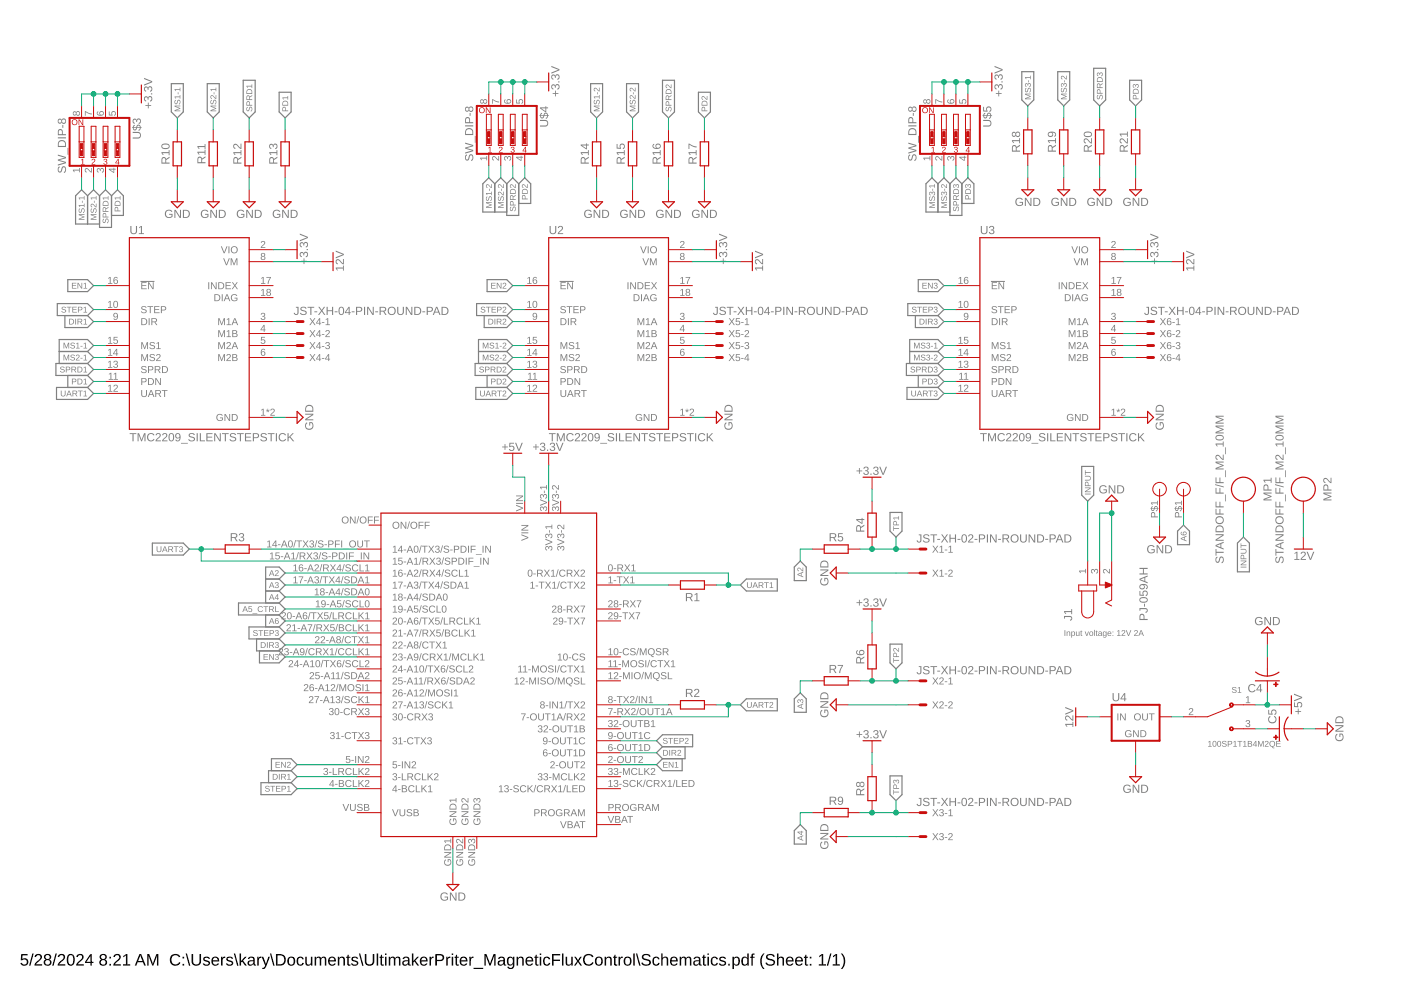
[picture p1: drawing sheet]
<svg xmlns="http://www.w3.org/2000/svg" width="297mm" height="210mm" viewBox="0 0 297 210" stroke-linecap="round" stroke-linejoin="round" font-family="sans-serif">
<path d="M4.5 202.3h1.4v.3h-1.1l-.1 .7a.83 .83 0 0 1 1.1 .2 .83 .83 0 0 1-.1 1.1 .83 .83 0 0 1-1.1 0l-.3-.4 .3-.1a.55 .55 0 0 0 .9 .3 .55 .55 0 0 0 0-.9 .55 .55 0 0 0-.8 .1h-.3zM6.9 202.2h.2l-.7 2.6h-.2zM7.6 202.4a.79 .79 0 0 1 1.2 .2 .79 .79 0 0 1-.4 1.1l-.7 .8h1.2v.2h-1.6l.1-.4 .5-.6a.72 .72 0 0 0 .4-1.2l-.5 .1-.2 .3h-.3zM9.5 202.4a.72 .72 0 0 1 1.1-.1 .72 .72 0 0 1 0 1.1h-.2a.71 .71 0 0 1 .4 1 .71 .71 0 0 1-1 .3 .66 .66 0 0 1-.5-.6 .66 .66 0 0 1 .4-.7l-.4-.3zM9.6 202.9a.45 .45 0 0 0 .9 0 .45 .45 0 0 0-.9 0zM9.6 204a.51 .51 0 0 0 1 0 .51 .51 0 0 0-1 0zM11.8 202.2h.3l-.7 2.6h-.3zM12.5 202.4a.79 .79 0 0 1 1.2 .2 .79 .79 0 0 1-.4 1.1l-.7 .8h1.2v.2h-1.6l.1-.4 .6-.6a.72 .72 0 0 0 .3-1.2l-.5 .1-.1 .3h-.4zM14.5 202.4a.91 .91 0 0 1 1.1 .1 .91 .91 0 0 1 .2 1 .89 .89 0 0 1-.3 1.1 .89 .89 0 0 1-1.1-.2l-.2-.5v-.8zM14.7 202.6a1.65 1.65 0 0 0 .1 1.9h.2a1.12 1.12 0 0 0 .5-1.6l-.3-.4zM16.4 202.4a.79 .79 0 0 1 1.3 .2 .79 .79 0 0 1-.5 1.1l-.7 .8h1.3v.2h-1.6l.1-.4 .5-.6a.72 .72 0 0 0 .4-1.2l-.6 .1-.1 .3h-.3zM19.1 202.3h.4v1.6h.3v.3h-.3v.5h-.3v-.5h-1.2v-.3zM19.2 202.6l-.9 1.3h.9zM21.3 202.4a.72 .72 0 0 1 1.1-.1 .72 .72 0 0 1 0 1.1h-.2a.71 .71 0 0 1 .4 1 .71 .71 0 0 1-1 .3 .66 .66 0 0 1-.5-.6 .66 .66 0 0 1 .4-.7l-.4-.3zM21.4 202.9a.45 .45 0 0 0 .9 0 .45 .45 0 0 0-.9 0zM21.4 204a.51 .51 0 0 0 1 0 .51 .51 0 0 0-1 0zM23.2 202.9h.3v.3h-.3zM23.2 204.4h.3v.3h-.3zM24.3 202.4a.79 .79 0 0 1 1.2 .2 .79 .79 0 0 1-.4 1.1l-.7 .8h1.2v.2h-1.6l.1-.4 .5-.6a.72 .72 0 0 0 .4-1.2l-.5 .1-.1 .3h-.4zM26.2 202.7l.5-.4h.3v2.2h.6v.2h-1.5v-.2h.6v-1.9l-.5 .4zM29.6 202.3h.3l1 2.4h-.3l-.3-.7h-1.1l-.3 .7h-.3zM29.7 202.5l-.4 1.3h.9zM31.2 202.3h.4l.8 2.1 .8-2.1h.4v2.4h-.3v-2.1l-.8 2.1h-.2l-.8-2.1v2.1h-.3zM36.3 202.6a1.21 1.21 0 0 1 1.9 .3l-.3 .1a.9 .9 0 0 0-1.3-.3 .9 .9 0 0 0-.2 1.3 .84 .84 0 0 0 .8 .5 .84 .84 0 0 0 .8-.5l.2 .1a1.25 1.25 0 0 1-1.8 .4 1.25 1.25 0 0 1-.1-1.9zM38.7 202.9h.3v.3h-.3zM38.7 204.4h.3v.3h-.3zM39.4 202.2h.2l.7 2.6h-.2zM40.6 202.3h.3v1.5a.68 .68 0 0 0 .7 .7 .68 .68 0 0 0 .7-.7v-1.5h.3v1.5a1.01 1.01 0 0 1-1 1 1.01 1.01 0 0 1-1-1zM43.3 203a.85 .85 0 0 1 1.2 .3h-.3a.39 .39 0 0 0-.4-.3 .39 .39 0 0 0-.3 .5l.2 .1a.67 .67 0 0 1 .7 .2 .67 .67 0 0 1 0 .7 .91 .91 0 0 1-1.4-.2l.3-.1a.45 .45 0 0 0 .5 .4 .45 .45 0 0 0 .4-.5l-.1-.1a.82 .82 0 0 1-1-.8zM45 203.1a.85 .85 0 0 1 1.1-.2 .85 .85 0 0 1 .4 1h-1.4a.54 .54 0 0 0 .4 .6 .54 .54 0 0 0 .7-.3l.2 .1a.92 .92 0 0 1-1.3 .3 .92 .92 0 0 1-.2-1.3zM45.3 203.2l-.2 .4h1.1l-.3-.5zM46.9 202.9h.3v.3l.2-.3 .4-.1v.3h-.4l-.2 .3v1.3h-.3zM48.2 203a.85 .85 0 0 1 1.2 .3h-.3a.39 .39 0 0 0-.4-.3 .39 .39 0 0 0-.3 .5l.2 .1a.67 .67 0 0 1 .7 .2 .67 .67 0 0 1 .1 .7 .91 .91 0 0 1-1.5-.2l.3-.1a.45 .45 0 0 0 .5 .4 .45 .45 0 0 0 .4-.5l-.1-.1a.82 .82 0 0 1-1-.8zM49.6 202.2h.2l.8 2.6h-.3zM50.8 202.2h.3v1.6l.8-.9h.4l-.8 .8 .8 1h-.3l-.7-.8-.2 .2v.6h-.3zM52.8 202.9a.74 .74 0 0 1 .8-.1 .74 .74 0 0 1 .4 .7v.9l.3 .1v.2h-.4l-.2-.3a.63 .63 0 0 1-.8 .4 .63 .63 0 0 1-.4-.8 .63 .63 0 0 1 .8-.4h.4a.42 .42 0 0 0-.3-.5 .42 .42 0 0 0-.5 .3l-.3-.1zM52.9 203.9a.41 .41 0 0 0 .1 .7 .41 .41 0 0 0 .6-.4l.1-.4zM54.5 202.9h.3v.3l.2-.3 .4-.1v.3h-.3l-.2 .3-.1 1.3h-.3zM55.5 202.9h.3l.6 1.5 .5-1.5h.3l-.7 1.8a.79 .79 0 0 1-.9 .7v-.2h.3l.3-.5zM57.2 202.2h.3l.7 2.6h-.3zM58.5 202.3h.8a1.22 1.22 0 0 1 1.3 1.2 1.22 1.22 0 0 1-1.2 1.2h-.9zM58.8 202.6v1.9h.6a1 1 0 0 0 .8-1.3 1 1 0 0 0-1.4-.6zM61.1 203.1a.94 .94 0 0 1 1.5 .5 .94 .94 0 0 1-1.1 1.1l-.4-.2-.2-.4zM61.5 203.1a.86 .86 0 0 0 .2 1.4 .79 .79 0 0 0 .6-.7 .79 .79 0 0 0-.5-.7zM63.1 203.1a.76 .76 0 0 1 1.3 .3h-.3a.48 .48 0 0 0-.7-.3 .48 .48 0 0 0-.2 .7 .48 .48 0 0 0 .2 .7 .48 .48 0 0 0 .7-.4l.3 .1a.79 .79 0 0 1-.9 .5 .79 .79 0 0 1-.6-.9zM64.7 202.9h.3v1.1a.45 .45 0 0 0 .5 .5 .45 .45 0 0 0 .4-.6v-1h.3v1.8h-.3v-.3a.63 .63 0 0 1-.7 .3 .63 .63 0 0 1-.5-.6zM66.7 202.9h.3v.3a.58 .58 0 0 1 .5-.4 .58 .58 0 0 1 .6 .4 .58 .58 0 0 1 .7-.4 .58 .58 0 0 1 .4 .7v1.2h-.3v-1.4a.41 .41 0 0 0-.6-.2 .41 .41 0 0 0-.2 .5v1.1h-.3v-1.4a.41 .41 0 0 0-.6-.2 .41 .41 0 0 0-.2 .5v1.1h-.3zM69.8 203.1a.85 .85 0 0 1 1-.2 .85 .85 0 0 1 .4 1h-1.3a.54 .54 0 0 0 .3 .6 .54 .54 0 0 0 .7-.3l.3 .1a.92 .92 0 0 1-1.3 .3 .92 .92 0 0 1-.2-1.3zM70 203.2l-.1 .4h1l-.3-.5zM71.6 202.9h.3v.3a.63 .63 0 0 1 .7-.4 .63 .63 0 0 1 .5 .7v1.2h-.3v-1.2a.45 .45 0 0 0-.5-.5 .45 .45 0 0 0-.4 .6v1.1h-.3zM73.7 202.4h.2v.5h.4v.2h-.4v1.2l.1 .2h.3v.2h-.5l-.1-.1-.1-1.5h-.2v-.2h.2zM74.7 203a.85 .85 0 0 1 1.2 .3h-.2a.39 .39 0 0 0-.5-.3 .39 .39 0 0 0-.3 .5l.2 .1a.67 .67 0 0 1 .7 .2 .67 .67 0 0 1 .1 .7 .91 .91 0 0 1-1.5-.2l.3-.1a.45 .45 0 0 0 .5 .4 .45 .45 0 0 0 .4-.5l-.1-.1a.82 .82 0 0 1-1-.8zM76.1 202.2h.3l.7 2.6h-.3zM77.4 202.3h.3v1.5a.68 .68 0 0 0 .7 .7 .68 .68 0 0 0 .6-.7v-1.5h.4v1.5a1.01 1.01 0 0 1-1 1 1.01 1.01 0 0 1-1-1zM79.9 202.2h.3v2.5h-.3zM80.8 202.4h.2v.5h.3v.2h-.3v1.2l.1 .2h.3v.2h-.5l-.2-.1v-1.5h-.2v-.2h.2zM81.6 202.2h.3v.3h-.3zM81.6 202.9h.3v1.8h-.3zM82.4 202.9h.3v.3a.58 .58 0 0 1 .6-.4 .58 .58 0 0 1 .5 .4 .58 .58 0 0 1 .7-.4 .58 .58 0 0 1 .4 .7v1.2h-.3v-1.4a.41 .41 0 0 0-.6-.2 .41 .41 0 0 0-.2 .5v1.1h-.3v-1.4a.41 .41 0 0 0-.5-.2 .41 .41 0 0 0-.3 .5v1.1h-.3zM85.6 202.9a.74 .74 0 0 1 .8-.1 .74 .74 0 0 1 .4 .7v.9l.3 .1v.2h-.4l-.2-.3a.63 .63 0 0 1-.8 .4 .63 .63 0 0 1-.4-.8 .63 .63 0 0 1 .8-.4h.4a.42 .42 0 0 0-.3-.5 .42 .42 0 0 0-.5 .3l-.3-.1zM85.7 203.9a.41 .41 0 0 0 .1 .7 .41 .41 0 0 0 .6-.4l.1-.4zM87.3 202.2h.3v1.6l.9-.9h.3l-.7 .8 .8 1h-.4l-.6-.8-.3 .2v.6h-.3zM89.2 203.1a.85 .85 0 0 1 1.1-.2 .85 .85 0 0 1 .4 1h-1.4a.54 .54 0 0 0 .4 .6 .54 .54 0 0 0 .6-.3l.3 .1a.92 .92 0 0 1-1.3 .3 .92 .92 0 0 1-.2-1.3zM89.5 203.2l-.2 .4h1l-.3-.5zM91.1 202.9h.3v.3l.1-.3 .4-.1v.3h-.3l-.2 .3v1.3h-.3zM92.3 202.3a2.12 2.12 0 0 1 1.6 .2 .76 .76 0 0 1 .2 .8 .76 .76 0 0 1-.8 .5h-.7v.9h-.3zM92.6 202.6v.9h1a.49 .49 0 0 0 0-.9zM94.6 202.9h.3v.3l.2-.3 .4-.1v.3h-.4l-.1 .3-.1 1.3h-.3zM95.8 202.2h.3v.3h-.3zM95.8 202.9h.3v1.8h-.3zM96.7 202.4h.2v.5h.3v.2h-.3v1.2l.1 .2h.3v.2h-.5l-.2-.1v-1.5h-.2v-.2h.2zM97.7 203.1a.85 .85 0 0 1 1-.2 .85 .85 0 0 1 .4 1h-1.3a.54 .54 0 0 0 .3 .6 .54 .54 0 0 0 .7-.3l.3 .1a.92 .92 0 0 1-1.4 .3 .92 .92 0 0 1-.1-1.3zM97.9 203.2l-.1 .4h1l-.3-.5zM99.5 202.9h.3v.3l.2-.3 .4-.1v.3h-.3l-.2 .3-.1 1.3h-.3zM100.4 205.2h2.1v.2h-2.1zM102.7 202.3h.4l.8 2.1 .7-2.1h.5v2.4h-.3v-2.1l-.8 2.1h-.2l-.8-2.1v2.1h-.3zM105.8 202.9a.74 .74 0 0 1 .8-.1 .74 .74 0 0 1 .4 .7l.1 .9 .2 .1v.2h-.4l-.2-.3a.63 .63 0 0 1-.7 .4 .63 .63 0 0 1-.5-.8 .63 .63 0 0 1 .8-.4h.4a.42 .42 0 0 0-.3-.5 .42 .42 0 0 0-.5 .3l-.3-.1zM106 203.9a.41 .41 0 0 0 .1 .7 .41 .41 0 0 0 .6-.4v-.4zM107.6 203.1a.66 .66 0 0 1 1.1 .1l.1-.3h.3v1.8a.79 .79 0 0 1-.7 .7 .79 .79 0 0 1-.9-.4h.4l.4 .2a.59 .59 0 0 0 .4-.8 .7 .7 0 0 1-.9 .3 .7 .7 0 0 1-.3-.9zM107.9 203.2a.87 .87 0 0 0 .3 1.3 .78 .78 0 0 0 .5-.7 .78 .78 0 0 0-.5-.7zM109.5 202.9h.3v.3a.63 .63 0 0 1 .8-.4 .63 .63 0 0 1 .4 .7v1.2h-.3v-1.2a.45 .45 0 0 0-.5-.5 .45 .45 0 0 0-.4 .6v1.1h-.3zM111.6 203.1a.85 .85 0 0 1 1-.2 .85 .85 0 0 1 .5 1h-1.4a.54 .54 0 0 0 .4 .6 .54 .54 0 0 0 .6-.3l.3 .1a.92 .92 0 0 1-1.3 .3 .92 .92 0 0 1-.2-1.3zM111.9 203.2l-.2 .4h1l-.3-.5zM113.6 202.4h.2v.5h.3v.2h-.3v1.2l.1 .2h.3v.2h-.5l-.2-.1v-1.5h-.2v-.2h.2zM114.4 202.2h.4v.3h-.4zM114.4 202.9h.4v1.8h-.4zM115.3 203.1a.76 .76 0 0 1 1.4 .3h-.4a.48 .48 0 0 0-.6-.3 .48 .48 0 0 0-.2 .7 .48 .48 0 0 0 .2 .7 .48 .48 0 0 0 .6-.4l.4 .1a.79 .79 0 0 1-1 .5 .79 .79 0 0 1-.6-.9zM117 202.3h1.8v.3h-1.4v.9h1.3v.2h-1.3v1h-.4zM119.2 202.2h.3v2.5h-.3zM119.9 202.9h.3v1.1a.45 .45 0 0 0 .5 .5 .45 .45 0 0 0 .4-.6v-1h.3v1.8h-.3v-.3a.63 .63 0 0 1-.7 .3 .63 .63 0 0 1-.5-.6zM121.7 202.9h.4l.4 .7 .5-.7h.4l-.7 .9 .7 .9h-.4l-.5-.7-.5 .7h-.3l.7-.9zM123.9 202.6a1.21 1.21 0 0 1 1.9 .3l-.3 .1a.9 .9 0 0 0-1.3-.3 .9 .9 0 0 0-.1 1.3 .84 .84 0 0 0 .7 .5 .84 .84 0 0 0 .8-.5l.3 .1a1.25 1.25 0 0 1-1.9 .4 1.25 1.25 0 0 1-.1-1.9zM126.3 203.1a.94 .94 0 0 1 1.5 .5 .94 .94 0 0 1-1.1 1.1l-.4-.2-.1-.4zM126.7 203.1a.86 .86 0 0 0 .3 1.4 .79 .79 0 0 0 .5-.7 .79 .79 0 0 0-.5-.7zM128.2 202.9h.3v.3a.63 .63 0 0 1 .7-.4 .63 .63 0 0 1 .5 .7v1.2h-.3v-1.2a.45 .45 0 0 0-.5-.5 .45 .45 0 0 0-.4 .6v1.1h-.3zM130.3 202.4h.2v.5h.3v.2h-.3v1.2l.1 .2h.3v.2h-.5l-.2-.1v-1.5h-.2v-.2h.2zM131.1 202.9h.3v.3l.2-.3 .4-.1v.3h-.3l-.2 .3v1.3h-.4zM132.4 203.1a.94 .94 0 0 1 1.5 .5 .94 .94 0 0 1-1.1 1.1l-.4-.2-.2-.4zM132.8 203.1a.86 .86 0 0 0 .2 1.4 .79 .79 0 0 0 .6-.7 .79 .79 0 0 0-.5-.7zM134.3 202.2h.3v2.5h-.3zM134.8 202.2h.3l.7 2.6h-.3zM136.2 202.6a1.11 1.11 0 0 1 1.7 .2l-.3 .1a.63 .63 0 0 0-.6-.4 .63 .63 0 0 0-.6 .5l.7 .3a.75 .75 0 0 1 .9 .8 .75 .75 0 0 1-1 .7 .89 .89 0 0 1-1-.7h.3a.73 .73 0 0 0 .7 .4 .73 .73 0 0 0 .7-.5l-.8-.4a.72 .72 0 0 1-.7-1zM138.5 203.1a.76 .76 0 0 1 1.3 .3h-.3a.48 .48 0 0 0-.6-.3 .48 .48 0 0 0-.3 .7 .48 .48 0 0 0 .3 .7 .48 .48 0 0 0 .6-.4l.3 .1a.79 .79 0 0 1-.9 .5 .79 .79 0 0 1-.6-.9zM140.2 202.2h.3v1a.63 .63 0 0 1 .7-.4 .63 .63 0 0 1 .5 .7v1.2h-.3v-1.2a.45 .45 0 0 0-.5-.5 .45 .45 0 0 0-.4 .6v1.1h-.3zM142.3 203.1a.85 .85 0 0 1 1-.2 .85 .85 0 0 1 .4 1h-1.3a.54 .54 0 0 0 .3 .6 .54 .54 0 0 0 .7-.3l.3 .1a.92 .92 0 0 1-1.4 .3 .92 .92 0 0 1-.2-1.3zM142.5 203.2l-.1 .4h1l-.3-.5zM144.1 202.9h.3v.3a.58 .58 0 0 1 .5-.4 .58 .58 0 0 1 .6 .4 .58 .58 0 0 1 .7-.4 .58 .58 0 0 1 .4 .7v1.2h-.3v-1.4a.41 .41 0 0 0-.6-.2 .41 .41 0 0 0-.2 .5v1.1h-.3v-1.4a.41 .41 0 0 0-.6-.2 .41 .41 0 0 0-.2 .5v1.1h-.3zM147.3 202.9a.74 .74 0 0 1 .7-.1 .74 .74 0 0 1 .5 .7v.9l.3 .1v.2h-.4l-.2-.3a.63 .63 0 0 1-.8 .4 .63 .63 0 0 1-.4-.8 .63 .63 0 0 1 .8-.4h.4a.42 .42 0 0 0-.3-.5 .42 .42 0 0 0-.5 .3l-.4-.1zM147.4 203.9a.41 .41 0 0 0 .1 .7 .41 .41 0 0 0 .6-.4l.1-.4zM149.1 202.4h.3v.5h.3v.2h-.3v1.2l.1 .2h.2v.2h-.5l-.1-.1-.1-1.5h-.2v-.2h.3zM150 202.2h.3v.3h-.3zM150 202.9h.3v1.8h-.3zM150.9 203.1a.76 .76 0 0 1 1.3 .3h-.3a.48 .48 0 0 0-.7-.3 .48 .48 0 0 0-.2 .7 .48 .48 0 0 0 .3 .7 .48 .48 0 0 0 .6-.4l.3 .1a.79 .79 0 0 1-.9 .5 .79 .79 0 0 1-.6-.9zM152.7 203a.85 .85 0 0 1 1.2 .3h-.3a.39 .39 0 0 0-.4-.3 .39 .39 0 0 0-.3 .5l.2 .1a.67 .67 0 0 1 .7 .2 .67 .67 0 0 1 .1 .7 .91 .91 0 0 1-1.5-.2l.3-.1a.45 .45 0 0 0 .5 .4 .45 .45 0 0 0 .4-.5l-.1-.1a.82 .82 0 0 1-1-.8zM154.4 204.3h.3v.4h-.3zM155.3 202.9h.3v.3a.71 .71 0 0 1 .9-.3 .71 .71 0 0 1 .4 .9 .76 .76 0 0 1-1 .9l-.3-.3v1.1h-.3zM155.8 203.1a.84 .84 0 0 0 .3 1.4 .83 .83 0 0 0 0-1.4zM157.3 203.1l.6-.3 .5 .3v-.9h.4v2.5h-.3l-.1-.3a.71 .71 0 0 1-.9 .3 .71 .71 0 0 1-.3-.9zM157.6 203.2a.91 .91 0 0 0 .3 1.3 .79 .79 0 0 0 .5-.7 .79 .79 0 0 0-.5-.7zM159.4 202.3l.6-.1v.2l-.4 .2v.3h.4v.2h-.4v1.6h-.3v-1.6h-.3v-.2h.3zM161.8 202.2h.3a2.48 2.48 0 0 0 0 3.3 1.06 1.06 0 0 1-.9-1.1 2.47 2.47 0 0 1 .6-2.2zM162.5 202.6a1.11 1.11 0 0 1 1.8 .2l-.4 .1a.63 .63 0 0 0-.6-.4 .63 .63 0 0 0-.6 .5l.7 .3a.75 .75 0 0 1 .9 .8 .75 .75 0 0 1-1 .7 .89 .89 0 0 1-1-.7h.3a.73 .73 0 0 0 .7 .4 .73 .73 0 0 0 .7-.5l-.7-.4a.72 .72 0 0 1-.8-1zM164.7 202.2h.3v1a.63 .63 0 0 1 .8-.4 .63 .63 0 0 1 .4 .7v1.2h-.3v-1.2a.45 .45 0 0 0-.5-.5 .45 .45 0 0 0-.4 .6v1.1h-.3zM166.8 203.1a.85 .85 0 0 1 1-.2 .85 .85 0 0 1 .5 1h-1.4a.54 .54 0 0 0 .4 .6 .54 .54 0 0 0 .6-.3l.3 .1a.92 .92 0 0 1-1.3 .3 .92 .92 0 0 1-.2-1.3zM167.1 203.2l-.2 .4h1l-.3-.5zM168.8 203.1a.85 .85 0 0 1 1-.2 .85 .85 0 0 1 .4 1h-1.3a.54 .54 0 0 0 .3 .6 .54 .54 0 0 0 .7-.3l.3 .1a.92 .92 0 0 1-1.3 .3 .92 .92 0 0 1-.2-1.3zM169 203.2l-.1 .4h1l-.3-.5zM170.8 202.4h.2v.5h.3v.2h-.3v1.2l.1 .2h.2v.2h-.5l-.1-.1v-1.5h-.3v-.2h.3zM171.7 202.9h.3v.3h-.3zM171.7 204.4h.3v.3h-.3zM173.7 202.7l.5-.4h.3v2.2h.6v.2h-1.5v-.2h.6v-1.9l-.5 .4zM176 202.2h.3l-.7 2.6h-.3zM176.6 202.7l.6-.4h.3v2.2h.6v.2h-1.5v-.2h.6v-1.9l-.6 .4zM178.3 202.2a1.06 1.06 0 0 1 .8 1 2.47 2.47 0 0 1-.5 2.3h-.3a2.48 2.48 0 0 0 0-3.3z" fill="#000"/>
<g fill="#808080">
<path d="M55.4 51.2a.5 .5 0 0 1 .8 .2 .5 .5 0 0 1-.4 .7l-.3 .3h.8v.2h-1l.5-.7a.3 .3 0 0 0 .2-.5 .3 .3 0 0 0-.5 .1h-.2z"/>
<path d="M55.4 71.4h.8v.2h-.7v.5a.5 .5 0 0 1 .7 .2 .5 .5 0 0 1-.3 .7 .5 .5 0 0 1-.6-.4l.5 .2a.34 .34 0 0 0 .3-.5 .34 .34 0 0 0-.6-.1h-.2z"/>
<path d="M55.4 66.4a.43 .43 0 0 1 .7 0 .43 .43 0 0 1-.2 .7 .39 .39 0 0 1 .4 .4 .39 .39 0 0 1-.5 .3l-.5-.2v-.2h.2a.3 .3 0 0 0 .4 .3 .3 .3 0 0 0 .1-.5l-.4-.1v-.1a.29 .29 0 0 0 .4-.2 .29 .29 0 0 0-.2-.3 .29 .29 0 0 0-.3 .2h-.2z"/>
<path d="M225.7 133.6h.2v1.2h-.2zM226.1 133.9h.2v.2a.32 .32 0 0 1 .4-.2 .32 .32 0 0 1 .2 .3v.6h-.2v-.6a.23 .23 0 0 0-.2-.2 .23 .23 0 0 0-.2 .3v.5h-.1zM227.1 133.9l.2 .1a.33 .33 0 0 1 .3-.1 .33 .33 0 0 1 .3 .2 .49 .49 0 0 1-.3 .7l-.3-.1v.5h-.2zM227.4 134a.31 .31 0 0 0-.1 .5 .31 .31 0 0 0 .5 0l-.1-.4zM228.1 133.9h.2v.6a.23 .23 0 0 0 .2 .2 .23 .23 0 0 0 .2-.3v-.5h.2v.9h-.2v-.1a.32 .32 0 0 1-.3 .1 .32 .32 0 0 1-.3-.3zM229.2 133.7l.3 .2-.2 .1v.6l.2 .2h-.3l-.1-.2-.1-.7zM230 133.9h.2l.2 .8 .3-.8h.2l-.4 .9h-.2zM230.8 134.4a.5 .5 0 0 1 1 0 .5 .5 0 0 1-1 0zM231.2 134.1a.34 .34 0 0 0-.1 .5 .34 .34 0 0 0 .5 0v-.5zM232 133.5h.1v1.3h-.1zM232.4 133.7l.3 .2-.2 .1v.6l.2 .2h-.3v-.2l-.1-.7zM232.9 134h.6l.2 .8-.3-.1a.31 .31 0 0 1-.5 .1 .31 .31 0 0 1 .1-.5h.4a.21 .21 0 0 0-.1-.3 .21 .21 0 0 0-.3 .1h-.1zM233 134.5a.25 .25 0 0 0 .5 0 .25 .25 0 0 0-.5 0zM233.9 134l.3-.1 .3 .2 .1-.2v1.1l-.4 .2-.3-.1 .1-.2 .3 .2 .2-.4a.33 .33 0 0 1-.4 .1 .33 .33 0 0 1-.3-.2zM234 134.1v.4a.32 .32 0 0 0 .5-.1 .32 .32 0 0 0-.3-.4zM234.9 134a.43 .43 0 0 1 .7 .1v.3h-.6a.27 .27 0 0 0 .1 .3 .27 .27 0 0 0 .4-.1h.1a.48 .48 0 0 1-.7 .1 .48 .48 0 0 1 0-.7zM235 134.1v.2h.5l-.2-.3zM235.9 133.9h.1v.2h-.1zM235.9 134.7h.1v.1h-.1zM236.9 133.8l.4-.2v1.1h.3v.1h-.8v-.1h.3v-.9l-.2 .2zM237.9 133.7a.42 .42 0 0 1 .7 .2 .42 .42 0 0 1-.4 .5l-.2 .3h.6v.1h-.8l.5-.6a.24 .24 0 0 0 0-.4 .24 .24 0 0 0-.4 .1h-.1zM238.7 133.6h.2l.4 1.1 .4-1.1h.2l-.5 1.2h-.2zM240.6 133.7a.42 .42 0 0 1 .6 .2 .42 .42 0 0 1-.3 .5l-.3 .3h.7v.1h-.9l.6-.6a.24 .24 0 0 0 0-.4 .24 .24 0 0 0-.4 .1h-.1zM241.8 133.6h.2l.5 1.2h-.1l-.2-.3h-.5l-.2 .3h-.1zM241.9 133.7l-.2 .6h.5z"/>
<path d="M113.5 94.2h.2v.5h.5v.2h-.5v.5h-.2v-.5h-.5v-.2h.5zM114.7 94a.5 .5 0 0 1 .8-.1 .5 .5 0 0 1-.3 .8 .51 .51 0 0 1 .3 .8 .51 .51 0 0 1-.9 0l-.1-.3 .2-.1a.35 .35 0 0 0 .5 .3 .35 .35 0 0 0 .1-.5l-.4-.1v-.2a.33 .33 0 0 0 .4-.1 .33 .33 0 0 0-.2-.5 .33 .33 0 0 0-.4 .3h-.2zM116 95.3h.2v.3h-.2zM116.7 94a.5 .5 0 0 1 .9-.1 .5 .5 0 0 1-.3 .8 .51 .51 0 0 1 .3 .8 .51 .51 0 0 1-.9 0l-.2-.3 .3-.1a.35 .35 0 0 0 .4 .3 .35 .35 0 0 0 .2-.5l-.4-.1v-.2a.33 .33 0 0 0 .4-.1 .33 .33 0 0 0-.2-.5 .33 .33 0 0 0-.4 .3h-.2zM117.8 93.9h.3l.6 1.5 .5-1.5h.3l-.7 1.7h-.3z"/>
<path d="M93.6 189.4a.9 .9 0 0 1 1.4 .2l-.3 .1a.68 .68 0 0 0-.9 0 .68 .68 0 0 0-.1 .9 .68 .68 0 0 0 1 .1l.1-.4h-.5v-.2h.7v.6a.94 .94 0 0 1-1.3 .1 .94 .94 0 0 1-.1-1.4zM95.4 189.2h.3l.9 1.5v-1.5h.2v1.8h-.3l-.9-1.5v1.5h-.2zM97.2 189.2h.6a.86 .86 0 0 1 .9 .9 .86 .86 0 0 1-.9 .9h-.6zM97.4 189.4v1.4a.73 .73 0 0 0 1-.7 .73 .73 0 0 0-1-.7z"/>
<path d="M194.8 113.3h.6v1.2a.51 .51 0 0 1-.5 .6 .51 .51 0 0 1-.6-.5h.3a.29 .29 0 0 0 .3 .3 .29 .29 0 0 0 .2-.4v-1h-.3zM195.9 113.4a.8 .8 0 0 1 1.2 .3h-.3a.4 .4 0 0 0-.5-.3 .4 .4 0 0 0-.2 .5l.1 .1a.57 .57 0 0 1 .8 .3 .57 .57 0 0 1-.2 .7h-.4a.63 .63 0 0 1-.7-.4h.2a.46 .46 0 0 0 .5 .3 .46 .46 0 0 0 .4-.5l-.5-.2a.49 .49 0 0 1-.5-.2 .49 .49 0 0 1 .1-.6zM197.3 113.3h1.4v.2h-.6v1.5h-.2v-1.5h-.6zM198.7 114.3h.6v.2h-.6zM199.5 113.3h.3l.5 .7 .4-.7h.3l-.6 .8 .6 .9h-.2l-.5-.7-.6 .7h-.2l.6-.9zM201.3 113.3h.2v.7h1v-.7h.2v1.7h-.2v-.8h-1v.8h-.2zM203 114.3h.6v.2h-.6zM204.1 113.4a.64 .64 0 0 1 .7 0 .64 .64 0 0 1 .2 .8 .64 .64 0 0 1-.6 .8 .64 .64 0 0 1-.6-.8zM204.3 113.5a.97 .97 0 0 0 .1 1.4 .86 .86 0 0 0 0-1.4zM205.4 113.4a.55 .55 0 0 1 .9 .1 .55 .55 0 0 1-.3 .8l-.5 .5h.9v.2h-1.2l.1-.3 .5-.4a.37 .37 0 0 0 .3-.6 .37 .37 0 0 0-.6-.1l-.2 .1zM206.6 114.3h.6v.2h-.6zM207.5 113.3h.8a.53 .53 0 0 1 .6 .5 .53 .53 0 0 1-.6 .6h-.5v.6h-.3zM207.8 113.5v.7l.7-.1a.35 .35 0 0 0 0-.6zM209.2 113.3h.3v1.7h-.3zM209.9 113.3h.3l.9 1.5v-1.5h.2v1.7h-.3l-.9-1.4v1.4h-.2zM211.6 114.3h.6v.2h-.6zM212.5 113.3h.9a.5 .5 0 0 1 .6 .4 .5 .5 0 0 1-.5 .6l.5 .7h-.2l-.5-.7h-.5v.7h-.3zM212.8 113.5v.6h.5a.32 .32 0 0 0 .4-.3 .32 .32 0 0 0-.4-.3zM214.2 114.2a.9 .9 0 0 1 1.8 0 .9 .9 0 0 1-1.8 0zM214.7 113.7a.7 .7 0 0 0 .1 1.1 .7 .7 0 0 0 1-.6 .7 .7 0 0 0-.9-.7zM216.3 113.3h.2v1.1a.48 .48 0 0 0 .5 .5 .48 .48 0 0 0 .5-.5v-1.1h.2v1.1a.71 .71 0 0 1-.7 .6 .71 .71 0 0 1-.7-.6zM218.1 113.3h.3l.9 1.5v-1.5h.2v1.7h-.3l-.9-1.4v1.4h-.2zM219.9 113.3h.6a.86 .86 0 0 1 .9 .8 .86 .86 0 0 1-.9 .9h-.6zM220.1 113.5v1.3a.73 .73 0 0 0 1-.6 .73 .73 0 0 0-1-.7zM221.6 114.3h.6v.2h-.6zM222.5 113.3h.8a.53 .53 0 0 1 .6 .5 .53 .53 0 0 1-.6 .6h-.5v.6h-.3zM222.8 113.5v.7l.7-.1a.35 .35 0 0 0-.1-.6zM224.5 113.3h.3l.7 1.7h-.3l-.2-.5h-.8l-.1 .5h-.3zM224.6 113.5l-.3 .8h.7zM225.7 113.3h.5a.86 .86 0 0 1 1 .8 .86 .86 0 0 1-.9 .9h-.6zM225.9 113.5v1.3a.73 .73 0 0 0 1-.6 .73 .73 0 0 0-1-.7z"/>
<path d="M194.8 141.2h.6v1.2a.51 .51 0 0 1-.5 .6 .51 .51 0 0 1-.6-.5h.3a.29 .29 0 0 0 .3 .3 .29 .29 0 0 0 .2-.3v-1.1h-.3zM195.9 141.3a.8 .8 0 0 1 1.2 .3l-.3 .1a.4 .4 0 0 0-.5-.4 .4 .4 0 0 0-.2 .5l.1 .1a.57 .57 0 0 1 .8 .3 .57 .57 0 0 1-.2 .7l-.4 .1a.63 .63 0 0 1-.7-.5h.2a.46 .46 0 0 0 .5 .4 .46 .46 0 0 0 .4-.6l-.5-.1a.49 .49 0 0 1-.5-.3 .49 .49 0 0 1 .1-.6zM197.3 141.2h1.4v.2h-.6v1.6h-.2v-1.6h-.6zM198.7 142.2h.6v.2h-.6zM199.5 141.2h.3l.5 .7 .4-.7h.3l-.6 .9 .6 .9h-.2l-.5-.8-.6 .8h-.2l.6-.9zM201.3 141.2h.2v.8h1v-.8h.2v1.8h-.2v-.8h-1v.8h-.2zM203 142.2h.6v.2h-.6zM204.1 141.3a.64 .64 0 0 1 .7 .1 .64 .64 0 0 1 .2 .7 .64 .64 0 0 1-.6 .9 .64 .64 0 0 1-.6-.9zM204.3 141.4a.97 .97 0 0 0 .1 1.4 .86 .86 0 0 0 0-1.4zM205.4 141.3a.55 .55 0 0 1 .9 .2 .55 .55 0 0 1-.3 .8l-.5 .5h.9v.2h-1.2l.1-.3 .5-.5a.37 .37 0 0 0 .3-.5 .37 .37 0 0 0-.6-.1l-.2 .1zM206.6 142.2h.6v.2h-.6zM207.5 141.2h.8a.53 .53 0 0 1 .6 .6 .53 .53 0 0 1-.6 .5h-.5v.7h-.3zM207.8 141.4v.7h.7a.35 .35 0 0 0 0-.6zM209.2 141.2h.3v1.8h-.3zM209.9 141.2h.3l.9 1.5v-1.5h.2v1.8h-.3l-.9-1.5v1.5h-.2zM211.6 142.2h.6v.2h-.6zM212.5 141.2h.9a.5 .5 0 0 1 .6 .4 .5 .5 0 0 1-.5 .6l.5 .8h-.2l-.5-.8h-.5v.8h-.3zM212.8 141.4v.7h.5a.32 .32 0 0 0 .4-.4 .32 .32 0 0 0-.4-.3zM214.2 142.1a.9 .9 0 0 1 1.8 0 .9 .9 0 0 1-1.8 0zM214.7 141.6a.7 .7 0 0 0 .1 1.1 .7 .7 0 0 0 1-.6 .7 .7 0 0 0-.9-.7zM216.3 141.2h.2v1.1a.48 .48 0 0 0 .5 .5 .48 .48 0 0 0 .5-.5v-1.1h.2v1.1a.71 .71 0 0 1-.7 .7 .71 .71 0 0 1-.7-.7zM218.1 141.2h.3l.9 1.5v-1.5h.2v1.8h-.3l-.9-1.5v1.5h-.2zM219.9 141.2h.6a.86 .86 0 0 1 .9 .9 .86 .86 0 0 1-.9 .9h-.6zM220.1 141.4v1.4a.73 .73 0 0 0 1-.7 .73 .73 0 0 0-1-.7zM221.6 142.2h.6v.2h-.6zM222.5 141.2h.8a.53 .53 0 0 1 .6 .6 .53 .53 0 0 1-.6 .5h-.5v.7h-.3zM222.8 141.4v.7h.7a.35 .35 0 0 0-.1-.6zM224.5 141.2h.3l.7 1.8h-.3l-.2-.5h-.8l-.1 .5h-.3zM224.6 141.4l-.3 .9h.7zM225.7 141.2h.5a.86 .86 0 0 1 1 .9 .86 .86 0 0 1-.9 .9h-.6zM225.9 141.4v1.4a.73 .73 0 0 0 1-.7 .73 .73 0 0 0-1-.7z"/>
<path d="M194.8 169.2h.6v1.2a.51 .51 0 0 1-.5 .5 .51 .51 0 0 1-.6-.4l.3-.1a.29 .29 0 0 0 .3 .3 .29 .29 0 0 0 .2-.3v-1h-.3zM195.9 169.3a.8 .8 0 0 1 1.2 .2l-.3 .1a.4 .4 0 0 0-.5-.3 .4 .4 0 0 0-.2 .5l.1 .1a.57 .57 0 0 1 .8 .2 .57 .57 0 0 1-.2 .8h-.4a.63 .63 0 0 1-.7-.4l.2-.1a.46 .46 0 0 0 .5 .4 .46 .46 0 0 0 .4-.6l-.5-.1a.49 .49 0 0 1-.5-.3 .49 .49 0 0 1 .1-.5zM197.3 169.2h1.4v.2h-.6v1.5h-.2v-1.5h-.6zM198.7 170.1h.6v.2h-.6zM199.5 169.2h.3l.5 .6 .4-.6h.3l-.6 .8 .6 .9h-.2l-.5-.8-.6 .8h-.2l.6-.9zM201.3 169.2h.2v.7h1v-.7h.2v1.7h-.2v-.8h-1v.8h-.2zM203 170.1h.6v.2h-.6zM204.1 169.2a.64 .64 0 0 1 .7 .1 .64 .64 0 0 1 .2 .7 .64 .64 0 0 1-.6 .9 .64 .64 0 0 1-.6-.9zM204.3 169.4a.97 .97 0 0 0 .1 1.3 .86 .86 0 0 0 0-1.4zM205.4 169.3a.55 .55 0 0 1 .9 .1 .55 .55 0 0 1-.3 .8l-.5 .5h.9v.2h-1.2l.1-.3 .5-.5a.37 .37 0 0 0 .3-.5 .37 .37 0 0 0-.6-.1l-.2 .1zM206.6 170.1h.6v.2h-.6zM207.5 169.2h.8a.53 .53 0 0 1 .6 .5 .53 .53 0 0 1-.6 .5h-.5v.7h-.3zM207.8 169.4v.6h.7a.35 .35 0 0 0 0-.6zM209.2 169.2h.3v1.7h-.3zM209.9 169.2h.3l.9 1.4v-1.4h.2v1.7h-.3l-.9-1.5v1.5h-.2zM211.6 170.1h.6v.2h-.6zM212.5 169.2h.9a.5 .5 0 0 1 .6 .4 .5 .5 0 0 1-.5 .6l.5 .7h-.2l-.5-.7h-.5v.7h-.3zM212.8 169.4v.6h.5a.32 .32 0 0 0 .4-.3 .32 .32 0 0 0-.4-.3zM214.2 170a.9 .9 0 0 1 1.8 0 .9 .9 0 0 1-1.8 0zM214.7 169.5a.7 .7 0 0 0 .1 1.2 .7 .7 0 0 0 1-.6 .7 .7 0 0 0-.9-.7zM216.3 169.2h.2v1a.48 .48 0 0 0 .5 .5 .48 .48 0 0 0 .5-.5v-1h.2v1a.71 .71 0 0 1-.7 .7 .71 .71 0 0 1-.7-.6zM218.1 169.2h.3l.9 1.4v-1.4h.2v1.7h-.3l-.9-1.5v1.5h-.2zM219.9 169.2h.6a.86 .86 0 0 1 .9 .8 .86 .86 0 0 1-.9 .9h-.6zM220.1 169.4v1.3a.73 .73 0 0 0 1-.7 .73 .73 0 0 0-1-.6zM221.6 170.1h.6v.2h-.6zM222.5 169.2h.8a.53 .53 0 0 1 .6 .5 .53 .53 0 0 1-.6 .5h-.5v.7h-.3zM222.8 169.4v.6h.7a.35 .35 0 0 0-.1-.6zM224.5 169.2h.3l.7 1.7h-.3l-.2-.5h-.8l-.1 .5h-.3zM224.6 169.4l-.3 .8h.7zM225.7 169.2h.5a.86 .86 0 0 1 1 .8 .86 .86 0 0 1-.9 .9h-.6zM225.9 169.4v1.3a.73 .73 0 0 0 1-.7 .73 .73 0 0 0-1-.6z"/>
<path d="M174.1 122.7l.2-.1 .1 .2a.68 .68 0 0 0-.1 .9 .68 .68 0 0 0 1 .1 .68 .68 0 0 0 .1-1l-.4-.1v.5h-.2v-.7h.6a.91 .91 0 0 1 .1 1.3 .91 .91 0 0 1-1.2 .2 .91 .91 0 0 1-.2-1.3zM173.9 120.7h1.7v.3l-1.4 .9h1.4v.2h-1.7v-.2l1.5-1h-1.5zM174.1 119.1a.88 .88 0 0 1 1-.2 .88 .88 0 0 1 .5 .8v.6h-1.7v-.8zM174.3 119.3l-.2 .8h1.3a.74 .74 0 0 0-.2-.9 .74 .74 0 0 0-.9 .1z"/>
<path d="M174.1 150.6l.2-.1 .1 .2a.68 .68 0 0 0-.1 1 .68 .68 0 0 0 1 0 .68 .68 0 0 0 .1-.9l-.4-.1v.5h-.2v-.7h.6a.91 .91 0 0 1 .1 1.2 .91 .91 0 0 1-1.2 .2 .91 .91 0 0 1-.2-1.3zM173.9 148.7h1.7v.2l-1.4 1h1.4v.2h-1.7v-.3l1.5-.9h-1.5zM174.1 147a.88 .88 0 0 1 1-.2 .88 .88 0 0 1 .5 .8v.7h-1.7v-.9zM174.3 147.2l-.2 .8h1.3a.74 .74 0 0 0-.2-.9 .74 .74 0 0 0-.9 .1z"/>
<path d="M174.1 178.5l.2-.1 .1 .2a.68 .68 0 0 0-.1 1 .68 .68 0 0 0 1 .1 .68 .68 0 0 0 .1-1l-.4-.1v.5h-.2v-.7h.6a.91 .91 0 0 1 .1 1.3 .91 .91 0 0 1-1.2 .1 .91 .91 0 0 1-.2-1.3zM173.9 176.6h1.7v.3l-1.4 .9h1.4v.2h-1.7v-.3l1.5-.9h-1.5zM174.1 174.9a.88 .88 0 0 1 1-.1 .88 .88 0 0 1 .5 .7v.7h-1.7v-.8zM174.3 175.1l-.2 .9h1.3a.74 .74 0 0 0-.2-.9 .74 .74 0 0 0-.9 0z"/>
<path d="M182.1 99.2h.2v.6h.5v.1h-.5v.6h-.2v-.6h-.5v-.1h.5zM183.2 99.1a.5 .5 0 0 1 .8-.1 .5 .5 0 0 1-.2 .8 .51 .51 0 0 1 .2 .8 .51 .51 0 0 1-.8 0l-.2-.4h.3a.35 .35 0 0 0 .4 .3 .35 .35 0 0 0 .2-.5l-.5-.1v-.2a.33 .33 0 0 0 .5-.2 .33 .33 0 0 0-.2-.4 .33 .33 0 0 0-.4 .3h-.2zM184.5 100.4h.3v.3h-.3zM185.3 99.1a.5 .5 0 0 1 .8-.1 .5 .5 0 0 1-.2 .8 .51 .51 0 0 1 .2 .8 .51 .51 0 0 1-.8 0l-.2-.4h.2a.35 .35 0 0 0 .5 .3 .35 .35 0 0 0 .2-.5l-.5-.1v-.2a.33 .33 0 0 0 .5-.2 .33 .33 0 0 0-.2-.4 .33 .33 0 0 0-.4 .3h-.3zM186.4 99h.3l.5 1.5 .6-1.5h.3l-.7 1.7h-.3z"/>
<path d="M182.1 127.2h.2v.5h.5v.2h-.5v.5h-.2v-.5h-.5v-.2h.5zM183.2 127a.5 .5 0 0 1 .8 0 .5 .5 0 0 1-.2 .7 .51 .51 0 0 1 .2 .8 .51 .51 0 0 1-.8 0l-.2-.3 .3-.1a.35 .35 0 0 0 .4 .4 .35 .35 0 0 0 .2-.6l-.5-.1v-.2a.33 .33 0 0 0 .5-.1 .33 .33 0 0 0-.2-.5 .33 .33 0 0 0-.4 .3h-.2zM184.5 128.3h.3v.3h-.3zM185.3 127a.5 .5 0 0 1 .8 0 .5 .5 0 0 1-.2 .7 .51 .51 0 0 1 .2 .8 .51 .51 0 0 1-.8 0l-.2-.3 .2-.1a.35 .35 0 0 0 .5 .4 .35 .35 0 0 0 .2-.6l-.5-.1v-.2a.33 .33 0 0 0 .5-.1 .33 .33 0 0 0-.2-.5 .33 .33 0 0 0-.4 .3h-.3zM186.4 126.9h.3l.5 1.5 .6-1.5h.3l-.7 1.7h-.3z"/>
<path d="M182.1 155.1h.2v.5h.5v.2h-.5v.5h-.2v-.5h-.5v-.2h.5zM183.2 154.9a.5 .5 0 0 1 .8 0 .5 .5 0 0 1-.2 .8 .51 .51 0 0 1 .2 .8 .51 .51 0 0 1-.8 0l-.2-.4h.3a.35 .35 0 0 0 .4 .3 .35 .35 0 0 0 .2-.6h-.5v-.2a.33 .33 0 0 0 .5-.2 .33 .33 0 0 0-.2-.4 .33 .33 0 0 0-.4 .3l-.2-.1zM184.5 156.3h.3v.2h-.3zM185.3 154.9a.5 .5 0 0 1 .8 0 .5 .5 0 0 1-.2 .8 .51 .51 0 0 1 .2 .8 .51 .51 0 0 1-.8 0l-.2-.4h.2a.35 .35 0 0 0 .5 .3 .35 .35 0 0 0 .2-.6h-.5v-.2a.33 .33 0 0 0 .5-.2 .33 .33 0 0 0-.2-.4 .33 .33 0 0 0-.4 .3l-.3-.1zM186.4 154.8h.3l.5 1.5 .6-1.5h.3l-.7 1.7h-.3z"/>
<path d="M62.7 65.1h.6v1.2a.51 .51 0 0 1-.5 .5 .51 .51 0 0 1-.5-.5h.2a.29 .29 0 0 0 .3 .3 .29 .29 0 0 0 .3-.3v-1.1h-.4zM63.8 65.2a.8 .8 0 0 1 1.2 .2l-.2 .1a.4 .4 0 0 0-.5-.3 .4 .4 0 0 0-.3 .5h.2a.57 .57 0 0 1 .7 .3 .57 .57 0 0 1-.2 .7l-.4 .1a.63 .63 0 0 1-.7-.4l.2-.1a.46 .46 0 0 0 .6 .4 .46 .46 0 0 0 .3-.6l-.4-.1a.49 .49 0 0 1-.6-.3 .49 .49 0 0 1 .1-.5zM65.2 65.1h1.4v.1h-.6v1.6h-.2v-1.6h-.6zM66.6 66h.7v.2h-.7zM67.5 65.1h.2l.5 .6 .5-.6h.2l-.6 .8 .7 .9h-.3l-.5-.8-.5 .8h-.3l.7-.9zM69.2 65.1h.3v.7h.9v-.7h.2v1.7h-.2v-.8h-.9v.8h-.3zM70.9 66h.7v.2h-.7zM72 65.1a.64 .64 0 0 1 .8 .1 .64 .64 0 0 1 .2 .7 .64 .64 0 0 1-.6 .9 .64 .64 0 0 1-.6-.9zM72.2 65.3a.97 .97 0 0 0 .2 1.3 .86 .86 0 0 0 0-1.4zM73.9 65.1h.2v1.1h.3v.2h-.3v.4h-.2v-.4h-.8zM73.9 65.3l-.6 .9h.6zM74.6 66h.6v.2h-.6zM75.5 65.1h.7a.53 .53 0 0 1 .6 .5 .53 .53 0 0 1-.6 .5h-.5v.7h-.2zM75.7 65.2v.7h.7a.35 .35 0 0 0 0-.6zM77.2 65.1h.2v1.7h-.2zM77.8 65.1h.3l.9 1.4v-1.4h.2v1.7h-.2l-1-1.5 .1 1.5h-.3zM79.6 66h.6v.2h-.6zM80.5 65.1h.8a.5 .5 0 0 1 .6 .3 .5 .5 0 0 1-.4 .6l.5 .8h-.3l-.5-.7h-.5v.7h-.2zM80.7 65.2v.7h.6a.32 .32 0 0 0 .4-.3 .32 .32 0 0 0-.4-.4zM82.1 65.9a.9 .9 0 0 1 1.8 0 .9 .9 0 0 1-1.8 0zM82.6 65.4a.7 .7 0 0 0 .2 1.1 .7 .7 0 0 0 1-.5 .7 .7 0 0 0-.9-.8zM84.2 65.1h.2v1a.48 .48 0 0 0 .5 .5 .48 .48 0 0 0 .5-.5v-1h.2v1a.71 .71 0 0 1-.7 .7 .71 .71 0 0 1-.7-.6zM86 65.1h.3l.9 1.4v-1.4h.2v1.7h-.3l-.9-1.5v1.5h-.2zM87.8 65.1h.6a.86 .86 0 0 1 .9 .8 .86 .86 0 0 1-.8 .9h-.7zM88.1 65.2v1.4a.73 .73 0 0 0 1-.7 .73 .73 0 0 0-1-.7zM89.5 66h.7v.2h-.7zM90.5 65.1h.7a.53 .53 0 0 1 .6 .5 .53 .53 0 0 1-.6 .5h-.5v.7h-.2zM90.7 65.2v.7h.7a.35 .35 0 0 0 0-.6zM92.4 65.1h.3l.7 1.7h-.2l-.2-.5h-.8l-.2 .5h-.3zM92.6 65.2l-.3 .9h.6zM93.6 65.1h.6a.86 .86 0 0 1 .9 .8 .86 .86 0 0 1-.8 .9h-.7zM93.8 65.2v1.4a.73 .73 0 0 0 1.1-.7 .73 .73 0 0 0-1.1-.7z"/>
<path d="M63.8 55.3h.6v-.5h.1v.5h.6v.2h-.6v.5h-.1v-.5h-.6zM63.7 53.6l.4-.2 .3 .4a.51 .51 0 0 1 .7-.3 .51 .51 0 0 1 .2 .8l-.5 .3v-.3a.35 .35 0 0 0 .3-.4 .35 .35 0 0 0-.5-.2l-.1 .4h-.2a.33 .33 0 0 0-.1-.4 .33 .33 0 0 0-.5 .2 .33 .33 0 0 0 .3 .4v.2l-.4-.3zM65 52.8h.3v.2h-.3zM63.7 51.5l.4-.1 .3 .3a.51 .51 0 0 1 .7-.3 .51 .51 0 0 1 .2 .8l-.5 .3v-.3a.35 .35 0 0 0 .3-.4 .35 .35 0 0 0-.5-.2l-.1 .5h-.2a.33 .33 0 0 0-.1-.5 .33 .33 0 0 0-.5 .2 .33 .33 0 0 0 .3 .4v.2l-.4-.3zM63.6 49.5l1.7 .7v.3l-1.7 .7v-.3l1.5-.6-1.5-.5z"/>
<path d="M27.5 91.8h1.4v.2h-.6v1.6h-.2v-1.6h-.6zM29.2 91.8h.3l.5 1.5 .5-1.5h.3v1.8h-.2v-1.5l-.5 1.5h-.2l-.5-1.5v1.5h-.2zM31.4 92.1a.86 .86 0 0 1 1.3 .1l-.2 .1a.63 .63 0 0 0-.9 0 .63 .63 0 0 0 0 .9 .63 .63 0 0 0 1-.2l.2 .1a.88 .88 0 0 1-1.4 .3 .88 .88 0 0 1 0-1.3zM33.2 91.9a.55 .55 0 0 1 .8 .2 .55 .55 0 0 1-.3 .8l-.5 .5h.9v.2h-1.1v-.3l.5-.5a.37 .37 0 0 0 .4-.5 .37 .37 0 0 0-.7-.1l-.2 .1zM34.6 91.9a.55 .55 0 0 1 .8 .2 .55 .55 0 0 1-.3 .8l-.5 .5h.9v.2h-1.1v-.3l.5-.5a.37 .37 0 0 0 .3-.5 .37 .37 0 0 0-.6-.1l-.2 .1zM36 91.9a.64 .64 0 0 1 .7 .1 .64 .64 0 0 1 .2 .7 .64 .64 0 0 1-.6 .9 .64 .64 0 0 1-.6-.9zM36.2 92a.97 .97 0 0 0 .1 1.4 .86 .86 0 0 0 0-1.4zM37.3 92a.63 .63 0 0 1 .8-.1 .63 .63 0 0 1 .2 .8 .63 .63 0 0 1-.3 .8 .63 .63 0 0 1-.8-.3h.2l.1 .2a.48 .48 0 0 0 .5-.2 .48 .48 0 0 0 .1-.5 .55 .55 0 0 1-.8 .1 .55 .55 0 0 1 0-.8zM37.3 92.4a.4 .4 0 0 0 .8 0 .4 .4 0 0 0-.8 0zM38.4 93.9h1.4v.2h-1.4zM40.2 91.9a.8 .8 0 0 1 1.1 .3l-.2 .1a.4 .4 0 0 0-.5-.3 .4 .4 0 0 0-.3 .4l.2 .1a.57 .57 0 0 1 .7 .3 .57 .57 0 0 1-.2 .7l-.4 .1a.63 .63 0 0 1-.7-.4l.2-.1a.46 .46 0 0 0 .6 .4 .46 .46 0 0 0 .3-.6l-.4-.1a.49 .49 0 0 1-.5-.3 .49 .49 0 0 1 .1-.6zM41.7 91.8h.2v1.8h-.2zM42.4 91.8h.2v1.6h.9v.2h-1.1zM43.8 91.8h1.3v.2h-1.1v.6h1v.2h-1v.6h1.1v.2h-1.3zM45.4 91.8h.3l.9 1.5v-1.5h.2v1.8h-.3l-.9-1.5v1.5h-.2zM47.1 91.8h1.4v.2h-.6v1.6h-.2v-1.6h-.6zM48.9 91.9a.8 .8 0 0 1 1.2 .3l-.3 .1a.4 .4 0 0 0-.5-.3 .4 .4 0 0 0-.2 .4l.1 .1a.57 .57 0 0 1 .8 .3 .57 .57 0 0 1-.2 .7l-.4 .1a.63 .63 0 0 1-.7-.4l.2-.1a.46 .46 0 0 0 .5 .4 .46 .46 0 0 0 .4-.6l-.5-.1a.49 .49 0 0 1-.5-.3 .49 .49 0 0 1 .1-.6zM50.3 91.8h1.4v.2h-.6v1.6h-.2v-1.6h-.6zM51.9 91.8h1.3v.2h-1v.6h1v.2h-1v.6h1.1v.2h-1.4zM53.6 91.8h.7a.53 .53 0 0 1 .6 .6 .53 .53 0 0 1-.6 .5h-.5v.7h-.2zM53.8 92v.7h.7a.35 .35 0 0 0 0-.6zM55.4 91.9a.8 .8 0 0 1 1.2 .3l-.3 .1a.4 .4 0 0 0-.4-.3 .4 .4 0 0 0-.3 .4l.2 .1a.57 .57 0 0 1 .7 .3 .57 .57 0 0 1-.2 .7l-.4 .1a.63 .63 0 0 1-.7-.4l.2-.1a.46 .46 0 0 0 .5 .4 .46 .46 0 0 0 .4-.6l-.4-.1a.49 .49 0 0 1-.6-.3 .49 .49 0 0 1 .1-.6zM56.8 91.8h1.4v.2h-.6v1.6h-.2v-1.6h-.6zM58.5 91.8h.2v1.8h-.2zM59.3 92.1a.86 .86 0 0 1 1.3 .1l-.2 .1a.63 .63 0 0 0-.9 0 .63 .63 0 0 0 0 .9 .63 .63 0 0 0 1-.2l.2 .1a.88 .88 0 0 1-1.4 .3 .88 .88 0 0 1 0-1.3zM61 91.8h.2v.9l.8-.9h.3l-.7 .8 .8 1h-.3l-.7-.9-.2 .2v.7h-.2z"/>
<path d="M64.9 89.7l.2-.2 .1 .3a.68 .68 0 0 0-.1 .9 .68 .68 0 0 0 1 .1 .68 .68 0 0 0 0-1l-.3-.1v.5h-.2v-.7h.6a.91 .91 0 0 1 .1 1.3 .91 .91 0 0 1-1.2 .1 .91 .91 0 0 1-.2-1.2zM64.7 87.7h1.7v.3l-1.4 .9h1.4v.2h-1.7v-.3l1.5-.9h-1.5zM64.9 86.1a.88 .88 0 0 1 1-.2 .88 .88 0 0 1 .5 .8v.6h-1.7v-.8zM65.1 86.2l-.2 .9h1.3a.74 .74 0 0 0-.2-.9 .74 .74 0 0 0-.9 0z"/>
<path d="M30.8 22.3h.5v-.5h.2v.5h.5v.2h-.5v.5h-.2v-.5h-.5zM30.6 20.5l.5-.1 .3 .4a.51 .51 0 0 1 .7-.4 .51 .51 0 0 1 .1 .8l-.4 .3v-.2a.35 .35 0 0 0 .3-.5 .35 .35 0 0 0-.5-.1l-.1 .4h-.2a.33 .33 0 0 0-.2-.5 .33 .33 0 0 0-.4 .3 .33 .33 0 0 0 .3 .4v.2l-.4-.3zM32 19.8h.3v.2h-.3zM30.6 18.5l.5-.2 .3 .4a.51 .51 0 0 1 .7-.3 .51 .51 0 0 1 .1 .8l-.4 .3v-.3a.35 .35 0 0 0 .3-.4 .35 .35 0 0 0-.5-.2l-.1 .4h-.2a.33 .33 0 0 0-.2-.4 .33 .33 0 0 0-.4 .2 .33 .33 0 0 0 .3 .4v.2l-.4-.3zM30.5 16.5l1.8 .7v.3l-1.8 .7v-.3l1.6-.6-1.6-.5z"/>
<path d="M35.2 44.7a.9 .9 0 0 1 1.3 .2h-.2a.68 .68 0 0 0-.9 0 .68 .68 0 0 0-.1 .9 .68 .68 0 0 0 1 .1l.1-.4h-.5v-.2h.7v.6a.94 .94 0 0 1-1.4 .1 .94 .94 0 0 1 0-1.3zM37 44.5h.2l1 1.5v-1.5h.2v1.7h-.3l-.9-1.5v1.5h-.2zM38.8 44.5h.5a.86 .86 0 0 1 1 .8 .86 .86 0 0 1-.9 .9h-.6zM39 44.7v1.3a.73 .73 0 0 0 1-.7 .73 .73 0 0 0-1-.6z"/>
<path d="M42.8 44.7a.9 .9 0 0 1 1.4 .2h-.3a.68 .68 0 0 0-.9 0 .68 .68 0 0 0-.1 .9 .68 .68 0 0 0 1 .1l.1-.4h-.5v-.2h.7v.6a.94 .94 0 0 1-1.3 .1 .94 .94 0 0 1-.1-1.3zM44.6 44.5h.3l.9 1.5v-1.5h.2v1.7h-.3l-.9-1.5v1.5h-.2zM46.4 44.5h.6a.86 .86 0 0 1 .9 .8 .86 .86 0 0 1-.9 .9h-.6zM46.6 44.7v1.3a.73 .73 0 0 0 1-.7 .73 .73 0 0 0-1-.6z"/>
<path d="M50.4 44.7a.9 .9 0 0 1 1.4 .2h-.2a.68 .68 0 0 0-1 0 .68 .68 0 0 0 0 .9 .68 .68 0 0 0 .9 .1l.1-.4h-.5v-.2h.7v.6a.94 .94 0 0 1-1.3 .1 .94 .94 0 0 1-.1-1.3zM52.2 44.5h.3l.9 1.5v-1.5h.2v1.7h-.3l-.9-1.5v1.5h-.2zM54 44.5h.6a.86 .86 0 0 1 .9 .8 .86 .86 0 0 1-.8 .9h-.7zM54.3 44.7v1.3a.73 .73 0 0 0 1-.7 .73 .73 0 0 0-1-.6z"/>
<path d="M58 44.7a.9 .9 0 0 1 1.4 .2h-.2a.68 .68 0 0 0-1 0 .68 .68 0 0 0 0 .9 .68 .68 0 0 0 .9 .1l.1-.4h-.5v-.2h.7v.6a.94 .94 0 0 1-1.3 .1 .94 .94 0 0 1-.1-1.3zM59.8 44.5h.3l.9 1.5v-1.5h.2v1.7h-.3l-.9-1.5v1.5h-.2zM61.6 44.5h.6a.86 .86 0 0 1 .9 .8 .86 .86 0 0 1-.8 .9h-.7zM61.9 44.7v1.3a.73 .73 0 0 0 1-.7 .73 .73 0 0 0-1-.6z"/>
<path d="M152.7 55.3h.6v-.5h.1v.5h.6v.2h-.6v.5h-.1v-.5h-.6zM152.5 53.6l.5-.2 .3 .4a.51 .51 0 0 1 .7-.3 .51 .51 0 0 1 .1 .8l-.4 .3v-.3a.35 .35 0 0 0 .3-.4 .35 .35 0 0 0-.5-.2l-.1 .4h-.2a.33 .33 0 0 0-.2-.4 .33 .33 0 0 0-.4 .2 .33 .33 0 0 0 .3 .4v.2l-.4-.3zM153.9 52.8h.3v.2h-.3zM152.5 51.5l.5-.1 .3 .3a.51 .51 0 0 1 .7-.3 .51 .51 0 0 1 .1 .8l-.4 .3v-.3a.35 .35 0 0 0 .3-.4 .35 .35 0 0 0-.5-.2l-.1 .5h-.2a.33 .33 0 0 0-.2-.5 .33 .33 0 0 0-.4 .2 .33 .33 0 0 0 .3 .4v.2l-.4-.3zM152.5 49.5l1.7 .7v.3l-1.7 .7v-.3l1.5-.6-1.5-.5z"/>
<path d="M116.4 91.8h1.4v.2h-.6v1.6h-.2v-1.6h-.6zM118.1 91.8h.3l.5 1.5 .5-1.5h.3v1.8h-.2v-1.5l-.5 1.5h-.2l-.5-1.5v1.5h-.2zM120.3 92.1a.86 .86 0 0 1 1.3 .1l-.2 .1a.63 .63 0 0 0-.9 0 .63 .63 0 0 0 0 .9 .63 .63 0 0 0 1-.2l.1 .1a.88 .88 0 0 1-1.3 .3 .88 .88 0 0 1 0-1.3zM122.1 91.9a.55 .55 0 0 1 .8 .2 .55 .55 0 0 1-.3 .8l-.5 .5h.9v.2h-1.1v-.3l.5-.5a.37 .37 0 0 0 .3-.5 .37 .37 0 0 0-.6-.1l-.2 .1zM123.4 91.9a.55 .55 0 0 1 .9 .2 .55 .55 0 0 1-.3 .8l-.5 .5h.9v.2h-1.1v-.3l.5-.5a.37 .37 0 0 0 .3-.5 .37 .37 0 0 0-.6-.1l-.2 .1zM124.9 91.9a.64 .64 0 0 1 .7 .1 .64 .64 0 0 1 .2 .7 .64 .64 0 0 1-.6 .9 .64 .64 0 0 1-.6-.9zM125 92a.97 .97 0 0 0 .2 1.4 .86 .86 0 0 0 0-1.4zM126.2 92a.63 .63 0 0 1 .7-.1 .63 .63 0 0 1 .3 .8 .63 .63 0 0 1-.3 .8 .63 .63 0 0 1-.8-.3h.2l.1 .2a.48 .48 0 0 0 .5-.2 .48 .48 0 0 0 .1-.5 .55 .55 0 0 1-.9 .1 .55 .55 0 0 1 .1-.8zM126.2 92.4a.38 .38 0 0 0 .7 0 .38 .38 0 0 0-.7 0zM127.3 93.9h1.4v.2h-1.4zM129 91.9a.8 .8 0 0 1 1.2 .3l-.2 .1a.4 .4 0 0 0-.5-.3 .4 .4 0 0 0-.3 .4l.2 .1a.57 .57 0 0 1 .7 .3 .57 .57 0 0 1-.2 .7l-.4 .1a.63 .63 0 0 1-.7-.4l.2-.1a.46 .46 0 0 0 .6 .4 .46 .46 0 0 0 .3-.6l-.4-.1a.49 .49 0 0 1-.6-.3 .49 .49 0 0 1 .1-.6zM130.6 91.8h.2v1.8h-.2zM131.2 91.8h.3v1.6h.9v.2h-1.2zM132.6 91.8h1.3v.2h-1v.6h1v.2h-1v.6h1.1v.2h-1.4zM134.3 91.8h.3l.9 1.5v-1.5h.2v1.8h-.3l-.9-1.5v1.5h-.2zM136 91.8h1.4v.2h-.6v1.6h-.3v-1.6h-.5zM137.8 91.9a.8 .8 0 0 1 1.1 .3l-.2 .1a.4 .4 0 0 0-.5-.3 .4 .4 0 0 0-.3 .4l.2 .1a.57 .57 0 0 1 .7 .3 .57 .57 0 0 1-.1 .7l-.4 .1a.63 .63 0 0 1-.8-.4l.3-.1a.46 .46 0 0 0 .5 .4 .46 .46 0 0 0 .4-.6l-.5-.1a.49 .49 0 0 1-.5-.3 .49 .49 0 0 1 .1-.6zM139.2 91.8h1.4v.2h-.6v1.6h-.3v-1.6h-.5zM140.8 91.8h1.3v.2h-1v.6h1v.2h-1v.6h1.1v.2h-1.4zM142.5 91.8h.7a.53 .53 0 0 1 .6 .6 .53 .53 0 0 1-.6 .5h-.5v.7h-.2zM142.7 92v.7h.7a.35 .35 0 0 0 0-.6zM144.3 91.9a.8 .8 0 0 1 1.2 .3l-.3 .1a.4 .4 0 0 0-.4-.3 .4 .4 0 0 0-.3 .4l.2 .1a.57 .57 0 0 1 .7 .3 .57 .57 0 0 1-.2 .7l-.4 .1a.63 .63 0 0 1-.7-.4l.2-.1a.46 .46 0 0 0 .5 .4 .46 .46 0 0 0 .4-.6l-.5-.1a.49 .49 0 0 1-.5-.3 .49 .49 0 0 1 .1-.6zM145.7 91.8h1.4v.2h-.6v1.6h-.2v-1.6h-.6zM147.4 91.8h.2v1.8h-.2zM148.2 92.1a.86 .86 0 0 1 1.3 .1l-.2 .1a.63 .63 0 0 0-.9 0 .63 .63 0 0 0 0 .9 .63 .63 0 0 0 1-.2l.1 .1a.88 .88 0 0 1-1.3 .3 .88 .88 0 0 1 0-1.3zM149.8 91.8h.3v.9l.8-.9h.3l-.8 .8 .9 1h-.3l-.7-.9-.2 .2v.7h-.3z"/>
<path d="M153.8 89.7l.2-.2v.3a.68 .68 0 0 0 0 .9 .68 .68 0 0 0 1 .1 .68 .68 0 0 0 0-1l-.4-.1v.5h-.1v-.7h.5a.91 .91 0 0 1 .2 1.3 .91 .91 0 0 1-1.3 .1 .91 .91 0 0 1-.1-1.2zM153.6 87.7h1.7v.3l-1.4 .9h1.4v.2h-1.7v-.3l1.5-.9h-1.5zM153.8 86.1a.88 .88 0 0 1 1-.2 .88 .88 0 0 1 .5 .8v.6h-1.7v-.8zM154 86.2l-.2 .9h1.3a.74 .74 0 0 0-.2-.9 .74 .74 0 0 0-.9 0z"/>
<path d="M243.1 65.1h.5v1.2a.51 .51 0 0 1-.5 .5 .51 .51 0 0 1-.5-.5h.2a.29 .29 0 0 0 .3 .3 .29 .29 0 0 0 .3-.3v-1.1h-.3zM244.2 65.2a.8 .8 0 0 1 1.1 .2l-.2 .1a.4 .4 0 0 0-.5-.3 .4 .4 0 0 0-.3 .5h.2a.57 .57 0 0 1 .7 .3 .57 .57 0 0 1-.2 .7l-.4 .1a.63 .63 0 0 1-.7-.4l.2-.1a.46 .46 0 0 0 .6 .4 .46 .46 0 0 0 .3-.6l-.4-.1a.49 .49 0 0 1-.5-.3 .49 .49 0 0 1 .1-.5zM245.5 65.1h1.4v.1h-.6v1.6h-.2v-1.6h-.6zM247 66h.6v.2h-.6zM247.8 65.1h.2l.5 .6 .5-.6h.2l-.5 .8 .6 .9h-.3l-.5-.8-.5 .8h-.3l.7-.9zM249.6 65.1h.2v.7h.9v-.7h.3v1.7h-.3v-.8h-.9v.8h-.2zM251.3 66h.6v.2h-.6zM252.3 65.1a.64 .64 0 0 1 .8 .1 .64 .64 0 0 1 .2 .7 .64 .64 0 0 1-.6 .9 .64 .64 0 0 1-.6-.9zM252.5 65.3a.97 .97 0 0 0 .2 1.3 .86 .86 0 0 0 0-1.4zM254.2 65.1h.2v1.1h.3v.2h-.3v.4h-.2v-.4h-.8zM254.2 65.3l-.6 .9h.6zM254.9 66h.6v.2h-.6zM255.8 65.1h.7a.53 .53 0 0 1 .6 .5 .53 .53 0 0 1-.6 .5h-.5v.7h-.2zM256 65.2v.7h.7a.35 .35 0 0 0 0-.6zM257.5 65.1h.2v1.7h-.2zM258.2 65.1h.2l1 1.4-.1-1.4h.3v1.7h-.3l-.9-1.5v1.5h-.2zM259.9 66h.6v.2h-.6zM260.8 65.1h.8a.5 .5 0 0 1 .6 .3 .5 .5 0 0 1-.4 .6l.5 .8h-.3l-.4-.7h-.6v.7h-.2zM261 65.2v.7h.6a.32 .32 0 0 0 .4-.3 .32 .32 0 0 0-.4-.4zM262.4 65.9a.9 .9 0 0 1 1.8 0 .9 .9 0 0 1-1.8 0zM262.9 65.4a.7 .7 0 0 0 .2 1.1 .7 .7 0 0 0 1-.5 .7 .7 0 0 0-.9-.8zM264.5 65.1h.3v1a.48 .48 0 0 0 .4 .5 .48 .48 0 0 0 .5-.5v-1h.2v1a.71 .71 0 0 1-.7 .7 .71 .71 0 0 1-.7-.6zM266.3 65.1h.3l.9 1.4v-1.4h.2v1.7h-.2l-1-1.5 .1 1.5h-.3zM268.1 65.1h.6a.86 .86 0 0 1 .9 .8 .86 .86 0 0 1-.8 .9h-.7zM268.4 65.2v1.4a.73 .73 0 0 0 1-.7 .73 .73 0 0 0-1-.7zM269.9 66h.6v.2h-.6zM270.8 65.1h.7a.53 .53 0 0 1 .6 .5 .53 .53 0 0 1-.6 .5h-.5v.7h-.2zM271 65.2v.7h.7a.35 .35 0 0 0 0-.6zM272.8 65.1h.2l.7 1.7h-.2l-.2-.5h-.8l-.2 .5h-.2zM272.9 65.2l-.3 .9h.6zM273.9 65.1h.6a.86 .86 0 0 1 .9 .8 .86 .86 0 0 1-.8 .9h-.7zM274.2 65.2v1.4a.73 .73 0 0 0 1-.7 .73 .73 0 0 0-1-.7z"/>
<path d="M244.2 55.3h.5v-.5h.2v.5h.5v.2h-.5v.5h-.2v-.5h-.5zM244 53.6l.5-.2 .2 .4a.51 .51 0 0 1 .8-.3 .51 .51 0 0 1 .1 .8l-.4 .3-.1-.3a.35 .35 0 0 0 .3-.4 .35 .35 0 0 0-.5-.2l-.1 .4h-.2a.33 .33 0 0 0-.1-.4 .33 .33 0 0 0-.5 .2 .33 .33 0 0 0 .3 .4v.2l-.4-.3zM245.3 52.8h.3v.2h-.3zM244 51.5l.5-.1 .2 .3a.51 .51 0 0 1 .8-.3 .51 .51 0 0 1 .1 .8l-.4 .3-.1-.3a.35 .35 0 0 0 .3-.4 .35 .35 0 0 0-.5-.2l-.1 .5h-.2a.33 .33 0 0 0-.1-.5 .33 .33 0 0 0-.5 .2 .33 .33 0 0 0 .3 .4v.2l-.4-.3zM243.9 49.5l1.7 .7v.3l-1.7 .7v-.3l1.5-.6-1.5-.5z"/>
<path d="M207.8 91.8h1.4v.2h-.6v1.6h-.2v-1.6h-.6zM209.5 91.8h.3l.5 1.5 .6-1.5h.3v1.8h-.3l.1-1.5-.6 1.5h-.2l-.5-1.5v1.5h-.2zM211.7 92.1a.86 .86 0 0 1 1.4 .1l-.3 .1a.63 .63 0 0 0-.9 0 .63 .63 0 0 0 .1 .9 .63 .63 0 0 0 .9-.2l.2 .1a.88 .88 0 0 1-1.3 .3 .88 .88 0 0 1-.1-1.3zM213.5 91.9a.55 .55 0 0 1 .8 .2 .55 .55 0 0 1-.3 .8l-.5 .5h.9v.2h-1.1l.1-.3 .4-.5a.37 .37 0 0 0 .4-.5 .37 .37 0 0 0-.6-.1l-.3 .1zM214.9 91.9a.55 .55 0 0 1 .8 .2 .55 .55 0 0 1-.3 .8l-.5 .5h.9v.2h-1.1l.1-.3 .4-.5a.37 .37 0 0 0 .4-.5 .37 .37 0 0 0-.6-.1l-.3 .1zM216.3 91.9a.64 .64 0 0 1 .8 .1 .64 .64 0 0 1 .1 .7 .64 .64 0 0 1-.6 .9 .64 .64 0 0 1-.6-.9zM216.5 92a.97 .97 0 0 0 .1 1.4 .86 .86 0 0 0 0-1.4zM217.6 92a.63 .63 0 0 1 .8-.1 .63 .63 0 0 1 .2 .8 .63 .63 0 0 1-.3 .8 .63 .63 0 0 1-.8-.3h.2l.1 .2a.48 .48 0 0 0 .5-.2 .48 .48 0 0 0 .1-.5 .55 .55 0 0 1-.8 .1 .55 .55 0 0 1 0-.8zM217.6 92.4a.4 .4 0 0 0 .8 0 .4 .4 0 0 0-.8 0zM218.7 93.9h1.4v.2h-1.4zM220.5 91.9a.8 .8 0 0 1 1.1 .3l-.2 .1a.4 .4 0 0 0-.5-.3 .4 .4 0 0 0-.3 .4l.2 .1a.57 .57 0 0 1 .7 .3 .57 .57 0 0 1-.2 .7l-.3 .1a.63 .63 0 0 1-.8-.4l.3-.1a.46 .46 0 0 0 .5 .4 .46 .46 0 0 0 .3-.6l-.4-.1a.49 .49 0 0 1-.5-.3 .49 .49 0 0 1 .1-.6zM222 91.8h.2v1.8h-.2zM222.7 91.8h.2v1.6h.9v.2h-1.1zM224.1 91.8h1.3v.2h-1.1v.6h1v.2h-1v.6h1.1v.2h-1.3zM225.7 91.8h.3l.9 1.5v-1.5h.2v1.8h-.3l-.9-1.5v1.5h-.2zM227.4 91.8h1.4v.2h-.6v1.6h-.2v-1.6h-.6zM229.2 91.9a.8 .8 0 0 1 1.2 .3l-.3 .1a.4 .4 0 0 0-.4-.3 .4 .4 0 0 0-.3 .4l.2 .1a.57 .57 0 0 1 .7 .3 .57 .57 0 0 1-.2 .7l-.4 .1a.63 .63 0 0 1-.7-.4l.2-.1a.46 .46 0 0 0 .5 .4 .46 .46 0 0 0 .4-.6l-.4-.1a.49 .49 0 0 1-.6-.3 .49 .49 0 0 1 .1-.6zM230.6 91.8h1.4v.2h-.6v1.6h-.2v-1.6h-.6zM232.3 91.8h1.3v.2h-1.1v.6h1v.2h-1v.6h1.1v.2h-1.3zM233.9 91.8h.7a.53 .53 0 0 1 .6 .6 .53 .53 0 0 1-.5 .5h-.5v.7h-.3zM234.2 92v.7h.6a.35 .35 0 0 0 0-.6zM235.7 91.9a.8 .8 0 0 1 1.2 .3l-.2 .1a.4 .4 0 0 0-.5-.3 .4 .4 0 0 0-.3 .4l.2 .1a.57 .57 0 0 1 .7 .3 .57 .57 0 0 1-.2 .7l-.4 .1a.63 .63 0 0 1-.7-.4l.2-.1a.46 .46 0 0 0 .6 .4 .46 .46 0 0 0 .3-.6l-.4-.1a.49 .49 0 0 1-.6-.3 .49 .49 0 0 1 .1-.6zM237.1 91.8h1.4v.2h-.6v1.6h-.2v-1.6h-.6zM238.8 91.8h.2v1.8h-.2zM239.6 92.1a.86 .86 0 0 1 1.4 .1l-.3 .1a.63 .63 0 0 0-.9 0 .63 .63 0 0 0 .1 .9 .63 .63 0 0 0 .9-.2l.2 .1a.88 .88 0 0 1-1.3 .3 .88 .88 0 0 1-.1-1.3zM241.3 91.8h.2v.9l.8-.9h.3l-.7 .8 .8 1h-.3l-.7-.9-.2 .2v.7h-.2z"/>
<path d="M245.2 89.7l.2-.2 .1 .3a.68 .68 0 0 0-.1 .9 .68 .68 0 0 0 1 .1 .68 .68 0 0 0 .1-1l-.4-.1v.5h-.2v-.7h.6a.91 .91 0 0 1 .1 1.3 .91 .91 0 0 1-1.2 .1 .91 .91 0 0 1-.2-1.2zM245 87.7h1.7v.3l-1.4 .9h1.4v.2h-1.7v-.3l1.5-.9h-1.5zM245.2 86.1a.88 .88 0 0 1 1-.2 .88 .88 0 0 1 .5 .8v.6h-1.7v-.8zM245.4 86.2l-.2 .9h1.4a.74 .74 0 0 0-.3-.9 .74 .74 0 0 0-.9 0z"/>
<path d="M151.6 65.1h.6v1.2a.51 .51 0 0 1-.5 .5 .51 .51 0 0 1-.5-.5h.2a.29 .29 0 0 0 .3 .3 .29 .29 0 0 0 .3-.3v-1.1h-.4zM152.7 65.2a.8 .8 0 0 1 1.2 .2l-.2 .1a.4 .4 0 0 0-.5-.3 .4 .4 0 0 0-.3 .5h.2a.57 .57 0 0 1 .7 .3 .57 .57 0 0 1-.2 .7l-.4 .1a.63 .63 0 0 1-.7-.4l.2-.1a.46 .46 0 0 0 .6 .4 .46 .46 0 0 0 .3-.6l-.4-.1a.49 .49 0 0 1-.6-.3 .49 .49 0 0 1 .1-.5zM154.1 65.1h1.4v.1h-.6v1.6h-.2v-1.6h-.6zM155.5 66h.6v.2h-.6zM156.4 65.1h.2l.5 .6 .5-.6h.2l-.6 .8 .7 .9h-.3l-.5-.8-.5 .8h-.3l.7-.9zM158.1 65.1h.3v.7h.9v-.7h.2v1.7h-.2v-.8h-.9v.8h-.3zM159.8 66h.6v.2h-.6zM160.9 65.1a.64 .64 0 0 1 .8 .1 .64 .64 0 0 1 .1 .7 .64 .64 0 0 1-.5 .9 .64 .64 0 0 1-.6-.9zM161.1 65.3a.97 .97 0 0 0 .2 1.3 .86 .86 0 0 0 0-1.4zM162.8 65.1h.2v1.1h.3v.2h-.3v.4h-.2v-.4h-.8zM162.8 65.3l-.6 .9h.6zM163.4 66h.7v.2h-.7zM164.4 65.1h.7a.53 .53 0 0 1 .6 .5 .53 .53 0 0 1-.6 .5h-.5v.7h-.2zM164.6 65.2v.7h.7a.35 .35 0 0 0 0-.6zM166.1 65.1h.2v1.7h-.2zM166.7 65.1h.3l.9 1.4v-1.4h.2v1.7h-.3l-.9-1.5v1.5h-.2zM168.4 66h.7v.2h-.7zM169.4 65.1h.8a.5 .5 0 0 1 .6 .3 .5 .5 0 0 1-.4 .6l.5 .8h-.3l-.5-.7h-.5v.7h-.2zM169.6 65.2v.7h.6a.32 .32 0 0 0 .3-.3 .32 .32 0 0 0-.3-.4zM171 65.9a.9 .9 0 0 1 1.8 0 .9 .9 0 0 1-1.8 0zM171.5 65.4a.7 .7 0 0 0 .2 1.1 .7 .7 0 0 0 1-.5 .7 .7 0 0 0-.9-.8zM173.1 65.1h.2v1a.48 .48 0 0 0 .5 .5 .48 .48 0 0 0 .5-.5v-1h.2v1a.71 .71 0 0 1-.7 .7 .71 .71 0 0 1-.7-.6zM174.9 65.1h.3l.9 1.4v-1.4h.2v1.7h-.3l-.9-1.5v1.5h-.2zM176.7 65.1h.6a.86 .86 0 0 1 .9 .8 .86 .86 0 0 1-.8 .9h-.7zM177 65.2v1.4a.73 .73 0 0 0 1-.7 .73 .73 0 0 0-1-.7zM178.4 66h.6v.2h-.6zM179.4 65.1h.7a.53 .53 0 0 1 .6 .5 .53 .53 0 0 1-.6 .5h-.5v.7h-.2zM179.6 65.2v.7h.7a.35 .35 0 0 0 0-.6zM181.3 65.1h.3l.7 1.7h-.2l-.2-.5h-.8l-.2 .5h-.3zM181.5 65.2l-.4 .9h.7zM182.5 65.1h.6a.86 .86 0 0 1 .9 .8 .86 .86 0 0 1-.9 .9h-.6zM182.7 65.2v1.4a.73 .73 0 0 0 1-.7 .73 .73 0 0 0-1-.7z"/>
<path d="M107 94.2h.2v.5h.5v.2h-.5v.5h-.2v-.5h-.5v-.2h.5zM108 93.9h1v.2h-.8v.5a.59 .59 0 0 1 .8 .3 .59 .59 0 0 1-.3 .8 .59 .59 0 0 1-.8-.5h.2a.38 .38 0 0 0 .6 .2 .38 .38 0 0 0 0-.6 .38 .38 0 0 0-.5 0h-.3zM109.2 93.9h.2l.6 1.5 .6-1.5h.2l-.7 1.7h-.2z"/>
<path d="M233.3 103.1a.9 .9 0 0 1 1.3 .2h-.2a.68 .68 0 0 0-.9 0 .68 .68 0 0 0-.1 1 .68 .68 0 0 0 1 0l.1-.4h-.6v-.1h.8v.5a.94 .94 0 0 1-1.4 .1 .94 .94 0 0 1 0-1.3zM235.1 102.9h.2l1 1.5v-1.5h.2v1.7h-.3l-.9-1.5v1.5h-.2zM236.9 102.9h.5a.86 .86 0 0 1 1 .8 .86 .86 0 0 1-.9 .9h-.6zM237.1 103.1v1.3a.73 .73 0 0 0 1-.6 .73 .73 0 0 0-1-.7z"/>
<path d="M241.7 130.3a.54 .54 0 0 1 .6-.1 .54 .54 0 0 1 .3 .5v.5h.7v.3h-1.7zM241.9 130.4l-.1 .8h.7l-.1-.7zM241.6 128.9h1.2a.52 .52 0 0 1 .6 .5 .52 .52 0 0 1-.5 .6v-.3a.29 .29 0 0 0 .3-.3 .29 .29 0 0 0-.4-.2h-1v.3h-.2zM242.6 128h.2v.6h-.2zM241.7 126.9a1.03 1.03 0 0 1 1.6 .3 .96 .96 0 0 1-.8 .6 .96 .96 0 0 1-.9-.6zM241.8 127a.67 .67 0 0 0 .4 .6 .67 .67 0 0 0 .7-.1h.1a.43 .43 0 0 0 0-.6 .43 .43 0 0 0-.5-.1zM241.6 125.3h.2v.8h.5a.6 .6 0 0 1 .3-.8 .6 .6 0 0 1 .8 .3 .6 .6 0 0 1-.5 .8v-.2a.39 .39 0 0 0 .2-.6 .39 .39 0 0 0-.6-.1 .39 .39 0 0 0 0 .6v.2h-.9zM241.7 124.1a1.04 1.04 0 0 1 1.6 .3v.4l-.3 .1v-.2l.1-.1a.48 .48 0 0 0-.1-.5 .48 .48 0 0 0-.5-.1 .57 .57 0 0 1 0 .8 .57 .57 0 0 1-.8 .1 .57 .57 0 0 1 0-.8zM241.8 124.4a.4 .4 0 0 0 .8 0 .4 .4 0 0 0-.8 0zM241.6 122.7l1.7-.7v.3l-.5 .2v.7l.5 .2v.3l-1.7-.7zM241.8 122.9l.8 .3v-.7zM241.6 120.4h1.7v.2h-.8v1h.8v.2h-1.7v-.2h.7v-1h-.7z"/>
<path d="M243.4 115.8a.9 .9 0 0 1 1.4 .2h-.2a.68 .68 0 0 0-1 0 .68 .68 0 0 0 0 1 .68 .68 0 0 0 .9 0l.1-.4h-.5v-.1h.7v.5a.94 .94 0 0 1-1.3 .1 .94 .94 0 0 1-.1-1.3zM245.2 115.6h.3l.9 1.5v-1.5h.2v1.7h-.3l-.9-1.5v1.5h-.2zM247 115.6h.6a.86 .86 0 0 1 .9 .8 .86 .86 0 0 1-.8 .9h-.7zM247.3 115.8v1.3a.73 .73 0 0 0 1-.6 .73 .73 0 0 0-1-.7z"/>
<path d="M12.4 35.4l.2-.1 .1 .2a.4 .4 0 0 0-.3 .5 .4 .4 0 0 0 .5 .3v-.2a.57 .57 0 0 1 .3-.7 .57 .57 0 0 1 .7 .2l.1 .3a.63 .63 0 0 1-.4 .8l-.1-.2a.46 .46 0 0 0 .4-.6 .46 .46 0 0 0-.6-.3l-.1 .4a.53 .53 0 0 1-.7 .6 .53 .53 0 0 1-.3-.8zM12.3 32.8l1.7 .5v.3l-1.5 .3 1.5 .4v.3l-1.7 .5v-.2l1.5-.4-1.5-.4v-.3l1.5-.4-1.5-.4zM14.3 31.4h.2v1.4h-.2zM12.5 29.9a.88 .88 0 0 1 .9-.2 .88 .88 0 0 1 .6 .8v.7h-1.7v-.9zM12.6 30.1l-.1 .8h1.3a.74 .74 0 0 0-.3-.9 .74 .74 0 0 0-.9 .1zM12.3 29.1h1.7v.2h-1.7zM12.4 27.5a.53 .53 0 0 1 .6-.1 .53 .53 0 0 1 .3 .5v.5h.7v.3h-1.7zM12.6 27.6l-.1 .8h.6v-.6zM13.2 26.5h.2v.6h-.2zM12.4 25.3l.4-.1 .3 .3a.5 .5 0 0 1 .7-.2 .5 .5 0 0 1 0 .8 .5 .5 0 0 1-.7-.2 .47 .47 0 0 1-.7 .3 .47 .47 0 0 1-.1-.7zM12.4 25.7a.32 .32 0 0 0 .6 0 .32 .32 0 0 0-.6 0zM13.1 25.7a.4 .4 0 0 0 .8 0 .4 .4 0 0 0-.8 0z"/>
<path d="M98.8 32.8l.2-.1v.3a.4 .4 0 0 0-.3 .5 .4 .4 0 0 0 .5 .2l.1-.2a.57 .57 0 0 1 .3-.7 .57 .57 0 0 1 .7 .2l.1 .4a.63 .63 0 0 1-.5 .7v-.2a.46 .46 0 0 0 .3-.5 .46 .46 0 0 0-.5-.4l-.2 .5a.53 .53 0 0 1-.6 .5 .53 .53 0 0 1-.3-.8zM98.6 30.2l1.7 .5v.3l-1.4 .4 1.4 .4v.3l-1.7 .5v-.3l1.5-.4-1.5-.4v-.2l1.5-.4-1.5-.4zM100.7 28.8h.1v1.5h-.1zM98.8 27.4a.88 .88 0 0 1 1-.2 .88 .88 0 0 1 .5 .8v.6h-1.7v-.8zM99 27.6l-.2 .8h1.3a.74 .74 0 0 0-.2-.9 .74 .74 0 0 0-.9 .1zM98.6 26.6h1.7v.2h-1.7zM98.7 25a.53 .53 0 0 1 .7-.1 .53 .53 0 0 1 .3 .5v.5h.6v.2h-1.7zM98.9 25.1l-.1 .8h.7l-.1-.7zM99.6 24h.2v.6h-.2zM98.7 22.8l.5-.2 .2 .3a.5 .5 0 0 1 .8-.1 .5 .5 0 0 1 0 .7 .5 .5 0 0 1-.8-.1 .47 .47 0 0 1-.7 .2 .47 .47 0 0 1-.1-.7zM98.7 23.2a.35 .35 0 0 0 .7 0 .35 .35 0 0 0-.7 0zM99.5 23.1a.36 .36 0 0 0 .7 0 .36 .36 0 0 0-.7 0z"/>
<path d="M117.2 19.7h.5v-.5h.2v.5h.5v.2h-.5v.5h-.2v-.5h-.5zM117 18l.5-.1 .2 .3a.51 .51 0 0 1 .8-.3 .51 .51 0 0 1 .1 .8l-.4 .3v-.2a.35 .35 0 0 0 .3-.5 .35 .35 0 0 0-.6-.1l-.1 .4h-.2a.33 .33 0 0 0-.1-.5 .33 .33 0 0 0-.5 .2 .33 .33 0 0 0 .3 .5v.2l-.4-.4zM118.3 17.2h.3v.3h-.3zM117 15.9l.5-.1 .2 .3a.51 .51 0 0 1 .8-.3 .51 .51 0 0 1 .1 .8l-.4 .3v-.2a.35 .35 0 0 0 .3-.5 .35 .35 0 0 0-.6-.1l-.1 .4h-.2a.33 .33 0 0 0-.1-.5 .33 .33 0 0 0-.5 .3 .33 .33 0 0 0 .3 .4v.2l-.4-.4zM116.9 14l1.7 .7v.2l-1.7 .7v-.2l1.5-.6-1.5-.6z"/>
<path d="M124.1 44.7a.9 .9 0 0 1 1.3 .2h-.2a.68 .68 0 0 0-.9 0 .68 .68 0 0 0-.1 .9 .68 .68 0 0 0 1 .1l.1-.4h-.6v-.2h.8v.6a.94 .94 0 0 1-1.4 .1 .94 .94 0 0 1 0-1.3zM125.9 44.5h.2l1 1.5-.1-1.5h.3v1.7h-.3l-.9-1.5v1.5h-.2zM127.7 44.5h.5a.86 .86 0 0 1 .9 .8 .86 .86 0 0 1-.8 .9h-.6zM127.9 44.7v1.3a.73 .73 0 0 0 1-.7 .73 .73 0 0 0-1-.6z"/>
<path d="M131.7 44.7a.9 .9 0 0 1 1.4 .2h-.3a.68 .68 0 0 0-.9 0 .68 .68 0 0 0-.1 .9 .68 .68 0 0 0 1 .1l.1-.4h-.5v-.2h.7v.6a.94 .94 0 0 1-1.4 .1 .94 .94 0 0 1 0-1.3zM133.5 44.5h.3l.9 1.5v-1.5h.2v1.7h-.3l-.9-1.5v1.5h-.2zM135.3 44.5h.6a.86 .86 0 0 1 .9 .8 .86 .86 0 0 1-.9 .9h-.6zM135.5 44.7v1.3a.73 .73 0 0 0 1-.7 .73 .73 0 0 0-1-.6z"/>
<path d="M139.3 44.7a.9 .9 0 0 1 1.4 .2h-.2a.68 .68 0 0 0-1 0 .68 .68 0 0 0-.1 .9 .68 .68 0 0 0 1 .1l.1-.4h-.5v-.2h.7v.6a.94 .94 0 0 1-1.3 .1 .94 .94 0 0 1-.1-1.3zM141.1 44.5h.3l.9 1.5v-1.5h.2v1.7h-.3l-.9-1.5v1.5h-.2zM142.9 44.5h.6a.86 .86 0 0 1 .9 .8 .86 .86 0 0 1-.9 .9h-.6zM143.1 44.7v1.3a.73 .73 0 0 0 1.1-.7 .73 .73 0 0 0-1.1-.6z"/>
<path d="M146.9 44.7a.9 .9 0 0 1 1.4 .2h-.2a.68 .68 0 0 0-1 0 .68 .68 0 0 0 0 .9 .68 .68 0 0 0 .9 .1l.1-.4h-.5v-.2h.7v.6a.94 .94 0 0 1-1.3 .1 .94 .94 0 0 1-.1-1.3zM148.7 44.5h.3l.9 1.5v-1.5h.2v1.7h-.3l-.9-1.5v1.5h-.2zM150.5 44.5h.6a.86 .86 0 0 1 .9 .8 .86 .86 0 0 1-.8 .9h-.7zM150.8 44.7v1.3a.73 .73 0 0 0 1-.7 .73 .73 0 0 0-1-.6z"/>
<path d="M215.5 42.2a.9 .9 0 0 1 1.4 .1l-.3 .1a.68 .68 0 0 0-.9 0 .68 .68 0 0 0-.1 .9 .68 .68 0 0 0 1 .1l.1-.4h-.5v-.2h.7v.6a.94 .94 0 0 1-1.3 .1 .94 .94 0 0 1-.1-1.3zM217.3 41.9h.3l.9 1.5v-1.5h.2v1.8h-.3l-.9-1.5v1.5h-.2zM219.1 41.9h.6a.86 .86 0 0 1 .9 .9 .86 .86 0 0 1-.9 .9h-.6zM219.3 42.1v1.4a.73 .73 0 0 0 1-.7 .73 .73 0 0 0-1-.7z"/>
<path d="M223.1 42.2a.9 .9 0 0 1 1.4 .1l-.2 .1a.68 .68 0 0 0-1 0 .68 .68 0 0 0 0 .9 .68 .68 0 0 0 .9 .1l.1-.4h-.5v-.2h.7v.6a.94 .94 0 0 1-1.3 .1 .94 .94 0 0 1-.1-1.3zM224.9 41.9h.3l.9 1.5v-1.5h.2v1.8h-.3l-.9-1.5v1.5h-.2zM226.7 41.9h.6a.86 .86 0 0 1 .9 .9 .86 .86 0 0 1-.8 .9h-.7zM226.9 42.1v1.4a.73 .73 0 0 0 1.1-.7 .73 .73 0 0 0-1.1-.7z"/>
<path d="M230.7 42.2a.9 .9 0 0 1 1.4 .1l-.2 .1a.68 .68 0 0 0-1 0 .68 .68 0 0 0 0 .9 .68 .68 0 0 0 .9 .1l.1-.4h-.5v-.2h.7v.6a.94 .94 0 0 1-1.3 .1 .94 .94 0 0 1-.1-1.3zM232.5 41.9h.3l.9 1.5v-1.5h.2v1.8h-.3l-.9-1.5v1.5h-.2zM234.3 41.9h.6a.86 .86 0 0 1 .9 .9 .86 .86 0 0 1-.8 .9h-.7zM234.6 42.1v1.4a.73 .73 0 0 0 1-.7 .73 .73 0 0 0-1-.7z"/>
<path d="M238.4 42.2a.9 .9 0 0 1 1.3 .1l-.2 .1a.68 .68 0 0 0-1 0 .68 .68 0 0 0 0 .9 .68 .68 0 0 0 .9 .1l.1-.4h-.5v-.2h.8v.6a.94 .94 0 0 1-1.4 .1 .94 .94 0 0 1 0-1.3zM240.1 41.9h.3l.9 1.5v-1.5h.2v1.8h-.2l-1-1.5 .1 1.5h-.3zM242 41.9h.5a.86 .86 0 0 1 .9 .9 .86 .86 0 0 1-.8 .9h-.6zM242.2 42.1v1.4a.73 .73 0 0 0 1-.7 .73 .73 0 0 0-1-.7z"/>
<path d="M192.8 32.8l.1-.1 .1 .3a.4 .4 0 0 0-.3 .5 .4 .4 0 0 0 .5 .2l.1-.2a.57 .57 0 0 1 .2-.7 .57 .57 0 0 1 .8 .2v.4a.63 .63 0 0 1-.4 .7l-.1-.2a.46 .46 0 0 0 .4-.5 .46 .46 0 0 0-.5-.4l-.2 .5a.53 .53 0 0 1-.6 .5 .53 .53 0 0 1-.3-.8zM192.6 30.2l1.7 .5v.3l-1.5 .4 1.5 .4v.3l-1.7 .5v-.3l1.5-.4-1.5-.4v-.2l1.5-.4-1.5-.4zM194.6 28.8h.2v1.5h-.2zM192.8 27.4a.88 .88 0 0 1 .9-.2 .88 .88 0 0 1 .6 .8v.6h-1.7v-.8zM192.9 27.6l-.1 .8h1.3a.74 .74 0 0 0-.2-.9 .74 .74 0 0 0-1 .1zM192.6 26.6h1.7v.2h-1.7zM192.7 25a.53 .53 0 0 1 .6-.1 .53 .53 0 0 1 .3 .5v.5h.7v.2h-1.7zM192.9 25.1l-.1 .8h.6v-.7zM193.5 24h.2v.6h-.2zM192.7 22.8l.4-.2 .3 .3a.5 .5 0 0 1 .7-.1 .5 .5 0 0 1 0 .7 .5 .5 0 0 1-.7-.1 .47 .47 0 0 1-.7 .2 .47 .47 0 0 1-.1-.7zM192.7 23.2a.32 .32 0 0 0 .6 0 .32 .32 0 0 0-.6 0zM193.5 23.1a.36 .36 0 0 0 .7 0 .36 .36 0 0 0-.7 0z"/>
<path d="M211.1 19.7h.6v-.5h.1v.5h.6v.2h-.6v.5h-.1v-.5h-.6zM211 18l.4-.1 .3 .3a.51 .51 0 0 1 .7-.3 .51 .51 0 0 1 .2 .8l-.5 .3v-.2a.35 .35 0 0 0 .3-.5 .35 .35 0 0 0-.5-.1l-.1 .4h-.2a.33 .33 0 0 0-.1-.5 .33 .33 0 0 0-.5 .2 .33 .33 0 0 0 .3 .5v.2l-.4-.4zM212.3 17.2h.3v.3h-.3zM211 15.9l.4-.1 .3 .3a.51 .51 0 0 1 .7-.3 .51 .51 0 0 1 .2 .8l-.5 .3v-.2a.35 .35 0 0 0 .3-.5 .35 .35 0 0 0-.5-.1l-.1 .4h-.2a.33 .33 0 0 0-.1-.5 .33 .33 0 0 0-.5 .3 .33 .33 0 0 0 .3 .4v.2l-.4-.4zM210.9 14l1.7 .7v.2l-1.7 .7v-.2l1.5-.6-1.5-.6z"/>
<path d="M238.4 166.6a.9 .9 0 0 1 1.3 .2h-.2a.68 .68 0 0 0-1 0 .68 .68 0 0 0 0 .9 .68 .68 0 0 0 .9 .1l.1-.4h-.5v-.2h.8v.6a.94 .94 0 0 1-1.4 .1 .94 .94 0 0 1 0-1.3zM240.1 166.4h.3l.9 1.5v-1.5h.2v1.7h-.2l-1-1.5 .1 1.5h-.3zM242 166.4h.5a.86 .86 0 0 1 .9 .8 .86 .86 0 0 1-.8 .9h-.6zM242.2 166.6v1.3a.73 .73 0 0 0 1-.7 .73 .73 0 0 0-1-.6z"/>
<path d="M225.8 153.5h1.6v-.4h.2v1h-.2v-.4h-1.3l.2 .4h-.2zM225.9 151.8a1.1 1.1 0 0 1 1.4 .7l.1-.8h.2v1.1l-.3-.1-.5-.4a.37 .37 0 0 0-.5-.4 .37 .37 0 0 0-.1 .6l.1 .3-.4-.3zM225.8 149.9l1.8 .7v.2l-1.8 .7v-.2l1.6-.6-1.6-.6z"/>
<path d="M257.9 118.1l.2-.1v.3a.4 .4 0 0 0-.3 .4 .4 .4 0 0 0 .5 .3l.1-.2a.57 .57 0 0 1 .3-.7 .57 .57 0 0 1 .7 .2l.1 .4a.63 .63 0 0 1-.5 .7v-.2a.46 .46 0 0 0 .3-.5 .46 .46 0 0 0-.5-.4l-.2 .4a.53 .53 0 0 1-.6 .6 .53 .53 0 0 1-.3-.8zM257.7 116.4h.2v.6h1.5v.2h-1.5v.6h-.2zM257.7 115.6l1.7-.7v.2l-.5 .2v.8l.5 .2v.2l-1.7-.7zM257.9 115.7l.9 .3v-.6zM257.7 113.3h1.7v.2l-1.4 1h1.4v.2h-1.7v-.3l1.5-.9h-1.5zM257.9 111.6a.88 .88 0 0 1 1-.2 .88 .88 0 0 1 .5 .8v.7h-1.7v-.9zM258.1 111.8l-.2 .8h1.4a.74 .74 0 0 0-.3-.9 .74 .74 0 0 0-.9 .1zM257.7 110.3a.9 .9 0 0 1 1.8 0 .9 .9 0 0 1-1.8 0zM258.1 109.8a.65 .65 0 0 0 0 1 .65 .65 0 0 0 1-.2 .65 .65 0 0 0-.3-.9zM257.7 107.9h.2v1h.7v-1h.1v1h.7v.2h-1.7zM257.7 106.4h.2v1h.7v-1h.1v1h.7v.2h-1.7zM259.8 104.8h.1v1.5h-.1zM257.7 103.4h.2v1h.7v-.9h.1v.9h.7v.3h-1.7zM257.6 102.7l1.9 .5v.1l-1.9-.5zM257.7 101.2h.2v1h.7v-.9h.1v.9h.7v.2h-1.7zM259.8 99.7h.1v1.5h-.1zM257.7 97.9h1.7v.2h-1.5l1.5 .5v.2l-1.5 .5h1.5v.2h-1.7v-.3l1.5-.5-1.5-.5zM257.8 96.6a1.1 1.1 0 0 1 1.4 .6l.1-.8h.1v1.1h-.2l-.5-.5a.37 .37 0 0 0-.5-.3 .37 .37 0 0 0-.2 .6l.1 .2-.4-.3zM259.8 94.9h.1v1.4h-.1zM257.7 94h1.6v-.4h.1v1.1h-.1v-.4h-1.4l.3 .3h-.2zM257.8 92.5a1.02 1.02 0 0 1 1.7 .3 .95 .95 0 0 1-.9 .6 .95 .95 0 0 1-.9-.6zM257.9 92.6a.66 .66 0 0 0 .4 .6 .66 .66 0 0 0 .7-.1 .41 .41 0 0 0 .2-.6 .41 .41 0 0 0-.6-.1zM257.7 90.2h1.7v.2h-1.5l1.5 .6v.1l-1.5 .6h1.5v.2h-1.7v-.3l1.5-.5-1.5-.6zM257.7 88.1h1.7v.3l-1.5-.1 1.5 .6v.2l-1.5 .5h1.5v.2h-1.7v-.3l1.5-.5-1.5-.6z"/>
<path d="M270.6 118.1l.2-.1v.3a.4 .4 0 0 0-.3 .4 .4 .4 0 0 0 .5 .3l.1-.2a.57 .57 0 0 1 .3-.7 .57 .57 0 0 1 .7 .2l.1 .4a.63 .63 0 0 1-.5 .7v-.2a.46 .46 0 0 0 .3-.5 .46 .46 0 0 0-.5-.4l-.2 .4a.53 .53 0 0 1-.6 .6 .53 .53 0 0 1-.3-.8zM270.4 116.4h.2v.6h1.5v.2h-1.5v.6h-.2zM270.4 115.6l1.7-.7v.2l-.5 .2v.8l.5 .2v.2l-1.7-.7zM270.6 115.7l.9 .3v-.6zM270.4 113.3h1.7v.2l-1.4 1h1.4v.2h-1.7v-.3l1.5-.9h-1.5zM270.6 111.6a.88 .88 0 0 1 1-.2 .88 .88 0 0 1 .5 .8v.7h-1.7v-.9zM270.8 111.8l-.2 .8h1.4a.74 .74 0 0 0-.3-.9 .74 .74 0 0 0-.9 .1zM270.4 110.3a.9 .9 0 0 1 1.8 0 .9 .9 0 0 1-1.8 0zM270.8 109.8a.65 .65 0 0 0 0 1 .65 .65 0 0 0 1-.2 .65 .65 0 0 0-.3-.9zM270.4 107.9h.2v1h.6v-1h.2v1h.7v.2h-1.7zM270.4 106.4h.2v1h.6v-1h.2v1h.7v.2h-1.7zM272.5 104.8h.1v1.5h-.1zM270.4 103.4h.2v1h.6v-.9h.2v.9h.7v.3h-1.7zM270.3 102.7l1.9 .5v.1l-1.9-.5zM270.4 101.2h.2v1h.6v-.9h.2v.9h.7v.2h-1.7zM272.5 99.7h.1v1.5h-.1zM270.4 97.9h1.7v.2h-1.5l1.5 .5v.2l-1.5 .5h1.5v.2h-1.7v-.3l1.5-.5-1.5-.5zM270.5 96.6a1.1 1.1 0 0 1 1.4 .6l.1-.8h.1v1.1h-.3l-.4-.5a.37 .37 0 0 0-.5-.3 .37 .37 0 0 0-.2 .6l.1 .2-.4-.3zM272.5 94.9h.1v1.4h-.1zM270.4 94h1.6v-.4h.1v1.1h-.1v-.4h-1.4l.3 .3h-.2zM270.5 92.5a1.02 1.02 0 0 1 1.7 .3 .95 .95 0 0 1-.9 .6 .95 .95 0 0 1-.9-.6zM270.6 92.6a.66 .66 0 0 0 .4 .6 .66 .66 0 0 0 .7-.1 .41 .41 0 0 0 .2-.6 .41 .41 0 0 0-.6-.1zM270.4 90.2h1.7v.2h-1.5l1.5 .6v.1l-1.5 .6h1.5v.2h-1.7v-.3l1.5-.5-1.5-.6zM270.4 88.1h1.7v.3l-1.5-.1 1.5 .6v.2l-1.5 .5h1.5v.2h-1.7v-.3l1.5-.5-1.5-.6z"/>
<path d="M274.5 117.3l.6-.3v1.5h.4v.2h-1.1v-.2h.5v-1.3l-.4 .3zM275.9 117.1a.55 .55 0 0 1 .9 .1 .55 .55 0 0 1-.3 .8l-.5 .5h.9v.2h-1.2l.1-.3 .5-.5a.37 .37 0 0 0 .3-.5 .37 .37 0 0 0-.6-.1l-.2 .1zM277 117h.3l.5 1.5 .6-1.5h.3l-.7 1.7h-.3z"/>
<path d="M256.2 157.3l.4-.2v1.1h.3v.1h-.8v-.1h.4v-1l-.3 .2zM257.2 157.2a.57 .57 0 0 1 .7 .2 .57 .57 0 0 1-.1 .8 .57 .57 0 0 1-.7-.2 .57 .57 0 0 1 .1-.8zM257.4 157.2a.53 .53 0 0 0-.2 .6 .53 .53 0 0 0 .4 .4 .53 .53 0 0 0 .2-.6 .53 .53 0 0 0-.4-.4zM258.2 157.2a.57 .57 0 0 1 .7 .2 .57 .57 0 0 1-.1 .8 .57 .57 0 0 1-.7-.2 .57 .57 0 0 1 .1-.8zM258.4 157.2a.53 .53 0 0 0-.2 .6 .53 .53 0 0 0 .4 .4 .53 .53 0 0 0 .2-.6 .53 .53 0 0 0-.4-.4zM259.2 157.2l.6-.1 .3 .3h-.2a.28 .28 0 0 0-.4-.2 .28 .28 0 0 0-.2 .3 .51 .51 0 0 1 .6 .2 .51 .51 0 0 1 0 .5l-.1 .1a.55 .55 0 0 1-.7-.3h.1a.33 .33 0 0 0 .4 .2 .33 .33 0 0 0 .3-.3l-.6-.2a.3 .3 0 0 1-.2-.2 .3 .3 0 0 1 .1-.3zM260.3 157.1h.5a.38 .38 0 0 1 .5 .4 .38 .38 0 0 1-.5 .3h-.3v.5h-.2zM260.5 157.2v.5l.6-.1-.1-.3zM261.5 157.3l.5-.2v1.1h.3v.1h-.8v-.1h.3v-1l-.3 .2zM262.4 157.1h1v.1h-.4v1.1h-.2v-1.1h-.4zM263.6 157.3l.4-.2v1.1h.3v.1h-.7v-.1h.3v-1l-.3 .2zM264.6 157.1l.8 .1v.3l-.2 .2 .3 .2-.1 .3-.8 .1zM264.7 157.2v.4l.5-.1v-.2zM264.7 157.7v.5l.6-.1-.1-.3zM266.2 157.1h.2v.8h.1l-.1 .1v.3h-.2v-.3h-.6zM266.2 157.3l-.4 .6h.4zM266.7 157.1h.2l.4 1 .4-1h.2v1.2h-.1v-1.1l-.4 1.1-.5-1.1v1.1h-.2zM268.3 157.2a.42 .42 0 0 1 .6 .2 .42 .42 0 0 1-.3 .5l-.3 .3h.7v.1h-.8l.5-.6a.24 .24 0 0 0 0-.4 .24 .24 0 0 0-.4 .1h-.1zM269.3 157.2a.64 .64 0 0 1 1 .2 .64 .64 0 0 1-.4 .9l.3 .3h-.4l-.1-.3a.64 .64 0 0 1-.5-.4 .64 .64 0 0 1 .1-.7zM269.2 157.7a.5 .5 0 0 0 1 0 .5 .5 0 0 0-1 0zM270.6 157.1h.9v.1h-.8v.4h.8v.2h-.8v.4h.8v.1h-.9z"/>
<path d="M274.6 150.8h.6v-.6h.1v.6h.6v.1h-.6v.6h-.1v-.6h-.6zM274.4 148.9h.1v.8h.6a.59 .59 0 0 1 .3-.8 .59 .59 0 0 1 .8 .4 .59 .59 0 0 1-.5 .7v-.2a.38 .38 0 0 0 .1-.6 .38 .38 0 0 0-.6 0 .38 .38 0 0 0 .1 .5v.3l-.9-.1zM274.4 147.1l1.7 .7v.2l-1.7 .7v-.2l1.5-.6-1.5-.6z"/>
<path d="M266.3 131a.9 .9 0 0 1 1.4 .2l-.3 .1a.68 .68 0 0 0-.9-.1 .68 .68 0 0 0-.1 1 .68 .68 0 0 0 1 .1l.1-.4h-.5v-.2h.7v.6a.94 .94 0 0 1-1.4 .1 .94 .94 0 0 1 0-1.4zM268.1 130.8h.3l.9 1.5v-1.5h.2v1.7h-.3l-.9-1.4v1.4h-.2zM269.9 130.8h.6a.86 .86 0 0 1 .9 .9 .86 .86 0 0 1-.9 .8h-.6zM270.1 131v1.4a.73 .73 0 0 0 1-.7 .73 .73 0 0 0-1-.7z"/>
<path d="M283.3 155.7l.2-.1 .1 .2a.68 .68 0 0 0-.1 .9 .68 .68 0 0 0 1 .1 .68 .68 0 0 0 .1-1l-.4-.1v.6h-.2v-.8h.6a.91 .91 0 0 1 .1 1.3 .91 .91 0 0 1-1.2 .2 .91 .91 0 0 1-.2-1.3zM283.1 153.7h1.7v.3l-1.4 .9h1.4v.2h-1.7v-.2l1.5-1-1.5 .1zM283.3 152.1a.88 .88 0 0 1 1-.2 .88 .88 0 0 1 .5 .8v.6h-1.7v-.8zM283.5 152.3l-.2 .8h1.3a.74 .74 0 0 0-.2-.9 .74 .74 0 0 0-.9 .1z"/>
<path d="M160.1 56.7h1.5v-.4h.2v1.1h-.2v-.5h-1.3l.3 .4h-.2zM160.2 55.1a1.1 1.1 0 0 1 1.3 .7l.1-.9h.2v1.2l-.3-.1-.5-.5a.37 .37 0 0 0-.5-.3 .37 .37 0 0 0-.1 .6l.1 .2-.4-.3zM160.1 53.1l1.7 .7v.3l-1.7 .7v-.3l1.5-.5-1.5-.6z"/>
<path d="M71.2 56.7h1.5v-.4h.2v1.1h-.2v-.5h-1.3l.3 .4h-.2zM71.3 55.1a1.1 1.1 0 0 1 1.3 .7l.1-.9h.2v1.2l-.3-.1-.5-.5a.37 .37 0 0 0-.5-.3 .37 .37 0 0 0-.1 .6l.1 .2-.4-.3zM71.2 53.1l1.7 .7v.3l-1.7 .7v-.3l1.5-.5-1.5-.6z"/>
<path d="M251.5 56.7h1.5v-.4h.2v1.1h-.2v-.5h-1.3l.3 .4h-.2zM251.6 55.1a1.1 1.1 0 0 1 1.3 .7l.1-.9h.2v1.2l-.3-.1-.5-.5a.37 .37 0 0 0-.5-.3 .37 .37 0 0 0-.1 .6l.1 .2-.4-.3zM251.5 53.1l1.7 .7v.3l-1.7 .7v-.3l1.5-.5-1.5-.6z"/>
<path d="M83.3 116l.5-.3v1.3h.4v.2h-.9v-.2h.3v-1.1l-.3 .2zM85 115.7h.2v1h.2v.2h-.2v.3h-.2v-.3h-.7zM85 115.9l-.5 .8h.5zM85.6 116.5h.5v.2h-.5zM86.8 115.7h.2l.6 1.5h-.2l-.1-.4h-.7l-.2 .4h-.2zM86.9 115.9l-.3 .7h.6zM87.9 115.8a.61 .61 0 0 1 .8 .1 .61 .61 0 0 1 0 .8 .53 .53 0 0 1-.6 .5 .53 .53 0 0 1-.4-.8zM88.1 115.9a.83 .83 0 0 0 .1 1.2 .73 .73 0 0 0 0-1.3zM89.2 115.6h.2l-.4 1.6h-.2zM89.5 115.7h1.2v.2h-.5v1.3h-.2v-1.3h-.5zM90.8 115.7h.2l.4 .6 .4-.6h.3l-.6 .7 .6 .8h-.2l-.5-.7-.4 .7h-.2l.5-.8zM92.4 115.8a.43 .43 0 0 1 .7 0 .43 .43 0 0 1-.2 .6 .39 .39 0 0 1 .3 .5 .39 .39 0 0 1-.5 .3l-.4-.2-.1-.2h.2a.3 .3 0 0 0 .4 .3 .3 .3 0 0 0 .1-.5l-.3-.1v-.1a.29 .29 0 0 0 .4-.2 .29 .29 0 0 0-.2-.4 .29 .29 0 0 0-.4 .3h-.2zM93.8 115.6h.1l-.4 1.6h-.2zM94.2 115.8l.7-.1 .3 .3-.2 .1a.34 .34 0 0 0-.4-.3 .34 .34 0 0 0-.2 .4 .71 .71 0 0 1 .8 .8l-.4 .2a.64 .64 0 0 1-.8-.4h.2a.39 .39 0 0 0 .5 .3 .39 .39 0 0 0 .3-.5l-.6-.1a.38 .38 0 0 1-.3-.3 .38 .38 0 0 1 .1-.4zM95.4 116.5h.6v.2h-.6zM96.2 115.7h.7a.45 .45 0 0 1 .5 .5 .45 .45 0 0 1-.5 .4h-.5v.6h-.2zM96.4 115.9v.6l.7-.2-.1-.4zM97.7 115.7h.4a.74 .74 0 0 1 .8 .7 .74 .74 0 0 1-.7 .8h-.5zM97.9 115.9v1.1a.62 .62 0 0 0 .8-.6 .62 .62 0 0 0-.8-.5zM99.2 115.7h.2v1.5h-.2zM99.8 115.7h1v.2h-.8v.5h.8v.2h-.8v.6h-.2zM100.9 117.5h1.2v.1h-1.2zM102.3 115.7h.2v1.5h-.2zM102.9 115.7h.2l.8 1.3v-1.3h.2v1.5h-.3l-.7-1.3v1.3h-.2z"/>
<path d="M56.7 114.8l.5-.2v1.3h.4v.2h-1v-.2h.4v-1.1l-.3 .2zM58.4 114.6h.2v1h.2v.1h-.2v.4h-.2v-.4h-.7zM58.4 114.8l-.5 .8h.5zM58.9 115.4h.6v.2h-.6zM60.2 114.6h.2l.6 1.5h-.2l-.2-.5h-.7l-.1 .5h-.2zM60.3 114.7l-.3 .8h.5zM61.3 114.7a.61 .61 0 0 1 .7 .1 .61 .61 0 0 1 .1 .8 .53 .53 0 0 1-.7 .5 .53 .53 0 0 1-.3-.8zM61.4 114.8a.83 .83 0 0 0 .2 1.1 .73 .73 0 0 0 0-1.2zM62.6 114.5h.2l-.5 1.6h-.1zM62.8 114.6h1.2v.2h-.5v1.3h-.2v-1.3h-.5zM64.2 114.6h.2l.4 .6 .4-.6h.2l-.5 .7 .6 .8h-.3l-.4-.7-.5 .7h-.2l.6-.8zM65.8 114.7a.43 .43 0 0 1 .6 0 .43 .43 0 0 1-.2 .6 .39 .39 0 0 1 .4 .5 .39 .39 0 0 1-.5 .3l-.5-.2v-.2h.2a.3 .3 0 0 0 .4 .2 .3 .3 0 0 0 .1-.4l-.4-.1v-.2a.29 .29 0 0 0 .4-.1 .29 .29 0 0 0-.2-.4 .29 .29 0 0 0-.3 .3h-.2zM67.1 114.5h.2l-.4 1.6h-.2zM67.6 114.7l.6-.1 .4 .3h-.2a.34 .34 0 0 0-.4-.2 .34 .34 0 0 0-.3 .4 .71 .71 0 0 1 .9 .7l-.4 .3a.64 .64 0 0 1-.8-.4h.2a.39 .39 0 0 0 .4 .3 .39 .39 0 0 0 .3-.5l-.5-.2a.38 .38 0 0 1-.3-.2 .38 .38 0 0 1 .1-.4zM68.8 115.4h.5v.2h-.5zM69.6 114.6h.6a.45 .45 0 0 1 .5 .4 .45 .45 0 0 1-.5 .5h-.4v.6h-.2zM69.8 114.8v.5l.7-.1-.1-.4zM71 114.6h1.1v.2h-.9v.5h.8v.2h-.8v.6h-.2zM72.3 114.6h.2v1.5h-.2zM72.7 116.4h1.3v.1h-1.3zM74 115.3a.76 .76 0 0 1 1.5 0 .76 .76 0 0 1-1.5 0zM74.1 115.3a.6 .6 0 0 0 1.2 0 .6 .6 0 0 0-1.2 0zM75.8 114.6h.2v.9a.41 .41 0 0 0 .4 .4 .41 .41 0 0 0 .4-.4v-.9h.2v.9a.61 .61 0 0 1-.6 .6 .61 .61 0 0 1-.6-.6zM77.2 114.6h1.2v.2h-.5v1.3h-.2v-1.3h-.5z"/>
<path d="M83.3 118.5l.5-.2v1.3h.4v.1h-.9v-.1h.3v-1.2l-.3 .3zM84.5 118.3h.8v.1h-.7v.5a.5 .5 0 0 1 .7 .2 .5 .5 0 0 1-.3 .7 .5 .5 0 0 1-.6-.4l.5 .2a.34 .34 0 0 0 .3-.5 .34 .34 0 0 0-.6-.1h-.2zM85.6 119.1h.5v.1h-.5zM86.8 118.3h.2l.6 1.4h-.2l-.1-.4h-.7l-.2 .4h-.2zM86.9 118.4l-.3 .7h.6zM87.8 118.5l.6-.2v1.3h.3v.1h-.9v-.1h.4v-1.2l-.4 .3zM89.2 118.2h.2l-.4 1.5h-.2zM89.6 118.3h.7a.43 .43 0 0 1 .5 .3 .43 .43 0 0 1-.4 .5l.5 .6h-.3l-.4-.6h-.4v.6h-.2zM89.8 118.4v.6h.5a.28 .28 0 0 0 .3-.3 .28 .28 0 0 0-.3-.3zM91 118.3h.3l.4 .5 .4-.5h.2l-.5 .7 .5 .7h-.2l-.4-.6-.5 .6h-.2l.6-.7zM92.6 118.3a.43 .43 0 0 1 .7 0 .43 .43 0 0 1-.2 .7 .39 .39 0 0 1 .4 .4 .39 .39 0 0 1-.5 .3l-.5-.2v-.2h.2a.3 .3 0 0 0 .4 .3 .3 .3 0 0 0 .1-.5h-.4v-.2a.29 .29 0 0 0 .4-.1 .29 .29 0 0 0-.2-.4 .29 .29 0 0 0-.3 .2h-.2zM94 118.2h.2l-.5 1.5h-.1zM94.5 118.3l.6-.1 .4 .4h-.2a.34 .34 0 0 0-.5-.3 .34 .34 0 0 0-.2 .5 .71 .71 0 0 1 .8 .7l-.3 .2a.64 .64 0 0 1-.8-.3l.2-.1a.39 .39 0 0 0 .4 .3 .39 .39 0 0 0 .3-.4l-.5-.2a.38 .38 0 0 1-.4-.3 .38 .38 0 0 1 .2-.4zM95.8 118.3h.6a.45 .45 0 0 1 .5 .4 .45 .45 0 0 1-.5 .4h-.4v.6h-.2zM96 118.4v.6l.7-.1-.2-.5zM97.2 118.3h.5a.74 .74 0 0 1 .8 .7 .74 .74 0 0 1-.8 .7h-.5zM97.4 118.4v1.2a.62 .62 0 0 0 .9-.6 .62 .62 0 0 0-.9-.6zM98.8 118.3h.2v1.4h-.2zM99.3 118.3h1.1v.1h-.9v.6h.8v.1h-.8v.6h-.2zM100.4 120h1.3v.1h-1.3zM101.8 118.3h.2v1.4h-.2zM102.4 118.3h.2l.8 1.2v-1.2h.2v1.4h-.2l-.8-1.2v1.2h-.2z"/>
<path d="M57.3 117.4l.5-.3v1.3h.3v.2h-.9v-.2h.4v-1.1l-.3 .3zM58.4 117.1h.9v.2h-.7v.5a.5 .5 0 0 1 .7 .2 .5 .5 0 0 1-.3 .7 .5 .5 0 0 1-.7-.4l.5 .2a.34 .34 0 0 0 .3-.5 .34 .34 0 0 0-.5-.1h-.2zM59.5 118h.6v.1h-.6zM60.8 117.1h.2l.6 1.5h-.2l-.2-.4h-.7l-.1 .4h-.2zM60.9 117.3l-.3 .7h.5zM61.8 117.4l.5-.3v1.3h.4v.2h-1v-.2h.4v-1.1l-.3 .3zM63.2 117.1h.2l-.5 1.5h-.1zM63.5 117.1h.7a.43 .43 0 0 1 .5 .4 .43 .43 0 0 1-.3 .5l.4 .6h-.2l-.4-.6h-.5v.6h-.2zM63.7 117.3v.5h.5a.28 .28 0 0 0 .3-.2 .28 .28 0 0 0-.3-.3zM65 117.1h.2l.4 .6 .4-.6h.2l-.5 .7 .6 .8h-.2l-.5-.6-.4 .6h-.3l.6-.8zM66.6 117.2a.43 .43 0 0 1 .7 0 .43 .43 0 0 1-.2 .7 .39 .39 0 0 1 .3 .4 .39 .39 0 0 1-.5 .3l-.4-.2-.1-.2h.2a.3 .3 0 0 0 .4 .3 .3 .3 0 0 0 .1-.5l-.3-.1v-.1a.29 .29 0 0 0 .4-.2 .29 .29 0 0 0-.2-.3 .29 .29 0 0 0-.4 .2h-.2zM67.9 117.1h.2l-.4 1.5h-.2zM68.4 117.2l.7-.1 .3 .4h-.2a.34 .34 0 0 0-.4-.3 .34 .34 0 0 0-.3 .4 .71 .71 0 0 1 .9 .8l-.4 .2a.64 .64 0 0 1-.8-.3l.2-.1a.39 .39 0 0 0 .5 .3 .39 .39 0 0 0 .3-.4l-.6-.2a.38 .38 0 0 1-.3-.3 .38 .38 0 0 1 .1-.4zM69.6 118h.6v.1h-.6zM70.4 117.1h.6a.45 .45 0 0 1 .6 .5 .45 .45 0 0 1-.5 .4h-.5v.6h-.2zM70.6 117.3v.6l.7-.2-.1-.4zM71.8 117.1h.5a.74 .74 0 0 1 .8 .7 .74 .74 0 0 1-.7 .8h-.6zM72 117.3v1.1a.62 .62 0 0 0 .9-.5 .62 .62 0 0 0-.9-.6zM73.4 117.1h.2v1.5h-.2zM74 117.1h1v.2h-.8v.5h.8v.2h-.8v.6h-.2zM75.1 118.9h1.2v.1h-1.2zM76.5 117.1h.2v1.5h-.2zM77.1 117.1h.2l.8 1.3v-1.3h.2v1.5h-.3l-.8-1.2 .1 1.2h-.2z"/>
<path d="M83.3 121l.5-.2v1.3h.4v.2h-.9v-.2h.3v-1.1l-.3 .2zM84.6 120.9l.5-.1 .3 .3-.6-.1-.2 .5a.47 .47 0 0 1 .7 .1 .47 .47 0 0 1-.2 .7 .47 .47 0 0 1-.6-.3l-.1-.7zM84.6 121.8a.31 .31 0 0 0 .6 0 .31 .31 0 0 0-.6 0zM85.6 121.6h.5v.2h-.5zM86.8 120.8h.2l.6 1.5h-.2l-.1-.5h-.7l-.2 .5h-.2zM86.9 120.9l-.3 .8h.6zM87.9 120.9a.5 .5 0 0 1 .8 .2 .5 .5 0 0 1-.5 .7l-.3 .3h.8v.2h-1l.6-.8a.3 .3 0 0 0 .1-.5 .3 .3 0 0 0-.5 .2h-.2zM89.2 120.7h.2l-.4 1.6h-.2zM89.6 120.8h.7a.43 .43 0 0 1 .5 .3 .43 .43 0 0 1-.4 .5l.5 .7h-.3l-.4-.6h-.4v.6h-.2zM89.8 121v.5h.5a.28 .28 0 0 0 .3-.3 .28 .28 0 0 0-.3-.2zM91 120.8h.3l.4 .6 .4-.6h.2l-.5 .7 .5 .8h-.2l-.4-.7-.5 .7h-.2l.6-.8zM93.1 120.8h.2v1h.2v.1h-.2v.4h-.2v-.4h-.7zM93.1 121l-.5 .8h.5zM94 120.7h.2l-.5 1.6h-.1zM94.5 120.9l.6-.1 .4 .3h-.2a.34 .34 0 0 0-.5-.2 .34 .34 0 0 0-.2 .4 .71 .71 0 0 1 .8 .7l-.3 .3a.64 .64 0 0 1-.8-.4h.2a.39 .39 0 0 0 .4 .3 .39 .39 0 0 0 .3-.5l-.5-.2a.38 .38 0 0 1-.4-.2 .38 .38 0 0 1 .2-.4zM95.9 121l.7-.2 .4 .3-.2 .1a.54 .54 0 0 0-.8 0 .54 .54 0 0 0 .1 .8 .54 .54 0 0 0 .8-.2l.1 .1a.75 .75 0 0 1-1.1 .2 .75 .75 0 0 1 0-1.1zM97.3 120.8h.2v1.3h.7v.2h-.9zM98.5 121l.5-.2v1.3h.4v.2h-.9v-.2h.4v-1.1l-.4 .2z"/>
<path d="M62.2 119.9l.6-.2v1.3h.3v.1h-.9v-.1h.4v-1.1l-.4 .2zM63.6 119.7h.5l.2 .3-.6-.2-.2 .6a.47 .47 0 0 1 .7 .1 .47 .47 0 0 1-.2 .7 .47 .47 0 0 1-.6-.4l-.1-.6zM63.5 120.7a.31 .31 0 0 0 .6 0 .31 .31 0 0 0-.6 0zM64.5 120.5h.5v.2h-.5zM65.7 119.7h.3l.5 1.4h-.2l-.1-.4h-.7l-.2 .4h-.2zM65.8 119.8l-.2 .8h.5zM66.8 119.8a.5 .5 0 0 1 .8 .2 .5 .5 0 0 1-.4 .7l-.3 .3h.7v.1h-.9l.5-.7a.3 .3 0 0 0 .2-.5 .3 .3 0 0 0-.5 .2l-.2-.1zM68.2 119.6h.1l-.4 1.6h-.2zM68.5 119.7h.7a.43 .43 0 0 1 .5 .3 .43 .43 0 0 1-.3 .5l.4 .6h-.3l-.3-.6h-.5v.6h-.2zM68.7 119.8v.6h.5a.28 .28 0 0 0 .3-.3 .28 .28 0 0 0-.3-.3zM70 119.7h.2l.4 .6 .4-.6h.2l-.5 .7 .6 .7h-.3l-.4-.6-.5 .6h-.2l.6-.7zM72 119.7h.2v1h.2v.1h-.2v.3h-.2v-.3h-.6zM72 119.9l-.5 .8h.5zM72.9 119.6h.2l-.4 1.6h-.2zM73.4 119.8l.6-.1 .4 .3h-.2a.34 .34 0 0 0-.4-.2 .34 .34 0 0 0-.3 .4 .71 .71 0 0 1 .9 .7l-.4 .3a.64 .64 0 0 1-.8-.4h.2a.39 .39 0 0 0 .4 .3 .39 .39 0 0 0 .3-.5l-.5-.2a.38 .38 0 0 1-.3-.2 .38 .38 0 0 1 .1-.4zM74.8 119.9l.7-.2 .5 .3-.2 .1a.54 .54 0 0 0-.8-.1 .54 .54 0 0 0 0 .8 .54 .54 0 0 0 .8-.1l.2 .1a.75 .75 0 0 1-1.2 .2 .75 .75 0 0 1 0-1.1zM76.2 119.7h.2v1.3h.8v.1h-1zM77.4 119.9l.6-.2v1.3h.3v.1h-.9v-.1h.4v-1.1l-.4 .2z"/>
<path d="M83.3 123.6l.5-.3v1.3h.4v.2h-.9v-.2h.3v-1.1l-.3 .2zM84.4 123.3h1l-.5 1.5h-.2v-.4l.5-.9h-.8zM85.6 124.2h.5v.1h-.5zM86.8 123.3h.2l.6 1.5h-.2l-.1-.4h-.7l-.2 .4h-.2zM86.9 123.5l-.3 .7h.6zM87.9 123.4a.43 .43 0 0 1 .7 0 .43 .43 0 0 1-.2 .7 .39 .39 0 0 1 .3 .4 .39 .39 0 0 1-.5 .3l-.4-.2-.1-.2h.2a.3 .3 0 0 0 .4 .3 .3 .3 0 0 0 .1-.5l-.3-.1v-.1a.29 .29 0 0 0 .4-.2 .29 .29 0 0 0-.2-.4 .29 .29 0 0 0-.4 .3h-.2zM89.2 123.3h.2l-.4 1.5h-.2zM89.5 123.3h1.2v.2h-.5v1.3h-.2v-1.3h-.5zM90.8 123.3h.2l.4 .6 .4-.6h.3l-.6 .7 .6 .8h-.2l-.5-.6-.4 .6h-.2l.5-.8zM92.9 123.3h.2v1h.2v.2h-.2v.3h-.2v-.3h-.7zM92.9 123.5l-.5 .8h.5zM93.8 123.3h.1l-.4 1.5h-.2zM94.2 123.4l.7-.1 .3 .3-.2 .1a.34 .34 0 0 0-.4-.3 .34 .34 0 0 0-.2 .4 .71 .71 0 0 1 .8 .8l-.4 .2a.64 .64 0 0 1-.8-.4h.2a.39 .39 0 0 0 .5 .3 .39 .39 0 0 0 .3-.5l-.6-.1a.38 .38 0 0 1-.3-.3 .38 .38 0 0 1 .1-.4zM95.5 123.3h.5a.74 .74 0 0 1 .8 .7 .74 .74 0 0 1-.7 .8h-.6zM95.7 123.5v1.1a.62 .62 0 0 0 .9-.5 .62 .62 0 0 0-.9-.6zM97.5 123.3h.2l.6 1.5h-.2l-.2-.4h-.6l-.2 .4h-.2zM97.6 123.5l-.3 .7h.6zM98.5 123.6l.5-.3v1.3h.4v.2h-.9v-.2h.4v-1.1l-.4 .2z"/>
<path d="M62.2 122.5l.6-.3v1.3h.3v.2h-.9v-.2h.4v-1.1l-.4 .2zM63.3 122.2h1l-.5 1.5h-.2l.1-.4 .4-.9h-.8zM64.5 123h.5v.2h-.5zM65.7 122.2h.3l.5 1.5h-.2l-.1-.4h-.7l-.2 .4h-.2zM65.8 122.4l-.2 .7h.5zM66.8 122.3a.43 .43 0 0 1 .7 0 .43 .43 0 0 1-.2 .6 .39 .39 0 0 1 .3 .5 .39 .39 0 0 1-.5 .3l-.4-.2-.1-.2h.2a.3 .3 0 0 0 .4 .3 .3 .3 0 0 0 .2-.5l-.4-.1v-.1a.29 .29 0 0 0 .4-.2 .29 .29 0 0 0-.2-.4 .29 .29 0 0 0-.4 .3h-.1zM68.2 122.1h.1l-.4 1.6h-.2zM68.4 122.2h1.2v.2h-.5v1.3h-.2v-1.3h-.5zM69.7 122.2h.2l.5 .6 .4-.6h.2l-.5 .7 .5 .8h-.2l-.4-.7-.5 .7h-.2l.5-.8zM71.8 122.2h.2v1h.2v.2h-.2v.3h-.2v-.3h-.7zM71.8 122.4l-.5 .8h.5zM72.7 122.1h.1l-.4 1.6h-.1zM73.2 122.3l.6-.1 .3 .3-.2 .1a.34 .34 0 0 0-.4-.3 .34 .34 0 0 0-.2 .4 .71 .71 0 0 1 .8 .8l-.4 .2a.64 .64 0 0 1-.8-.4h.2a.39 .39 0 0 0 .5 .3 .39 .39 0 0 0 .3-.5l-.5-.1a.38 .38 0 0 1-.4-.3 .38 .38 0 0 1 .2-.4zM74.4 122.2h.5a.74 .74 0 0 1 .8 .7 .74 .74 0 0 1-.7 .8h-.6zM74.6 122.4v1.1a.62 .62 0 0 0 .9-.6 .62 .62 0 0 0-.9-.5zM76.4 122.2h.2l.6 1.5h-.2l-.1-.4h-.7l-.2 .4h-.2zM76.5 122.4l-.2 .7h.5zM77.4 122.5l.6-.3v1.3h.3v.2h-.9v-.2h.4v-1.1l-.4 .2z"/>
<path d="M83.3 126.1l.5-.2v1.3h.4v.1h-.9v-.1h.3v-1.2l-.3 .3zM84.6 126a.43 .43 0 0 1 .6-.1 .43 .43 0 0 1-.1 .7 .42 .42 0 0 1 .1 .6 .42 .42 0 0 1-.6 0 .42 .42 0 0 1 .1-.6l-.3-.3zM84.6 126.2a.3 .3 0 0 0 .6 0 .3 .3 0 0 0-.6 0zM84.6 126.9a.31 .31 0 0 0 .6 0 .31 .31 0 0 0-.6 0zM85.6 126.7h.5v.2h-.5zM86.8 125.9h.2l.6 1.4h-.2l-.1-.4h-.7l-.2 .4h-.2zM86.9 126l-.3 .8h.6zM88.3 125.9h.2v1h.3v.1h-.3v.3h-.1v-.3h-.7zM88.4 126.1l-.6 .8h.6zM89.2 125.8h.2l-.4 1.6h-.2zM89.7 126l.7-.1 .3 .3h-.2a.34 .34 0 0 0-.4-.2 .34 .34 0 0 0-.3 .4 .71 .71 0 0 1 .9 .7l-.4 .2a.64 .64 0 0 1-.8-.3l.2-.1a.39 .39 0 0 0 .5 .4 .39 .39 0 0 0 .3-.5l-.6-.2a.38 .38 0 0 1-.3-.2 .38 .38 0 0 1 .1-.4zM91 125.9h.5a.74 .74 0 0 1 .8 .7 .74 .74 0 0 1-.7 .7h-.6zM91.2 126v1.2a.62 .62 0 0 0 .9-.6 .62 .62 0 0 0-.9-.6zM93 125.9h.2l.6 1.4h-.2l-.2-.4h-.6l-.2 .4h-.2zM93.1 126l-.3 .8h.6zM94.1 125.9a.61 .61 0 0 1 .8 .2 .61 .61 0 0 1 0 .7 .53 .53 0 0 1-.7 .6 .53 .53 0 0 1-.3-.8zM94.3 126a.83 .83 0 0 0 .1 1.2 .73 .73 0 0 0 0-1.2z"/>
<path d="M66.8 125l.5-.2v1.3h.3v.1h-.9v-.1h.4v-1.2l-.3 .3zM68 124.8a.43 .43 0 0 1 .7 0 .43 .43 0 0 1-.1 .7 .42 .42 0 0 1 .1 .6 .42 .42 0 0 1-.7 0 .42 .42 0 0 1 .1-.6l-.2-.3zM68.1 125.1a.27 .27 0 0 0 .5 0 .27 .27 0 0 0-.5 0zM68 125.8a.35 .35 0 0 0 .7 0 .35 .35 0 0 0-.7 0zM69 125.6h.6v.1h-.6zM70.3 124.8h.2l.6 1.4h-.2l-.2-.4h-.7l-.1 .4h-.2zM70.4 124.9l-.3 .7h.5zM71.8 124.8h.2v.9h.2v.2h-.2v.3h-.2v-.3h-.7zM71.8 125l-.5 .7h.5zM72.7 124.7h.2l-.5 1.5h-.1zM73.2 124.8h.6l.4 .3h-.2a.34 .34 0 0 0-.5-.3 .34 .34 0 0 0-.2 .5 .71 .71 0 0 1 .8 .7l-.3 .2a.64 .64 0 0 1-.8-.3l.2-.1a.39 .39 0 0 0 .4 .3 .39 .39 0 0 0 .3-.4l-.5-.2a.38 .38 0 0 1-.4-.3 .38 .38 0 0 1 .2-.4zM74.5 124.8h.4a.74 .74 0 0 1 .8 .7 .74 .74 0 0 1-.7 .7h-.5zM74.7 124.9v1.2a.62 .62 0 0 0 .8-.6 .62 .62 0 0 0-.8-.6zM76.4 124.8h.3l.6 1.4h-.3l-.1-.4h-.7l-.2 .4h-.2zM76.5 124.9l-.2 .7h.5zM77.6 124.8a.61 .61 0 0 1 .7 .2 .61 .61 0 0 1 0 .7 .53 .53 0 0 1-.6 .5 .53 .53 0 0 1-.4-.7zM77.7 124.9a.83 .83 0 0 0 .2 1.2 .73 .73 0 0 0 0-1.2z"/>
<path d="M83.3 128.6l.5-.2v1.3h.4v.2h-.9v-.2h.3v-1.1l-.3 .2zM84.5 128.5a.6 .6 0 0 1 .8 .1 .6 .6 0 0 1 .1 .7 .49 .49 0 0 1-.4 .6 .49 .49 0 0 1-.6-.3l.6 .1 .2-.5a.47 .47 0 0 1-.7 0 .47 .47 0 0 1 0-.7zM84.5 128.9a.35 .35 0 0 0 .7 0 .35 .35 0 0 0-.7 0zM85.6 129.2h.5v.2h-.5zM86.8 128.4h.2l.6 1.5h-.2l-.1-.4h-.7l-.2 .4h-.2zM86.9 128.6l-.3 .7h.6zM87.8 128.4h.8v.2h-.6l-.1 .4a.5 .5 0 0 1 .8 .3 .5 .5 0 0 1-.3 .6 .5 .5 0 0 1-.7-.3l.5 .1a.34 .34 0 0 0 .3-.4 .34 .34 0 0 0-.6-.1h-.1zM89.2 128.3h.2l-.4 1.6h-.2zM89.7 128.5l.7-.1 .3 .3-.2 .1a.34 .34 0 0 0-.4-.3 .34 .34 0 0 0-.3 .4 .71 .71 0 0 1 .9 .8l-.4 .2a.64 .64 0 0 1-.8-.4h.2a.39 .39 0 0 0 .5 .3 .39 .39 0 0 0 .3-.5l-.6-.1a.38 .38 0 0 1-.3-.3 .38 .38 0 0 1 .1-.4zM91.1 128.6l.8-.2 .4 .4h-.2a.54 .54 0 0 0-.8 0 .54 .54 0 0 0 0 .8 .54 .54 0 0 0 .8-.2l.2 .1a.75 .75 0 0 1-1.1 .2 .75 .75 0 0 1-.1-1.1zM92.6 128.4h.2v1.3h.7v.2h-.9zM93.9 128.5a.61 .61 0 0 1 .7 .1 .61 .61 0 0 1 .1 .8 .53 .53 0 0 1-.7 .5 .53 .53 0 0 1-.3-.8zM94 128.6a.83 .83 0 0 0 .2 1.1 .73 .73 0 0 0 0-1.2z"/>
<path d="M67 127.5l.5-.2v1.3h.4v.2h-.9v-.2h.3v-1.1l-.3 .2zM68.2 127.4a.6 .6 0 0 1 .8 .1 .6 .6 0 0 1 .1 .7 .49 .49 0 0 1-.4 .6 .49 .49 0 0 1-.6-.3l.6 .1 .2-.5a.47 .47 0 0 1-.7 0 .47 .47 0 0 1 0-.7zM68.2 127.8a.35 .35 0 0 0 .7 0 .35 .35 0 0 0-.7 0zM69.3 128.1h.5v.2h-.5zM70.5 127.3h.2l.6 1.5h-.2l-.2-.5h-.6l-.2 .5h-.2zM70.6 127.4l-.3 .8h.6zM71.5 127.3h.8v.2h-.6l-.1 .4a.5 .5 0 0 1 .8 .2 .5 .5 0 0 1-.4 .7 .5 .5 0 0 1-.6-.4l.5 .2a.34 .34 0 0 0 .3-.5 .34 .34 0 0 0-.6 0h-.2zM72.9 127.2h.2l-.4 1.6h-.2zM73.4 127.4l.6-.1 .4 .3h-.2a.34 .34 0 0 0-.4-.2 .34 .34 0 0 0-.3 .4 .71 .71 0 0 1 .9 .7l-.4 .3a.64 .64 0 0 1-.8-.4h.2a.39 .39 0 0 0 .4 .3 .39 .39 0 0 0 .4-.5l-.6-.2a.38 .38 0 0 1-.3-.2 .38 .38 0 0 1 .1-.4zM74.8 127.5l.8-.2 .4 .3-.2 .1a.54 .54 0 0 0-.8 0 .54 .54 0 0 0 0 .8 .54 .54 0 0 0 .8-.2l.2 .1a.75 .75 0 0 1-1.1 .2 .75 .75 0 0 1-.1-1.1zM76.2 127.3h.2v1.3h.8v.2h-1zM77.6 127.4a.61 .61 0 0 1 .7 .1 .61 .61 0 0 1 0 .8 .53 .53 0 0 1-.6 .5 .53 .53 0 0 1-.4-.8zM77.7 127.5a.83 .83 0 0 0 .1 1.1 .73 .73 0 0 0 .1-1.2z"/>
<path d="M83.4 131a.5 .5 0 0 1 .7 .3 .5 .5 0 0 1-.4 .6l-.3 .4h.8v.1h-1l.6-.7a.3 .3 0 0 0 .1-.5 .3 .3 0 0 0-.5 .1h-.2zM84.6 131a.61 .61 0 0 1 .8 .1 .61 .61 0 0 1 0 .8 .53 .53 0 0 1-.7 .5 .53 .53 0 0 1-.3-.7zM84.7 131.1a.83 .83 0 0 0 .2 1.2 .73 .73 0 0 0 0-1.2zM85.6 131.8h.5v.1h-.5zM86.8 130.9h.2l.6 1.5h-.2l-.1-.4h-.7l-.2 .4h-.2zM86.9 131.1l-.3 .7h.6zM88 131h.5l.2 .2-.6-.1-.2 .6a.47 .47 0 0 1 .7 0 .47 .47 0 0 1-.2 .7 .47 .47 0 0 1-.6-.3v-.6zM87.9 131.9a.31 .31 0 0 0 .6 0 .31 .31 0 0 0-.6 0zM89.2 130.9h.2l-.4 1.5h-.2zM89.5 130.9h1.2v.2h-.5v1.3h-.2v-1.3h-.5zM90.8 130.9h.2l.4 .6 .4-.6h.3l-.6 .7 .6 .8h-.2l-.5-.6-.4 .6h-.2l.5-.7zM92.3 130.9h.9v.2h-.7v.5a.5 .5 0 0 1 .7 .2 .5 .5 0 0 1-.3 .7 .5 .5 0 0 1-.7-.4l.5 .2a.34 .34 0 0 0 .3-.5 .34 .34 0 0 0-.5-.1h-.2zM93.8 130.9h.1l-.4 1.5h-.2zM94.1 130.9h.2v1.4h.7v.1h-.9zM95.3 130.9h.7a.43 .43 0 0 1 .5 .4 .43 .43 0 0 1-.4 .5l.5 .6h-.3l-.4-.6h-.4v.6h-.2zM95.5 131.1v.6h.5a.28 .28 0 0 0 .3-.3 .28 .28 0 0 0-.3-.3zM97 131.1l.7-.1 .4 .3-.2 .1a.54 .54 0 0 0-.8-.1 .54 .54 0 0 0 .1 .8 .54 .54 0 0 0 .8-.1l.1 .1a.75 .75 0 0 1-1.1 .2 .75 .75 0 0 1 0-1.2zM98.4 130.9h.2v1.4h.7v.1h-.9zM99.6 130.9h.2v.8l.7-.8h.2l-.6 .7 .7 .8h-.3l-.5-.7-.2 .2v.5h-.2zM101 131.2l.5-.3v1.4h.4v.1h-.9v-.1h.4v-1.2l-.4 .3z"/>
<path d="M59.8 129.9a.5 .5 0 0 1 .8 .2 .5 .5 0 0 1-.4 .7l-.3 .3h.7v.2h-.9l.5-.7a.3 .3 0 0 0 .2-.5 .3 .3 0 0 0-.5 .1h-.2zM61.1 129.9a.61 .61 0 0 1 .7 .1 .61 .61 0 0 1 0 .8 .53 .53 0 0 1-.6 .5 .53 .53 0 0 1-.4-.7zM61.2 130a.83 .83 0 0 0 .1 1.2 .73 .73 0 0 0 0-1.2zM62 130.7h.6v.1h-.6zM63.3 129.8h.2l.6 1.5h-.2l-.2-.4h-.7l-.1 .4h-.2zM63.4 130l-.3 .7h.5zM64.4 129.9l.5-.1 .2 .3-.5-.1-.2 .5a.47 .47 0 0 1 .7 .1 .47 .47 0 0 1-.2 .7 .47 .47 0 0 1-.7-.3v-.6zM64.3 130.8a.35 .35 0 0 0 .7 0 .35 .35 0 0 0-.7 0zM65.7 129.8h.2l-.5 1.5h-.1zM65.9 129.8h1.2v.2h-.5v1.3h-.2v-1.3h-.5zM67.3 129.8h.2l.4 .6 .4-.6h.2l-.5 .7 .5 .8h-.2l-.4-.6-.5 .6h-.2l.6-.8zM68.8 129.8h.8v.2h-.7v.5a.5 .5 0 0 1 .7 .2 .5 .5 0 0 1-.3 .7 .5 .5 0 0 1-.6-.4l.5 .2a.34 .34 0 0 0 .3-.5 .34 .34 0 0 0-.6-.1h-.2zM70.2 129.8h.2l-.5 1.5h-.1zM70.5 129.8h.2v1.3h.8v.2h-1zM71.7 129.8h.7a.43 .43 0 0 1 .5 .4 .43 .43 0 0 1-.3 .5l.4 .6h-.2l-.4-.6h-.5v.6h-.2zM71.9 130v.5h.5a.28 .28 0 0 0 .3-.2 .28 .28 0 0 0-.3-.3zM73.4 130l.7-.2 .5 .4h-.2a.54 .54 0 0 0-.8 0 .54 .54 0 0 0 0 .8 .54 .54 0 0 0 .8-.1h.2a.75 .75 0 0 1-1.2 .3 .75 .75 0 0 1 0-1.2zM74.8 129.8h.2v1.3h.8v.2h-1zM76 129.8h.2v.8l.7-.8h.3l-.7 .7 .7 .8h-.2l-.6-.7-.2 .1v.6h-.2zM77.5 130.1l.5-.3v1.3h.3v.2h-.9v-.2h.4v-1.1l-.3 .2z"/>
<path d="M83.4 133.6a.5 .5 0 0 1 .7 .2 .5 .5 0 0 1-.4 .7l-.3 .3h.8v.2h-1l.6-.8a.3 .3 0 0 0 .1-.5 .3 .3 0 0 0-.5 .2h-.2zM84.5 133.7l.5-.2v1.3h.4v.2h-.9v-.2h.3v-1.1l-.3 .2zM85.6 134.3h.5v.2h-.5zM86.8 133.5h.2l.6 1.5h-.2l-.1-.5h-.7l-.2 .5h-.2zM86.9 133.6l-.3 .8h.6zM87.7 133.5h1l-.5 1.5h-.2l.1-.4 .4-1h-.8zM89.2 133.4h.2l-.4 1.6h-.2zM89.6 133.5h.7a.43 .43 0 0 1 .5 .3 .43 .43 0 0 1-.4 .5l.5 .7h-.3l-.4-.7h-.4v.7h-.2zM89.8 133.6v.6h.5a.28 .28 0 0 0 .3-.3 .28 .28 0 0 0-.3-.3zM91 133.5h.3l.4 .6 .4-.6h.2l-.5 .7 .5 .8h-.2l-.4-.7-.5 .7h-.2l.6-.8zM92.6 133.5h.8v.1h-.7v.5a.5 .5 0 0 1 .7 .2 .5 .5 0 0 1-.3 .7 .5 .5 0 0 1-.6-.4l.5 .2a.34 .34 0 0 0 .3-.5 .34 .34 0 0 0-.6 0h-.2zM94 133.4h.2l-.5 1.6h-.1zM94.3 133.5l1 .1 .1 .4-.3 .2 .4 .2-.2 .5-1 .1zM94.5 133.6v.5l.7-.1-.1-.3zM94.5 134.3v.5l.8-.2-.2-.3zM95.9 133.7l.7-.2 .4 .3-.2 .1a.54 .54 0 0 0-.8-.1 .54 .54 0 0 0 .1 .9 .54 .54 0 0 0 .8-.2l.1 .1a.75 .75 0 0 1-1.1 .2 .75 .75 0 0 1 0-1.1zM97.3 133.5h.2v1.3h.7v.2h-.9zM98.5 133.5h.2v.7l.7-.7h.2l-.6 .6 .7 .9h-.2l-.6-.8-.2 .2v.6h-.2zM100 133.7l.5-.2v1.3h.3v.2h-.9v-.2h.4v-1.1l-.3 .2z"/>
<path d="M60.9 132.5a.5 .5 0 0 1 .8 .2 .5 .5 0 0 1-.5 .7l-.3 .3h.8v.1h-1l.6-.7a.3 .3 0 0 0 .1-.5 .3 .3 0 0 0-.5 .2l-.2-.1zM62 132.6l.5-.2v1.3h.4v.1h-.9v-.1h.3v-1.1l-.3 .2zM63.1 133.2h.5v.2h-.5zM64.3 132.4h.2l.6 1.4h-.2l-.1-.4h-.7l-.2 .4h-.2zM64.4 132.5l-.3 .8h.6zM65.2 132.4h1l-.5 1.4h-.2l.1-.3 .4-1h-.8zM66.7 132.3h.2l-.4 1.6h-.2zM67.1 132.4h.7a.43 .43 0 0 1 .5 .3 .43 .43 0 0 1-.4 .5l.5 .6h-.3l-.4-.6h-.4v.6h-.2zM67.3 132.5v.6h.5a.28 .28 0 0 0 .3-.3 .28 .28 0 0 0-.3-.3zM68.5 132.4h.3l.4 .5 .4-.5h.2l-.5 .7 .5 .7h-.2l-.4-.6-.5 .6h-.2l.6-.7zM70.1 132.4h.8v.1h-.7v.5a.5 .5 0 0 1 .7 .2 .5 .5 0 0 1-.3 .7 .5 .5 0 0 1-.6-.4l.5 .2a.34 .34 0 0 0 .3-.5 .34 .34 0 0 0-.6 0h-.2zM71.5 132.3h.2l-.5 1.6h-.1zM71.8 132.4l1 .1 .1 .3-.3 .3 .4 .2-.2 .4-1 .1zM72 132.5v.5l.7-.1-.1-.3zM72 133.2v.5l.8-.2-.2-.3zM73.4 132.5l.7-.1 .4 .3-.1 .1a.54 .54 0 0 0-.9-.1 .54 .54 0 0 0 .1 .8 .54 .54 0 0 0 .8-.1l.2 .1a.75 .75 0 0 1-1.2 .2 .75 .75 0 0 1 0-1.2zM74.8 132.4h.2v1.3h.8v.1h-1zM76 132.4h.2v.7l.7-.7h.2l-.6 .6 .7 .8h-.2l-.6-.7-.2 .2v.5h-.2zM77.5 132.6l.5-.2v1.3h.3v.1h-.9v-.1h.4v-1.1l-.3 .2z"/>
<path d="M83.4 136.1a.5 .5 0 0 1 .7 .2 .5 .5 0 0 1-.4 .7l-.3 .3h.8v.2h-1l.6-.7a.3 .3 0 0 0 .1-.5 .3 .3 0 0 0-.5 .1h-.2zM84.6 136.1a.5 .5 0 0 1 .7 .2 .5 .5 0 0 1-.4 .7l-.3 .3h.8v.2h-1l.5-.7a.3 .3 0 0 0 .2-.5 .3 .3 0 0 0-.5 .1h-.2zM85.6 136.8h.5v.2h-.5zM86.8 136h.2l.6 1.5h-.2l-.1-.4h-.7l-.2 .4h-.2zM86.9 136.2l-.3 .7h.6zM87.9 136.1a.43 .43 0 0 1 .7 0 .43 .43 0 0 1-.2 .6 .42 .42 0 0 1 .1 .7 .42 .42 0 0 1-.6 0 .42 .42 0 0 1 .1-.7l-.2-.2zM87.9 136.4a.3 .3 0 0 0 .6 0 .3 .3 0 0 0-.6 0zM87.9 137.1a.31 .31 0 0 0 .6 0 .31 .31 0 0 0-.6 0zM89.2 135.9h.2l-.4 1.6h-.2zM89.7 136.2l.7-.2 .5 .4h-.2a.54 .54 0 0 0-.8 0 .54 .54 0 0 0 0 .8 .54 .54 0 0 0 .8-.1h.2a.75 .75 0 0 1-1.2 .3 .75 .75 0 0 1 0-1.2zM91 136h1.2v.2h-.5v1.3h-.2v-1.3h-.5zM92.3 136h.3l.4 .6 .4-.6h.2l-.5 .7 .5 .8h-.2l-.4-.6-.5 .6h-.2l.6-.8zM93.9 136.3l.5-.3v1.3h.4v.2h-1v-.2h.4v-1.1l-.3 .2z"/>
<path d="M66.9 135a.5 .5 0 0 1 .8 .2 .5 .5 0 0 1-.4 .7l-.3 .3h.8v.2h-1l.5-.7a.3 .3 0 0 0 .2-.5 .3 .3 0 0 0-.5 .1h-.2zM68.1 135a.5 .5 0 0 1 .8 .2 .5 .5 0 0 1-.4 .7l-.3 .3h.7v.2h-.9l.5-.7a.3 .3 0 0 0 .2-.5 .3 .3 0 0 0-.5 .1h-.2zM69.1 135.7h.6v.2h-.6zM70.4 134.9h.2l.6 1.5h-.2l-.2-.4h-.7l-.1 .4h-.2zM70.5 135.1l-.3 .7h.5zM71.4 135a.43 .43 0 0 1 .7-.1 .43 .43 0 0 1-.1 .7 .42 .42 0 0 1 .1 .7 .42 .42 0 0 1-.7-.1 .42 .42 0 0 1 .2-.6l-.3-.2zM71.5 135.3a.27 .27 0 0 0 .5 0 .27 .27 0 0 0-.5 0zM71.5 136a.31 .31 0 0 0 .6 0 .31 .31 0 0 0-.6 0zM72.8 134.8h.2l-.5 1.6h-.1zM73.3 135.1l.7-.2 .4 .4h-.2a.54 .54 0 0 0-.8 0 .54 .54 0 0 0 .1 .8 .54 .54 0 0 0 .8-.2l.1 .1a.75 .75 0 0 1-1.1 .2 .75 .75 0 0 1 0-1.1zM74.6 134.9h1.2v.2h-.5v1.3h-.2v-1.3h-.5zM75.9 134.9h.2l.4 .6 .4-.6h.3l-.5 .7 .5 .8h-.2l-.5-.7-.4 .7h-.2l.5-.8zM77.4 135.1l.6-.2v1.3h.3v.2h-.9v-.2h.4v-1.1l-.4 .2z"/>
<path d="M83.4 138.7a.5 .5 0 0 1 .7 .2 .5 .5 0 0 1-.4 .6l-.3 .4h.8v.1h-1l.6-.7a.3 .3 0 0 0 .1-.5 .3 .3 0 0 0-.5 .1h-.2zM84.6 138.6a.43 .43 0 0 1 .7 0 .43 .43 0 0 1-.3 .7 .39 .39 0 0 1 .4 .5 .39 .39 0 0 1-.5 .3l-.5-.3v-.1l.2-.1a.3 .3 0 0 0 .4 .3 .3 .3 0 0 0 .1-.5h-.4v-.2a.29 .29 0 0 0 .4-.1 .29 .29 0 0 0-.2-.4 .29 .29 0 0 0-.3 .2h-.2zM85.6 139.4h.5v.2h-.5zM86.8 138.6h.2l.6 1.4h-.2l-.1-.4h-.7l-.2 .4h-.2zM86.9 138.7l-.3 .8h.6zM87.9 138.7a.6 .6 0 0 1 .7 0 .6 .6 0 0 1 .1 .8 .49 .49 0 0 1-.4 .5 .49 .49 0 0 1-.5-.2l.5 .1 .2-.6a.47 .47 0 0 1-.7 .1 .47 .47 0 0 1 .1-.7zM87.9 139.1a.33 .33 0 0 0 .6 0 .33 .33 0 0 0-.6 0zM89.2 138.5h.2l-.4 1.6h-.2zM89.7 138.7l.7-.1 .5 .3-.2 .1a.54 .54 0 0 0-.8-.1 .54 .54 0 0 0 0 .8 .54 .54 0 0 0 .8-.1l.2 .1a.75 .75 0 0 1-1.2 .2 .75 .75 0 0 1 0-1.2zM91.1 138.6h.7a.43 .43 0 0 1 .5 .3 .43 .43 0 0 1-.3 .5l.4 .6h-.2l-.4-.6h-.5v.6h-.2zM91.3 138.7v.6h.5a.28 .28 0 0 0 .3-.3 .28 .28 0 0 0-.3-.3zM92.6 138.6h.2l.4 .5 .4-.5h.2l-.5 .7 .6 .7h-.2l-.5-.6-.4 .6h-.3l.6-.7zM94.1 138.8l.5-.2v1.3h.4v.1h-.9v-.1h.4v-1.2l-.4 .3zM95.5 138.5h.2l-.4 1.6h-.2zM95.9 138.6h.2l.5 1.2 .5-1.2h.2v1.4h-.2v-1.3l-.4 1.3h-.2l-.5-1.3 .1 1.3h-.2zM97.8 138.7l.7-.1 .4 .3-.2 .1a.54 .54 0 0 0-.8-.1 .54 .54 0 0 0 .1 .8 .54 .54 0 0 0 .8-.1l.1 .1a.75 .75 0 0 1-1.1 .2 .75 .75 0 0 1 0-1.2zM99.2 138.6h.2v1.3h.7v.1h-.9zM100.4 138.6h.2v.7l.7-.7h.2l-.6 .6 .7 .8h-.2l-.6-.7-.2 .2v.5h-.2zM101.8 138.8l.6-.2v1.3h.3v.1h-.9v-.1h.4v-1.2l-.4 .3z"/>
<path d="M59.2 137.5a.5 .5 0 0 1 .8 .3 .5 .5 0 0 1-.4 .6l-.3 .4h.7v.1h-.9l.5-.7a.3 .3 0 0 0 .2-.5 .3 .3 0 0 0-.5 .1h-.2zM60.4 137.5a.43 .43 0 0 1 .7 0 .43 .43 0 0 1-.2 .7 .39 .39 0 0 1 .3 .4 .39 .39 0 0 1-.5 .3l-.4-.2-.1-.2h.2a.3 .3 0 0 0 .4 .3 .3 .3 0 0 0 .2-.5h-.4v-.2a.29 .29 0 0 0 .4-.1 .29 .29 0 0 0-.2-.4 .29 .29 0 0 0-.4 .2h-.1zM61.4 138.3h.6v.1h-.6zM62.7 137.5h.2l.6 1.4h-.2l-.2-.4h-.7l-.1 .4h-.2zM62.8 137.6l-.3 .7h.5zM63.7 137.6a.6 .6 0 0 1 .8 0 .6 .6 0 0 1 .1 .8 .49 .49 0 0 1-.4 .5 .49 .49 0 0 1-.6-.3l.6 .2 .2-.6a.47 .47 0 0 1-.7 .1 .47 .47 0 0 1 0-.7zM63.7 137.9a.35 .35 0 0 0 .7 0 .35 .35 0 0 0-.7 0zM65.1 137.4h.2l-.5 1.5h-.1zM65.6 137.6l.7-.1 .4 .3-.2 .1a.54 .54 0 0 0-.8-.1 .54 .54 0 0 0 .1 .8 .54 .54 0 0 0 .8-.1l.1 .1a.75 .75 0 0 1-1.1 .2 .75 .75 0 0 1 0-1.2zM67 137.5h.7a.43 .43 0 0 1 .5 .3 .43 .43 0 0 1-.4 .5l.5 .6h-.3l-.4-.6h-.4v.6h-.2zM67.2 137.6v.6h.5a.28 .28 0 0 0 .3-.3 .28 .28 0 0 0-.3-.3zM68.4 137.5h.3l.4 .5 .4-.5h.2l-.5 .6 .5 .8h-.2l-.4-.6-.5 .6h-.2l.6-.7zM70 137.7l.5-.2v1.3h.4v.1h-1v-.1h.4v-1.2l-.3 .3zM71.4 137.4h.2l-.5 1.5h-.1zM71.9 137.6l.7-.1 .4 .3-.2 .1a.54 .54 0 0 0-.8-.1 .54 .54 0 0 0 .1 .8 .54 .54 0 0 0 .8-.1l.1 .1a.75 .75 0 0 1-1.1 .2 .75 .75 0 0 1 0-1.2zM73.4 137.6l.7-.1 .5 .3-.2 .1a.54 .54 0 0 0-.8-.1 .54 .54 0 0 0 0 .8 .54 .54 0 0 0 .8-.1l.2 .1a.75 .75 0 0 1-1.2 .2 .75 .75 0 0 1 0-1.2zM74.8 137.5h.2v1.3h.8v.1h-1zM76 137.5h.2v.7l.7-.7h.3l-.7 .6 .7 .8h-.2l-.6-.7-.2 .2v.5h-.2zM77.5 137.7l.5-.2v1.3h.3v.1h-.9v-.1h.4v-1.2l-.3 .3z"/>
<path d="M114.7 148.8a.43 .43 0 0 1 .7 0 .43 .43 0 0 1-.2 .6 .42 .42 0 0 1 .1 .7 .42 .42 0 0 1-.6 0 .42 .42 0 0 1 .1-.7l-.2-.2zM114.7 149.1a.3 .3 0 0 0 .6 0 .3 .3 0 0 0-.6 0zM114.7 149.8a.31 .31 0 0 0 .6 0 .31 .31 0 0 0-.6 0zM115.7 149.5h.5v.2h-.5zM116.5 148.7h.2v1.5h-.2zM117.1 148.7h.2l.8 1.3v-1.3h.2v1.5h-.3l-.7-1.3v1.3h-.2zM118.7 149l.5-.3v1.3h.3v.2h-.9v-.2h.4v-1.1l-.3 .2zM120.1 148.6h.1l-.4 1.6h-.2zM120.3 148.7h1.2v.2h-.5v1.3h-.2v-1.3h-.5zM121.6 148.7h.3l.4 .6 .4-.6h.2l-.5 .7 .5 .8h-.2l-.4-.6-.5 .6h-.2l.5-.8zM123.2 148.8a.5 .5 0 0 1 .8 .2 .5 .5 0 0 1-.4 .7l-.3 .3h.7v.2h-.9l.5-.7a.3 .3 0 0 0 .2-.5 .3 .3 0 0 0-.5 .1h-.2z"/>
<path d="M129.1 147.7a.43 .43 0 0 1 .7-.1 .43 .43 0 0 1-.2 .7 .42 .42 0 0 1 .1 .6 .42 .42 0 0 1-.6 0 .42 .42 0 0 1 .1-.6l-.2-.2zM129.1 148a.3 .3 0 0 0 .6 0 .3 .3 0 0 0-.6 0zM129.1 148.7a.31 .31 0 0 0 .6 0 .31 .31 0 0 0-.6 0zM130.1 148.4h.5v.2h-.5zM130.8 147.6h1.2v.2h-.5v1.3h-.2v-1.3h-.5zM132.1 147.6h.2l.5 .6 .3-.6h.3l-.5 .7 .5 .8h-.2l-.4-.7-.5 .7h-.2l.5-.8zM133.7 147.7a.5 .5 0 0 1 .8 .2 .5 .5 0 0 1-.4 .7l-.3 .3h.7v.2h-.9l.5-.7a.3 .3 0 0 0 .2-.5 .3 .3 0 0 0-.5 .1h-.2zM135.1 147.5h.1l-.4 1.6h-.2zM135.4 147.6h.2v1.5h-.2zM136 147.6h.2l.8 1.3v-1.3h.2v1.5h-.2l-.8-1.3v1.3h-.2zM137.6 147.8l.5-.2v1.3h.4v.2h-1v-.2h.4v-1.1l-.3 .2z"/>
<path d="M83.3 161.4h.8v.2h-.6l-.1 .4a.5 .5 0 0 1 .8 .3 .5 .5 0 0 1-.4 .7 .5 .5 0 0 1-.6-.4l.5 .2a.34 .34 0 0 0 .3-.5 .34 .34 0 0 0-.6-.1h-.2zM84.4 162.2h.5v.2h-.5zM85.2 161.4h.2v1.5h-.2zM85.8 161.4h.2l.8 1.3v-1.3h.2v1.5h-.3l-.8-1.3 .1 1.3h-.2zM87.4 161.5a.5 .5 0 0 1 .8 .2 .5 .5 0 0 1-.4 .7l-.3 .3h.7v.2h-.9l.5-.7a.3 .3 0 0 0 .2-.5 .3 .3 0 0 0-.5 .1h-.2z"/>
<path d="M73.4 160.3h.8v.2h-.6l-.1 .4a.5 .5 0 0 1 .8 .3 .5 .5 0 0 1-.4 .6 .5 .5 0 0 1-.6-.4l.5 .2a.34 .34 0 0 0 .3-.4 .34 .34 0 0 0-.6-.1h-.2zM74.5 161.1h.5v.2h-.5zM75.3 160.3h.2v1.5h-.2zM75.9 160.3h.2l.8 1.3v-1.3h.2v1.5h-.3l-.8-1.3 .1 1.3h-.2zM77.5 160.4a.5 .5 0 0 1 .8 .2 .5 .5 0 0 1-.4 .7l-.3 .3h.7v.2h-.9l.5-.7a.3 .3 0 0 0 .2-.5 .3 .3 0 0 0-.5 .1h-.2z"/>
<path d="M83.4 164a.43 .43 0 0 1 .7 0 .43 .43 0 0 1-.2 .7 .39 .39 0 0 1 .3 .5 .39 .39 0 0 1-.5 .3l-.5-.3v-.1l.2-.1a.3 .3 0 0 0 .4 .3 .3 .3 0 0 0 .1-.5h-.4v-.2a.29 .29 0 0 0 .5-.1 .29 .29 0 0 0-.2-.4 .29 .29 0 0 0-.4 .2h-.2zM84.4 164.8h.5v.1h-.5zM85.2 164h.2v1.3h.7v.1h-.9zM86.4 164h.7a.43 .43 0 0 1 .5 .3 .43 .43 0 0 1-.4 .5l.4 .6h-.2l-.4-.6h-.4v.6h-.2zM86.6 164.1v.6h.5a.28 .28 0 0 0 .3-.3 .28 .28 0 0 0-.4-.3zM88 164.1l.8-.1 .4 .3-.2 .1a.54 .54 0 0 0-.8-.1 .54 .54 0 0 0 0 .8 .54 .54 0 0 0 .8-.1l.2 .1a.75 .75 0 0 1-1.1 .2 .75 .75 0 0 1-.1-1.2zM89.5 164h.2v1.3h.7v.1h-.9zM90.7 164h.2v.7l.7-.7h.2l-.6 .6 .7 .8h-.3l-.6-.7-.1 .2v.5h-.2zM92.2 164a.5 .5 0 0 1 .7 .3 .5 .5 0 0 1-.4 .6l-.3 .4h.8v.1h-1l.5-.7a.3 .3 0 0 0 .2-.5 .3 .3 0 0 0-.5 .1h-.2z"/>
<path d="M68.7 162.9a.43 .43 0 0 1 .7 0 .43 .43 0 0 1-.2 .7 .39 .39 0 0 1 .4 .4 .39 .39 0 0 1-.5 .3l-.5-.2v-.2h.1a.3 .3 0 0 0 .5 .3 .3 .3 0 0 0 .1-.5l-.4-.1v-.1a.29 .29 0 0 0 .4-.2 .29 .29 0 0 0-.2-.3 .29 .29 0 0 0-.3 .2h-.2zM69.8 163.7h.5v.1h-.5zM70.5 162.8h.2v1.4h.8v.1h-1zM71.7 162.8h.7a.43 .43 0 0 1 .5 .4 .43 .43 0 0 1-.3 .5l.4 .6h-.2l-.4-.6h-.5v.6h-.2zM71.9 163v.5h.5a.28 .28 0 0 0 .3-.2 .28 .28 0 0 0-.3-.3zM73.4 163l.7-.2 .5 .4-.2 .1a.54 .54 0 0 0-.8-.1 .54 .54 0 0 0 0 .8 .54 .54 0 0 0 .8-.1h.2a.75 .75 0 0 1-1.2 .3 .75 .75 0 0 1 0-1.2zM74.8 162.8h.2v1.4h.8v.1h-1zM76 162.8h.2v.8l.7-.8h.3l-.7 .7 .7 .8h-.2l-.6-.7-.2 .2v.5h-.2zM77.5 162.9a.5 .5 0 0 1 .8 .2 .5 .5 0 0 1-.4 .7l-.3 .4h.7v.1h-.9l.5-.7a.3 .3 0 0 0 .2-.5 .3 .3 0 0 0-.5 .1h-.2z"/>
<path d="M83.8 166.5h.2v1h.2v.1h-.2v.4h-.1v-.4h-.7zM83.9 166.7l-.6 .8h.6zM84.4 167.3h.5v.2h-.5zM85.2 166.5l1 .2v.3l-.2 .2 .3 .2-.1 .5-1 .1zM85.4 166.7v.4l.6-.1v-.3zM85.4 167.3v.5l.7-.1-.1-.4zM86.7 166.7l.8-.2 .4 .3-.2 .1a.54 .54 0 0 0-.8 0 .54 .54 0 0 0 0 .8 .54 .54 0 0 0 .8-.2l.2 .1a.75 .75 0 0 1-1.1 .2 .75 .75 0 0 1-.1-1.1zM88.2 166.5h.2v1.3h.7v.2h-.9zM89.3 166.5h.2v.7l.8-.7h.2l-.6 .6 .7 .9h-.3l-.6-.7-.2 .1v.6h-.2zM90.8 166.7l.5-.2v1.3h.4v.2h-.9v-.2h.3v-1.1l-.3 .2z"/>
<path d="M70.5 165.4h.2v1h.2v.1h-.2v.4h-.2v-.4h-.7zM70.5 165.6l-.5 .8h.5zM71 166.2h.6v.2h-.6zM71.8 165.4l1 .1 .1 .4-.3 .2 .4 .2-.2 .4-1 .2zM72 165.5v.5l.7-.1-.1-.3zM72 166.2v.5l.8-.2-.2-.3zM73.4 165.6l.7-.2 .4 .3-.2 .1a.54 .54 0 0 0-.8-.1 .54 .54 0 0 0 .1 .9 .54 .54 0 0 0 .8-.2l.1 .1a.75 .75 0 0 1-1.1 .2 .75 .75 0 0 1 0-1.1zM74.8 165.4h.2v1.3h.7v.2h-.9zM76 165.4h.2v.7l.7-.7h.2l-.6 .6 .7 .9h-.2l-.6-.8-.2 .2v.6h-.2zM77.5 165.5a.5 .5 0 0 1 .8 .2 .5 .5 0 0 1-.4 .7l-.3 .3h.7v.2h-.9l.5-.8a.3 .3 0 0 0 .2-.5 .3 .3 0 0 0-.5 .2l-.2-.1z"/>
<path d="M112.1 120.9a.61 .61 0 0 1 .7 .1 .61 .61 0 0 1 .1 .8 .53 .53 0 0 1-.7 .5 .53 .53 0 0 1-.3-.8zM112.2 121a.83 .83 0 0 0 .2 1.1 .73 .73 0 0 0 0-1.2zM113.1 121.6h.5v.2h-.5zM113.9 120.8h.7a.43 .43 0 0 1 .5 .3 .43 .43 0 0 1-.4 .5l.4 .7h-.2l-.4-.6h-.4v.6h-.2zM114.1 121v.5h.4a.28 .28 0 0 0 .4-.3 .28 .28 0 0 0-.4-.2zM115.3 120.8h.2l.5 .6 .4-.6h.2l-.5 .7 .5 .8h-.2l-.4-.7-.5 .7h-.2l.5-.8zM116.9 121l.5-.2v1.3h.3v.2h-.9v-.2h.4v-1.1l-.3 .2zM118.3 120.7h.1l-.4 1.6h-.2zM118.7 121l.8-.2 .4 .3-.2 .1a.54 .54 0 0 0-.8 0 .54 .54 0 0 0 0 .8 .54 .54 0 0 0 .8-.2l.2 .1a.75 .75 0 0 1-1.1 .2 .75 .75 0 0 1-.1-1.1zM120.2 120.8h.7a.43 .43 0 0 1 .5 .3 .43 .43 0 0 1-.4 .5l.4 .7h-.2l-.4-.6h-.4v.6h-.2zM120.4 121v.5h.4a.28 .28 0 0 0 .4-.3 .28 .28 0 0 0-.4-.2zM121.6 120.8h.2l.5 .6 .3-.6h.3l-.5 .7 .5 .8h-.2l-.4-.7-.5 .7h-.2l.5-.8zM123.2 120.9a.5 .5 0 0 1 .8 .2 .5 .5 0 0 1-.4 .7l-.3 .3h.7v.2h-.9l.5-.8a.3 .3 0 0 0 .2-.5 .3 .3 0 0 0-.5 .2h-.2z"/>
<path d="M129.1 119.7a.61 .61 0 0 1 .8 .2 .61 .61 0 0 1 0 .7 .53 .53 0 0 1-.6 .6 .53 .53 0 0 1-.4-.8zM129.3 119.8a.83 .83 0 0 0 .1 1.2 .73 .73 0 0 0 0-1.2zM130.1 120.5h.5v.2h-.5zM130.9 119.7h.7a.43 .43 0 0 1 .5 .3 .43 .43 0 0 1-.3 .5l.4 .6h-.3l-.3-.6h-.5v.6h-.2zM131.1 119.8v.6h.5a.28 .28 0 0 0 .3-.3 .28 .28 0 0 0-.3-.3zM132.4 119.7h.2l.4 .6 .4-.6h.2l-.5 .7 .6 .7h-.3l-.4-.6-.5 .6h-.2l.6-.7zM133.9 119.9l.5-.2v1.3h.4v.1h-.9v-.1h.3v-1.1l-.3 .2z"/>
<path d="M112.5 123.6l.5-.3v1.3h.4v.2h-1v-.2h.4v-1.1l-.3 .2zM113.6 124.2h.5v.1h-.5zM114.2 123.3h1.2v.2h-.5v1.3h-.2v-1.3h-.5zM115.6 123.3h.2l.4 .6 .4-.6h.2l-.5 .7 .6 .8h-.3l-.4-.6-.4 .6h-.3l.6-.8zM117.1 123.6l.5-.3v1.3h.4v.2h-.9v-.2h.3v-1.1l-.3 .2zM118.5 123.3h.2l-.4 1.5h-.2zM119 123.5l.7-.2 .4 .4h-.1a.54 .54 0 0 0-.9 0 .54 .54 0 0 0 .1 .8 .54 .54 0 0 0 .8-.1h.2a.75 .75 0 0 1-1.2 .3 .75 .75 0 0 1 0-1.2zM120.3 123.3h1.2v.2h-.5v1.3h-.2v-1.3h-.5zM121.6 123.3h.3l.4 .6 .4-.6h.2l-.5 .7 .5 .8h-.2l-.4-.6-.5 .6h-.2l.5-.8zM123.2 123.4a.5 .5 0 0 1 .8 .2 .5 .5 0 0 1-.4 .7l-.3 .3h.7v.2h-.9l.5-.7a.3 .3 0 0 0 .2-.5 .3 .3 0 0 0-.5 .1h-.2z"/>
<path d="M129 122.5l.6-.3v1.3h.3v.2h-.9v-.2h.4v-1.1l-.4 .2zM130.1 123h.5v.2h-.5zM130.8 122.2h1.2v.2h-.5v1.3h-.2v-1.3h-.5zM132.1 122.2h.2l.5 .6 .3-.6h.3l-.5 .7 .5 .8h-.2l-.4-.7-.5 .7h-.2l.5-.8zM133.7 122.5l.5-.3v1.3h.3v.2h-.9v-.2h.4v-1.1l-.3 .2z"/>
<path d="M83.1 171.6h.2l.5 1.3 .5-1.3h.2l-.6 1.5h-.2zM84.7 171.6h.2v.9a.41 .41 0 0 0 .4 .4 .41 .41 0 0 0 .4-.4v-.9h.2v.9a.61 .61 0 0 1-.6 .6 .61 .61 0 0 1-.6-.6zM86.4 171.7l.6-.1 .4 .3h-.2a.34 .34 0 0 0-.4-.2 .34 .34 0 0 0-.3 .4 .71 .71 0 0 1 .9 .7l-.4 .3a.64 .64 0 0 1-.8-.4h.2a.39 .39 0 0 0 .4 .3 .39 .39 0 0 0 .3-.5l-.5-.2a.38 .38 0 0 1-.3-.2 .38 .38 0 0 1 .1-.4zM87.7 171.6l1 .1v.4l-.2 .2 .3 .2-.1 .4-1 .2zM87.9 171.7v.5l.6-.1v-.3zM87.9 172.4v.5l.7-.2-.1-.3z"/>
<path d="M72.6 170.5h.2l.5 1.3 .5-1.3h.2l-.6 1.4h-.2zM74.2 170.5h.2v.9a.41 .41 0 0 0 .4 .4 .41 .41 0 0 0 .4-.4v-.9h.2v.9a.61 .61 0 0 1-.6 .6 .61 .61 0 0 1-.6-.6zM75.9 170.5h.6l.4 .3h-.2a.34 .34 0 0 0-.4-.2 .34 .34 0 0 0-.3 .4 .71 .71 0 0 1 .9 .7l-.4 .2a.64 .64 0 0 1-.8-.3l.2-.1a.39 .39 0 0 0 .4 .3 .39 .39 0 0 0 .3-.4l-.5-.2a.38 .38 0 0 1-.3-.2 .38 .38 0 0 1 .1-.5zM77.2 170.5l1 .1v.3l-.2 .3 .3 .2-.1 .4-1 .1zM77.4 170.6v.5l.6-.1v-.3zM77.4 171.2v.6l.7-.2-.1-.3z"/>
<path d="M95.5 173.7l.1-.1 .1 .2a.58 .58 0 0 0 0 .8 .58 .58 0 0 0 .8-.1 .58 .58 0 0 0 0-.8h-.3v.5h-.2v-.7h.5a.78 .78 0 0 1 .2 1.1 .78 .78 0 0 1-1.1 .2 .78 .78 0 0 1-.1-1.1zM95.3 172h1.5v.2l-1.3 .8h1.3v.2h-1.5v-.2l1.3-.8h-1.3zM95.5 170.6a.76 .76 0 0 1 .8-.2 .76 .76 0 0 1 .5 .7v.6h-1.5zM95.6 170.7l-.1 .8h1.1a.63 .63 0 0 0-.2-.8 .63 .63 0 0 0-.8 0zM95.3 169.6h1.3v-.4h.2v.9h-.2v-.4h-1.1l.2 .4h-.2z"/>
<path d="M94.4 182.3l.1-.1 .1 .2a.58 .58 0 0 0 0 .8 .58 .58 0 0 0 .8 0 .58 .58 0 0 0 0-.8h-.3v.4h-.2v-.6h.5a.78 .78 0 0 1 .2 1.1 .78 .78 0 0 1-1.1 .1 .78 .78 0 0 1-.1-1.1zM94.2 180.6h1.5v.3l-1.3 .8h1.3v.1h-1.5v-.2l1.2-.8h-1.2zM94.4 179.2a.76 .76 0 0 1 .8-.1 .76 .76 0 0 1 .5 .6v.6h-1.5zM94.5 179.4l-.2 .7h1.2a.63 .63 0 0 0-.2-.8 .63 .63 0 0 0-.8 .1zM94.2 178.2h1.3v-.4h.2v1h-.2v-.4h-1.1l.2 .3h-.2z"/>
<path d="M98 173.7l.2-.1v.2a.58 .58 0 0 0 0 .8 .58 .58 0 0 0 .9-.1 .58 .58 0 0 0-.1-.8h-.3v.5h-.1v-.7h.5a.78 .78 0 0 1 .1 1.1 .78 .78 0 0 1-1.1 .2 .78 .78 0 0 1-.1-1.1zM97.8 172h1.5v.2l-1.2 .8h1.2v.2h-1.5v-.2l1.3-.8h-1.3zM98 170.6a.76 .76 0 0 1 .8-.2 .76 .76 0 0 1 .5 .7v.6h-1.5zM98.1 170.7l-.1 .8h1.2a.63 .63 0 0 0-.3-.8 .63 .63 0 0 0-.8 0zM97.9 169.3a.78 .78 0 0 1 1.1 .6l.2 .1v-.8h.1v1l-.7-.6a.3 .3 0 0 0-.5-.1 .3 .3 0 0 0 .1 .5v.2l-.4-.3z"/>
<path d="M96.9 182.3l.2-.1v.2a.58 .58 0 0 0 0 .8 .58 .58 0 0 0 .9 0 .58 .58 0 0 0-.1-.8h-.3v.4h-.1v-.6h.5a.78 .78 0 0 1 .1 1.1 .78 .78 0 0 1-1.1 .1 .78 .78 0 0 1-.1-1.1zM96.7 180.6h1.5v.3l-1.3 .8h1.3v.1h-1.5v-.2l1.3-.8h-1.3zM96.9 179.2a.76 .76 0 0 1 .8-.1 .76 .76 0 0 1 .5 .6v.6h-1.5zM97 179.4l-.1 .7h1.1a.63 .63 0 0 0-.2-.8 .63 .63 0 0 0-.8 .1zM96.8 178a.78 .78 0 0 1 1.1 .5l.1 .1v-.8h.2v1l-.7-.5a.3 .3 0 0 0-.5-.2 .3 .3 0 0 0 .1 .5v.2l-.4-.3z"/>
<path d="M100.6 173.7l.1-.1 .1 .2a.58 .58 0 0 0 0 .8 .58 .58 0 0 0 .8-.1 .58 .58 0 0 0 0-.8h-.3v.5h-.2v-.7h.5a.78 .78 0 0 1 .2 1.1 .78 .78 0 0 1-1.1 .2 .78 .78 0 0 1-.1-1.1zM100.4 172h1.5v.2l-1.3 .8h1.3v.2h-1.5v-.2l1.2-.8h-1.2zM100.6 170.6a.76 .76 0 0 1 .8-.2 .76 .76 0 0 1 .5 .7v.6h-1.5zM100.7 170.7l-.2 .8h1.2a.63 .63 0 0 0-.2-.8 .63 .63 0 0 0-.8 0zM100.5 169.4l.4-.2 .2 .3a.4 .4 0 0 1 .5-.3 .4 .4 0 0 1 .3 .5l-.3 .4-.1 .1v-.2a.3 .3 0 0 0 .2-.4 .3 .3 0 0 0-.4-.1l-.1 .3h-.2a.29 .29 0 0 0-.1-.4 .29 .29 0 0 0-.4 .2 .29 .29 0 0 0 .3 .4l-.1 .2-.3-.3z"/>
<path d="M99.4 182.3l.2-.1v.2a.58 .58 0 0 0 .1 .8 .58 .58 0 0 0 .8 0 .58 .58 0 0 0-.1-.8h-.2v.4h-.2v-.6h.5a.78 .78 0 0 1 .2 1.1 .78 .78 0 0 1-1.1 .1 .78 .78 0 0 1-.2-1.1zM99.3 180.6h1.4v.3l-1.2 .8h1.2v.1h-1.4v-.2l1.2-.8h-1.2zM99.5 179.2a.76 .76 0 0 1 .8-.1 .76 .76 0 0 1 .4 .6v.6h-1.4zM99.6 179.4l-.2 .7h1.2a.63 .63 0 0 0-.2-.8 .63 .63 0 0 0-.8 .1zM99.3 178l.5-.1 .2 .3a.4 .4 0 0 1 .5-.4 .4 .4 0 0 1 .3 .5l-.3 .5h-.1l-.1-.2a.3 .3 0 0 0 .3-.4 .3 .3 0 0 0-.5-.1v.4h-.2a.29 .29 0 0 0-.1-.4 .29 .29 0 0 0-.4 .2 .29 .29 0 0 0 .2 .3v.2l-.3-.3z"/>
<path d="M118.7 174.1h.3l.4 1.3 .5-1.3h.3l-.6 1.5h-.3zM120.3 174.1l1 .2 .1 .3-.3 .2 .3 .2-.1 .5-1 .1zM120.5 174.3v.4l.7-.1-.1-.3zM120.5 174.9v.5l.8-.1-.2-.4zM122.2 174.1h.2l.6 1.5h-.2l-.2-.4h-.6l-.2 .4h-.2zM122.3 174.3l-.3 .7h.6zM122.9 174.1h1.2v.2h-.5v1.3h-.2v-1.3h-.5z"/>
<path d="M128.8 173h.2l.5 1.3 .5-1.3h.2l-.6 1.5h-.2zM130.4 173l1 .2 .1 .3-.3 .2 .3 .2-.1 .5-1 .1zM130.6 173.2v.4l.7-.1-.1-.3zM130.6 173.8v.5l.7-.1-.1-.4zM132.3 173h.2l.6 1.5h-.2l-.2-.5h-.6l-.2 .5h-.2zM132.4 173.2l-.3 .7h.6zM133 173h1.2v.2h-.5v1.3h-.2v-1.3h-.5z"/>
<path d="M113.3 171.6h.6a.45 .45 0 0 1 .5 .4 .45 .45 0 0 1-.5 .5h-.4v.6h-.2zM113.5 171.7v.6l.7-.1-.1-.4zM114.7 171.6h.7a.43 .43 0 0 1 .5 .3 .43 .43 0 0 1-.3 .5l.4 .7h-.3l-.3-.7h-.5v.7h-.2zM114.9 171.7v.6h.5a.28 .28 0 0 0 .3-.3 .28 .28 0 0 0-.3-.3zM116.1 172.3a.76 .76 0 0 1 1.5 0 .76 .76 0 0 1-1.5 0zM116.3 172.3a.57 .57 0 0 0 1.1 0 .57 .57 0 0 0-1.1 0zM118 171.8l.8-.2 .4 .3-.2 .1a.58 .58 0 0 0-.8 0 .58 .58 0 0 0 0 .8 .58 .58 0 0 0 .9-.1v-.2h-.5v-.2h.6v.5a.8 .8 0 0 1-1.1 .1 .8 .8 0 0 1-.1-1.1zM119.6 171.6h.7a.43 .43 0 0 1 .5 .3 .43 .43 0 0 1-.4 .5l.4 .7h-.2l-.4-.7h-.4v.7h-.2zM119.8 171.7v.6h.5a.28 .28 0 0 0 .3-.3 .28 .28 0 0 0-.4-.3zM121.5 171.6h.3l.6 1.5h-.2l-.2-.5h-.7l-.1 .5h-.3zM121.7 171.7l-.3 .8h.5zM122.5 171.6h.3l.5 1.2 .4-1.2h.3v1.5h-.2v-1.3l-.5 1.3h-.1l-.5-1.3v1.3h-.2z"/>
<path d="M129 170.5h.6a.45 .45 0 0 1 .5 .4 .45 .45 0 0 1-.5 .5h-.4v.5h-.2zM129.2 170.6v.6l.7-.1-.1-.4zM130.4 170.5h.7a.43 .43 0 0 1 .5 .3 .43 .43 0 0 1-.3 .5l.4 .6h-.2l-.4-.6h-.5v.6h-.2zM130.6 170.6v.6h.5a.28 .28 0 0 0 .3-.3 .28 .28 0 0 0-.3-.3zM131.8 171.2a.8 .8 0 0 1 1.6 0 .8 .8 0 0 1-1.6 0zM132 171.2a.6 .6 0 0 0 1.2 0 .6 .6 0 0 0-1.2 0zM133.8 170.6l.7-.1 .4 .3h-.2a.58 .58 0 0 0-.8 .1 .58 .58 0 0 0 .1 .8 .58 .58 0 0 0 .8-.1v-.2h-.5v-.2h.7v.5a.8 .8 0 0 1-1.2 .1 .8 .8 0 0 1 0-1.2zM135.3 170.5h.7a.43 .43 0 0 1 .5 .3 .43 .43 0 0 1-.4 .5l.5 .6h-.3l-.3-.6h-.5v.6h-.2zM135.5 170.6v.6h.5a.28 .28 0 0 0 .3-.3 .28 .28 0 0 0-.3-.3zM137.3 170.5h.2l.6 1.4h-.2l-.2-.4h-.7l-.1 .4h-.2zM137.4 170.6l-.3 .7h.6zM138.3 170.5h.2l.5 1.2 .4-1.2h.3v1.4h-.2v-1.3l-.4 1.3h-.2l-.5-1.3v1.3h-.1z"/>
<path d="M83.2 111.4a.76 .76 0 0 1 1.5 0 .76 .76 0 0 1-1.5 0zM83.3 111.4a.6 .6 0 0 0 1.2 0 .6 .6 0 0 0-1.2 0zM84.9 110.6h.3l.8 1.3v-1.3h.1v1.5h-.2l-.8-1.2v1.2h-.2zM86.7 110.6h.2l-.4 1.5h-.2zM87 111.4a.76 .76 0 0 1 1.5 0 .76 .76 0 0 1-1.5 0zM87.1 111.4a.6 .6 0 0 0 1.2 0 .6 .6 0 0 0-1.2 0zM88.7 110.6h1.1v.2h-.9v.5h.9v.2h-.9v.6h-.2zM90.1 110.6h1v.2h-.8v.5h.8v.2h-.8v.6h-.2z"/>
<path d="M72.4 110.2a.76 .76 0 0 1 1.5 0 .76 .76 0 0 1-1.5 0zM72.6 110.2a.57 .57 0 0 0 1.1 0 .57 .57 0 0 0-1.1 0zM74.2 109.5h.2l.8 1.3v-1.3h.2v1.5h-.3l-.7-1.3v1.3h-.2zM76 109.4h.2l-.5 1.6h-.1zM76.2 110.2a.76 .76 0 0 1 1.5 0 .76 .76 0 0 1-1.5 0zM76.4 110.2a.57 .57 0 0 0 1.1 0 .57 .57 0 0 0-1.1 0zM78 109.5h1v.2h-.8v.5h.8v.2h-.8v.6h-.2zM79.3 109.5h1v.2h-.8v.5h.8v.2h-.8v.6h-.2z"/>
<path d="M115.4 159l.4-.1 .3 .3-.6-.1-.2 .5a.47 .47 0 0 1 .7 .1 .47 .47 0 0 1-.2 .7 .47 .47 0 0 1-.6-.4l-.1-.6zM115.3 159.9a.31 .31 0 0 0 .6 0 .31 .31 0 0 0-.6 0zM116.3 159.7h.5v.2h-.5zM117 159.6a.76 .76 0 0 1 1.5 0 .76 .76 0 0 1-1.5 0zM117.1 159.6a.6 .6 0 0 0 1.2 0 .6 .6 0 0 0-1.2 0zM118.7 158.9h.2v.9a.41 .41 0 0 0 .5 .4 .41 .41 0 0 0 .4-.4v-.9h.2v.9a.61 .61 0 0 1-.6 .6 .61 .61 0 0 1-.7-.6zM120.2 158.9h1.2v.1h-.5v1.4h-.2v-1.4h-.5zM121.6 159.1l.5-.2v1.3h.4v.2h-.9v-.2h.4v-1.1l-.4 .2zM122.8 158.9h.5a.74 .74 0 0 1 .8 .7 .74 .74 0 0 1-.8 .8h-.5zM123 159v1.2a.62 .62 0 0 0 .9-.6 .62 .62 0 0 0-.9-.6z"/>
<path d="M129.2 157.8h.5l.2 .2-.6-.1-.2 .6a.47 .47 0 0 1 .7 .1 .47 .47 0 0 1-.2 .7 .47 .47 0 0 1-.6-.4l-.1-.6zM129.1 158.7a.31 .31 0 0 0 .6 0 .31 .31 0 0 0-.6 0zM130.1 158.6h.5v.2h-.5zM130.8 158.5a.76 .76 0 0 1 1.5 0 .76 .76 0 0 1-1.5 0zM130.9 158.5a.6 .6 0 0 0 1.2 0 .6 .6 0 0 0-1.2 0zM132.6 157.8h.2v.9a.41 .41 0 0 0 .4 .4 .41 .41 0 0 0 .4-.4v-.9h.2v.9a.61 .61 0 0 1-.6 .6 .61 .61 0 0 1-.6-.6zM134 157.8h1.2v.1h-.5v1.3h-.2v-1.3h-.5zM135.4 158l.6-.2v1.3h.3v.1h-.9v-.1h.4v-1.2l-.4 .3zM136.6 157.8h.5a.74 .74 0 0 1 .8 .7 .74 .74 0 0 1-.7 .7h-.6zM136.8 157.9v1.2a.62 .62 0 0 0 .9-.6 .62 .62 0 0 0-.9-.6z"/>
<path d="M110.5 151.3h1l-.5 1.4h-.2v-.4l.5-.9h-.8zM111.7 152.1h.5v.2h-.5zM112.3 152a.76 .76 0 0 1 1.5 0 .76 .76 0 0 1-1.5 0zM112.5 152a.57 .57 0 0 0 1.1 0 .57 .57 0 0 0-1.1 0zM114.1 151.3h.2v.9a.41 .41 0 0 0 .4 .4 .41 .41 0 0 0 .4-.4v-.9h.2v.9a.61 .61 0 0 1-.6 .6 .61 .61 0 0 1-.6-.6zM115.5 151.3h1.2v.1h-.5v1.3h-.2v-1.3h-.5zM117 151.5l.5-.2v1.3h.4v.1h-1v-.1h.4v-1.2l-.3 .3zM118.6 151.3h.2l.6 1.4h-.2l-.2-.4h-.6l-.2 .4h-.2zM118.7 151.4l-.3 .8h.6zM119.8 151.2h.2l-.4 1.6h-.2zM120.2 151.3h.7a.43 .43 0 0 1 .5 .3 .43 .43 0 0 1-.4 .5l.4 .6h-.2l-.4-.6h-.4v.6h-.2zM120.4 151.4v.6h.4a.28 .28 0 0 0 .4-.3 .28 .28 0 0 0-.4-.3zM121.6 151.3h.2l.5 .5 .4-.5h.2l-.5 .7 .5 .7h-.2l-.4-.6-.5 .6h-.2l.5-.7zM123.2 151.3a.5 .5 0 0 1 .8 .3 .5 .5 0 0 1-.4 .6l-.3 .4h.7v.1h-.9l.5-.7a.3 .3 0 0 0 .2-.5 .3 .3 0 0 0-.5 .1h-.2z"/>
<path d="M128.9 150.1h1l-.5 1.5h-.2l.1-.4 .4-.9h-.8zM130.1 151h.5v.1h-.5zM130.9 150.1h.7a.43 .43 0 0 1 .5 .4 .43 .43 0 0 1-.3 .5l.4 .6h-.3l-.3-.6h-.5v.6h-.2zM131.1 150.3v.6h.5a.28 .28 0 0 0 .3-.3 .28 .28 0 0 0-.3-.3zM132.4 150.1h.2l.4 .6 .4-.6h.2l-.5 .7 .6 .8h-.3l-.4-.6-.5 .6h-.2l.6-.7zM134 150.2a.5 .5 0 0 1 .7 .3 .5 .5 0 0 1-.4 .6l-.3 .4h.8v.1h-1l.5-.7a.3 .3 0 0 0 .2-.5 .3 .3 0 0 0-.5 .1h-.2zM135.3 150.1h.2l-.4 1.5h-.2zM135.5 150.9a.76 .76 0 0 1 1.5 0 .76 .76 0 0 1-1.5 0zM135.7 150.9a.57 .57 0 0 0 1.1 0 .57 .57 0 0 0-1.1 0zM137.3 150.1h.2v1a.41 .41 0 0 0 .4 .4 .41 .41 0 0 0 .4-.4v-1h.2v1a.61 .61 0 0 1-.6 .5 .61 .61 0 0 1-.6-.5zM138.7 150.1h1.2v.2h-.5v1.3h-.2v-1.3h-.5zM140.2 150.4l.5-.3v1.4h.4v.1h-.9v-.1h.3v-1.2l-.3 .3zM141.8 150.1h.2l.6 1.5h-.2l-.2-.4h-.6l-.2 .4h-.2zM141.9 150.3l-.3 .7h.6z"/>
<path d="M116.8 161.5a.5 .5 0 0 1 .8 .2 .5 .5 0 0 1-.4 .7l-.3 .3h.7v.2h-.9l.5-.7a.3 .3 0 0 0 .2-.5 .3 .3 0 0 0-.5 .1h-.2zM117.8 162.2h.6v.2h-.6zM118.5 162.2a.76 .76 0 0 1 1.5 0 .76 .76 0 0 1-1.5 0zM118.7 162.2a.57 .57 0 0 0 1.1 0 .57 .57 0 0 0-1.1 0zM120.3 161.4h.2v.9a.41 .41 0 0 0 .4 .5 .41 .41 0 0 0 .4-.5v-.9h.2v.9a.61 .61 0 0 1-.6 .6 .61 .61 0 0 1-.6-.5zM121.7 161.4h1.2v.2h-.5v1.3h-.2v-1.3h-.5zM123.2 161.5a.5 .5 0 0 1 .8 .2 .5 .5 0 0 1-.4 .7l-.3 .3h.7v.2h-.9l.5-.7a.3 .3 0 0 0 .2-.5 .3 .3 0 0 0-.5 .1h-.2z"/>
<path d="M129.1 160.4a.5 .5 0 0 1 .8 .2 .5 .5 0 0 1-.5 .7l-.3 .3h.8v.2h-1l.6-.7a.3 .3 0 0 0 .1-.5 .3 .3 0 0 0-.5 .1h-.2zM130.1 161.1h.5v.2h-.5zM130.8 161a.76 .76 0 0 1 1.5 0 .76 .76 0 0 1-1.5 0zM130.9 161a.6 .6 0 0 0 1.2 0 .6 .6 0 0 0-1.2 0zM132.6 160.3h.2v.9a.41 .41 0 0 0 .4 .4 .41 .41 0 0 0 .4-.4v-.9h.2v.9a.61 .61 0 0 1-.6 .6 .61 .61 0 0 1-.6-.6zM134 160.3h1.2v.2h-.5v1.3h-.2v-1.3h-.5zM135.5 160.4a.5 .5 0 0 1 .8 .2 .5 .5 0 0 1-.5 .7l-.2 .3h.7v.2h-1l.6-.7a.3 .3 0 0 0 .2-.5 .3 .3 0 0 0-.6 .1h-.1z"/>
<path d="M115.2 156.5a.6 .6 0 0 1 .8 0 .6 .6 0 0 1 .1 .8 .49 .49 0 0 1-.4 .5 .49 .49 0 0 1-.6-.3l.6 .1 .2-.5a.47 .47 0 0 1-.7 .1 .47 .47 0 0 1 0-.7zM115.2 156.8a.35 .35 0 0 0 .7 0 .35 .35 0 0 0-.7 0zM116.3 157.2h.5v.1h-.5zM117 157.1a.76 .76 0 0 1 1.5 0 .76 .76 0 0 1-1.5 0zM117.1 157.1a.6 .6 0 0 0 1.2 0 .6 .6 0 0 0-1.2 0zM118.7 156.3h.2v1a.41 .41 0 0 0 .5 .4 .41 .41 0 0 0 .4-.4v-1h.2v1a.61 .61 0 0 1-.6 .5 .61 .61 0 0 1-.7-.5zM120.2 156.3h1.2v.2h-.5v1.3h-.2v-1.3h-.5zM121.6 156.6l.5-.3v1.4h.4v.1h-.9v-.1h.4v-1.2l-.4 .3zM122.9 156.5l.7-.2 .5 .4h-.2a.54 .54 0 0 0-.8 0 .54 .54 0 0 0 0 .8 .54 .54 0 0 0 .8-.1h.2a.75 .75 0 0 1-1.2 .3 .75 .75 0 0 1 0-1.2z"/>
<path d="M129.1 155.3a.6 .6 0 0 1 .7 .1 .6 .6 0 0 1 .1 .8 .49 .49 0 0 1-.4 .5 .49 .49 0 0 1-.5-.3l.5 .1 .2-.5a.47 .47 0 0 1-.7 .1 .47 .47 0 0 1 .1-.8zM129.1 155.7a.33 .33 0 0 0 .6 0 .33 .33 0 0 0-.6 0zM130.1 156h.5v.2h-.5zM130.8 156a.76 .76 0 0 1 1.5 0 .76 .76 0 0 1-1.5 0zM130.9 156a.6 .6 0 0 0 1.2 0 .6 .6 0 0 0-1.2 0zM132.6 155.2h.2v.9a.41 .41 0 0 0 .4 .5 .41 .41 0 0 0 .4-.5v-.9h.2v.9a.61 .61 0 0 1-.6 .6 .61 .61 0 0 1-.6-.5zM134 155.2h1.2v.2h-.5v1.3h-.2v-1.3h-.5zM135.4 155.5l.6-.3v1.3h.3v.2h-.9v-.2h.4v-1.1l-.4 .2zM136.7 155.4l.8-.2 .4 .4h-.2a.54 .54 0 0 0-.8 0 .54 .54 0 0 0 0 .8 .54 .54 0 0 0 .8-.2l.2 .1a.75 .75 0 0 1-1.1 .3 .75 .75 0 0 1-.1-1.2z"/>
<path d="M118.3 138.8l.5-.2v1.3h.4v.1h-.9v-.1h.3v-1.2l-.3 .3zM119.6 138.6a.61 .61 0 0 1 .7 .2 .61 .61 0 0 1 .1 .7 .53 .53 0 0 1-.7 .5 .53 .53 0 0 1-.3-.7zM119.7 138.7a.83 .83 0 0 0 .2 1.2 .73 .73 0 0 0 0-1.2zM120.6 139.4h.5v.2h-.5zM121.5 138.7l.7-.1 .4 .3-.2 .1a.54 .54 0 0 0-.8-.1 .54 .54 0 0 0 .1 .8 .54 .54 0 0 0 .8-.1l.2 .1a.75 .75 0 0 1-1.2 .2 .75 .75 0 0 1 0-1.2zM123 138.6h.7l.3 .3h-.2a.34 .34 0 0 0-.4-.2 .34 .34 0 0 0-.2 .4 .71 .71 0 0 1 .8 .7l-.4 .2a.64 .64 0 0 1-.8-.3l.2-.1a.39 .39 0 0 0 .5 .3 .39 .39 0 0 0 .3-.4l-.5-.2a.38 .38 0 0 1-.4-.2 .38 .38 0 0 1 .1-.5z"/>
<path d="M129 137.7l.6-.2v1.3h.3v.1h-.9v-.1h.4v-1.2l-.4 .3zM130.3 137.5a.61 .61 0 0 1 .8 .1 .61 .61 0 0 1 0 .8 .53 .53 0 0 1-.6 .5 .53 .53 0 0 1-.4-.7zM130.5 137.6a.83 .83 0 0 0 .1 1.2 .73 .73 0 0 0 0-1.2zM131.3 138.3h.5v.1h-.5zM132.2 137.6l.8-.1 .4 .3-.2 .1a.54 .54 0 0 0-.8-.1 .54 .54 0 0 0 0 .8 .54 .54 0 0 0 .8-.1l.2 .1a.75 .75 0 0 1-1.2 .2 .75 .75 0 0 1 0-1.2zM133.8 137.5l.6-.1 .4 .4h-.2a.34 .34 0 0 0-.5-.3 .34 .34 0 0 0-.2 .5 .71 .71 0 0 1 .8 .7l-.3 .2a.64 .64 0 0 1-.8-.3l.1-.1a.39 .39 0 0 0 .5 .3 .39 .39 0 0 0 .3-.4l-.5-.2a.38 .38 0 0 1-.4-.3 .38 .38 0 0 1 .2-.4zM135.3 137.4h.2l-.4 1.5h-.2zM135.7 137.5h.2l.5 1.2 .4-1.2h.3v1.4h-.2v-1.3l-.5 1.3h-.1l-.5-1.3v1.3h-.1zM137.6 137.6a.76 .76 0 0 1 1.2 .2 .76 .76 0 0 1-.6 1.1l.4 .4-.4-.1-.2-.3a.77 .77 0 0 1-.6-.5 .77 .77 0 0 1 .2-.8zM137.5 138.2a.57 .57 0 0 0 1.1 0 .57 .57 0 0 0-1.1 0zM139.2 137.5l.7-.1 .3 .4h-.2a.34 .34 0 0 0-.4-.3 .34 .34 0 0 0-.2 .5 .71 .71 0 0 1 .8 .7l-.4 .2a.64 .64 0 0 1-.8-.3l.2-.1a.39 .39 0 0 0 .5 .3 .39 .39 0 0 0 .3-.4l-.6-.2a.38 .38 0 0 1-.3-.3 .38 .38 0 0 1 .1-.4zM140.5 137.5h.7a.43 .43 0 0 1 .5 .3 .43 .43 0 0 1-.3 .5l.4 .6h-.2l-.4-.6h-.5v.6h-.2zM140.7 137.6v.6h.5a.28 .28 0 0 0 .3-.3 .28 .28 0 0 0-.3-.3z"/>
<path d="M109.9 141.3l.5-.2v1.3h.4v.2h-.9v-.2h.3v-1.1l-.3 .2zM110.9 141.3l.6-.2v1.3h.3v.2h-.9v-.2h.4v-1.1l-.4 .2zM112 141.9h.5v.2h-.5zM112.8 141.1h.3l.4 1.3 .5-1.3h.2v1.5h-.1v-1.3l-.5 1.3h-.2l-.4-1.3v1.3h-.2zM114.4 141.8a.8 .8 0 0 1 1.6 0 .8 .8 0 0 1-1.6 0zM114.6 141.8a.6 .6 0 0 0 1.2 0 .6 .6 0 0 0-1.2 0zM116.4 141.2l.6-.1 .4 .3-.2 .1a.34 .34 0 0 0-.4-.3 .34 .34 0 0 0-.3 .4 .71 .71 0 0 1 .9 .8l-.4 .2a.64 .64 0 0 1-.8-.4h.2a.39 .39 0 0 0 .4 .3 .39 .39 0 0 0 .3-.5l-.5-.1a.38 .38 0 0 1-.3-.3 .38 .38 0 0 1 .1-.4zM117.7 141.1h.2v1.5h-.2zM118.5 141h.2l-.4 1.6h-.2zM119 141.3l.7-.2 .4 .3-.2 .1a.54 .54 0 0 0-.8 0 .54 .54 0 0 0 .1 .8 .54 .54 0 0 0 .8-.2l.1 .1a.75 .75 0 0 1-1.1 .2 .75 .75 0 0 1 0-1.1zM120.3 141.1h1.2v.2h-.5v1.3h-.2v-1.3h-.5zM121.6 141.1h.2l.5 .6 .3-.6h.3l-.5 .7 .5 .8h-.2l-.4-.7-.5 .7h-.2l.5-.8zM123.2 141.3l.5-.2v1.3h.3v.2h-.9v-.2h.4v-1.1l-.3 .2z"/>
<path d="M129 140.2l.6-.2v1.3h.3v.2h-.9v-.2h.4v-1.1l-.4 .2zM130.1 140.2l.5-.2v1.3h.3v.2h-.9v-.2h.4v-1.1l-.3 .2zM131.1 140.8h.6v.2h-.6zM131.9 140h.3l.5 1.2 .4-1.2h.3v1.5h-.2v-1.3l-.5 1.3h-.1l-.5-1.3v1.3h-.2zM133.6 140.7a.76 .76 0 0 1 1.5 0 .76 .76 0 0 1-1.5 0zM133.7 140.7a.6 .6 0 0 0 1.2 0 .6 .6 0 0 0-1.2 0zM135.5 140.1l.6-.1 .4 .3h-.2a.34 .34 0 0 0-.4-.2 .34 .34 0 0 0-.3 .4 .71 .71 0 0 1 .9 .7l-.4 .3a.64 .64 0 0 1-.8-.4h.2a.39 .39 0 0 0 .5 .3 .39 .39 0 0 0 .3-.5l-.6-.2a.38 .38 0 0 1-.3-.2 .38 .38 0 0 1 .1-.4zM136.8 140h.2v1.5h-.2zM137.6 139.9h.2l-.4 1.6h-.2zM138.1 140.2l.8-.2 .4 .3-.2 .1a.54 .54 0 0 0-.8 0 .54 .54 0 0 0 0 .8 .54 .54 0 0 0 .8-.2l.2 .1a.75 .75 0 0 1-1.2 .2 .75 .75 0 0 1 0-1.1zM139.4 140h1.2v.2h-.5v1.3h-.2v-1.3h-.5zM140.8 140h.2l.4 .6 .4-.6h.2l-.5 .7 .5 .8h-.2l-.4-.7-.5 .7h-.2l.6-.8zM142.3 140.2l.5-.2v1.3h.4v.2h-.9v-.2h.3v-1.1l-.3 .2z"/>
<path d="M109.2 143.9l.5-.3v1.4h.3v.1h-.9v-.1h.4v-1.2l-.3 .3zM110.4 143.7a.5 .5 0 0 1 .8 .3 .5 .5 0 0 1-.4 .6l-.3 .4h.7v.1h-.9l.5-.7a.3 .3 0 0 0 .2-.5 .3 .3 0 0 0-.5 .1h-.2zM111.4 144.5h.5v.1h-.5zM112.2 143.6h.3l.4 1.3 .5-1.3h.2v1.5h-.1v-1.3l-.5 1.3h-.1l-.5-1.3v1.3h-.2zM114 143.6h.2v1.5h-.2zM114.7 143.7l.7-.1 .3 .4h-.2a.34 .34 0 0 0-.4-.3 .34 .34 0 0 0-.2 .5 .71 .71 0 0 1 .8 .7l-.4 .2a.64 .64 0 0 1-.8-.3l.2-.1a.39 .39 0 0 0 .5 .3 .39 .39 0 0 0 .3-.4l-.6-.2a.38 .38 0 0 1-.3-.3 .38 .38 0 0 1 .1-.4zM115.9 144.4a.76 .76 0 0 1 1.5 0 .76 .76 0 0 1-1.5 0zM116.1 144.4a.57 .57 0 0 0 1.1 0 .57 .57 0 0 0-1.1 0zM117.9 143.6h.2l-.4 1.5h-.2zM118.3 143.6h.2l.5 1.3 .4-1.3h.3v1.5h-.2v-1.3l-.4 1.3h-.2l-.5-1.3 .1 1.3h-.2zM120.2 143.8a.76 .76 0 0 1 1.2 .2 .76 .76 0 0 1-.6 1.1l.5 .4-.5-.1-.2-.3a.77 .77 0 0 1-.6-.5 .77 .77 0 0 1 .2-.8zM120.1 144.4a.57 .57 0 0 0 1.1 0 .57 .57 0 0 0-1.1 0zM121.9 143.7l.6-.1 .3 .4h-.2a.34 .34 0 0 0-.4-.3 .34 .34 0 0 0-.2 .5 .71 .71 0 0 1 .8 .7l-.4 .2a.64 .64 0 0 1-.8-.3l.2-.1a.39 .39 0 0 0 .5 .3 .39 .39 0 0 0 .3-.4l-.5-.2a.38 .38 0 0 1-.4-.3 .38 .38 0 0 1 .2-.4zM123.1 143.6h.2v1.4h.8v.1h-1z"/>
<path d="M129 142.8l.6-.3v1.3h.3v.2h-.9v-.2h.4v-1.1l-.4 .2zM130.3 142.6a.5 .5 0 0 1 .8 .2 .5 .5 0 0 1-.5 .7l-.3 .3h.8v.2h-1l.6-.7a.3 .3 0 0 0 .1-.5 .3 .3 0 0 0-.5 .1h-.2zM131.3 143.3h.5v.2h-.5zM132.1 142.5h.3l.4 1.3 .5-1.3h.2v1.5h-.2v-1.3l-.4 1.3h-.2l-.4-1.3v1.3h-.2zM133.9 142.5h.2v1.5h-.2zM134.3 143.3a.76 .76 0 0 1 1.5 0 .76 .76 0 0 1-1.5 0zM134.5 143.3a.57 .57 0 0 0 1.1 0 .57 .57 0 0 0-1.1 0zM136.4 142.5h.1l-.4 1.5h-.1zM136.7 142.5h.3l.4 1.3 .5-1.3h.3v1.5h-.2v-1.3l-.5 1.3h-.1l-.5-1.3v1.3h-.2zM138.6 142.7a.76 .76 0 0 1 1.2 .2 .76 .76 0 0 1-.5 1.1l.4 .4-.4-.1-.2-.3a.77 .77 0 0 1-.7-.5 .77 .77 0 0 1 .2-.8zM138.5 143.3a.6 .6 0 0 0 1.2 0 .6 .6 0 0 0-1.2 0zM140.3 142.6l.6-.1 .4 .3-.2 .1a.34 .34 0 0 0-.4-.3 .34 .34 0 0 0-.3 .4 .71 .71 0 0 1 .9 .8l-.4 .2a.64 .64 0 0 1-.8-.4h.2a.39 .39 0 0 0 .4 .3 .39 .39 0 0 0 .3-.5l-.5-.1a.38 .38 0 0 1-.3-.3 .38 .38 0 0 1 .1-.4zM141.6 142.5h.2v1.3h.7v.2h-.9z"/>
<path d="M105.8 166.7l.5-.2v1.3h.4v.2h-.9v-.2h.3v-1.1l-.3 .2zM107.1 166.6a.43 .43 0 0 1 .6 0 .43 .43 0 0 1-.2 .6 .39 .39 0 0 1 .4 .5 .39 .39 0 0 1-.5 .3l-.5-.2v-.2h.2a.3 .3 0 0 0 .4 .2 .3 .3 0 0 0 .1-.4l-.4-.1v-.2a.29 .29 0 0 0 .4-.1 .29 .29 0 0 0-.2-.4 .29 .29 0 0 0-.3 .3h-.2zM108.1 167.3h.5v.2h-.5zM109 166.6l.6-.1 .4 .3-.2 .1a.34 .34 0 0 0-.4-.3 .34 .34 0 0 0-.3 .4 .71 .71 0 0 1 .9 .7l-.4 .3a.64 .64 0 0 1-.8-.4h.2a.39 .39 0 0 0 .5 .3 .39 .39 0 0 0 .3-.5l-.6-.1a.38 .38 0 0 1-.3-.3 .38 .38 0 0 1 .1-.4zM110.4 166.7l.8-.2 .4 .3-.2 .1a.54 .54 0 0 0-.8 0 .54 .54 0 0 0 0 .8 .54 .54 0 0 0 .8-.2l.2 .1a.75 .75 0 0 1-1.1 .2 .75 .75 0 0 1-.1-1.1zM111.8 166.5h.2v.7l.8-.7h.2l-.6 .6 .7 .9h-.3l-.6-.7-.2 .1v.6h-.2zM113.5 166.4h.2l-.4 1.6h-.2zM114 166.7l.7-.2 .4 .3-.2 .1a.54 .54 0 0 0-.8 0 .54 .54 0 0 0 .1 .8 .54 .54 0 0 0 .8-.2l.2 .1a.75 .75 0 0 1-1.2 .2 .75 .75 0 0 1 0-1.1zM115.4 166.5h.7a.43 .43 0 0 1 .5 .3 .43 .43 0 0 1-.3 .5l.4 .7h-.3l-.3-.6h-.5v.6h-.2zM115.6 166.7v.5h.5a.28 .28 0 0 0 .3-.3 .28 .28 0 0 0-.3-.2zM116.9 166.5h.2l.4 .6 .4-.6h.2l-.5 .7 .6 .8h-.3l-.4-.7-.5 .7h-.2l.6-.8zM118.4 166.7l.5-.2v1.3h.4v.2h-.9v-.2h.3v-1.1l-.3 .2zM119.8 166.4h.2l-.4 1.6h-.2zM120.2 166.5h.2v1.3h.7v.2h-.9zM121.3 166.5h1.2v.2h-1v.4h.9v.2h-.9v.5h1v.2h-1.2zM122.8 166.5h.5a.74 .74 0 0 1 .7 .7 .74 .74 0 0 1-.7 .8h-.5zM123 166.7v1.1a.62 .62 0 0 0 .8-.6 .62 .62 0 0 0-.8-.5z"/>
<path d="M129 165.6l.6-.2v1.3h.3v.2h-.9v-.2h.4v-1.1l-.4 .2zM130.3 165.5a.43 .43 0 0 1 .7-.1 .43 .43 0 0 1-.2 .7 .39 .39 0 0 1 .3 .5 .39 .39 0 0 1-.5 .3l-.5-.2v-.2h.2a.3 .3 0 0 0 .4 .2 .3 .3 0 0 0 .1-.4l-.4-.1v-.2a.29 .29 0 0 0 .5-.1 .29 .29 0 0 0-.2-.4 .29 .29 0 0 0-.4 .3l-.2-.1zM131.3 166.2h.5v.2h-.5zM132.2 165.5l.7-.1 .3 .3h-.2a.34 .34 0 0 0-.4-.2 .34 .34 0 0 0-.2 .4 .71 .71 0 0 1 .8 .7l-.4 .3a.64 .64 0 0 1-.8-.4h.2a.39 .39 0 0 0 .5 .3 .39 .39 0 0 0 .3-.5l-.6-.2a.38 .38 0 0 1-.3-.2 .38 .38 0 0 1 .1-.4zM133.6 165.6l.8-.2 .4 .3-.2 .1a.54 .54 0 0 0-.8-.1 .54 .54 0 0 0 0 .9 .54 .54 0 0 0 .8-.2l.2 .1a.75 .75 0 0 1-1.1 .2 .75 .75 0 0 1-.1-1.1zM135.1 165.4h.2v.7l.7-.7h.2l-.6 .6 .7 .9h-.3l-.5-.8-.2 .2v.6h-.2zM136.7 165.3h.2l-.4 1.6h-.2zM137.2 165.6l.7-.2 .5 .3-.2 .1a.54 .54 0 0 0-.8-.1 .54 .54 0 0 0 0 .9 .54 .54 0 0 0 .8-.2l.2 .1a.75 .75 0 0 1-1.2 .2 .75 .75 0 0 1 0-1.1zM138.6 165.4h.7a.43 .43 0 0 1 .5 .3 .43 .43 0 0 1-.3 .5l.4 .7h-.2l-.4-.7h-.5v.7h-.2zM138.8 165.5v.6h.5a.28 .28 0 0 0 .3-.3 .28 .28 0 0 0-.3-.3zM140.1 165.4h.2l.4 .6 .4-.6h.2l-.5 .7 .6 .8h-.2l-.5-.7-.4 .7h-.3l.6-.8zM141.6 165.6l.5-.2v1.3h.4v.2h-.9v-.2h.4v-1.1l-.4 .2zM143 165.3h.2l-.4 1.6h-.2zM143.4 165.4h.2v1.3h.7v.2h-.9zM144.6 165.4h1.1v.1h-.9v.5h.8v.2h-.8v.5h.9v.2h-1.1zM146 165.4h.5a.74 .74 0 0 1 .8 .7 .74 .74 0 0 1-.8 .8h-.5zM146.2 165.5v1.2a.62 .62 0 0 0 .9-.6 .62 .62 0 0 0-.9-.6z"/>
<path d="M118.2 115.9l.5-.1 .2 .3a.4 .4 0 0 1 .4-.4 .4 .4 0 0 1 .4 .5l-.3 .5-.1 .1-.1-.2a.3 .3 0 0 0 .3-.4 .3 .3 0 0 0-.5-.2v.4h-.2a.29 .29 0 0 0-.1-.4 .29 .29 0 0 0-.4 .2 .29 .29 0 0 0 .2 .3v.2l-.3-.3zM118.2 114.2l1.4 .6v.2l-1.4 .6v-.2l1.3-.5-1.3-.5zM118.2 113.3l.5-.1 .2 .3a.4 .4 0 0 1 .4-.4 .4 .4 0 0 1 .4 .5l-.3 .5h-.1l-.1-.2a.3 .3 0 0 0 .3-.4 .3 .3 0 0 0-.5-.1v.4h-.2a.29 .29 0 0 0-.1-.4 .29 .29 0 0 0-.4 .2 .29 .29 0 0 0 .2 .3v.2l-.3-.3zM119 112.4h.1v.5h-.1zM118.2 111.4a.78 .78 0 0 1 1.1 .5l.2 .1v-.8h.1v1l-.7-.5a.3 .3 0 0 0-.5-.2 .3 .3 0 0 0 .1 .5v.2l-.3-.3z"/>
<path d="M117.1 107.5l.4-.1 .3 .3a.4 .4 0 0 1 .4-.4 .4 .4 0 0 1 .3 .6l-.2 .4-.2 .1v-.2a.3 .3 0 0 0 .3-.4 .3 .3 0 0 0-.5-.2l-.1 .4h-.1a.29 .29 0 0 0-.2-.4 .29 .29 0 0 0-.3 .2 .29 .29 0 0 0 .2 .4v.1l-.4-.3zM117 105.8l1.5 .6v.2l-1.5 .6v-.2l1.3-.5-1.3-.4zM117.1 104.9l.4-.1 .3 .3a.4 .4 0 0 1 .4-.4 .4 .4 0 0 1 .3 .5l-.2 .5-.2 .1v-.2a.3 .3 0 0 0 .3-.4 .3 .3 0 0 0-.5-.2l-.1 .4h-.1a.29 .29 0 0 0-.2-.4 .29 .29 0 0 0-.3 .2 .29 .29 0 0 0 .2 .3v.2l-.4-.3zM117.9 104h.1v.5h-.1zM117.1 103a.78 .78 0 0 1 1.1 .5l.2 .1v-.7h.1v.9l-.7-.5a.3 .3 0 0 0-.5-.2 .3 .3 0 0 0 .1 .5v.2l-.4-.3z"/>
<path d="M115.7 115.9l.4-.1 .2 .3a.4 .4 0 0 1 .5-.4 .4 .4 0 0 1 .3 .5l-.2 .5-.2 .1v-.2a.3 .3 0 0 0 .3-.4 .3 .3 0 0 0-.5-.2l-.1 .4h-.1a.29 .29 0 0 0-.2-.4 .29 .29 0 0 0-.4 .2 .29 .29 0 0 0 .3 .3v.2l-.4-.3zM115.6 114.2l1.5 .6v.2l-1.5 .6v-.2l1.3-.5-1.3-.5zM115.7 113.3l.4-.1 .2 .3a.4 .4 0 0 1 .5-.4 .4 .4 0 0 1 .3 .5l-.2 .5h-.2v-.2a.3 .3 0 0 0 .3-.4 .3 .3 0 0 0-.5-.1l-.1 .4h-.1a.29 .29 0 0 0-.2-.4 .29 .29 0 0 0-.4 .2 .29 .29 0 0 0 .3 .3v.2l-.4-.3zM116.4 112.4h.2v.5h-.2zM115.6 111.6h1.3v-.4h.2v1h-.2v-.4h-1.1l.2 .3h-.1z"/>
<path d="M114.6 107.5l.4-.1 .2 .3a.4 .4 0 0 1 .5-.4 .4 .4 0 0 1 .3 .6l-.2 .4-.2 .1v-.2a.3 .3 0 0 0 .2-.4 .3 .3 0 0 0-.4-.2l-.1 .4h-.2a.29 .29 0 0 0-.1-.4 .29 .29 0 0 0-.4 .2 .29 .29 0 0 0 .3 .4v.1l-.4-.3zM114.5 105.8l1.5 .6v.2l-1.5 .6v-.2l1.3-.5-1.3-.4zM114.6 104.9l.4-.1 .2 .3a.4 .4 0 0 1 .5-.4 .4 .4 0 0 1 .3 .5l-.2 .5-.2 .1v-.2a.3 .3 0 0 0 .2-.4 .3 .3 0 0 0-.4-.2l-.1 .4h-.2a.29 .29 0 0 0-.1-.4 .29 .29 0 0 0-.4 .2 .29 .29 0 0 0 .3 .3v.2l-.4-.3zM115.3 104h.2v.5h-.2zM114.5 103.2h1.3v-.4h.2v1h-.2v-.4h-1.1l.2 .3h-.2z"/>
<path d="M110.5 113.3l1.5 .6v.2l-1.5 .6v-.2l1.3-.5-1.3-.5zM110.5 112.9h1.5v.2h-1.5zM110.5 111.3h1.5v.2l-1.2 .8h1.2v.2h-1.5v-.2l1.3-.8h-1.3z"/>
<path d="M109.4 107l1.5 .6v.2l-1.5 .6v-.2l1.3-.5-1.3-.5zM109.4 106.6h1.5v.2h-1.5zM109.4 105.1h1.5v.2l-1.3 .8h1.3v.2h-1.5v-.3l1.3-.8h-1.3z"/>
<path d="M83.4 141.2a.5 .5 0 0 1 .7 .2 .5 .5 0 0 1-.4 .7l-.3 .3h.8v.2h-1l.6-.7a.3 .3 0 0 0 .1-.5 .3 .3 0 0 0-.5 .1h-.2zM85 141.1h.2v1h.2v.1h-.2v.4h-.2v-.4h-.7zM85 141.3l-.5 .8h.5zM85.6 141.9h.5v.2h-.5zM86.8 141.1h.2l.6 1.5h-.2l-.1-.5h-.7l-.2 .5h-.2zM86.9 141.3l-.3 .7h.6zM87.8 141.3l.6-.2v1.3h.3v.2h-.9v-.2h.4v-1.1l-.4 .2zM89.1 141.2a.61 .61 0 0 1 .8 .1 .61 .61 0 0 1 0 .8 .53 .53 0 0 1-.6 .5 .53 .53 0 0 1-.4-.8zM89.3 141.3a.83 .83 0 0 0 .1 1.1 .73 .73 0 0 0 0-1.2zM90.4 141h.2l-.4 1.6h-.2zM90.6 141.1h1.3v.2h-.6v1.3h-.1v-1.3h-.6zM92 141.1h.2l.4 .6 .4-.6h.2l-.5 .7 .6 .8h-.2l-.5-.7-.4 .7h-.2l.5-.8zM93.7 141.2l.5-.1 .2 .3-.6-.1-.2 .5a.47 .47 0 0 1 .7 .1 .47 .47 0 0 1-.2 .7 .47 .47 0 0 1-.6-.3v-.7zM93.6 142.1a.31 .31 0 0 0 .6 0 .31 .31 0 0 0-.6 0zM94.9 141h.2l-.4 1.6h-.2zM95.4 141.2l.7-.1 .3 .3-.2 .1a.34 .34 0 0 0-.4-.3 .34 .34 0 0 0-.2 .4 .71 .71 0 0 1 .8 .8l-.4 .2a.64 .64 0 0 1-.8-.4h.2a.39 .39 0 0 0 .5 .3 .39 .39 0 0 0 .3-.5l-.6-.1a.38 .38 0 0 1-.3-.3 .38 .38 0 0 1 .1-.4zM96.8 141.3l.8-.2 .4 .3-.2 .1a.54 .54 0 0 0-.8 0 .54 .54 0 0 0 0 .8 .54 .54 0 0 0 .8-.2l.2 .1a.75 .75 0 0 1-1.1 .2 .75 .75 0 0 1-.1-1.1zM98.3 141.1h.2v1.3h.7v.2h-.9zM99.5 141.2a.5 .5 0 0 1 .8 .2 .5 .5 0 0 1-.4 .7l-.3 .3h.8v.2h-1l.5-.7a.3 .3 0 0 0 .2-.5 .3 .3 0 0 0-.5 .1h-.2z"/>
<path d="M61.3 140.1a.5 .5 0 0 1 .8 .2 .5 .5 0 0 1-.4 .7l-.3 .3h.8v.2h-1l.5-.8a.3 .3 0 0 0 .2-.5 .3 .3 0 0 0-.5 .2h-.2zM63 140h.2v1h.2v.1h-.2v.4h-.2v-.4h-.7zM63 140.2l-.5 .8h.5zM63.6 140.8h.5v.2h-.5zM64.8 140h.2l.6 1.5h-.2l-.2-.5h-.6l-.2 .5h-.2zM64.9 140.1l-.3 .8h.6zM65.8 140.2l.5-.2v1.3h.4v.2h-.9v-.2h.3v-1.1l-.3 .2zM67.1 140.1a.61 .61 0 0 1 .7 .1 .61 .61 0 0 1 .1 .8 .53 .53 0 0 1-.7 .5 .53 .53 0 0 1-.3-.8zM67.2 140.2a.83 .83 0 0 0 .2 1.1 .73 .73 0 0 0 0-1.2zM68.4 139.9h.2l-.5 1.6h-.1zM68.6 140h1.2v.2h-.5v1.3h-.2v-1.3h-.5zM70 140h.2l.4 .6 .4-.6h.2l-.5 .7 .6 .8h-.3l-.4-.7-.5 .7h-.2l.6-.8zM71.6 140.1l.5-.1 .3 .3-.6-.1-.2 .5a.47 .47 0 0 1 .7 .1 .47 .47 0 0 1-.2 .7 .47 .47 0 0 1-.6-.3l-.1-.7zM71.6 141a.31 .31 0 0 0 .6 0 .31 .31 0 0 0-.6 0zM72.9 139.9h.2l-.4 1.6h-.2zM73.4 140.1l.6-.1 .4 .3h-.2a.34 .34 0 0 0-.4-.2 .34 .34 0 0 0-.3 .4 .71 .71 0 0 1 .9 .7l-.4 .3a.64 .64 0 0 1-.8-.4h.2a.39 .39 0 0 0 .4 .3 .39 .39 0 0 0 .3-.5l-.5-.2a.38 .38 0 0 1-.3-.2 .38 .38 0 0 1 .1-.4zM74.8 140.2l.7-.2 .5 .3-.2 .1a.54 .54 0 0 0-.8 0 .54 .54 0 0 0 0 .8 .54 .54 0 0 0 .8-.2l.2 .1a.75 .75 0 0 1-1.2 .2 .75 .75 0 0 1 0-1.1zM76.2 140h.2v1.3h.8v.2h-1zM77.5 140.1a.5 .5 0 0 1 .8 .2 .5 .5 0 0 1-.5 .7l-.2 .3h.7v.2h-1l.6-.8a.3 .3 0 0 0 .2-.5 .32 .32 0 0 0-.6 .2h-.1z"/>
<path d="M83.4 143.7a.5 .5 0 0 1 .7 .3 .5 .5 0 0 1-.4 .6l-.3 .4h.8v.1h-1l.6-.7a.3 .3 0 0 0 .1-.5 .3 .3 0 0 0-.5 .1h-.2zM84.5 143.6h.8v.2h-.7v.5a.5 .5 0 0 1 .7 .2 .5 .5 0 0 1-.3 .7 .5 .5 0 0 1-.6-.4l.5 .2a.34 .34 0 0 0 .3-.5 .34 .34 0 0 0-.6-.1h-.2zM85.6 144.5h.5v.1h-.5zM86.8 143.6h.2l.6 1.5h-.2l-.1-.4h-.7l-.2 .4h-.2zM86.9 143.8l-.3 .7h.6zM87.8 143.9l.6-.3v1.4h.3v.1h-.9v-.1h.4v-1.2l-.4 .3zM88.9 143.9l.5-.3v1.4h.3v.1h-.9v-.1h.4v-1.2l-.3 .3zM90.3 143.6h.1l-.4 1.5h-.2zM90.6 143.6h.7a.43 .43 0 0 1 .5 .4 .43 .43 0 0 1-.3 .5l.4 .6h-.2l-.4-.6h-.5v.6h-.2zM90.8 143.8v.5h.5a.28 .28 0 0 0 .3-.2 .28 .28 0 0 0-.3-.3zM92.1 143.6h.2l.4 .6 .4-.6h.2l-.5 .7 .6 .8h-.3l-.4-.6-.4 .6h-.3l.6-.7zM93.8 143.7h.4l.3 .2-.6-.1-.2 .6a.47 .47 0 0 1 .7 0 .47 .47 0 0 1-.2 .7 .47 .47 0 0 1-.6-.3l-.1-.6zM93.7 144.6a.31 .31 0 0 0 .6 0 .31 .31 0 0 0-.6 0zM95 143.6h.2l-.4 1.5h-.2zM95.5 143.7l.6-.1 .4 .4h-.2a.34 .34 0 0 0-.4-.3 .34 .34 0 0 0-.3 .5 .71 .71 0 0 1 .9 .7l-.4 .2a.64 .64 0 0 1-.8-.3l.2-.1a.39 .39 0 0 0 .4 .3 .39 .39 0 0 0 .3-.4l-.5-.2a.38 .38 0 0 1-.3-.3 .38 .38 0 0 1 .1-.4zM96.8 143.6h.5a.74 .74 0 0 1 .8 .7 .74 .74 0 0 1-.8 .8h-.5zM97 143.8v1.2a.62 .62 0 0 0 .9-.6 .62 .62 0 0 0-.9-.6zM98.8 143.6h.2l.6 1.5h-.2l-.2-.4h-.7l-.1 .4h-.2zM98.9 143.8l-.3 .7h.6zM99.9 143.7a.5 .5 0 0 1 .7 .3 .5 .5 0 0 1-.4 .6l-.3 .4h.8v.1h-1l.5-.7a.3 .3 0 0 0 .2-.5 .3 .3 0 0 0-.5 .1h-.2z"/>
<path d="M65.8 142.6a.5 .5 0 0 1 .8 .2 .5 .5 0 0 1-.5 .7l-.3 .3h.8v.2h-1l.6-.7a.3 .3 0 0 0 .1-.5 .3 .3 0 0 0-.5 .1h-.2zM66.9 142.5h.8v.2h-.6l-.1 .5a.5 .5 0 0 1 .8 .2 .5 .5 0 0 1-.4 .7 .5 .5 0 0 1-.6-.4l.5 .2a.34 .34 0 0 0 .3-.5 .34 .34 0 0 0-.6-.1h-.2zM68 143.3h.5v.2h-.5zM69.2 142.5h.2l.6 1.5h-.2l-.1-.4h-.7l-.2 .4h-.2zM69.3 142.7l-.2 .7h.5zM70.2 142.8l.6-.3v1.3h.3v.2h-.9v-.2h.4v-1.1l-.4 .2zM71.3 142.8l.5-.3v1.3h.4v.2h-1v-.2h.4v-1.1l-.3 .2zM72.7 142.5h.2l-.5 1.5h-.1zM73.2 142.6l.6-.1 .3 .3-.1 .1a.34 .34 0 0 0-.5-.3 .34 .34 0 0 0-.2 .4 .71 .71 0 0 1 .8 .8l-.3 .2a.64 .64 0 0 1-.8-.4h.1a.39 .39 0 0 0 .5 .3 .39 .39 0 0 0 .3-.5l-.5-.1a.38 .38 0 0 1-.4-.3 .38 .38 0 0 1 .2-.4zM74.5 142.5h.4a.74 .74 0 0 1 .8 .7 .74 .74 0 0 1-.7 .8h-.5zM74.7 142.7v1.1a.62 .62 0 0 0 .8-.5 .62 .62 0 0 0-.8-.6zM76.4 142.5h.3l.5 1.5h-.2l-.1-.4h-.7l-.2 .4h-.2zM76.5 142.7l-.2 .7h.5zM77.5 142.6a.5 .5 0 0 1 .8 .2 .5 .5 0 0 1-.4 .7l-.3 .3h.7v.2h-.9l.5-.7a.3 .3 0 0 0 .2-.5 .3 .3 0 0 0-.5 .1h-.2z"/>
<path d="M83.4 146.3a.5 .5 0 0 1 .7 .2 .5 .5 0 0 1-.4 .7l-.3 .3h.8v.2h-1l.6-.8a.3 .3 0 0 0 .1-.5 .3 .3 0 0 0-.5 .2l-.2-.1zM84.6 146.3l.5-.1 .3 .3-.6-.1-.2 .5a.47 .47 0 0 1 .7 .1 .47 .47 0 0 1-.2 .7 .47 .47 0 0 1-.6-.3l-.1-.7zM84.6 147.2a.31 .31 0 0 0 .6 0 .31 .31 0 0 0-.6 0zM85.6 147h.5v.2h-.5zM86.8 146.2h.2l.6 1.5h-.2l-.1-.5h-.7l-.2 .5h-.2zM86.9 146.3l-.3 .8h.6zM87.8 146.4l.6-.2v1.3h.3v.2h-.9v-.2h.4v-1.1l-.4 .2zM89.1 146.3a.5 .5 0 0 1 .8 .2 .5 .5 0 0 1-.5 .7l-.3 .3h.8v.2h-1l.6-.8a.3 .3 0 0 0 .1-.5 .3 .3 0 0 0-.5 .2l-.2-.1zM90.4 146.1h.2l-.4 1.6h-.2zM90.8 146.2h.2l.5 1.2 .4-1.2h.3v1.5h-.2v-1.3l-.4 1.3h-.2l-.5-1.3 .1 1.3h-.2zM92.4 146.9a.76 .76 0 0 1 1.5 0 .76 .76 0 0 1-1.5 0zM92.6 146.9a.57 .57 0 0 0 1.1 0 .57 .57 0 0 0-1.1 0zM94.4 146.3l.6-.1 .3 .3h-.2a.34 .34 0 0 0-.4-.2 .34 .34 0 0 0-.2 .4 .71 .71 0 0 1 .8 .7l-.4 .3a.64 .64 0 0 1-.8-.4h.2a.39 .39 0 0 0 .5 .3 .39 .39 0 0 0 .3-.5l-.5-.2a.38 .38 0 0 1-.4-.2 .38 .38 0 0 1 .2-.4zM95.7 146.2h.2v1.5h-.2zM96.3 146.4l.5-.2v1.3h.3v.2h-.9v-.2h.4v-1.1l-.3 .2z"/>
<path d="M64.6 145.2a.5 .5 0 0 1 .7 .2 .5 .5 0 0 1-.4 .7l-.3 .3h.8v.1h-1l.5-.7a.3 .3 0 0 0 .2-.5 .3 .3 0 0 0-.5 .1h-.2zM65.8 145.1h.5l.2 .2-.5-.1-.2 .6a.47 .47 0 0 1 .7 .1 .47 .47 0 0 1-.2 .7 .47 .47 0 0 1-.6-.4l-.1-.6zM65.8 146.1a.31 .31 0 0 0 .6 0 .31 .31 0 0 0-.6 0zM66.8 145.9h.5v.2h-.5zM68 145.1h.2l.6 1.4h-.2l-.2-.4h-.6l-.2 .4h-.2zM68.1 145.2l-.3 .8h.6zM69 145.3l.5-.2v1.3h.4v.1h-.9v-.1h.4v-1.2l-.4 .3zM70.3 145.2a.5 .5 0 0 1 .7 .2 .5 .5 0 0 1-.4 .7l-.3 .3h.8v.1h-1l.5-.7a.3 .3 0 0 0 .2-.5 .3 .3 0 0 0-.5 .1h-.2zM71.6 145h.2l-.4 1.6h-.2zM72 145.1h.2l.5 1.2 .4-1.2h.3v1.4h-.2v-1.3l-.5 1.3h-.1l-.5-1.3v1.3h-.1zM73.6 145.8a.76 .76 0 0 1 1.5 0 .76 .76 0 0 1-1.5 0zM73.8 145.8a.57 .57 0 0 0 1.1 0 .57 .57 0 0 0-1.1 0zM75.5 145.1h.7l.3 .3h-.2a.34 .34 0 0 0-.4-.2 .34 .34 0 0 0-.2 .4 .71 .71 0 0 1 .8 .7l-.4 .2a.64 .64 0 0 1-.8-.3l.2-.1a.39 .39 0 0 0 .5 .4 .39 .39 0 0 0 .3-.5l-.5-.2a.38 .38 0 0 1-.4-.2 .38 .38 0 0 1 .1-.5zM76.9 145.1h.2v1.4h-.2zM77.5 145.3l.5-.2v1.3h.3v.1h-.9v-.1h.4v-1.2l-.3 .3z"/>
<path d="M83.4 148.8a.5 .5 0 0 1 .7 .2 .5 .5 0 0 1-.4 .7l-.3 .3h.8v.2h-1l.6-.7a.3 .3 0 0 0 .1-.5 .3 .3 0 0 0-.5 .1h-.2zM84.4 148.7h1l-.5 1.5h-.2v-.4l.5-.9h-.8zM85.6 149.5h.5v.2h-.5zM86.8 148.7h.2l.6 1.5h-.2l-.1-.4h-.7l-.2 .4h-.2zM86.9 148.9l-.3 .7h.6zM87.8 149l.6-.3v1.3h.3v.2h-.9v-.2h.4v-1.1l-.4 .2zM89.1 148.8a.43 .43 0 0 1 .7 0 .43 .43 0 0 1-.2 .6 .39 .39 0 0 1 .3 .5 .39 .39 0 0 1-.5 .3l-.5-.2v-.2h.2a.3 .3 0 0 0 .4 .3 .3 .3 0 0 0 .1-.5l-.4-.1v-.1a.29 .29 0 0 0 .5-.2 .29 .29 0 0 0-.2-.4 .29 .29 0 0 0-.4 .3h-.2zM90.4 148.6h.2l-.4 1.6h-.2zM90.9 148.8l.6-.1 .4 .3-.2 .1a.34 .34 0 0 0-.4-.3 .34 .34 0 0 0-.3 .4 .71 .71 0 0 1 .9 .8l-.4 .2a.64 .64 0 0 1-.8-.4h.2a.39 .39 0 0 0 .5 .3 .39 .39 0 0 0 .3-.5l-.6-.1a.38 .38 0 0 1-.3-.3 .38 .38 0 0 1 .1-.4zM92.3 148.9l.8-.2 .4 .4h-.2a.54 .54 0 0 0-.8 0 .54 .54 0 0 0 0 .8 .54 .54 0 0 0 .8-.2l.2 .1a.75 .75 0 0 1-1.1 .3 .75 .75 0 0 1-.1-1.2zM93.7 148.7h.2v.8l.8-.8h.2l-.6 .7 .7 .8h-.3l-.6-.7-.2 .1v.6h-.2zM95.2 149l.5-.3v1.3h.4v.2h-.9v-.2h.3v-1.1l-.3 .2z"/>
<path d="M65.6 147.7a.5 .5 0 0 1 .8 .2 .5 .5 0 0 1-.4 .7l-.3 .3h.8v.2h-1l.5-.7a.3 .3 0 0 0 .2-.5 .3 .3 0 0 0-.5 .1h-.2zM66.7 147.6h.9l-.5 1.5h-.2l.1-.4 .5-.9h-.8zM67.9 148.4h.5v.2h-.5zM69.1 147.6h.2l.6 1.5h-.2l-.2-.5h-.7l-.1 .5h-.2zM69.2 147.8l-.3 .7h.6zM70.1 147.8l.5-.2v1.3h.4v.2h-.9v-.2h.3v-1.1l-.3 .2zM71.3 147.7a.43 .43 0 0 1 .7 0 .43 .43 0 0 1-.2 .6 .39 .39 0 0 1 .4 .5 .39 .39 0 0 1-.5 .3l-.5-.2v-.2h.2a.3 .3 0 0 0 .4 .2 .3 .3 0 0 0 .1-.4l-.4-.1v-.2a.29 .29 0 0 0 .4-.1 .29 .29 0 0 0-.2-.4 .29 .29 0 0 0-.3 .3h-.2zM72.7 147.5h.2l-.5 1.6h-.1zM73.2 147.7l.6-.1 .4 .3-.2 .1a.34 .34 0 0 0-.5-.3 .34 .34 0 0 0-.2 .4 .71 .71 0 0 1 .9 .8l-.4 .2a.64 .64 0 0 1-.8-.4h.2a.39 .39 0 0 0 .4 .3 .39 .39 0 0 0 .3-.5l-.5-.1a.38 .38 0 0 1-.3-.3 .38 .38 0 0 1 .1-.4zM74.6 147.8l.7-.2 .4 .4h-.1a.54 .54 0 0 0-.9 0 .54 .54 0 0 0 .1 .8 .54 .54 0 0 0 .8-.2l.2 .1a.75 .75 0 0 1-1.2 .2 .75 .75 0 0 1 0-1.1zM76 147.6h.2v.7l.7-.7h.3l-.7 .6 .7 .9h-.2l-.6-.7-.2 .1v.6h-.2zM77.5 147.8l.5-.2v1.3h.3v.2h-.9v-.2h.4v-1.1l-.3 .2z"/>
<path d="M117.2 128.5a.5 .5 0 0 1 .7 .2 .5 .5 0 0 1-.4 .7l-.3 .3h.8v.2h-1l.6-.7a.3 .3 0 0 0 .1-.5 .3 .3 0 0 0-.5 .1h-.2zM118.4 128.5a.43 .43 0 0 1 .6-.1 .43 .43 0 0 1-.1 .7 .42 .42 0 0 1 .1 .7 .42 .42 0 0 1-.6-.1 .42 .42 0 0 1 .1-.6l-.3-.2zM118.4 128.8a.3 .3 0 0 0 .6 0 .3 .3 0 0 0-.6 0zM118.4 129.5a.31 .31 0 0 0 .6 0 .31 .31 0 0 0-.6 0zM119.4 129.2h.5v.2h-.5zM120.2 128.4h.7a.43 .43 0 0 1 .5 .3 .43 .43 0 0 1-.4 .5l.4 .7h-.2l-.4-.6h-.4v.6h-.2zM120.4 128.6v.5h.5a.28 .28 0 0 0 .3-.3 .28 .28 0 0 0-.3-.2zM121.6 128.4h.3l.4 .6 .4-.6h.2l-.5 .7 .5 .8h-.2l-.4-.7-.5 .7h-.2l.6-.8zM123.1 128.4h1l-.6 1.5h-.1v-.4l.5-.9h-.8z"/>
<path d="M129.1 127.4a.5 .5 0 0 1 .8 .2 .5 .5 0 0 1-.5 .7l-.3 .3h.8v.2h-1l.6-.8a.3 .3 0 0 0 .1-.5 .3 .3 0 0 0-.5 .2h-.2zM130.3 127.4a.43 .43 0 0 1 .6-.1 .43 .43 0 0 1-.1 .7 .42 .42 0 0 1 .1 .6 .42 .42 0 0 1-.6 0 .42 .42 0 0 1 .1-.6l-.2-.2zM130.3 127.7a.3 .3 0 0 0 .6 0 .3 .3 0 0 0-.6 0zM130.3 128.4a.31 .31 0 0 0 .6 0 .31 .31 0 0 0-.6 0zM131.3 128.1h.5v.2h-.5zM132.1 127.3h.7a.43 .43 0 0 1 .5 .3 .43 .43 0 0 1-.4 .5l.5 .7h-.3l-.4-.6h-.4v.6h-.2zM132.3 127.5v.5h.5a.28 .28 0 0 0 .3-.3 .28 .28 0 0 0-.3-.2zM133.5 127.3h.3l.4 .6 .4-.6h.2l-.5 .7 .5 .8h-.2l-.4-.7-.5 .7h-.2l.6-.8zM135 127.3h1l-.5 1.5h-.2v-.4l.5-.9h-.8z"/>
<path d="M117.4 131a.5 .5 0 0 1 .8 .3 .5 .5 0 0 1-.4 .6l-.3 .4h.7v.1h-.9l.5-.7a.3 .3 0 0 0 .2-.5 .3 .3 0 0 0-.5 .1h-.2zM118.6 131.1a.6 .6 0 0 1 .7 0 .6 .6 0 0 1 .1 .8 .49 .49 0 0 1-.4 .5 .49 .49 0 0 1-.5-.3l.5 .2 .2-.6a.47 .47 0 0 1-.7 .1 .47 .47 0 0 1 .1-.7zM118.6 131.4a.33 .33 0 0 0 .6 0 .33 .33 0 0 0-.6 0zM119.6 131.8h.5v.1h-.5zM120.3 130.9h1.2v.2h-.5v1.3h-.2v-1.3h-.5zM121.6 130.9h.3l.4 .6 .4-.6h.2l-.5 .7 .5 .8h-.2l-.4-.6-.5 .6h-.2l.5-.7zM123.1 130.9h.9l-.5 1.5h-.2l.1-.4 .5-.9h-.8z"/>
<path d="M129.1 129.9a.5 .5 0 0 1 .8 .2 .5 .5 0 0 1-.5 .7l-.3 .3h.8v.2h-1l.6-.7a.3 .3 0 0 0 .1-.5 .3 .3 0 0 0-.5 .1h-.2zM130.2 129.9a.6 .6 0 0 1 .8 .1 .6 .6 0 0 1 .1 .8 .49 .49 0 0 1-.4 .5 .49 .49 0 0 1-.6-.3l.6 .1 .2-.5a.47 .47 0 0 1-.7 .1 .47 .47 0 0 1 0-.8zM130.2 130.3a.35 .35 0 0 0 .7 0 .35 .35 0 0 0-.7 0zM131.3 130.7h.5v.1h-.5zM132 129.8h1.2v.2h-.5v1.3h-.2v-1.3h-.5zM133.3 129.8h.2l.4 .6 .4-.6h.3l-.5 .7 .5 .8h-.2l-.5-.6-.4 .6h-.2l.5-.8zM134.8 129.8h.9l-.5 1.5h-.2l.1-.4 .4-.9h-.7z"/>
<path d="M83.4 151.3a.43 .43 0 0 1 .7 0 .43 .43 0 0 1-.2 .7 .39 .39 0 0 1 .3 .5 .39 .39 0 0 1-.5 .3l-.5-.3v-.1l.2-.1a.3 .3 0 0 0 .4 .3 .3 .3 0 0 0 .1-.5h-.4v-.2a.29 .29 0 0 0 .5-.1 .29 .29 0 0 0-.2-.4 .29 .29 0 0 0-.4 .2h-.2zM84.6 151.3a.61 .61 0 0 1 .8 .2 .61 .61 0 0 1 0 .7 .53 .53 0 0 1-.7 .5 .53 .53 0 0 1-.3-.7zM84.7 151.4a.83 .83 0 0 0 .2 1.2 .73 .73 0 0 0 0-1.2zM85.6 152.1h.5v.2h-.5zM86.5 151.4l.7-.1 .4 .3-.1 .1a.54 .54 0 0 0-.8-.1 .54 .54 0 0 0 0 .8 .54 .54 0 0 0 .8-.1l.2 .1a.75 .75 0 0 1-1.2 .2 .75 .75 0 0 1 0-1.2zM87.9 151.3h.7a.43 .43 0 0 1 .5 .3 .43 .43 0 0 1-.3 .5l.4 .6h-.2l-.4-.6h-.5v.6h-.2zM88.1 151.4v.6h.5a.28 .28 0 0 0 .3-.3 .28 .28 0 0 0-.3-.3zM89.4 151.3h.2l.4 .5 .4-.5h.2l-.5 .7 .6 .7h-.3l-.4-.6-.4 .6h-.3l.6-.7zM91 151.3a.43 .43 0 0 1 .7 0 .43 .43 0 0 1-.2 .7 .39 .39 0 0 1 .3 .5 .39 .39 0 0 1-.5 .3l-.5-.3v-.1l.2-.1a.3 .3 0 0 0 .4 .3 .3 .3 0 0 0 .1-.5h-.4v-.2a.29 .29 0 0 0 .5-.1 .29 .29 0 0 0-.2-.4 .29 .29 0 0 0-.4 .2h-.2z"/>
<path d="M69.9 150.2a.43 .43 0 0 1 .7 0 .43 .43 0 0 1-.2 .7 .39 .39 0 0 1 .3 .4 .39 .39 0 0 1-.4 .3l-.5-.2-.1-.2h.2a.3 .3 0 0 0 .4 .3 .3 .3 0 0 0 .2-.5h-.4v-.2a.29 .29 0 0 0 .4-.2 .29 .29 0 0 0-.2-.3 .29 .29 0 0 0-.4 .2h-.1zM71.1 150.2a.61 .61 0 0 1 .8 .1 .61 .61 0 0 1 0 .8 .53 .53 0 0 1-.6 .5 .53 .53 0 0 1-.4-.7zM71.3 150.3a.83 .83 0 0 0 .1 1.2 .73 .73 0 0 0 0-1.2zM72.1 151h.5v.1h-.5zM73 150.3l.8-.2 .4 .4-.2 .1a.54 .54 0 0 0-.8-.1 .54 .54 0 0 0 0 .8 .54 .54 0 0 0 .8-.1l.2 .1a.75 .75 0 0 1-1.1 .2 .75 .75 0 0 1-.1-1.2zM74.5 150.1h.7a.43 .43 0 0 1 .5 .4 .43 .43 0 0 1-.4 .5l.4 .6h-.2l-.4-.6h-.4v.6h-.2zM74.7 150.3v.6h.4a.28 .28 0 0 0 .4-.3 .28 .28 0 0 0-.4-.3zM75.9 150.1h.2l.5 .6 .3-.6h.3l-.5 .7 .5 .8h-.2l-.4-.6-.5 .6h-.2l.5-.7zM77.5 150.2a.43 .43 0 0 1 .7 0 .43 .43 0 0 1-.2 .7 .39 .39 0 0 1 .3 .4 .39 .39 0 0 1-.4 .3l-.5-.2-.1-.2h.2a.3 .3 0 0 0 .4 .3 .3 .3 0 0 0 .2-.5h-.4v-.2a.29 .29 0 0 0 .4-.2 .29 .29 0 0 0-.2-.3 .29 .29 0 0 0-.3 .2h-.2z"/>
<path d="M83.4 156.4a.43 .43 0 0 1 .7 0 .43 .43 0 0 1-.2 .7 .39 .39 0 0 1 .3 .4 .39 .39 0 0 1-.5 .3l-.5-.2v-.2h.2a.3 .3 0 0 0 .4 .3 .3 .3 0 0 0 .1-.5l-.4-.1v-.1a.29 .29 0 0 0 .5-.2 .29 .29 0 0 0-.2-.3 .29 .29 0 0 0-.4 .2h-.2zM84.5 156.6l.5-.3v1.4h.4v.1h-.9v-.1h.3v-1.2l-.3 .3zM85.6 157.2h.5v.1h-.5zM86.5 156.5l.7-.2 .4 .4h-.1a.54 .54 0 0 0-.8 0 .54 .54 0 0 0 0 .8 .54 .54 0 0 0 .8-.1h.2a.75 .75 0 0 1-1.2 .3 .75 .75 0 0 1 0-1.2zM87.8 156.3h1.2v.2h-.5v1.3h-.2v-1.3h-.5zM89.1 156.3h.3l.4 .6 .4-.6h.2l-.5 .7 .5 .8h-.2l-.4-.6-.5 .6h-.2l.6-.7zM90.7 156.4a.43 .43 0 0 1 .7 0 .43 .43 0 0 1-.2 .7 .39 .39 0 0 1 .4 .4 .39 .39 0 0 1-.5 .3l-.5-.2v-.2h.2a.3 .3 0 0 0 .4 .3 .3 .3 0 0 0 .1-.5l-.4-.1v-.1a.29 .29 0 0 0 .4-.2 .29 .29 0 0 0-.2-.3 .29 .29 0 0 0-.3 .2h-.2z"/>
<path d="M70.1 155.3a.43 .43 0 0 1 .7 0 .43 .43 0 0 1-.2 .6 .39 .39 0 0 1 .4 .5 .39 .39 0 0 1-.5 .3l-.5-.2v-.2h.2a.3 .3 0 0 0 .4 .3 .3 .3 0 0 0 .1-.5l-.4-.1v-.1a.29 .29 0 0 0 .4-.2 .29 .29 0 0 0-.2-.4 .29 .29 0 0 0-.3 .3h-.2zM71.3 155.5l.5-.3v1.3h.4v.2h-1v-.2h.4v-1.1l-.3 .2zM72.4 156h.5v.2h-.5zM73.3 155.4l.7-.2 .4 .4h-.2a.54 .54 0 0 0-.8 0 .54 .54 0 0 0 .1 .8 .54 .54 0 0 0 .8-.2l.1 .1a.75 .75 0 0 1-1.1 .3 .75 .75 0 0 1 0-1.2zM74.6 155.2h1.2v.2h-.5v1.3h-.2v-1.3h-.5zM75.9 155.2h.2l.4 .6 .4-.6h.3l-.5 .7 .5 .8h-.2l-.5-.6-.4 .6h-.2l.5-.8zM77.5 155.3a.43 .43 0 0 1 .7 0 .43 .43 0 0 1-.2 .6 .39 .39 0 0 1 .3 .5 .39 .39 0 0 1-.5 .3l-.4-.2-.1-.2h.2a.3 .3 0 0 0 .4 .3 .3 .3 0 0 0 .2-.5l-.4-.1v-.1a.29 .29 0 0 0 .4-.2 .29 .29 0 0 0-.2-.4 .29 .29 0 0 0-.4 .3h-.1z"/>
<path d="M114.2 153.9a.43 .43 0 0 1 .7 0 .43 .43 0 0 1-.2 .6 .39 .39 0 0 1 .3 .5 .39 .39 0 0 1-.5 .3l-.4-.2-.1-.2h.2a.3 .3 0 0 0 .4 .2 .3 .3 0 0 0 .1-.4l-.3-.1v-.2a.29 .29 0 0 0 .4-.1 .29 .29 0 0 0-.2-.4 .29 .29 0 0 0-.4 .3h-.2zM115.4 153.9a.5 .5 0 0 1 .8 .2 .5 .5 0 0 1-.5 .7l-.3 .3h.8v.2h-1l.6-.7a.3 .3 0 0 0 .1-.5 .3 .3 0 0 0-.5 .1h-.2zM116.4 154.6h.5v.2h-.5zM117.1 154.5a.76 .76 0 0 1 1.5 0 .76 .76 0 0 1-1.5 0zM117.2 154.5a.6 .6 0 0 0 1.2 0 .6 .6 0 0 0-1.2 0zM118.8 153.8h.2v.9a.41 .41 0 0 0 .5 .4 .41 .41 0 0 0 .4-.4v-.9h.2v.9a.61 .61 0 0 1-.6 .6 .61 .61 0 0 1-.7-.6zM120.3 153.8h1.2v.2h-.5v1.3h-.2v-1.3h-.5zM121.7 154l.6-.2v1.3h.3v.2h-.9v-.2h.4v-1.1l-.4 .2zM122.9 153.8l1 .2v.3l-.2 .2 .3 .2-.1 .5-1 .1zM123.1 154v.4l.6-.1v-.3zM123.1 154.6v.5l.7-.1-.1-.4z"/>
<path d="M129.1 152.8a.43 .43 0 0 1 .7-.1 .43 .43 0 0 1-.2 .7 .39 .39 0 0 1 .3 .5 .39 .39 0 0 1-.5 .3l-.4-.2-.1-.2h.2a.3 .3 0 0 0 .4 .2 .3 .3 0 0 0 .1-.4l-.3-.1v-.2a.29 .29 0 0 0 .4-.1 .29 .29 0 0 0-.2-.4 .29 .29 0 0 0-.4 .3l-.2-.1zM130.3 152.8a.5 .5 0 0 1 .8 .2 .5 .5 0 0 1-.5 .7l-.3 .3h.8v.2h-1l.6-.8a.3 .3 0 0 0 .1-.5 .3 .3 0 0 0-.5 .2h-.2zM131.3 153.5h.5v.2h-.5zM132 153.4a.76 .76 0 0 1 1.5 0 .76 .76 0 0 1-1.5 0zM132.1 153.4a.6 .6 0 0 0 1.2 0 .6 .6 0 0 0-1.2 0zM133.7 152.7h.2v.9a.41 .41 0 0 0 .5 .4 .41 .41 0 0 0 .4-.4v-.9h.2v.9a.61 .61 0 0 1-.6 .6 .61 .61 0 0 1-.7-.6zM135.2 152.7h1.2v.1h-.5v1.4h-.2v-1.4h-.5zM136.6 152.7l1 .1v.4l-.2 .2 .3 .2-.1 .4-1 .2zM136.8 152.8v.5l.6-.1v-.3zM136.8 153.5v.5l.7-.2-.1-.3zM138.1 152.9l.5-.2v1.3h.3v.2h-.9v-.2h.4v-1.1l-.3 .2z"/>
<path d="M114.2 164a.43 .43 0 0 1 .7 0 .43 .43 0 0 1-.2 .7 .39 .39 0 0 1 .3 .5 .39 .39 0 0 1-.5 .3l-.4-.3-.1-.1 .2-.1a.3 .3 0 0 0 .4 .3 .3 .3 0 0 0 .1-.5h-.3v-.2a.29 .29 0 0 0 .4-.1 .29 .29 0 0 0-.2-.4 .29 .29 0 0 0-.4 .2h-.2zM115.4 164a.43 .43 0 0 1 .7 0 .43 .43 0 0 1-.2 .7 .39 .39 0 0 1 .3 .5 .39 .39 0 0 1-.5 .3l-.4-.3-.1-.1 .2-.1a.3 .3 0 0 0 .4 .3 .3 .3 0 0 0 .1-.5h-.3v-.2a.29 .29 0 0 0 .4-.1 .29 .29 0 0 0-.2-.4 .29 .29 0 0 0-.4 .2h-.2zM116.4 164.8h.5v.1h-.5zM117.2 164h.3l.4 1.2 .5-1.2h.2v1.4h-.2l.1-1.3-.5 1.3h-.2l-.4-1.3v1.3h-.2zM119.1 164.1l.7-.1 .4 .3-.1 .1a.54 .54 0 0 0-.9-.1 .54 .54 0 0 0 .1 .8 .54 .54 0 0 0 .8-.1l.2 .1a.75 .75 0 0 1-1.2 .2 .75 .75 0 0 1 0-1.2zM120.5 164h.2v1.3h.8v.1h-1zM121.7 164h.2v.7l.7-.7h.2l-.6 .6 .7 .8h-.2l-.6-.7-.2 .2v.5h-.2zM123.2 164a.5 .5 0 0 1 .8 .3 .5 .5 0 0 1-.4 .6l-.3 .4h.7v.1h-.9l.5-.7a.3 .3 0 0 0 .2-.5 .3 .3 0 0 0-.5 .1h-.2z"/>
<path d="M129.1 162.9a.43 .43 0 0 1 .7 0 .43 .43 0 0 1-.2 .7 .39 .39 0 0 1 .3 .4 .39 .39 0 0 1-.5 .3l-.4-.2-.1-.2h.2a.3 .3 0 0 0 .4 .3 .3 .3 0 0 0 .1-.5l-.3-.1v-.1a.29 .29 0 0 0 .4-.2 .29 .29 0 0 0-.2-.3 .29 .29 0 0 0-.4 .2h-.2zM130.3 162.9a.43 .43 0 0 1 .7 0 .43 .43 0 0 1-.2 .7 .39 .39 0 0 1 .3 .4 .39 .39 0 0 1-.5 .3l-.5-.2v-.2h.2a.3 .3 0 0 0 .4 .3 .3 .3 0 0 0 .1-.5l-.4-.1v-.1a.29 .29 0 0 0 .5-.2 .29 .29 0 0 0-.2-.3 .29 .29 0 0 0-.4 .2h-.2zM131.3 163.7h.5v.1h-.5zM132.1 162.8h.3l.4 1.3 .5-1.3h.2v1.5h-.2v-1.3l-.4 1.3h-.2l-.4-1.3v1.3h-.2zM134 163l.7-.2 .4 .4-.1 .1a.54 .54 0 0 0-.9-.1 .54 .54 0 0 0 .1 .8 .54 .54 0 0 0 .8-.1h.2a.75 .75 0 0 1-1.2 .3 .75 .75 0 0 1 0-1.2zM135.4 162.8h.2v1.4h.8v.1h-1zM136.6 162.8h.2v.8l.7-.8h.2l-.6 .7 .7 .8h-.2l-.6-.7-.2 .2v.5h-.2zM138.1 162.9a.5 .5 0 0 1 .8 .2 .5 .5 0 0 1-.4 .7l-.3 .4h.7v.1h-.9l.5-.7a.3 .3 0 0 0 .2-.5 .3 .3 0 0 0-.5 .1h-.2z"/>
<path d="M145.4 125.7h.8a.5 .5 0 0 1 .6 .4 .5 .5 0 0 1-.4 .6l.5 .8h-.3l-.4-.7h-.5v.7h-.3zM145.7 125.9v.7h.5a.32 .32 0 0 0 .4-.4 .32 .32 0 0 0-.4-.3zM147.3 126l.6-.3v1.6h.4v.2h-1.1v-.2h.5v-1.3l-.4 .2z"/>
<path d="M145.4 146.1h.8a.5 .5 0 0 1 .6 .4 .5 .5 0 0 1-.4 .5l.5 .8h-.3l-.4-.7h-.5v.7h-.3zM145.7 146.3v.6h.5a.32 .32 0 0 0 .4-.3 .32 .32 0 0 0-.4-.3zM147.3 146.2a.55 .55 0 0 1 .9 .1 .55 .55 0 0 1-.3 .8l-.5 .5h.9v.2h-1.2l.1-.3 .5-.5a.37 .37 0 0 0 .3-.5 .37 .37 0 0 0-.6-.1l-.2 .1z"/>
<path d="M48.9 113.1h.8a.5 .5 0 0 1 .6 .3 .5 .5 0 0 1-.4 .6l.5 .8h-.3l-.4-.7h-.6v.7h-.2zM49.1 113.2v.7h.6a.32 .32 0 0 0 .4-.3 .32 .32 0 0 0-.4-.4zM50.8 113.1a.5 .5 0 0 1 .8 0 .5 .5 0 0 1-.2 .8 .51 .51 0 0 1 .2 .8 .51 .51 0 0 1-.8 0l-.2-.4h.2a.35 .35 0 0 0 .5 .3 .35 .35 0 0 0 .2-.5l-.5-.1v-.2a.33 .33 0 0 0 .5-.2 .33 .33 0 0 0-.2-.4 .33 .33 0 0 0-.4 .3h-.3z"/>
<path d="M197.7 120.8h.2l.4 .6 .4-.6h.2l-.5 .7 .6 .8h-.2l-.5-.7-.4 .7h-.3l.6-.8zM199.2 121l.6-.2v1.3h.3v.2h-.9v-.2h.4v-1.1l-.4 .2zM200.3 121.6h.5v.2h-.5zM201.2 120.9a.5 .5 0 0 1 .8 .2 .5 .5 0 0 1-.5 .7l-.3 .3h.8v.2h-1l.6-.8a.3 .3 0 0 0 .1-.5 .3 .3 0 0 0-.5 .2h-.2z"/>
<path d="M197.7 115.7h.2l.4 .6 .4-.6h.2l-.5 .7 .6 .8h-.2l-.5-.7-.4 .7h-.3l.6-.8zM199.2 116l.6-.3v1.3h.3v.2h-.9v-.2h.4v-1.1l-.4 .2zM200.3 116.5h.5v.2h-.5zM201.1 116l.6-.3v1.3h.3v.2h-.9v-.2h.4v-1.1l-.4 .2z"/>
<path d="M197.7 148.7h.2l.4 .6 .4-.6h.2l-.5 .7 .6 .8h-.2l-.5-.6-.4 .6h-.3l.6-.8zM199.3 148.8a.5 .5 0 0 1 .8 .2 .5 .5 0 0 1-.5 .7l-.3 .3h.8v.2h-1l.6-.7a.3 .3 0 0 0 .1-.5 .3 .3 0 0 0-.5 .1h-.2zM200.3 149.5h.5v.2h-.5zM201.2 148.8a.5 .5 0 0 1 .8 .2 .5 .5 0 0 1-.5 .7l-.3 .3h.8v.2h-1l.6-.7a.3 .3 0 0 0 .1-.5 .3 .3 0 0 0-.5 .1h-.2z"/>
<path d="M197.7 143.6h.2l.4 .6 .4-.6h.2l-.5 .7 .6 .8h-.2l-.5-.6-.4 .6h-.3l.6-.7zM199.3 143.7a.5 .5 0 0 1 .8 .3 .5 .5 0 0 1-.5 .6l-.3 .4h.8v.1h-1l.6-.7a.3 .3 0 0 0 .1-.5 .3 .3 0 0 0-.5 .1h-.2zM200.3 144.5h.5v.1h-.5zM201.1 143.9l.6-.3v1.4h.3v.1h-.9v-.1h.4v-1.2l-.4 .3z"/>
<path d="M197.7 176.7h.2l.4 .5 .4-.5h.2l-.5 .7 .6 .7h-.2l-.5-.6-.4 .6h-.3l.6-.7zM199.3 176.7a.43 .43 0 0 1 .7 0 .43 .43 0 0 1-.2 .7 .39 .39 0 0 1 .3 .4 .39 .39 0 0 1-.5 .4l-.4-.3-.1-.1 .2-.1a.3 .3 0 0 0 .4 .3 .3 .3 0 0 0 .1-.5h-.3v-.2a.29 .29 0 0 0 .4-.1 .29 .29 0 0 0-.2-.4 .29 .29 0 0 0-.4 .2h-.2zM200.3 177.5h.5v.1h-.5zM201.2 176.7a.5 .5 0 0 1 .8 .3 .5 .5 0 0 1-.5 .6l-.3 .4h.8v.1h-1l.6-.7a.3 .3 0 0 0 .1-.5 .3 .3 0 0 0-.5 .1h-.2z"/>
<path d="M197.7 171.6h.2l.4 .6 .4-.6h.2l-.5 .7 .6 .8h-.2l-.5-.7-.4 .7h-.3l.6-.8zM199.3 171.7a.43 .43 0 0 1 .7-.1 .43 .43 0 0 1-.2 .7 .39 .39 0 0 1 .3 .5 .39 .39 0 0 1-.5 .3l-.4-.3-.1-.1h.2a.3 .3 0 0 0 .4 .2 .3 .3 0 0 0 .1-.4l-.3-.1v-.2a.29 .29 0 0 0 .4-.1 .29 .29 0 0 0-.2-.4 .29 .29 0 0 0-.4 .3l-.2-.1zM200.3 172.4h.5v.2h-.5zM201.1 171.8l.6-.2v1.3h.3v.2h-.9v-.2h.4v-1.1l-.4 .2z"/>
<path d="M181.7 111.5l.5-.2 .3 .4 .8-.5v.3l-.8 .5v.5h.8v.2h-1.8zM181.8 111.6l-.1 .9h.7l-.1-.9zM181.5 110.1h1.2v-.3h.2v.3h.4v.2h-.4v.8h-.2l-1.2-.8zM181.8 110.3l.9 .6v-.6z"/>
<path d="M175.9 113.1h.8a.5 .5 0 0 1 .6 .3 .5 .5 0 0 1-.4 .6l.5 .8h-.3l-.4-.7h-.6v.7h-.2zM176.1 113.2v.7h.6a.32 .32 0 0 0 .4-.3 .32 .32 0 0 0-.4-.4zM177.7 113.1h1v.1h-.8v.6a.59 .59 0 0 1 .8 .2 .59 .59 0 0 1-.3 .9 .59 .59 0 0 1-.8-.5h.2a.38 .38 0 0 0 .6 .1 .38 .38 0 0 0 0-.6 .38 .38 0 0 0-.5 .1h-.3z"/>
<path d="M181.7 139.4l.5-.1 .3 .4 .8-.5v.2l-.8 .5v.5h.8v.3h-1.8zM181.8 139.6l-.1 .8h.7l-.1-.8zM181.7 137.9l.2-.1v.2l-.2 .1a.47 .47 0 0 0 .2 .5 .47 .47 0 0 0 .5 .1 .55 .55 0 0 1 .1-.8 .55 .55 0 0 1 .8 .2 .55 .55 0 0 1-.4 .8 .87 .87 0 0 1-.9 0 .87 .87 0 0 1-.5-.8zM182.3 138.4a.37 .37 0 0 0 .7 0 .37 .37 0 0 0-.7 0z"/>
<path d="M175.9 141h.8a.5 .5 0 0 1 .6 .4 .5 .5 0 0 1-.4 .6l.5 .7h-.3l-.5-.7h-.5v.7h-.2zM176.1 141.2v.6h.6a.32 .32 0 0 0 .4-.3 .32 .32 0 0 0-.4-.3zM177.6 141h1.1l-.5 1.1v.6h-.3l.1-.4 .5-1.1h-.9z"/>
<path d="M181.7 167.4l.5-.2 .3 .4 .8-.5v.3l-.8 .4v.6h.8v.2h-1.8zM181.8 167.5l-.1 .9h.7l-.1-.9zM181.6 165.9l.5-.1 .2 .3a.5 .5 0 0 1 .8-.2 .5 .5 0 0 1 0 .8 .5 .5 0 0 1-.8-.1 .47 .47 0 0 1-.6 .2 .47 .47 0 0 1-.2-.7zM181.6 166.3a.35 .35 0 0 0 .7 0 .35 .35 0 0 0-.7 0zM182.4 166.3a.36 .36 0 0 0 .7 0 .36 .36 0 0 0-.7 0z"/>
<path d="M175.9 168.9h.8a.5 .5 0 0 1 .6 .4 .5 .5 0 0 1-.4 .6l.5 .7h-.3l-.4-.7h-.6v.7h-.2zM176.1 169.1v.6h.6a.32 .32 0 0 0 .4-.3 .32 .32 0 0 0-.4-.3zM177.8 169a.63 .63 0 0 1 .7 0 .63 .63 0 0 1 .3 .7 .63 .63 0 0 1-.3 .9 .63 .63 0 0 1-.8-.3h.2l.1 .1a.48 .48 0 0 0 .5-.1 .48 .48 0 0 0 .1-.5 .55 .55 0 0 1-.9 .1 .55 .55 0 0 1 .1-.9zM177.8 169.5a.38 .38 0 0 0 .7 0 .38 .38 0 0 0-.7 0z"/>
<path d="M65.6 67.5h.2l.5 .5 .4-.5h.2l-.5 .7 .5 .7h-.2l-.4-.6-.5 .6h-.2l.5-.7zM67.7 67.5h.2v1h.2v.1h-.2v.3h-.2v-.3h-.7zM67.7 67.7l-.5 .8h.5zM68.2 68.3h.6v.1h-.6zM69.1 67.7l.5-.2v1.3h.3v.1h-.9v-.1h.4v-1.2l-.3 .3z"/>
<path d="M65.6 70h.2l.5 .6 .4-.6h.2l-.5 .7 .5 .8h-.2l-.4-.7-.5 .7h-.2l.5-.8zM67.7 70h.2v1h.2v.1h-.2v.4h-.2v-.4h-.7zM67.7 70.2l-.5 .8h.5zM68.2 70.8h.6v.2h-.6zM69.1 70.1a.5 .5 0 0 1 .8 .2 .5 .5 0 0 1-.4 .7l-.3 .3h.7v.2h-.9l.5-.7a.32 .32 0 0 0 .2-.6 .3 .3 0 0 0-.5 .2h-.2z"/>
<path d="M65.6 72.5h.2l.5 .6 .4-.6h.2l-.5 .7 .5 .8h-.2l-.4-.6-.5 .6h-.2l.5-.8zM67.7 72.5h.2v1h.2v.2h-.2v.3h-.2v-.3h-.7zM67.7 72.8l-.5 .7h.5zM68.2 73.4h.6v.1h-.6zM69.1 72.6a.43 .43 0 0 1 .7 0 .43 .43 0 0 1-.2 .7 .39 .39 0 0 1 .4 .4 .39 .39 0 0 1-.5 .3l-.5-.2-.1-.2h.2a.3 .3 0 0 0 .4 .3 .3 .3 0 0 0 .2-.5l-.4-.1v-.1a.29 .29 0 0 0 .4-.2 .29 .29 0 0 0-.2-.3 .29 .29 0 0 0-.3 .2h-.2z"/>
<path d="M65.6 75.1h.2l.5 .6 .4-.6h.2l-.5 .7 .5 .8h-.2l-.4-.7-.5 .7h-.2l.5-.8zM67.7 75.1h.2v1h.2v.1h-.2v.4h-.2v-.4h-.7zM67.7 75.3l-.5 .8h.5zM68.2 75.9h.6v.2h-.6zM69.6 75.1h.2v1h.2v.1h-.2v.4h-.2v-.4h-.7zM69.6 75.3l-.5 .8h.5z"/>
<path d="M27.6 47.9h.3v1.1a.48 .48 0 0 0 .5 .5 .48 .48 0 0 0 .4-.5v-1.1h.3v1.1a.71 .71 0 0 1-.7 .7 .71 .71 0 0 1-.8-.7zM29.5 48.2l.6-.3v1.5h.4v.2h-1.1v-.2h.5v-1.3l-.4 .3z"/>
<path d="M46.1 88l.7-.2 .4 .3-.2 .1a.58 .58 0 0 0-.8 0 .58 .58 0 0 0 .1 .8 .58 .58 0 0 0 .8-.1v-.2h-.5v-.2h.7v.5a.8 .8 0 0 1-1.2 .1 .8 .8 0 0 1 0-1.1zM47.6 87.8h.2l.8 1.2v-1.2h.2v1.4h-.2l-.8-1.2v1.2h-.2zM49.1 87.8h.5a.74 .74 0 0 1 .8 .7 .74 .74 0 0 1-.7 .7h-.6zM49.3 87.9v1.2a.62 .62 0 0 0 .9-.6 .62 .62 0 0 0-.9-.6z"/>
<path d="M55.4 86.9l.5-.2v1.3h.4v.1h-1v-.1h.4v-1.2l-.3 .3zM56.4 86.9l.3 .1v-.3h.2l-.1 .3 .3-.1 .1 .1-.3 .1 .2 .2-.2 .1-.1-.3-.2 .3-.1-.1 .2-.2-.3-.1zM57.5 86.7a.5 .5 0 0 1 .7 .3 .5 .5 0 0 1-.4 .6l-.3 .4h.8v.1h-1l.5-.7a.3 .3 0 0 0 .2-.5 .3 .3 0 0 0-.5 .1h-.2z"/>
<path d="M46.8 52.2h.2l.5 1.3 .5-1.3h.2l-.6 1.5h-.2zM48.4 52.2h.2v1.5h-.2zM48.9 53a.76 .76 0 0 1 1.5 0 .76 .76 0 0 1-1.5 0zM49 53a.6 .6 0 0 0 1.2 0 .6 .6 0 0 0-1.2 0z"/>
<path d="M46.3 72.5h.2l.5 1.3 .4-1.3h.3v1.5h-.2v-1.3l-.4 1.3h-.2l-.5-1.3 .1 1.3h-.2zM48.1 72.6a.5 .5 0 0 1 .8 .2 .5 .5 0 0 1-.4 .7l-.3 .4h.8v.1h-1l.5-.7a.3 .3 0 0 0 .2-.5 .3 .3 0 0 0-.5 .1h-.2zM49.7 72.5h.2l.6 1.5h-.2l-.2-.4h-.7l-.1 .4h-.2zM49.8 72.7l-.3 .7h.6z"/>
<path d="M46.3 67.5h.2l.5 1.2 .4-1.2h.3v1.4h-.2v-1.3l-.4 1.3h-.2l-.5-1.3 .1 1.3h-.2zM48.1 67.7l.5-.2v1.3h.4v.1h-1v-.1h.4v-1.2l-.3 .3zM49.7 67.5h.2l.6 1.4h-.2l-.2-.4h-.7l-.1 .4h-.2zM49.8 67.6l-.3 .7h.6z"/>
<path d="M46.3 70h.2l.5 1.3 .4-1.3h.3v1.5h-.2v-1.3l-.4 1.3h-.2l-.5-1.3 .1 1.3h-.2zM48.1 70.2l.5-.2v1.3h.4v.2h-1v-.2h.4v-1.1l-.3 .2zM49.2 70l1 .2 .1 .3-.3 .2 .4 .2-.2 .5-1 .1zM49.4 70.2v.4l.7-.1-.1-.3zM49.4 70.8v.5l.8-.1-.2-.4z"/>
<path d="M55.9 68.9h.2v1h.2v.1h-.2v.4h-.2v-.4h-.7zM55.9 69.1l-.5 .8h.5z"/>
<path d="M46.3 75.1h.2l.5 1.2 .4-1.2h.3v1.5h-.2v-1.3l-.4 1.3h-.2l-.5-1.3 .1 1.3h-.2zM48.1 75.2a.5 .5 0 0 1 .8 .2 .5 .5 0 0 1-.4 .7l-.3 .3h.8v.2h-1l.5-.8a.3 .3 0 0 0 .2-.5 .3 .3 0 0 0-.5 .2l-.2-.1zM49.2 75.1l1 .1 .1 .4-.3 .2 .4 .2-.2 .4-1 .2zM49.4 75.2v.5l.7-.1-.1-.3zM49.4 75.9v.5l.8-.2-.2-.3z"/>
<path d="M55.5 74h.5l.2 .2-.5-.1-.2 .6a.47 .47 0 0 1 .7 0 .47 .47 0 0 1-.2 .7 .47 .47 0 0 1-.7-.3v-.6zM55.5 74.9a.31 .31 0 0 0 .6 0 .31 .31 0 0 0-.6 0z"/>
<path d="M47.3 54.8h.2l.5 1.3 .5-1.3h.2l-.6 1.4h-.2zM48.9 54.8h.3l.4 1.2 .5-1.2h.2v1.4h-.1v-1.3l-.5 1.3h-.1l-.5-1.3v1.3h-.2z"/>
<path d="M55.4 53.7a.43 .43 0 0 1 .7 0 .43 .43 0 0 1-.1 .6 .42 .42 0 0 1 .1 .7 .42 .42 0 0 1-.7 0 .42 .42 0 0 1 .2-.7l-.3-.2zM55.5 54a.27 .27 0 0 0 .5 0 .27 .27 0 0 0-.5 0zM55.5 54.7a.31 .31 0 0 0 .6 0 .31 .31 0 0 0-.6 0z"/>
<path d="M44.2 59.8h.2v1.5h-.2zM44.7 59.8h.3l.8 1.3-.1-1.3h.2v1.5h-.2l-.8-1.2v1.2h-.2zM46.3 59.8h.5a.74 .74 0 0 1 .7 .7 .74 .74 0 0 1-.7 .8h-.5zM46.5 60v1.2a.62 .62 0 0 0 .8-.6 .62 .62 0 0 0-.8-.6zM47.8 59.8h1.1v.2h-.9v.5h.9v.1h-.9v.6h1v.1h-1.2zM49.2 59.8h.2l.4 .6 .4-.6h.2l-.5 .7 .6 .8h-.3l-.4-.6-.5 .6h-.2l.6-.7z"/>
<path d="M55.4 59l.5-.3v1.3h.4v.2h-1v-.2h.4v-1.1l-.3 .2zM56.5 58.7h.9l-.5 1.5h-.2l.1-.4 .5-.9h-.8z"/>
<path d="M30 67.5h.4a.74 .74 0 0 1 .8 .7 .74 .74 0 0 1-.7 .7h-.5zM30.2 67.6v1.2a.62 .62 0 0 0 .8-.6 .62 .62 0 0 0-.8-.6zM31.5 67.5h.2v1.4h-.2zM32.1 67.5h.7a.43 .43 0 0 1 .5 .3 .43 .43 0 0 1-.4 .5l.5 .6h-.3l-.4-.6h-.4v.6h-.2zM32.3 67.6v.6h.5a.28 .28 0 0 0 .3-.3 .28 .28 0 0 0-.3-.3z"/>
<path d="M24.2 66.5a.6 .6 0 0 1 .7 0 .6 .6 0 0 1 .1 .8 .49 .49 0 0 1-.4 .5 .49 .49 0 0 1-.5-.3l.5 .1 .2-.5a.47 .47 0 0 1-.7 .1 .47 .47 0 0 1 .1-.7zM24.1 66.8a.35 .35 0 0 0 .7 0 .35 .35 0 0 0-.7 0z"/>
<path d="M30.1 65l.6-.1 .4 .3-.2 .1a.34 .34 0 0 0-.4-.3 .34 .34 0 0 0-.3 .4 .71 .71 0 0 1 .9 .8l-.4 .2a.64 .64 0 0 1-.8-.4h.2a.39 .39 0 0 0 .4 .3 .39 .39 0 0 0 .3-.5l-.5-.1a.38 .38 0 0 1-.3-.3 .38 .38 0 0 1 .1-.4zM31.3 64.9h1.2v.2h-.5v1.3h-.2v-1.3h-.5zM32.7 64.9h1.1v.2h-.9v.5h.8v.1h-.8v.5h.9v.2h-1.1zM34.1 64.9h.6a.45 .45 0 0 1 .5 .5 .45 .45 0 0 1-.5 .4h-.4v.6h-.2zM34.3 65.1v.6l.7-.2-.1-.4z"/>
<path d="M22.9 64l.6-.2v1.3h.3v.2h-.9v-.2h.4v-1.1l-.4 .2zM24.2 63.9a.61 .61 0 0 1 .8 .1 .61 .61 0 0 1 0 .8 .53 .53 0 0 1-.6 .5 .53 .53 0 0 1-.4-.8zM24.4 64a.83 .83 0 0 0 .1 1.1 .73 .73 0 0 0 0-1.2z"/>
<path d="M30 80.2h.6a.45 .45 0 0 1 .5 .4 .45 .45 0 0 1-.5 .5h-.4v.5h-.2zM30.2 80.3v.6l.7-.1-.2-.4zM31.4 80.2h.5a.74 .74 0 0 1 .7 .7 .74 .74 0 0 1-.7 .7h-.5zM31.6 80.3v1.2a.62 .62 0 0 0 .8-.6 .62 .62 0 0 0-.8-.6zM32.9 80.2h.3l.8 1.2-.1-1.2h.2v1.4h-.2l-.8-1.2v1.2h-.2z"/>
<path d="M23.1 79.3l.5-.3v1.4h.4v.1h-1v-.1h.4v-1.2l-.3 .3zM24.1 79.3l.5-.3v1.4h.4v.1h-.9v-.1h.4v-1.2l-.4 .3z"/>
<path d="M29.9 82.7h.2v.9a.41 .41 0 0 0 .5 .4 .41 .41 0 0 0 .4-.4v-.9h.2v.9a.61 .61 0 0 1-.6 .6 .61 .61 0 0 1-.7-.6zM31.9 82.7h.3l.5 1.5h-.2l-.1-.5h-.7l-.2 .5h-.2zM32 82.8l-.2 .8h.5zM32.9 82.7h.7a.43 .43 0 0 1 .5 .3 .43 .43 0 0 1-.3 .5l.4 .7h-.2l-.4-.6h-.5v.6h-.2zM33.1 82.9v.5h.5a.28 .28 0 0 0 .3-.3 .28 .28 0 0 0-.3-.2zM34.3 82.7h1.2v.2h-.5v1.3h-.2v-1.3h-.5z"/>
<path d="M22.9 81.8l.6-.2v1.3h.3v.2h-.9v-.2h.4v-1.1l-.4 .2zM24.2 81.7a.5 .5 0 0 1 .8 .2 .5 .5 0 0 1-.5 .7l-.3 .3h.8v.2h-1l.6-.8a.3 .3 0 0 0 .1-.5 .3 .3 0 0 0-.5 .2l-.2-.1z"/>
<path d="M30.1 77.7l.6-.1 .4 .3-.2 .1a.34 .34 0 0 0-.4-.3 .34 .34 0 0 0-.3 .4 .71 .71 0 0 1 .9 .8l-.4 .2a.64 .64 0 0 1-.8-.4h.2a.39 .39 0 0 0 .4 .3 .39 .39 0 0 0 .3-.5l-.5-.1a.38 .38 0 0 1-.3-.3 .38 .38 0 0 1 .1-.4zM31.4 77.6h.6a.45 .45 0 0 1 .5 .5 .45 .45 0 0 1-.5 .4h-.4v.6h-.2zM31.6 77.8v.6l.7-.2-.1-.4zM32.8 77.6h.7a.43 .43 0 0 1 .5 .4 .43 .43 0 0 1-.3 .5l.4 .6h-.3l-.3-.6h-.5v.6h-.2zM33 77.8v.5h.5a.28 .28 0 0 0 .3-.3 .28 .28 0 0 0-.3-.2zM34.3 77.6h.5a.74 .74 0 0 1 .8 .7 .74 .74 0 0 1-.7 .8h-.6zM34.5 77.8v1.1a.62 .62 0 0 0 .9-.5 .62 .62 0 0 0-.9-.6z"/>
<path d="M22.9 76.7l.6-.2v1.3h.3v.2h-.9v-.2h.4v-1.1l-.4 .2zM24.2 76.6a.43 .43 0 0 1 .7 0 .43 .43 0 0 1-.2 .6 .39 .39 0 0 1 .3 .5 .39 .39 0 0 1-.5 .3l-.4-.2-.1-.2h.2a.3 .3 0 0 0 .4 .2 .3 .3 0 0 0 .1-.4l-.3-.1v-.2a.29 .29 0 0 0 .4-.1 .29 .29 0 0 0-.2-.4 .29 .29 0 0 0-.4 .3h-.2z"/>
<path d="M30 75.1h.2l.5 1.2 .4-1.2h.3v1.5h-.2v-1.3l-.5 1.3h-.1l-.5-1.3v1.3h-.1zM31.9 75.2l.6-.1 .4 .3h-.2a.34 .34 0 0 0-.5-.2 .34 .34 0 0 0-.2 .4 .71 .71 0 0 1 .8 .7l-.3 .3a.64 .64 0 0 1-.8-.4h.1a.39 .39 0 0 0 .5 .3 .39 .39 0 0 0 .3-.5l-.5-.2a.38 .38 0 0 1-.4-.2 .38 .38 0 0 1 .2-.4zM33.3 75.2a.5 .5 0 0 1 .7 .2 .5 .5 0 0 1-.4 .7l-.3 .3h.8v.2h-1l.5-.8a.3 .3 0 0 0 .2-.5 .3 .3 0 0 0-.5 .2l-.2-.1z"/>
<path d="M22.9 74.2l.6-.2v1.3h.3v.1h-.9v-.1h.4v-1.2l-.4 .3zM24.6 74h.2v1h.3v.1h-.3v.3h-.1v-.3h-.7zM24.7 74.2l-.6 .8h.6z"/>
<path d="M30 72.5h.2l.5 1.3 .4-1.3h.3v1.5h-.2v-1.3l-.5 1.3h-.1l-.5-1.3v1.3h-.1zM31.9 72.6l.6-.1 .4 .4h-.2a.34 .34 0 0 0-.5-.3 .34 .34 0 0 0-.2 .5 .71 .71 0 0 1 .8 .7l-.3 .2a.64 .64 0 0 1-.8-.3l.1-.1a.39 .39 0 0 0 .5 .3 .39 .39 0 0 0 .3-.4l-.5-.2a.38 .38 0 0 1-.4-.3 .38 .38 0 0 1 .2-.4zM33.2 72.8l.5-.3v1.4h.4v.1h-1v-.1h.4v-1.2l-.3 .3z"/>
<path d="M22.9 71.7l.6-.3v1.3h.3v.2h-.9v-.2h.4v-1.1l-.4 .2zM24.1 71.4h.8v.2h-.6l-.1 .5a.5 .5 0 0 1 .8 .2 .5 .5 0 0 1-.3 .7 .5 .5 0 0 1-.7-.4l.5 .2a.34 .34 0 0 0 .3-.5 .34 .34 0 0 0-.6-.1h-.1z"/>
<path d="M30 59.8h1.1v.2h-.9v.5h.8v.1h-.8v.6h.9v.1h-1.1zM31.4 59.8h.2l.8 1.3v-1.3h.2v1.5h-.3l-.8-1.2 .1 1.2h-.2z"/>
</g>
<path d="M29.8 59.7h2.9" fill="none" stroke="#808080" stroke-width=".21"/>
<g fill="#808080">
<path d="M144.3 51.2a.5 .5 0 0 1 .8 .2 .5 .5 0 0 1-.4 .7l-.3 .3h.7v.2h-.9l.5-.7a.3 .3 0 0 0 .2-.5 .3 .3 0 0 0-.5 .1h-.2z"/>
<path d="M144.2 71.4h.9v.2h-.7v.5a.5 .5 0 0 1 .7 .2 .5 .5 0 0 1-.3 .7 .5 .5 0 0 1-.7-.4l.5 .2a.34 .34 0 0 0 .3-.5 .34 .34 0 0 0-.5-.1h-.2z"/>
<path d="M144.3 66.4a.43 .43 0 0 1 .7 0 .43 .43 0 0 1-.2 .7 .39 .39 0 0 1 .4 .4 .39 .39 0 0 1-.5 .3l-.5-.2-.1-.2h.2a.3 .3 0 0 0 .4 .3 .3 .3 0 0 0 .2-.5l-.4-.1v-.1a.29 .29 0 0 0 .4-.2 .29 .29 0 0 0-.2-.3 .29 .29 0 0 0-.3 .2h-.2z"/>
<path d="M22.9 59l.6-.3v1.3h.3v.2h-.9v-.2h.4v-1.1l-.4 .2zM24.3 58.8l.5-.1 .2 .3-.6-.1-.2 .5a.47 .47 0 0 1 .7 .1 .47 .47 0 0 1-.2 .7 .47 .47 0 0 1-.6-.3l-.1-.6zM24.2 59.7a.31 .31 0 0 0 .6 0 .31 .31 0 0 0-.6 0z"/>
<path d="M45.4 62.4h.5a.74 .74 0 0 1 .8 .7 .74 .74 0 0 1-.7 .8h-.6zM45.6 62.5v1.2a.62 .62 0 0 0 .9-.6 .62 .62 0 0 0-.9-.6zM47 62.4h.2v1.5h-.2zM48 62.4h.2l.6 1.5h-.2l-.1-.5h-.7l-.2 .5h-.2zM48.1 62.5l-.2 .8h.5zM49.1 62.6l.8-.2 .4 .3-.2 .1a.58 .58 0 0 0-.8 0 .58 .58 0 0 0 0 .8 .58 .58 0 0 0 .9 0v-.3h-.5v-.2h.6v.5a.8 .8 0 0 1-1.1 .1 .8 .8 0 0 1-.1-1.1z"/>
<path d="M55.4 61.5l.5-.2v1.3h.4v.1h-1v-.1h.4v-1.2l-.3 .3zM56.6 61.3a.43 .43 0 0 1 .7 0 .43 .43 0 0 1-.1 .7 .42 .42 0 0 1 .1 .6 .42 .42 0 0 1-.7 0 .42 .42 0 0 1 .2-.6l-.3-.3zM56.7 61.6a.27 .27 0 0 0 .5 0 .27 .27 0 0 0-.5 0zM56.7 62.3a.31 .31 0 0 0 .6 0 .31 .31 0 0 0-.6 0z"/>
<path d="M116.5 47.9h.3v1.1a.48 .48 0 0 0 .4 .5 .48 .48 0 0 0 .5-.5v-1.1h.2v1.1a.71 .71 0 0 1-.7 .7 .71 .71 0 0 1-.7-.7zM118.4 48a.55 .55 0 0 1 .9 .1 .55 .55 0 0 1-.3 .8l-.5 .5h.9v.2h-1.1v-.3l.5-.4a.37 .37 0 0 0 .3-.6 .37 .37 0 0 0-.6-.1l-.2 .1z"/>
<path d="M134.9 88l.8-.2 .4 .3-.2 .1a.58 .58 0 0 0-.8 0 .58 .58 0 0 0 0 .8 .58 .58 0 0 0 .9-.1v-.2h-.5v-.2h.7v.5a.8 .8 0 0 1-1.2 .1 .8 .8 0 0 1-.1-1.1zM136.5 87.8h.2l.8 1.2v-1.2h.2v1.4h-.3l-.7-1.2v1.2h-.2zM138 87.8h.5a.74 .74 0 0 1 .8 .7 .74 .74 0 0 1-.7 .7h-.6zM138.2 87.9v1.2a.62 .62 0 0 0 .9-.6 .62 .62 0 0 0-.9-.6z"/>
<path d="M144.3 86.9l.5-.2v1.3h.3v.1h-.9v-.1h.4v-1.2l-.3 .3zM145.3 86.9l.3 .1v-.3h.1v.3l.3-.1 .1 .1-.3 .1 .1 .2-.1 .1-.1-.3-.2 .3-.1-.1 .2-.2-.3-.1zM146.3 86.7a.5 .5 0 0 1 .8 .3 .5 .5 0 0 1-.4 .6l-.3 .4h.8v.1h-1l.5-.7a.3 .3 0 0 0 .2-.5 .3 .3 0 0 0-.5 .1h-.2z"/>
<path d="M135.7 52.2h.2l.5 1.3 .5-1.3h.2l-.6 1.5h-.2zM137.3 52.2h.2v1.5h-.2zM137.8 53a.76 .76 0 0 1 1.5 0 .76 .76 0 0 1-1.5 0zM137.9 53a.6 .6 0 0 0 1.2 0 .6 .6 0 0 0-1.2 0z"/>
<path d="M135.2 72.5h.2l.5 1.3 .4-1.3h.3v1.5h-.2v-1.3l-.4 1.3h-.2l-.5-1.3v1.3h-.1zM137 72.6a.5 .5 0 0 1 .8 .2 .5 .5 0 0 1-.4 .7l-.3 .4h.7v.1h-.9l.5-.7a.3 .3 0 0 0 .2-.5 .3 .3 0 0 0-.5 .1h-.2zM138.6 72.5h.2l.6 1.5h-.2l-.2-.4h-.7l-.1 .4h-.2zM138.7 72.7l-.3 .7h.5z"/>
<path d="M135.2 67.5h.2l.5 1.2 .4-1.2h.3v1.4h-.2v-1.3l-.4 1.3h-.2l-.5-1.3v1.3h-.1zM137 67.7l.5-.2v1.3h.4v.1h-1v-.1h.4v-1.2l-.3 .3zM138.6 67.5h.2l.6 1.4h-.2l-.2-.4h-.7l-.1 .4h-.2zM138.7 67.6l-.3 .7h.5z"/>
<path d="M135.2 70h.2l.5 1.3 .4-1.3h.3v1.5h-.2v-1.3l-.4 1.3h-.2l-.5-1.3v1.3h-.1zM137 70.2l.5-.2v1.3h.4v.2h-1v-.2h.4v-1.1l-.3 .2zM138.1 70l1 .2 .1 .3-.3 .2 .3 .2-.1 .5-1 .1zM138.3 70.2v.4l.7-.1-.1-.3zM138.3 70.8v.5l.7-.1-.1-.4z"/>
<path d="M144.8 68.9h.2v1h.2v.1h-.2v.4h-.2v-.4h-.7zM144.8 69.1l-.5 .8h.5z"/>
<path d="M135.2 75.1h.2l.5 1.2 .4-1.2h.3v1.5h-.2v-1.3l-.4 1.3h-.2l-.5-1.3v1.3h-.1zM137 75.2a.5 .5 0 0 1 .8 .2 .5 .5 0 0 1-.4 .7l-.3 .3h.7v.2h-.9l.5-.8a.3 .3 0 0 0 .2-.5 .3 .3 0 0 0-.5 .2l-.2-.1zM138.1 75.1l1 .1 .1 .4-.3 .2 .3 .2-.1 .4-1 .2zM138.3 75.2v.5l.7-.1-.1-.3zM138.3 75.9v.5l.7-.2-.1-.3z"/>
<path d="M144.4 74h.5l.2 .2-.5-.1-.2 .6a.47 .47 0 0 1 .7 0 .47 .47 0 0 1-.2 .7 .47 .47 0 0 1-.7-.3v-.6zM144.3 74.9a.35 .35 0 0 0 .7 0 .35 .35 0 0 0-.7 0z"/>
<path d="M136.2 54.8h.2l.5 1.3 .5-1.3h.2l-.6 1.4h-.2zM137.8 54.8h.3l.4 1.2 .5-1.2h.2v1.4h-.2l.1-1.3-.5 1.3h-.2l-.4-1.3v1.3h-.2z"/>
<path d="M144.3 53.7a.43 .43 0 0 1 .7 0 .43 .43 0 0 1-.1 .6 .42 .42 0 0 1 .1 .7 .42 .42 0 0 1-.7 0 .42 .42 0 0 1 .1-.7l-.2-.2zM144.4 54a.27 .27 0 0 0 .5 0 .27 .27 0 0 0-.5 0zM144.4 54.7a.31 .31 0 0 0 .6 0 .31 .31 0 0 0-.6 0z"/>
<path d="M133 59.8h.2v1.5h-.2zM133.6 59.8h.3l.7 1.3v-1.3h.2v1.5h-.2l-.8-1.2v1.2h-.2zM135.2 59.8h.4a.74 .74 0 0 1 .8 .7 .74 .74 0 0 1-.7 .8h-.5zM135.4 60v1.2a.62 .62 0 0 0 .8-.6 .62 .62 0 0 0-.8-.6zM136.7 59.8h1.1v.2h-.9v.5h.9v.1h-.9v.6h1v.1h-1.2zM138 59.8h.3l.4 .6 .4-.6h.2l-.5 .7 .5 .8h-.2l-.4-.6-.5 .6h-.2l.6-.7z"/>
<path d="M144.3 59l.5-.3v1.3h.3v.2h-.9v-.2h.4v-1.1l-.3 .2zM145.4 58.7h.9l-.5 1.5h-.2l.1-.4 .5-.9h-.8z"/>
<path d="M118.8 67.5h.5a.74 .74 0 0 1 .8 .7 .74 .74 0 0 1-.7 .7h-.6zM119 67.6v1.2a.62 .62 0 0 0 .9-.6 .62 .62 0 0 0-.9-.6zM120.4 67.5h.2v1.4h-.2zM121 67.5h.7a.43 .43 0 0 1 .5 .3 .43 .43 0 0 1-.4 .5l.4 .6h-.2l-.4-.6h-.4v.6h-.2zM121.2 67.6v.6h.5a.28 .28 0 0 0 .3-.3 .28 .28 0 0 0-.3-.3z"/>
<path d="M113 66.5a.6 .6 0 0 1 .8 0 .6 .6 0 0 1 .1 .8 .49 .49 0 0 1-.4 .5 .49 .49 0 0 1-.6-.3l.6 .1 .2-.5a.47 .47 0 0 1-.7 .1 .47 .47 0 0 1 0-.7zM113 66.8a.35 .35 0 0 0 .7 0 .35 .35 0 0 0-.7 0z"/>
<path d="M119 65l.6-.1 .4 .3-.2 .1a.34 .34 0 0 0-.5-.3 .34 .34 0 0 0-.2 .4 .71 .71 0 0 1 .9 .8l-.4 .2a.64 .64 0 0 1-.8-.4h.2a.39 .39 0 0 0 .4 .3 .39 .39 0 0 0 .3-.5l-.5-.1a.38 .38 0 0 1-.3-.3 .38 .38 0 0 1 .1-.4zM120.1 64.9h1.2v.2h-.5v1.3h-.2v-1.3h-.5zM121.6 64.9h1.1v.2h-.9v.5h.8v.1h-.8v.5h.9v.2h-1.1zM123 64.9h.6a.45 .45 0 0 1 .5 .5 .45 .45 0 0 1-.5 .4h-.4v.6h-.2zM123.2 65.1v.6l.7-.2-.1-.4z"/>
<path d="M111.8 64l.5-.2v1.3h.4v.2h-.9v-.2h.4v-1.1l-.4 .2zM113.1 63.9a.61 .61 0 0 1 .8 .1 .61 .61 0 0 1 0 .8 .53 .53 0 0 1-.6 .5 .53 .53 0 0 1-.4-.8zM113.3 64a.83 .83 0 0 0 .1 1.1 .73 .73 0 0 0 0-1.2z"/>
<path d="M118.8 80.2h.7a.45 .45 0 0 1 .5 .4 .45 .45 0 0 1-.5 .5h-.5v.5h-.2zM119 80.3v.6l.7-.1-.1-.4zM120.3 80.2h.5a.74 .74 0 0 1 .7 .7 .74 .74 0 0 1-.7 .7h-.5zM120.5 80.3v1.2a.62 .62 0 0 0 .8-.6 .62 .62 0 0 0-.8-.6zM121.8 80.2h.2l.8 1.2v-1.2h.2v1.4h-.2l-.8-1.2v1.2h-.2z"/>
<path d="M112 79.3l.5-.3v1.4h.4v.1h-1v-.1h.4v-1.2l-.3 .3zM113 79.3l.5-.3v1.4h.4v.1h-.9v-.1h.3v-1.2l-.3 .3z"/>
<path d="M118.8 82.7h.2v.9a.41 .41 0 0 0 .4 .4 .41 .41 0 0 0 .4-.4v-.9h.2v.9a.61 .61 0 0 1-.6 .6 .61 .61 0 0 1-.6-.6zM120.8 82.7h.2l.6 1.5h-.2l-.1-.5h-.7l-.2 .5h-.2zM120.9 82.8l-.2 .8h.5zM121.8 82.7h.7a.43 .43 0 0 1 .5 .3 .43 .43 0 0 1-.3 .5l.4 .7h-.2l-.4-.6h-.5v.6h-.2zM122 82.9v.5h.5a.28 .28 0 0 0 .3-.3 .28 .28 0 0 0-.3-.2zM123.2 82.7h1.2v.2h-.5v1.3h-.2v-1.3h-.5z"/>
<path d="M111.8 81.8l.5-.2v1.3h.4v.2h-.9v-.2h.4v-1.1l-.4 .2zM113.1 81.7a.5 .5 0 0 1 .7 .2 .5 .5 0 0 1-.4 .7l-.3 .3h.8v.2h-1l.6-.8a.3 .3 0 0 0 .1-.5 .3 .3 0 0 0-.5 .2l-.2-.1z"/>
<path d="M119 77.7l.6-.1 .4 .3-.2 .1a.34 .34 0 0 0-.5-.3 .34 .34 0 0 0-.2 .4 .71 .71 0 0 1 .9 .8l-.4 .2a.64 .64 0 0 1-.8-.4h.2a.39 .39 0 0 0 .4 .3 .39 .39 0 0 0 .3-.5l-.5-.1a.38 .38 0 0 1-.3-.3 .38 .38 0 0 1 .1-.4zM120.3 77.6h.6a.45 .45 0 0 1 .5 .5 .45 .45 0 0 1-.5 .4h-.4v.6h-.2zM120.5 77.8v.6l.7-.2-.1-.4zM121.7 77.6h.7a.43 .43 0 0 1 .5 .4 .43 .43 0 0 1-.4 .5l.5 .6h-.3l-.3-.6h-.5v.6h-.2zM121.9 77.8v.5h.5a.28 .28 0 0 0 .3-.3 .28 .28 0 0 0-.3-.2zM123.2 77.6h.5a.74 .74 0 0 1 .8 .7 .74 .74 0 0 1-.7 .8h-.6zM123.4 77.8v1.1a.62 .62 0 0 0 .9-.5 .62 .62 0 0 0-.9-.6z"/>
<path d="M111.8 76.7l.5-.2v1.3h.4v.2h-.9v-.2h.4v-1.1l-.4 .2zM113.1 76.6a.43 .43 0 0 1 .7 0 .43 .43 0 0 1-.2 .6 .39 .39 0 0 1 .3 .5 .39 .39 0 0 1-.5 .3l-.5-.2v-.2h.2a.3 .3 0 0 0 .4 .2 .3 .3 0 0 0 .1-.4l-.4-.1v-.2a.29 .29 0 0 0 .5-.1 .29 .29 0 0 0-.2-.4 .29 .29 0 0 0-.4 .3h-.2z"/>
<path d="M118.8 75.1h.3l.5 1.2 .4-1.2h.3v1.5h-.2v-1.3l-.5 1.3h-.1l-.5-1.3v1.3h-.2zM120.8 75.2l.6-.1 .3 .3h-.2a.34 .34 0 0 0-.4-.2 .34 .34 0 0 0-.2 .4 .71 .71 0 0 1 .8 .7l-.4 .3a.64 .64 0 0 1-.8-.4h.2a.39 .39 0 0 0 .5 .3 .39 .39 0 0 0 .3-.5l-.5-.2a.38 .38 0 0 1-.4-.2 .38 .38 0 0 1 .2-.4zM122.1 75.2a.5 .5 0 0 1 .8 .2 .5 .5 0 0 1-.4 .7l-.3 .3h.8v.2h-1l.5-.8a.3 .3 0 0 0 .2-.5 .3 .3 0 0 0-.5 .2l-.2-.1z"/>
<path d="M111.8 74.2l.5-.2v1.3h.4v.1h-.9v-.1h.4v-1.2l-.4 .3zM113.5 74h.2v1h.2v.1h-.2v.3h-.1v-.3h-.7zM113.6 74.2l-.6 .8h.6z"/>
<path d="M118.8 72.5h.3l.5 1.3 .4-1.3h.3v1.5h-.2v-1.3l-.5 1.3h-.1l-.5-1.3v1.3h-.2zM120.8 72.6l.6-.1 .3 .4h-.2a.34 .34 0 0 0-.4-.3 .34 .34 0 0 0-.2 .5 .71 .71 0 0 1 .8 .7l-.4 .2a.64 .64 0 0 1-.8-.3l.2-.1a.39 .39 0 0 0 .5 .3 .39 .39 0 0 0 .3-.4l-.5-.2a.38 .38 0 0 1-.4-.3 .38 .38 0 0 1 .2-.4zM122.1 72.8l.5-.3v1.4h.4v.1h-1v-.1h.4v-1.2l-.3 .3z"/>
<path d="M111.8 71.7l.5-.3v1.3h.4v.2h-.9v-.2h.4v-1.1l-.4 .2zM113 71.4h.8v.2h-.6l-.1 .5a.5 .5 0 0 1 .8 .2 .5 .5 0 0 1-.4 .7 .5 .5 0 0 1-.6-.4l.5 .2a.34 .34 0 0 0 .3-.5 .34 .34 0 0 0-.6-.1h-.2z"/>
<path d="M118.8 59.8h1.2v.2h-1v.5h.9v.1h-.9v.6h1v.1h-1.2zM120.3 59.8h.2l.8 1.3v-1.3h.2v1.5h-.3l-.8-1.2v1.2h-.1z"/>
</g>
<path d="M118.7 59.7h2.9" fill="none" stroke="#808080" stroke-width=".21"/>
<g fill="#808080">
<path d="M235.8 51.2a.5 .5 0 0 1 .7 .2 .5 .5 0 0 1-.4 .7l-.3 .3h.8v.2h-1l.5-.7a.3 .3 0 0 0 .2-.5 .3 .3 0 0 0-.5 .1h-.2z"/>
<path d="M235.7 71.4h.8v.2h-.7v.5a.5 .5 0 0 1 .7 .2 .5 .5 0 0 1-.3 .7 .5 .5 0 0 1-.6-.4l.5 .2a.34 .34 0 0 0 .3-.5 .34 .34 0 0 0-.6-.1h-.2z"/>
<path d="M235.7 66.4a.43 .43 0 0 1 .7 0 .43 .43 0 0 1-.2 .7 .39 .39 0 0 1 .4 .4 .39 .39 0 0 1-.5 .3l-.5-.2v-.2h.2a.3 .3 0 0 0 .4 .3 .3 .3 0 0 0 .1-.5l-.4-.1v-.1a.29 .29 0 0 0 .4-.2 .29 .29 0 0 0-.2-.3 .29 .29 0 0 0-.3 .2h-.2z"/>
<path d="M111.8 59l.5-.3v1.3h.4v.2h-.9v-.2h.4v-1.1l-.4 .2zM113.2 58.8l.4-.1 .3 .3-.6-.1-.2 .5a.47 .47 0 0 1 .7 .1 .47 .47 0 0 1-.2 .7 .47 .47 0 0 1-.6-.3l-.1-.6zM113.1 59.7a.31 .31 0 0 0 .6 0 .31 .31 0 0 0-.6 0z"/>
<path d="M134.3 62.4h.5a.74 .74 0 0 1 .8 .7 .74 .74 0 0 1-.7 .8h-.6zM134.5 62.5v1.2a.62 .62 0 0 0 .9-.6 .62 .62 0 0 0-.9-.6zM135.9 62.4h.2v1.5h-.2zM136.9 62.4h.2l.6 1.5h-.2l-.2-.5h-.6l-.2 .5h-.2zM137 62.5l-.3 .8h.6zM138 62.6l.8-.2 .4 .3-.2 .1a.58 .58 0 0 0-.8 0 .58 .58 0 0 0 0 .8 .58 .58 0 0 0 .8 0v-.3h-.4v-.2h.6v.5a.8 .8 0 0 1-1.1 .1 .8 .8 0 0 1-.1-1.1z"/>
<path d="M144.3 61.5l.5-.2v1.3h.3v.1h-.9v-.1h.4v-1.2l-.3 .3zM145.5 61.3a.43 .43 0 0 1 .7 0 .43 .43 0 0 1-.1 .7 .42 .42 0 0 1 .1 .6 .42 .42 0 0 1-.7 0 .42 .42 0 0 1 .1-.6l-.2-.3zM145.6 61.6a.27 .27 0 0 0 .5 0 .27 .27 0 0 0-.5 0zM145.5 62.3a.35 .35 0 0 0 .7 0 .35 .35 0 0 0-.7 0z"/>
<path d="M245.9 67.5h.3l.4 .5 .4-.5h.2l-.5 .7 .5 .7h-.2l-.4-.6-.5 .6h-.2l.6-.7zM247.6 67.5h.5l.2 .2-.5-.1-.2 .6a.47 .47 0 0 1 .7 0 .47 .47 0 0 1-.2 .7 .47 .47 0 0 1-.7-.3v-.6zM247.6 68.4a.31 .31 0 0 0 .6 0 .31 .31 0 0 0-.6 0zM248.6 68.3h.5v.1h-.5zM249.4 67.7l.5-.2v1.3h.4v.1h-1v-.1h.4v-1.2l-.3 .3z"/>
<path d="M245.9 70h.3l.4 .6 .4-.6h.2l-.5 .7 .5 .8h-.2l-.4-.7-.5 .7h-.2l.6-.8zM247.6 70.1l.5-.1 .2 .3-.5-.1-.2 .5a.47 .47 0 0 1 .7 .1 .47 .47 0 0 1-.2 .7 .47 .47 0 0 1-.7-.3v-.7zM247.6 71a.31 .31 0 0 0 .6 0 .31 .31 0 0 0-.6 0zM248.6 70.8h.5v.2h-.5zM249.4 70.1a.5 .5 0 0 1 .8 .2 .5 .5 0 0 1-.4 .7l-.3 .3h.8v.2h-1l.5-.7a.32 .32 0 0 0 .2-.6 .3 .3 0 0 0-.5 .2h-.2z"/>
<path d="M245.9 72.5h.3l.4 .6 .4-.6h.2l-.5 .7 .5 .8h-.2l-.4-.6-.5 .6h-.2l.6-.8zM247.6 72.6h.5l.2 .2-.5-.1-.2 .6a.47 .47 0 0 1 .7 0 .47 .47 0 0 1-.2 .7 .47 .47 0 0 1-.7-.3v-.6zM247.6 73.5a.31 .31 0 0 0 .6 0 .31 .31 0 0 0-.6 0zM248.6 73.4h.5v.1h-.5zM249.4 72.6a.43 .43 0 0 1 .7 0 .43 .43 0 0 1-.2 .7 .39 .39 0 0 1 .4 .4 .39 .39 0 0 1-.5 .3l-.5-.2v-.2h.2a.3 .3 0 0 0 .4 .3 .3 .3 0 0 0 .1-.5l-.4-.1v-.1a.29 .29 0 0 0 .4-.2 .29 .29 0 0 0-.2-.3 .29 .29 0 0 0-.3 .2h-.2z"/>
<path d="M245.9 75.1h.3l.4 .6 .4-.6h.2l-.5 .7 .5 .8h-.2l-.4-.7-.5 .7h-.2l.6-.8zM247.6 75.2l.5-.1 .2 .3-.5-.2-.2 .6a.47 .47 0 0 1 .7 .1 .47 .47 0 0 1-.2 .7 .47 .47 0 0 1-.7-.4v-.6zM247.6 76.1a.31 .31 0 0 0 .6 0 .31 .31 0 0 0-.6 0zM248.6 75.9h.5v.2h-.5zM249.9 75.1h.2v1h.2v.1h-.2v.4h-.2v-.4h-.7zM249.9 75.3l-.5 .8h.5z"/>
<path d="M208 47.9h.2v1.1a.48 .48 0 0 0 .5 .5 .48 .48 0 0 0 .4-.5v-1.1h.3v1.1a.71 .71 0 0 1-.7 .7 .71 .71 0 0 1-.7-.7zM209.9 48a.5 .5 0 0 1 .8 0 .5 .5 0 0 1-.3 .8 .51 .51 0 0 1 .3 .8 .51 .51 0 0 1-.9-.1l-.1-.3h.2a.35 .35 0 0 0 .5 .3 .35 .35 0 0 0 .1-.6h-.4v-.2a.33 .33 0 0 0 .5-.2 .33 .33 0 0 0-.3-.4 .33 .33 0 0 0-.4 .3l-.2-.1z"/>
<path d="M226.4 88l.7-.2 .4 .3-.1 .1a.58 .58 0 0 0-.9 0 .58 .58 0 0 0 .1 .8 .58 .58 0 0 0 .8-.1v-.2h-.4v-.2h.6v.5a.8 .8 0 0 1-1.2 .1 .8 .8 0 0 1 0-1.1zM227.9 87.8h.2l.8 1.2v-1.2h.2v1.4h-.2l-.8-1.2v1.2h-.2zM229.5 87.8h.4a.74 .74 0 0 1 .8 .7 .74 .74 0 0 1-.7 .7h-.5zM229.7 87.9v1.2a.62 .62 0 0 0 .8-.6 .62 .62 0 0 0-.8-.6z"/>
<path d="M235.7 86.9l.5-.2v1.3h.4v.1h-.9v-.1h.3v-1.2l-.3 .3zM236.8 86.9l.2 .1v-.3h.2v.3l.2-.1 .1 .1-.3 .1 .2 .2-.1 .1-.2-.3-.2 .3-.1-.1 .2-.2-.3-.1zM237.8 86.7a.5 .5 0 0 1 .7 .3 .5 .5 0 0 1-.4 .6l-.3 .4h.8v.1h-1l.6-.7a.3 .3 0 0 0 .1-.5 .3 .3 0 0 0-.5 .1h-.2z"/>
<path d="M227.1 52.2h.3l.4 1.3 .5-1.3h.3l-.6 1.5h-.3zM228.8 52.2h.2v1.5h-.2zM229.2 53a.76 .76 0 0 1 1.5 0 .76 .76 0 0 1-1.5 0zM229.4 53a.57 .57 0 0 0 1.1 0 .57 .57 0 0 0-1.1 0z"/>
<path d="M226.6 72.5h.3l.4 1.3 .5-1.3h.2v1.5h-.2l.1-1.3-.5 1.3h-.2l-.4-1.3v1.3h-.2zM228.5 72.6a.5 .5 0 0 1 .7 .2 .5 .5 0 0 1-.4 .7l-.3 .4h.8v.1h-1l.5-.7a.3 .3 0 0 0 .2-.5 .3 .3 0 0 0-.5 .1h-.2zM230 72.5h.2l.6 1.5h-.2l-.2-.4h-.6l-.2 .4h-.2zM230.1 72.7l-.3 .7h.6z"/>
<path d="M226.6 67.5h.3l.4 1.2 .5-1.2h.2v1.4h-.2l.1-1.3-.5 1.3h-.2l-.4-1.3v1.3h-.2zM228.4 67.7l.5-.2v1.3h.4v.1h-.9v-.1h.3v-1.2l-.3 .3zM230 67.5h.2l.6 1.4h-.2l-.2-.4h-.6l-.2 .4h-.2zM230.1 67.6l-.3 .7h.6z"/>
<path d="M226.6 70h.3l.4 1.3 .5-1.3h.2v1.5h-.2l.1-1.3-.5 1.3h-.2l-.4-1.3v1.3h-.2zM228.4 70.2l.5-.2v1.3h.4v.2h-.9v-.2h.3v-1.1l-.3 .2zM229.6 70l1 .2v.3l-.3 .2 .4 .2-.1 .5-1 .1zM229.8 70.2v.4l.6-.1-.1-.3zM229.8 70.8v.5l.7-.1-.2-.4z"/>
<path d="M236.2 68.9h.2v1h.2v.1h-.2v.4h-.2v-.4h-.7zM236.2 69.1l-.5 .8h.5z"/>
<path d="M226.6 75.1h.3l.4 1.2 .5-1.2h.2v1.5h-.2l.1-1.3-.5 1.3h-.2l-.4-1.3v1.3h-.2zM228.5 75.2a.5 .5 0 0 1 .7 .2 .5 .5 0 0 1-.4 .7l-.3 .3h.8v.2h-1l.5-.8a.3 .3 0 0 0 .2-.5 .3 .3 0 0 0-.5 .2l-.2-.1zM229.6 75.1l1 .1v.4l-.3 .2 .4 .2-.1 .4-1 .2zM229.8 75.2v.5l.6-.1-.1-.3zM229.8 75.9v.5l.7-.2-.2-.3z"/>
<path d="M235.8 74h.5l.2 .2-.5-.1-.2 .6a.47 .47 0 0 1 .7 0 .47 .47 0 0 1-.2 .7 .47 .47 0 0 1-.6-.3l-.1-.6zM235.8 74.9a.31 .31 0 0 0 .6 0 .31 .31 0 0 0-.6 0z"/>
<path d="M227.6 54.8h.2l.5 1.3 .5-1.3h.2l-.6 1.4h-.2zM229.2 54.8h.3l.4 1.2 .5-1.2h.3v1.4h-.2v-1.3l-.5 1.3h-.1l-.5-1.3v1.3h-.2z"/>
<path d="M235.7 53.7a.43 .43 0 0 1 .7 0 .43 .43 0 0 1-.1 .6 .42 .42 0 0 1 .1 .7 .42 .42 0 0 1-.6 0 .42 .42 0 0 1 .1-.7l-.3-.2zM235.8 54a.3 .3 0 0 0 .6 0 .3 .3 0 0 0-.6 0zM235.8 54.7a.31 .31 0 0 0 .6 0 .31 .31 0 0 0-.6 0z"/>
<path d="M224.5 59.8h.2v1.5h-.2zM225 59.8h.3l.8 1.3v-1.3h.1v1.5h-.2l-.8-1.2v1.2h-.2zM226.6 59.8h.5a.74 .74 0 0 1 .8 .7 .74 .74 0 0 1-.8 .8h-.5zM226.8 60v1.2a.62 .62 0 0 0 .9-.6 .62 .62 0 0 0-.9-.6zM228.1 59.8h1.2v.2h-1v.5h.9v.1h-.9v.6h1v.1h-1.2zM229.5 59.8h.2l.4 .6 .4-.6h.2l-.5 .7 .6 .8h-.3l-.4-.6-.4 .6h-.3l.6-.7z"/>
<path d="M235.7 59l.5-.3v1.3h.4v.2h-.9v-.2h.3v-1.1l-.3 .2zM236.8 58.7h1l-.5 1.5h-.2v-.4l.5-.9h-.8z"/>
<path d="M210.3 67.5h.5a.74 .74 0 0 1 .7 .7 .74 .74 0 0 1-.7 .7h-.5zM210.5 67.6v1.2a.62 .62 0 0 0 .8-.6 .62 .62 0 0 0-.8-.6zM211.8 67.5h.2v1.4h-.2zM212.4 67.5h.7a.43 .43 0 0 1 .5 .3 .43 .43 0 0 1-.3 .5l.4 .6h-.3l-.3-.6h-.5v.6h-.2zM212.6 67.6v.6h.5a.28 .28 0 0 0 .3-.3 .28 .28 0 0 0-.3-.3z"/>
<path d="M204.5 66.5a.6 .6 0 0 1 .7 0 .6 .6 0 0 1 .1 .8 .49 .49 0 0 1-.4 .5 .49 .49 0 0 1-.5-.3l.5 .1 .2-.5a.47 .47 0 0 1-.7 .1 .47 .47 0 0 1 .1-.7zM204.5 66.8a.33 .33 0 0 0 .6 0 .33 .33 0 0 0-.6 0z"/>
<path d="M210.4 65l.6-.1 .4 .3-.2 .1a.34 .34 0 0 0-.4-.3 .34 .34 0 0 0-.3 .4 .71 .71 0 0 1 .9 .8l-.4 .2a.64 .64 0 0 1-.8-.4h.2a.39 .39 0 0 0 .4 .3 .39 .39 0 0 0 .4-.5l-.6-.1a.38 .38 0 0 1-.3-.3 .38 .38 0 0 1 .1-.4zM211.6 64.9h1.2v.2h-.5v1.3h-.2v-1.3h-.5zM213 64.9h1.1v.2h-.9v.5h.9v.1h-.9v.5h1v.2h-1.2zM214.4 64.9h.6a.45 .45 0 0 1 .6 .5 .45 .45 0 0 1-.5 .4h-.5v.6h-.2zM214.6 65.1v.6l.7-.2-.1-.4z"/>
<path d="M203.3 64l.5-.2v1.3h.3v.2h-.9v-.2h.4v-1.1l-.3 .2zM204.5 63.9a.61 .61 0 0 1 .8 .1 .61 .61 0 0 1 0 .8 .53 .53 0 0 1-.6 .5 .53 .53 0 0 1-.4-.8zM204.7 64a.83 .83 0 0 0 .1 1.1 .73 .73 0 0 0 0-1.2z"/>
<path d="M210.3 80.2h.6a.45 .45 0 0 1 .5 .4 .45 .45 0 0 1-.5 .5h-.4v.5h-.2zM210.5 80.3v.6l.7-.1-.1-.4zM211.7 80.2h.5a.74 .74 0 0 1 .8 .7 .74 .74 0 0 1-.8 .7h-.5zM211.9 80.3v1.2a.62 .62 0 0 0 .9-.6 .62 .62 0 0 0-.9-.6zM213.2 80.2h.3l.8 1.2v-1.2h.1v1.4h-.2l-.8-1.2v1.2h-.2z"/>
<path d="M203.4 79.3l.5-.3v1.4h.4v.1h-.9v-.1h.3v-1.2l-.3 .3zM204.4 79.3l.6-.3v1.4h.3v.1h-.9v-.1h.4v-1.2l-.4 .3z"/>
<path d="M210.3 82.7h.2v.9a.41 .41 0 0 0 .4 .4 .41 .41 0 0 0 .4-.4v-.9h.2v.9a.61 .61 0 0 1-.6 .6 .61 .61 0 0 1-.6-.6zM212.2 82.7h.3l.6 1.5h-.2l-.2-.5h-.7l-.2 .5h-.2zM212.4 82.8l-.3 .8h.5zM213.2 82.7h.7a.43 .43 0 0 1 .5 .3 .43 .43 0 0 1-.3 .5l.4 .7h-.2l-.4-.6h-.5v.6h-.2zM213.4 82.9v.5h.5a.28 .28 0 0 0 .3-.3 .28 .28 0 0 0-.3-.2zM214.6 82.7h1.2v.2h-.5v1.3h-.2v-1.3h-.5z"/>
<path d="M203.3 81.8l.5-.2v1.3h.3v.2h-.9v-.2h.4v-1.1l-.3 .2zM204.5 81.7a.5 .5 0 0 1 .8 .2 .5 .5 0 0 1-.5 .7l-.2 .3h.7v.2h-1l.6-.8a.3 .3 0 0 0 .2-.5 .32 .32 0 0 0-.6 .2l-.1-.1z"/>
<path d="M210.4 77.7l.6-.1 .4 .3-.2 .1a.34 .34 0 0 0-.4-.3 .34 .34 0 0 0-.3 .4 .71 .71 0 0 1 .9 .8l-.4 .2a.64 .64 0 0 1-.8-.4h.2a.39 .39 0 0 0 .4 .3 .39 .39 0 0 0 .4-.5l-.6-.1a.38 .38 0 0 1-.3-.3 .38 .38 0 0 1 .1-.4zM211.7 77.6h.6a.45 .45 0 0 1 .5 .5 .45 .45 0 0 1-.5 .4h-.4v.6h-.2zM211.9 77.8v.6l.7-.2-.1-.4zM213.1 77.6h.7a.43 .43 0 0 1 .5 .4 .43 .43 0 0 1-.3 .5l.4 .6h-.2l-.4-.6h-.5v.6h-.2zM213.3 77.8v.5h.5a.28 .28 0 0 0 .3-.3 .28 .28 0 0 0-.3-.2zM214.7 77.6h.5a.74 .74 0 0 1 .7 .7 .74 .74 0 0 1-.7 .8h-.5zM214.9 77.8v1.1a.62 .62 0 0 0 .8-.5 .62 .62 0 0 0-.8-.6z"/>
<path d="M203.3 76.7l.5-.2v1.3h.3v.2h-.9v-.2h.4v-1.1l-.3 .2zM204.5 76.6a.43 .43 0 0 1 .7 0 .43 .43 0 0 1-.2 .6 .39 .39 0 0 1 .3 .5 .39 .39 0 0 1-.5 .3l-.4-.2-.1-.2h.2a.3 .3 0 0 0 .4 .2 .3 .3 0 0 0 .1-.4l-.3-.1v-.2a.29 .29 0 0 0 .4-.1 .29 .29 0 0 0-.2-.4 .29 .29 0 0 0-.4 .3h-.2z"/>
<path d="M210.3 75.1h.2l.5 1.2 .4-1.2h.3v1.5h-.2v-1.3l-.4 1.3h-.2l-.5-1.3v1.3h-.1zM212.2 75.2l.6-.1 .4 .3h-.2a.34 .34 0 0 0-.4-.2 .34 .34 0 0 0-.3 .4 .71 .71 0 0 1 .9 .7l-.4 .3a.64 .64 0 0 1-.8-.4h.2a.39 .39 0 0 0 .4 .3 .39 .39 0 0 0 .3-.5l-.5-.2a.38 .38 0 0 1-.3-.2 .38 .38 0 0 1 .1-.4zM213.6 75.2a.5 .5 0 0 1 .7 .2 .5 .5 0 0 1-.4 .7l-.3 .3h.8v.2h-1l.5-.8a.3 .3 0 0 0 .2-.5 .3 .3 0 0 0-.5 .2l-.2-.1z"/>
<path d="M203.3 74.2l.5-.2v1.3h.3v.1h-.9v-.1h.4v-1.2l-.3 .3zM205 74h.2v1h.2v.1h-.2v.3h-.2v-.3h-.7zM205 74.2l-.5 .8h.5z"/>
<path d="M210.3 72.5h.2l.5 1.3 .4-1.3h.3v1.5h-.2v-1.3l-.4 1.3h-.2l-.5-1.3v1.3h-.1zM212.2 72.6l.6-.1 .4 .4h-.2a.34 .34 0 0 0-.4-.3 .34 .34 0 0 0-.3 .5 .71 .71 0 0 1 .9 .7l-.4 .2a.64 .64 0 0 1-.8-.3l.2-.1a.39 .39 0 0 0 .4 .3 .39 .39 0 0 0 .3-.4l-.5-.2a.38 .38 0 0 1-.3-.3 .38 .38 0 0 1 .1-.4zM213.5 72.8l.5-.3v1.4h.4v.1h-.9v-.1h.3v-1.2l-.3 .3z"/>
<path d="M203.3 71.7l.5-.3v1.3h.3v.2h-.9v-.2h.4v-1.1l-.3 .2zM204.4 71.4h.9v.2h-.7v.5a.5 .5 0 0 1 .7 .2 .5 .5 0 0 1-.3 .7 .5 .5 0 0 1-.7-.4l.5 .2a.34 .34 0 0 0 .3-.5 .34 .34 0 0 0-.5-.1h-.2z"/>
<path d="M210.3 59.8h1.1v.2h-.9v.5h.8v.1h-.8v.6h.9v.1h-1.1zM211.7 59.8h.2l.8 1.3v-1.3h.2v1.5h-.3l-.7-1.2v1.2h-.2z"/>
</g>
<path d="M210.1 59.7h3" fill="none" stroke="#808080" stroke-width=".21"/>
<g fill="#808080">
<path d="M228.8 121h1.3v-.4h.2v.9h-.2v-.3h-1.1l.2 .3h-.2z"/>
<path d="M231.4 120.8l.4-.1 .2 .3a.4 .4 0 0 1 .5-.4 .4 .4 0 0 1 .3 .5l-.2 .5h-.2v-.2a.3 .3 0 0 0 .3-.4 .3 .3 0 0 0-.5-.1l-.1 .4h-.1a.29 .29 0 0 0-.2-.4 .29 .29 0 0 0-.4 .2 .29 .29 0 0 0 .3 .3v.2l-.4-.3z"/>
<path d="M234 120.8a.78 .78 0 0 1 1 .5l.2 .1v-.8h.1v1l-.7-.5a.3 .3 0 0 0-.5-.2 .3 .3 0 0 0 .1 .5v.2l-.3-.3z"/>
<path d="M23.1 23.6h.1v.7h.5a.5 .5 0 0 1 .2-.7 .5 .5 0 0 1 .7 .3 .5 .5 0 0 1-.4 .7l.2-.5a.34 .34 0 0 0-.5-.3 .34 .34 0 0 0 0 .5v.2h-.8z"/>
<path d="M18 23.6l1.5 .5v.2l-.6-.2-.7-.4v.8h-.2z"/>
<path d="M15.5 36h1.3v-.4h.1v.9h-.1v-.3h-1.2l.3 .3h-.2z"/>
<path d="M18.1 35.8a.78 .78 0 0 1 1.1 .5l.1 .1v-.8h.2v1l-.8-.5a.3 .3 0 0 0-.5-.2 .3 .3 0 0 0 .2 .5v.2l-.4-.3z"/>
<path d="M20.6 35.8l.4-.1 .3 .3a.4 .4 0 0 1 .4-.4 .4 .4 0 0 1 .3 .5l-.2 .5h-.2v-.2a.3 .3 0 0 0 .3-.4 .3 .3 0 0 0-.5-.1l-.1 .4h-.1a.29 .29 0 0 0-.2-.4 .29 .29 0 0 0-.3 .2 .29 .29 0 0 0 .2 .3v.2l-.4-.3z"/>
<path d="M109.4 21.1h.2v.7h.5a.5 .5 0 0 1 .2-.7 .5 .5 0 0 1 .7 .3 .5 .5 0 0 1-.4 .6l.2-.5a.34 .34 0 0 0-.5-.3 .34 .34 0 0 0-.1 .6v.2l-.8-.1z"/>
<path d="M104.3 21l1.5 .5v.2l-.6-.1-.7-.4v.8h-.2z"/>
<path d="M101.8 33.4h1.3v-.3h.2v.9h-.2v-.4h-1.1l.2 .4h-.2z"/>
<path d="M104.4 33.2a.78 .78 0 0 1 1.1 .5l.2 .1v-.7h.1v1l-.7-.6a.3 .3 0 0 0-.5-.2 .3 .3 0 0 0 .1 .6v.1l-.4-.3z"/>
<path d="M107 33.2l.4-.1 .2 .3a.4 .4 0 0 1 .5-.3 .4 .4 0 0 1 .3 .5l-.2 .4-.2 .1v-.2a.3 .3 0 0 0 .2-.4 .3 .3 0 0 0-.4-.1l-.1 .3h-.2a.29 .29 0 0 0-.1-.4 .29 .29 0 0 0-.4 .2 .29 .29 0 0 0 .3 .4l-.1 .2-.3-.3z"/>
<path d="M203.4 21.1h.2v.7h.4a.5 .5 0 0 1 .2-.7 .5 .5 0 0 1 .7 .3 .5 .5 0 0 1-.4 .6l.2-.5a.34 .34 0 0 0-.5-.3 .34 .34 0 0 0 0 .6v.2l-.8-.1z"/>
<path d="M198.3 21l1.5 .5v.2l-.6-.1-.7-.4v.8h-.2z"/>
<path d="M195.8 33.4h1.3v-.3h.1v.9h-.1v-.4h-1.1l.2 .4h-.2z"/>
<path d="M198.4 33.2a.78 .78 0 0 1 1.1 .5l.1 .1v-.7h.2v1l-.7-.6a.3 .3 0 0 0-.5-.2 .3 .3 0 0 0 .1 .6v.1l-.4-.3z"/>
<path d="M200.9 33.2l.4-.1 .3 .3a.4 .4 0 0 1 .4-.3 .4 .4 0 0 1 .3 .5l-.2 .4-.2 .1v-.2a.3 .3 0 0 0 .3-.4 .3 .3 0 0 0-.5-.1v.3h-.2a.29 .29 0 0 0-.1-.4 .29 .29 0 0 0-.4 .2 .29 .29 0 0 0 .2 .4v.2l-.3-.3z"/>
<path d="M264.2 147.8l.5-.2v1.3h.4v.2h-1v-.2h.4v-1.1l-.3 .2z"/>
<path d="M252.2 150.2a.5 .5 0 0 1 .8 .3 .5 .5 0 0 1-.5 .6l-.3 .4h.8v.1h-1l.6-.7a.3 .3 0 0 0 .2-.5 .3 .3 0 0 0-.6 .1h-.2z"/>
<path d="M264.2 152.8a.43 .43 0 0 1 .7-.1 .43 .43 0 0 1-.2 .7 .39 .39 0 0 1 .4 .5 .39 .39 0 0 1-.5 .3l-.5-.2v-.2h.2a.3 .3 0 0 0 .4 .2 .3 .3 0 0 0 .1-.4l-.4-.1v-.2a.29 .29 0 0 0 .4-.1 .29 .29 0 0 0-.2-.4 .29 .29 0 0 0-.3 .3l-.2-.1z"/>
<path d="M203.3 59l.5-.3v1.3h.3v.2h-.9v-.2h.4v-1.1l-.3 .2zM204.6 58.8l.5-.1 .2 .3-.6-.1-.2 .5a.47 .47 0 0 1 .8 .1 .47 .47 0 0 1-.2 .7 .47 .47 0 0 1-.7-.3v-.6zM204.5 59.7a.31 .31 0 0 0 .6 0 .31 .31 0 0 0-.6 0z"/>
<path d="M225.8 62.4h.5a.74 .74 0 0 1 .7 .7 .74 .74 0 0 1-.7 .8h-.5zM226 62.5v1.2a.62 .62 0 0 0 .8-.6 .62 .62 0 0 0-.8-.6zM227.3 62.4h.2v1.5h-.2zM228.3 62.4h.3l.5 1.5h-.2l-.1-.5h-.7l-.2 .5h-.2zM228.4 62.5l-.2 .8h.5zM229.5 62.6l.7-.2 .4 .3-.2 .1a.58 .58 0 0 0-.8 0 .58 .58 0 0 0 .1 .8 .58 .58 0 0 0 .8 0v-.3h-.5v-.2h.7v.5a.8 .8 0 0 1-1.2 .1 .8 .8 0 0 1 0-1.1z"/>
<path d="M235.7 61.5l.5-.2v1.3h.4v.1h-.9v-.1h.3v-1.2l-.3 .3zM236.9 61.3a.43 .43 0 0 1 .7 0 .43 .43 0 0 1-.1 .7 .42 .42 0 0 1 .1 .6 .42 .42 0 0 1-.7 0 .42 .42 0 0 1 .2-.6l-.3-.3zM237 61.6a.27 .27 0 0 0 .5 0 .27 .27 0 0 0-.5 0zM237 62.3a.31 .31 0 0 0 .6 0 .31 .31 0 0 0-.6 0z"/>
<path d="M154.5 67.5h.2l.4 .5 .4-.5h.3l-.5 .7 .5 .7h-.2l-.5-.6-.4 .6h-.2l.5-.7zM156 67.5h.9v.1h-.7v.5a.5 .5 0 0 1 .7 .2 .5 .5 0 0 1-.3 .7 .5 .5 0 0 1-.7-.4l.5 .2a.34 .34 0 0 0 .3-.5 .34 .34 0 0 0-.5 0h-.2zM157.1 68.3h.6v.1h-.6zM158 67.7l.5-.2v1.3h.3v.1h-.9v-.1h.4v-1.2l-.3 .3z"/>
<path d="M154.5 70h.2l.4 .6 .4-.6h.3l-.5 .7 .5 .8h-.2l-.5-.7-.4 .7h-.2l.5-.8zM156 70h.9v.2h-.7v.4a.5 .5 0 0 1 .7 .3 .5 .5 0 0 1-.3 .6 .5 .5 0 0 1-.7-.4l.5 .2a.34 .34 0 0 0 .3-.4 .34 .34 0 0 0-.5-.1h-.2zM157.1 70.8h.6v.2h-.6zM158 70.1a.5 .5 0 0 1 .8 .2 .5 .5 0 0 1-.4 .7l-.3 .3h.7v.2h-.9l.5-.7a.32 .32 0 0 0 .2-.6 .3 .3 0 0 0-.5 .2h-.2z"/>
<path d="M154.5 72.5h.2l.4 .6 .4-.6h.3l-.5 .7 .5 .8h-.2l-.5-.6-.4 .6h-.2l.5-.8zM156 72.5h.9v.2h-.7v.5a.5 .5 0 0 1 .7 .2 .5 .5 0 0 1-.3 .7 .5 .5 0 0 1-.7-.4l.5 .2a.34 .34 0 0 0 .3-.5 .34 .34 0 0 0-.5-.1h-.2zM157.1 73.4h.6v.1h-.6zM158 72.6a.43 .43 0 0 1 .7 0 .43 .43 0 0 1-.2 .7 .39 .39 0 0 1 .3 .4 .39 .39 0 0 1-.5 .3l-.4-.2-.1-.2h.2a.3 .3 0 0 0 .4 .3 .3 .3 0 0 0 .2-.5l-.4-.1v-.1a.29 .29 0 0 0 .4-.2 .29 .29 0 0 0-.2-.3 .29 .29 0 0 0-.4 .2h-.1z"/>
<path d="M154.5 75.1h.2l.4 .6 .4-.6h.3l-.5 .7 .5 .8h-.2l-.5-.7-.4 .7h-.2l.5-.8zM156 75.1h.9v.1h-.7v.5a.5 .5 0 0 1 .7 .2 .5 .5 0 0 1-.3 .7 .5 .5 0 0 1-.7-.4l.5 .2a.34 .34 0 0 0 .3-.5 .34 .34 0 0 0-.5 0h-.2zM157.1 75.9h.6v.2h-.6zM158.5 75.1h.2v1h.2v.1h-.2v.4h-.2v-.4h-.7zM158.5 75.3l-.5 .8h.5z"/>
<path d="M225.6 130.6h1.2a.51 .51 0 0 1 .5 .5 .51 .51 0 0 1-.4 .5l-.1-.2a.29 .29 0 0 0 .3-.3 .29 .29 0 0 0-.3-.3h-1v.4h-.2zM225.6 129.6h1.5v-.5h.2v1.1h-.2v-.4h-1.3l.3 .4h-.2z"/>
<path d="M244.1 108.7l.4-.1 .3 .1 .1 .8h.6v.2h-1.5zM244.3 108.8l-.1 .7h.6l-.1-.6zM244.1 107.5l.3-.2-.2 .5h.5v-.3a.39 .39 0 0 1 .5-.2 .39 .39 0 0 1 .3 .5l.1 .1h-.1l-.2 .4-.2 .1v-.2l.2-.3h-.5l-.1 .3a.36 .36 0 0 1-.5 .1 .36 .36 0 0 1-.1-.4l-.2-.1h.2zM244.9 107.5l-.1 .3h.5l-.1-.3zM244.2 107.9l.2 .3 .2-.3zM244 106.5h1.3v-.3h.2v.9h-.2v-.4h-1.1l.2 .4h-.1z"/>
<path d="M249.2 108.7l.3-.1 .4 .1 .1 .8h.6v.2h-1.5zM249.4 108.8l-.1 .7h.5v-.6zM249.2 107.5l.3-.2-.2 .5h.4l.1-.3a.39 .39 0 0 1 .5-.2 .39 .39 0 0 1 .3 .5l.1 .1h-.1l-.2 .4-.2 .1-.1-.2 .3-.3h-.5l-.1 .3a.36 .36 0 0 1-.5 .1 .36 .36 0 0 1-.2-.4l-.1-.1h.1zM250 107.5l-.1 .3h.5l-.1-.3zM249.3 107.9l.2 .3 .2-.3zM249.1 106.5h1.3v-.3h.2v.9h-.2v-.4h-1.1l.2 .4h-.2z"/>
<path d="M28.1 28h1.1a.71 .71 0 0 1 .7 .7 .71 .71 0 0 1-.7 .7h-1.1v-.3h1.1a.48 .48 0 0 0 .5-.4 .48 .48 0 0 0-.5-.5h-1.1zM28.3 26.6l.3-.1v.2l-.3 .3h.6a.48 .48 0 0 1 .5-.6 .48 .48 0 0 1 .4 .6h.2v.1h-.2l-.2 .5-.2 .1-.1-.2 .4-.4h-.7v.2a.42 .42 0 0 1-.5 .4 .42 .42 0 0 1-.3-.6h-.2v-.1h.2zM29.2 26.7l-.1 .3h.6l-.2-.3zM28.3 27.1l.1 .2a.26 .26 0 0 0 .3 .1 .26 .26 0 0 0 .2-.3zM28.2 25.3l.5-.1 .3 .3a.51 .51 0 0 1 .7-.3 .51 .51 0 0 1 .1 .8l-.4 .3v-.2a.35 .35 0 0 0 .3-.5 .35 .35 0 0 0-.5-.2l-.1 .5h-.2a.33 .33 0 0 0-.2-.5 .33 .33 0 0 0-.4 .2 .33 .33 0 0 0 .3 .4v.3l-.5-.4z"/>
<path d="M20.6 23.7l.2-.1-.1 .6 .6 .1a.47 .47 0 0 1 0-.7 .47 .47 0 0 1 .7 .2 .47 .47 0 0 1-.3 .7 .74 .74 0 0 1-.8 0 .74 .74 0 0 1-.4-.7zM21.2 24.1a.31 .31 0 0 0 .6 0 .31 .31 0 0 0-.6 0z"/>
<path d="M15.5 23.7l.4-.1 .3 .2a.44 .44 0 0 1 .6-.2 .44 .44 0 0 1 .1 .7 .39 .39 0 0 1-.4 .3 .39 .39 0 0 1-.3-.3 .43 .43 0 0 1-.7 .1 .43 .43 0 0 1 0-.7zM15.5 24.1a.3 .3 0 0 0 .6 0 .3 .3 0 0 0-.6 0zM16.2 24a.31 .31 0 0 0 .6 0 .31 .31 0 0 0-.6 0z"/>
<path d="M23.1 35.8h1v-.2h.1v.2h.3v.2h-.3v.7h-.1l-1-.7zM23.3 36l.8 .5v-.5z"/>
<path d="M34.4 33.4l.5-.1 .3 .4 .8-.5v.3l-.8 .4v.6h.8v.2h-1.8zM34.5 33.6l-.1 .9h.7l-.1-.9zM34.2 32.3h1.6v-.5h.2v1.1h-.2v-.4h-1.4l.3 .4h-.2zM34.3 30.7a1.02 1.02 0 0 1 1.7 .3 .95 .95 0 0 1-.9 .6 .95 .95 0 0 1-.9-.6zM34.4 30.8a.66 .66 0 0 0 .4 .6 .66 .66 0 0 0 .7 0 .41 .41 0 0 0 .2-.6 .41 .41 0 0 0-.6-.2z"/>
<path d="M42 33.4l.5-.2 .3 .4 .8-.5v.3l-.7 .4v.6h.7v.2h-1.7zM42.1 33.5l-.1 .9h.7l-.1-.9zM41.9 32.2h1.5v-.5h.2v1.1h-.2v-.4h-1.3l.2 .4h-.2zM41.9 31h1.5v-.5h.2v1.1h-.2v-.4h-1.3l.2 .4h-.2z"/>
<path d="M49.6 33.4l.5-.1 .3 .4 .8-.5v.3l-.7 .4v.6h.7v.2h-1.7zM49.7 33.6v.9h.6l-.1-.9zM49.5 32.3h1.5v-.5h.2v1.1h-.2v-.4h-1.3l.3 .4h-.3zM49.6 30.6a1.1 1.1 0 0 1 1.3 .7l.1-.9h.2v1.2l-.3-.1-.5-.4a.37 .37 0 0 0-.5-.4 .37 .37 0 0 0-.1 .6l.1 .3-.4-.4z"/>
<path d="M57.2 33.4l.6-.1 .3 .4 .7-.5v.3l-.7 .4v.6h.7v.2h-1.7zM57.4 33.6l-.1 .9h.6l-.1-.9zM57.1 32.3h1.5v-.5h.2v1.1h-.2v-.4h-1.3l.3 .4h-.2zM57.2 30.6l.5-.1 .2 .3a.51 .51 0 0 1 .8-.3 .51 .51 0 0 1 .1 .8l-.4 .3-.1-.2a.35 .35 0 0 0 .4-.5 .35 .35 0 0 0-.6-.1l-.1 .4h-.2a.33 .33 0 0 0-.1-.5 .33 .33 0 0 0-.5 .3 .33 .33 0 0 0 .3 .4v.2l-.4-.4z"/>
<path d="M114.5 25.4h1.1a.71 .71 0 0 1 .6 .7 .71 .71 0 0 1-.6 .7h-1.1v-.2h1.1a.48 .48 0 0 0 .4-.5 .48 .48 0 0 0-.5-.4h-1zM114.6 24.1l.3-.2v.2l-.2 .3h.5a.48 .48 0 0 1 .5-.5 .48 .48 0 0 1 .5 .5h.2v.2h-.2l-.1 .3-.4 .3v-.2l.3-.4h-.6l-.1 .2a.42 .42 0 0 1-.5 .3 .42 .42 0 0 1-.3-.5h-.1v-.2h.1zM115.5 24.2l-.1 .2h.6l-.2-.3zM114.7 24.6v.2a.26 .26 0 0 0 .3 .1 .26 .26 0 0 0 .2-.3zM114.5 22.8h1.1v-.3h.2v.3h.4v.2h-.4v.8h-.2l-1.1-.8zM114.7 23l.9 .6v-.6z"/>
<path d="M107 21.1h.2l-.1 .5 .5 .2a.47 .47 0 0 1 .1-.7 .47 .47 0 0 1 .7 .2 .47 .47 0 0 1-.3 .6 .74 .74 0 0 1-.8 .1 .74 .74 0 0 1-.4-.7zM107.6 21.5a.31 .31 0 0 0 .6 0 .31 .31 0 0 0-.6 0z"/>
<path d="M101.9 21.2l.4-.1 .2 .2a.44 .44 0 0 1 .6-.2 .44 .44 0 0 1 .2 .6 .39 .39 0 0 1-.4 .3 .39 .39 0 0 1-.4-.3 .43 .43 0 0 1-.7 .2 .43 .43 0 0 1 .1-.7zM101.9 21.5a.27 .27 0 0 0 .5 0 .27 .27 0 0 0-.5 0zM102.6 21.5a.31 .31 0 0 0 .6 0 .31 .31 0 0 0-.6 0z"/>
<path d="M109.4 33.2h1v-.2h.2v.2h.3v.2h-.3v.7h-.2l-1-.7zM109.6 33.4l.8 .5v-.5z"/>
<path d="M123.2 33.4l.6-.1 .3 .4 .7-.5v.3l-.7 .4v.6h.7v.2h-1.7zM123.4 33.6l-.1 .9h.6v-.9zM123.1 32.3h1.6v-.5h.1v1.1h-.1v-.4h-1.4l.3 .4h-.2zM123.1 30.6h1.2v-.2h.1v.2h.4v.2h-.4v.9h-.1l-1.2-.8zM123.4 30.8l.9 .7v-.7z"/>
<path d="M130.9 33.4l.5-.1 .3 .4 .8-.5v.3l-.8 .4v.6h.8v.2h-1.8zM131 33.6l-.1 .9h.7l-.1-.9zM130.7 32.3h1.6v-.5h.2v1.1h-.2v-.4h-1.4l.3 .4h-.2zM130.7 30.5h.2v.8h.6a.59 .59 0 0 1 .2-.8 .59 .59 0 0 1 .8 .4 .59 .59 0 0 1-.4 .7l-.1-.2a.38 .38 0 0 0 .2-.6 .38 .38 0 0 0-.6 0 .38 .38 0 0 0 .1 .5v.3l-1-.1z"/>
<path d="M138.5 33.4l.5-.1 .3 .4 .8-.5v.3l-.7 .4v.6h.7v.2h-1.7zM138.6 33.6l-.1 .9h.7l-.1-.9zM138.4 32.3h1.5v-.5h.2v1.1h-.2v-.4h-1.3l.2 .4h-.2zM138.5 30.6l.2-.1v.2l-.1 .1a.47 .47 0 0 0 .1 .5 .47 .47 0 0 0 .5 .1 .55 .55 0 0 1 .1-.9 .55 .55 0 0 1 .8 .3 .55 .55 0 0 1-.4 .7 .87 .87 0 0 1-.9 0 .87 .87 0 0 1-.4-.8zM139.1 31a.4 .4 0 0 0 .8 0 .4 .4 0 0 0-.8 0z"/>
<path d="M146.1 33.4l.5-.1 .4 .4 .7-.5v.3l-.7 .4v.6h.7v.2h-1.7zM146.2 33.6v.9h.6l-.1-.9zM146 32.3h1.5v-.5h.2v1.1h-.2v-.4h-1.3l.3 .4h-.2zM146 30.4l1.1 .5 .6 .1v.3l-.7-.2-.8-.4v.9h-.2z"/>
<path d="M214.7 30.9l.5-.1 .3 .4 .8-.5v.2l-.7 .5v.5h.7v.3h-1.8zM214.8 31.1l-.1 .8h.7l-.1-.8zM214.5 29.7h1.6v-.4h.2v1.1h-.2v-.5h-1.3l.2 .4h-.2zM214.6 28.1l.5-.1 .3 .2a.5 .5 0 0 1 .7-.1 .5 .5 0 0 1 0 .8 .5 .5 0 0 1-.7-.2 .47 .47 0 0 1-.7 .3 .47 .47 0 0 1-.1-.7zM214.7 28.5a.32 .32 0 0 0 .6 0 .32 .32 0 0 0-.6 0zM215.4 28.5a.36 .36 0 0 0 .7 0 .36 .36 0 0 0-.7 0z"/>
<path d="M222.3 30.9l.5-.1 .3 .4 .8-.5v.2l-.7 .5v.5h.7v.3h-1.7zM222.4 31.1v.8h.6l-.1-.8zM222.2 29.7h1.5v-.4h.2v1.1h-.2v-.5h-1.3l.3 .4h-.3zM222.2 28.2a1.03 1.03 0 0 1 1.7 .3l-.1 .3-.2 .2-.1-.2 .2-.1a.48 .48 0 0 0-.2-.5 .48 .48 0 0 0-.4-.1 .56 .56 0 0 1 0 .8 .56 .56 0 0 1-.8 0 .56 .56 0 0 1-.1-.7zM222.4 28.5a.38 .38 0 0 0 .7 0 .38 .38 0 0 0-.7 0z"/>
<path d="M229.9 30.9l.6-.1 .3 .4 .7-.5v.2l-.7 .5v.5h.7v.3h-1.7zM230.1 31.1l-.1 .8h.6l-.1-.8zM229.9 29.5a1.1 1.1 0 0 1 1.3 .6l.1-.8h.2v1.1h-.3l-.5-.5a.37 .37 0 0 0-.5-.3 .37 .37 0 0 0-.1 .6l.1 .2-.4-.3zM229.9 28.1a1.02 1.02 0 0 1 1.6 .4 .95 .95 0 0 1-.9 .6 .95 .95 0 0 1-.8-.6zM230 28.3a.66 .66 0 0 0 .4 .6 .66 .66 0 0 0 .6-.1 .41 .41 0 0 0 .3-.6 .41 .41 0 0 0-.7-.1z"/>
<path d="M237.5 30.9l.6-.1 .3 .4 .7-.5v.2l-.7 .5v.5h.7v.3h-1.7zM237.7 31.1l-.1 .8h.6l-.1-.8zM237.5 29.5a1.1 1.1 0 0 1 1.3 .6l.1-.8h.2v1.1h-.3l-.4-.5a.37 .37 0 0 0-.6-.3 .37 .37 0 0 0-.1 .6l.1 .2-.4-.3zM237.4 28.3h1.5v-.4h.2v1.1h-.2v-.5h-1.3l.3 .4h-.2z"/>
<path d="M208.5 25.4h1a.71 .71 0 0 1 .7 .7 .71 .71 0 0 1-.7 .7h-1v-.2h1a.48 .48 0 0 0 .5-.5 .48 .48 0 0 0-.5-.4h-1zM208.6 24.1l.3-.2v.2l-.2 .3h.5a.48 .48 0 0 1 .5-.5 .48 .48 0 0 1 .4 .5h.2v.2h-.2l-.2 .5-.2 .1v-.2l.3-.4h-.6l-.1 .2a.42 .42 0 0 1-.5 .3 .42 .42 0 0 1-.3-.5h-.2v-.2h.2zM209.5 24.2l-.1 .2h.6l-.2-.3zM208.7 24.6v.2a.26 .26 0 0 0 .3 .1 .26 .26 0 0 0 .2-.3zM208.5 22.7h.1v.7l.6 .1a.59 .59 0 0 1 .2-.9 .59 .59 0 0 1 .9 .4 .59 .59 0 0 1-.5 .7v-.2a.38 .38 0 0 0 .1-.5 .38 .38 0 0 0-.6-.1 .38 .38 0 0 0 .1 .6v.2l-.9-.1z"/>
<path d="M201 21.1h.1l-.1 .5 .6 .2a.47 .47 0 0 1 0-.7 .47 .47 0 0 1 .7 .2 .47 .47 0 0 1-.3 .6 .74 .74 0 0 1-.8 .1 .74 .74 0 0 1-.3-.7zM201.5 21.5a.31 .31 0 0 0 .6 0 .31 .31 0 0 0-.6 0z"/>
<path d="M195.9 21.2l.3-.1 .3 .2a.44 .44 0 0 1 .6-.2 .44 .44 0 0 1 .1 .6 .39 .39 0 0 1-.3 .3 .39 .39 0 0 1-.4-.3 .43 .43 0 0 1-.7 .2 .43 .43 0 0 1 .1-.7zM195.9 21.5a.27 .27 0 0 0 .5 0 .27 .27 0 0 0-.5 0zM196.5 21.5a.31 .31 0 0 0 .6 0 .31 .31 0 0 0-.6 0z"/>
<path d="M203.4 33.2h1v-.2h.1v.2h.4v.2h-.4v.7h-.1l-1-.7zM203.6 33.4l.8 .5v-.5z"/>
<path d="M235.9 147h.2v1a.48 .48 0 0 0 .5 .5 .48 .48 0 0 0 .5-.5v-1h.2v1a.71 .71 0 0 1-.7 .7 .71 .71 0 0 1-.7-.7zM238.3 147h.3v1.1h.2v.2h-.2v.4h-.2v-.4h-.8zM238.4 147.2l-.6 .9h.6z"/>
<path d="M238.7 155l.8-.2 .4 .3-.2 .1a.58 .58 0 0 0-.8 0 .58 .58 0 0 0 0 .8 .58 .58 0 0 0 .8 0v-.3h-.4v-.1h.6v.5a.8 .8 0 0 1-1.1 0 .8 .8 0 0 1-.1-1.1zM240.2 154.8h.3l.8 1.3v-1.3h.1v1.5h-.2l-.8-1.3v1.3h-.2zM241.8 154.8h.5a.74 .74 0 0 1 .8 .7 .74 .74 0 0 1-.8 .8h-.5zM242 155v1.1a.62 .62 0 0 0 .9-.5 .62 .62 0 0 0-.9-.6z"/>
<path d="M236.9 151.3h.2v1.4h-.2zM237.5 151.3h.2l.8 1.2v-1.2h.2v1.4h-.3l-.8-1.2 .1 1.2h-.2z"/>
<path d="M240.4 152a.76 .76 0 0 1 1.5 0 .76 .76 0 0 1-1.5 0zM240.5 152a.6 .6 0 0 0 1.2 0 .6 .6 0 0 0-1.2 0zM242.2 151.3h.2v.9a.41 .41 0 0 0 .4 .4 .41 .41 0 0 0 .4-.4v-.9h.2v.9a.61 .61 0 0 1-.6 .6 .61 .61 0 0 1-.6-.6zM243.6 151.3h1.2v.1h-.5v1.3h-.2v-1.3h-.5z"/>
<path d="M267.9 104.4h1.7v.2h-1.5l1.5 .6v.1l-1.5 .6h1.5v.2h-1.7v-.3l1.4-.5-1.4-.6zM268 102.9a.53 .53 0 0 1 .6-.2 .53 .53 0 0 1 .3 .6v.5h.7v.2h-1.7zM268.2 103l-.1 .8h.6v-.7zM267.9 101.7h1.5v-.4h.2v1.1h-.2v-.5h-1.3l.3 .4h-.2z"/>
<path d="M280.6 104.4h1.7v.2h-1.5l1.5 .6v.1l-1.5 .6h1.5v.2h-1.7v-.3l1.4-.5-1.4-.6zM280.7 102.9a.53 .53 0 0 1 .6-.2 .53 .53 0 0 1 .3 .6v.5h.7v.2h-1.7zM280.9 103l-.1 .8h.6v-.7zM280.7 101.5a1.1 1.1 0 0 1 1.3 .6l.1-.8h.2v1.1h-.3l-.5-.5a.37 .37 0 0 0-.5-.3 .37 .37 0 0 0-.1 .6l.1 .2-.4-.3z"/>
<path d="M261.3 145.7h.6l.3 .2-.2 .1a.28 .28 0 0 0-.3-.3 .28 .28 0 0 0-.2 .4 .51 .51 0 0 1 .5 .2 .51 .51 0 0 1 .1 .5l-.2 .1a.55 .55 0 0 1-.7-.3h.1a.33 .33 0 0 0 .4 .2 .33 .33 0 0 0 .3-.4l-.6-.1a.3 .3 0 0 1-.2-.3 .3 .3 0 0 1 .1-.3zM262.4 145.9l.5-.2v1.1h.3v.1h-.8v-.1h.3v-1l-.3 .2z"/>
<path d="M264.8 145.3a.86 .86 0 0 1 1.4 .2h-.2a.63 .63 0 0 0-1 0 .63 .63 0 0 0 .1 .9 .63 .63 0 0 0 .9-.2l.2 .1a.88 .88 0 0 1-1.3 .3 .88 .88 0 0 1-.1-1.3zM267.1 145.1h.3v1.1h.2v.2h-.2v.4h-.2v-.4h-.8zM267.2 145.3l-.6 .9h.6z"/>
<path d="M269.1 151.9l.2-.1 .1 .2a.63 .63 0 0 0-.1 1 .63 .63 0 0 0 1-.1 .63 .63 0 0 0-.2-.9l.1-.2a.87 .87 0 0 1 .2 1.2 .87 .87 0 0 1-1.2 .2 .87 .87 0 0 1-.1-1.3zM268.9 150.5h.2v.8h.5a.59 .59 0 0 1 .3-.8 .59 .59 0 0 1 .8 .3 .59 .59 0 0 1-.5 .8v-.2a.38 .38 0 0 0 .2-.6 .38 .38 0 0 0-.6-.1 .38 .38 0 0 0 0 .6v.2h-.9z"/>
</g>
<path d="M157 124l1.2-1.2h6.6v2.5h-6.6z" fill="none" stroke="#808080" stroke-width=".25"/>
<path d="M158.4 123.5h.1v.7a.34 .34 0 0 0 .4 .4 .34 .34 0 0 0 .3-.4v-.7h.2v.7a.51 .51 0 0 1-.5 .5 .51 .51 0 0 1-.5-.5zM160 123.5h.2l.5 1.2h-.2l-.1-.4h-.6l-.1 .4h-.2zM160.1 123.6l-.2 .6h.4zM160.9 123.5h.5a.35 .35 0 0 1 .5 .2 .35 .35 0 0 1-.3 .4l.3 .6h-.2l-.3-.5h-.4v.5h-.1zM161 123.6v.4h.4a.23 .23 0 0 0 .3-.2 .23 .23 0 0 0-.3-.2zM162 123.5h1v.1h-.4v1.1h-.2v-1.1h-.4zM163.2 123.7l.4-.2v1h.3v.2h-.7v-.2h.3v-.9l-.3 .2z" fill="#808080"/>
<path d="M12 82.1h6.6l1.2 1.3-1.2 1.3h-6.6z" fill="none" stroke="#808080" stroke-width=".25"/>
<path d="M12.9 82.8h.2v.8a.34 .34 0 0 0 .3 .3 .34 .34 0 0 0 .3-.3v-.8h.2v.8a.51 .51 0 0 1-.5 .5 .51 .51 0 0 1-.5-.5zM14.5 82.8h.2l.5 1.2h-.1l-.2-.3h-.5l-.2 .3h-.2zM14.6 82.9l-.2 .7h.5zM15.4 82.8h.5a.35 .35 0 0 1 .5 .3 .35 .35 0 0 1-.3 .4l.3 .5h-.2l-.3-.5h-.4v.5h-.1zM15.5 83v.4h.4a.23 .23 0 0 0 .3-.2 .23 .23 0 0 0-.3-.2zM16.5 82.8h1v.2h-.4v1h-.2v-1h-.4zM17.7 83l.5-.2v1.1h.3v.1h-.8v-.1h.3v-.9l-.3 .2z" fill="#808080"/>
<path d="M32.3 115.1h6.6l1.2 1.3-1.2 1.3h-6.6z" fill="none" stroke="#808080" stroke-width=".25"/>
<path d="M33.2 115.8h.2v.8a.34 .34 0 0 0 .3 .3 .34 .34 0 0 0 .4-.3v-.8h.1v.8a.51 .51 0 0 1-.5 .5 .51 .51 0 0 1-.5-.5zM34.9 115.8h.1l.5 1.3h-.1l-.2-.4h-.5l-.2 .4h-.1zM34.9 116l-.2 .6h.5zM35.7 115.8h.6a.35 .35 0 0 1 .4 .3 .35 .35 0 0 1-.3 .4l.3 .6h-.1l-.4-.6h-.3v.6h-.2zM35.9 116v.4h.4a.23 .23 0 0 0 .2-.2 .23 .23 0 0 0-.3-.2zM36.8 115.8h1v.2h-.4v1.1h-.1v-1.1h-.5zM38.1 115.9a.35 .35 0 0 1 .6 0 .35 .35 0 0 1-.2 .5 .33 .33 0 0 1 .3 .4 .33 .33 0 0 1-.4 .3l-.3-.1-.2-.3 .5 .2a.23 .23 0 0 0 .2-.2 .23 .23 0 0 0-.3-.2l-.1-.1a.24 .24 0 0 0 .4-.1 .24 .24 0 0 0-.2-.4 .24 .24 0 0 0-.3 .2h-.1z" fill="#808080"/>
<path d="M192.3 82.1h6.6l1.2 1.3-1.2 1.3h-6.6z" fill="none" stroke="#808080" stroke-width=".25"/>
<path d="M193.2 82.8h.2v.8a.34 .34 0 0 0 .3 .3 .34 .34 0 0 0 .4-.3v-.8h.1v.8a.51 .51 0 0 1-.5 .5 .51 .51 0 0 1-.5-.5zM194.9 82.8h.1l.5 1.2h-.1l-.2-.3h-.5l-.2 .3h-.1zM194.9 82.9l-.2 .7h.5zM195.7 82.8h.6a.35 .35 0 0 1 .4 .3 .35 .35 0 0 1-.3 .4l.3 .5h-.2l-.3-.5h-.3v.5h-.2zM195.9 83v.4h.4a.23 .23 0 0 0 .2-.2 .23 .23 0 0 0-.3-.2zM196.8 82.8h1v.2h-.4v1h-.1v-1h-.5zM198.1 82.9a.35 .35 0 0 1 .6 0 .35 .35 0 0 1-.2 .5 .33 .33 0 0 1 .3 .4 .33 .33 0 0 1-.4 .3l-.3-.1-.2-.3 .5 .2a.23 .23 0 0 0 .2-.2 .23 .23 0 0 0-.3-.2l-.1-.1a.24 .24 0 0 0 .4-.2 .24 .24 0 0 0-.2-.3 .24 .24 0 0 0-.3 .2h-.1z" fill="#808080"/>
<path d="M157 149.4l1.2-1.2h6.6v2.5h-6.6z" fill="none" stroke="#808080" stroke-width=".25"/>
<path d="M158.4 148.8h.1v.8a.34 .34 0 0 0 .4 .4 .34 .34 0 0 0 .3-.4v-.8h.2v.8a.51 .51 0 0 1-.5 .5 .51 .51 0 0 1-.5-.5zM160 148.8h.2l.5 1.3h-.2l-.1-.4h-.6l-.1 .4h-.2zM160.1 149l-.2 .6h.4zM160.9 148.8h.5a.35 .35 0 0 1 .5 .3 .35 .35 0 0 1-.3 .4l.3 .6h-.2l-.3-.5h-.4v.5h-.1zM161 149v.4h.4a.23 .23 0 0 0 .3-.2 .23 .23 0 0 0-.3-.2zM162 148.8h1v.2h-.4v1.1h-.2v-1.1h-.4zM163.3 148.9a.42 .42 0 0 1 .6 .2 .42 .42 0 0 1-.4 .6l-.2 .2h.6v.2h-.8l.5-.7a.24 .24 0 0 0 .1-.4 .24 .24 0 0 0-.4 .2l-.2-.1z" fill="#808080"/>
<path d="M100.9 82.1h6.5l1.3 1.3-1.3 1.3h-6.5z" fill="none" stroke="#808080" stroke-width=".25"/>
<path d="M101.8 82.8h.1v.8a.34 .34 0 0 0 .4 .3 .34 .34 0 0 0 .3-.3v-.8h.2v.8a.51 .51 0 0 1-.5 .5 .51 .51 0 0 1-.5-.5zM103.4 82.8h.2l.5 1.2h-.2l-.1-.3h-.6l-.1 .3h-.2zM103.5 82.9l-.2 .7h.4zM104.3 82.8h.5a.35 .35 0 0 1 .5 .3 .35 .35 0 0 1-.3 .4l.3 .5h-.2l-.3-.5h-.4v.5h-.1zM104.4 83v.4h.4a.23 .23 0 0 0 .3-.2 .23 .23 0 0 0-.3-.2zM105.4 82.8h1v.2h-.4v1h-.2v-1h-.4zM106.7 82.9a.42 .42 0 0 1 .6 .2 .42 .42 0 0 1-.3 .5l-.3 .3h.6v.1h-.8l.5-.6a.24 .24 0 0 0 .1-.4 .24 .24 0 0 0-.4 .1h-.2z" fill="#808080"/>
<path d="M56.3 120.2h2.9l1.3 1.3-1.3 1.3h-2.9z" fill="none" stroke="#808080" stroke-width=".25"/>
<path d="M57.5 120.9h.2l.5 1.2h-.2l-.1-.3h-.6l-.1 .3h-.2zM57.6 121l-.2 .6h.4zM58.4 121a.42 .42 0 0 1 .7 .2 .42 .42 0 0 1-.4 .5l-.2 .3h.6v.1h-.8l.5-.6a.24 .24 0 0 0 0-.4 .24 .24 0 0 0-.4 .1h-.1z" fill="#808080"/>
<path d="M169.7 119l1.2 1.2v2.9h-2.5v-2.9z" fill="none" stroke="#808080" stroke-width=".25"/>
<path d="M169.1 121.7l1.2-.5v.2l-.4 .1v.6l.4 .1v.2l-1.2-.5zM169.2 121.8l.6 .2v-.4zM169.1 120.4a.86 .86 0 0 1 1.1 .6v-.7h.1v.8l-.7-.5a.24 .24 0 0 0-.4 0 .24 .24 0 0 0 .2 .4v.1l-.3-.2z" fill="#808080"/>
<path d="M56.3 122.8h2.9l1.3 1.2-1.3 1.3h-2.9z" fill="none" stroke="#808080" stroke-width=".25"/>
<path d="M57.5 123.5h.2l.5 1.2h-.2l-.1-.4h-.6l-.1 .4h-.2zM57.6 123.6l-.2 .6h.4zM58.4 123.5a.35 .35 0 0 1 .6 0 .35 .35 0 0 1-.2 .6 .33 .33 0 0 1 .3 .3 .33 .33 0 0 1-.4 .3l-.3-.1-.1-.2 .4 .2a.23 .23 0 0 0 .2-.3 .23 .23 0 0 0-.3-.2v-.1a.24 .24 0 0 0 .3-.1 .24 .24 0 0 0-.2-.4 .24 .24 0 0 0-.3 .3h-.1z" fill="#808080"/>
<path d="M169.7 146.9l1.2 1.3v2.8h-2.5v-2.8z" fill="none" stroke="#808080" stroke-width=".25"/>
<path d="M169.1 149.7l1.2-.5v.1l-.4 .2v.5l.4 .2v.1l-1.2-.5zM169.2 149.8l.6 .2v-.5zM169.1 148.4l.4-.1 .2 .2a.33 .33 0 0 1 .4-.3 .33 .33 0 0 1 .2 .5l-.1 .3-.2 .1 .2-.4a.23 .23 0 0 0-.3-.3 .23 .23 0 0 0-.2 .3l-.1 .1a.24 .24 0 0 0-.1-.3 .24 .24 0 0 0-.3 .1 .24 .24 0 0 0 .2 .3v.2l-.3-.3z" fill="#808080"/>
<path d="M56.3 125.3h2.9l1.3 1.3-1.3 1.2h-2.9z" fill="none" stroke="#808080" stroke-width=".25"/>
<path d="M57.5 126h.2l.5 1.2h-.2l-.1-.3h-.6l-.1 .3h-.2zM57.6 126.1l-.2 .6h.4zM58.8 126h.2v.8h.1l-.1 .1v.3h-.2v-.3h-.6zM58.8 126.2l-.4 .6h.4z" fill="#808080"/>
<path d="M169.7 174.8l1.2 1.3v2.9h-2.5v-2.9z" fill="none" stroke="#808080" stroke-width=".25"/>
<path d="M169.1 177.6l1.2-.5v.2l-.4 .1v.6l.4 .1v.2l-1.2-.5zM169.2 177.7l.6 .2v-.4zM169.1 176.3h.8l.1-.1v.1h.3v.2h-.3v.6h-.1l-.8-.6zM169.3 176.5l.6 .4v-.4z" fill="#808080"/>
<path d="M188.7 108.6h2.5v4l-1.2 1.3-1.3-1.3z" fill="none" stroke="#808080" stroke-width=".25"/>
<path d="M189.4 111.6h.1v.4h1.1v.2h-1.1v.4h-.1zM189.5 110.5l.3-.1 .2 .1 .1 .7h.5v.2h-1.2zM189.6 110.6l-.1 .6h.5v-.5zM189.4 109.7h1.1v-.3h.1v.8h-.1v-.3h-1l.2 .3h-.1z" fill="#808080"/>
<path d="M188.7 136.6h2.5v3.9l-1.2 1.3-1.3-1.3z" fill="none" stroke="#808080" stroke-width=".25"/>
<path d="M189.4 139.5h.1v.4h1.1v.2h-1.1v.4h-.1zM189.5 138.5l.3-.1 .2 .1 .1 .6h.5v.2h-1.2zM189.6 138.6l-.1 .5h.5v-.4zM189.5 137.5a.86 .86 0 0 1 1 .5v-.6h.1v.8l-.6-.5a.25 .25 0 0 0-.5-.1 .24 .24 0 0 0 .2 .4v.2l-.3-.3z" fill="#808080"/>
<path d="M188.7 164.5h2.5v4l-1.2 1.3-1.3-1.3z" fill="none" stroke="#808080" stroke-width=".25"/>
<path d="M189.4 167.4h.1v.5h1.1v.1h-1.1v.4h-.1zM189.5 166.4l.3-.1 .2 .1 .1 .7h.5v.1h-1.2zM189.6 166.5l-.1 .6h.5v-.5zM189.5 165.4l.3-.1 .2 .3a.33 .33 0 0 1 .4-.3 .33 .33 0 0 1 .2 .4l-.1 .3-.2 .1 .2-.4a.23 .23 0 0 0-.2-.2 .23 .23 0 0 0-.2 .3h-.2a.24 .24 0 0 0-.1-.3 .24 .24 0 0 0-.3 .2 .24 .24 0 0 0 .2 .3v.1l-.3-.2z" fill="#808080"/>
<path d="M139.2 162.1l1.3-1.2h4.1v2.5h-4.1z" fill="none" stroke="#808080" stroke-width=".25"/>
<path d="M140.6 161.5h.9v.2h-.7v.4h.7v.1h-.7v.4h.8v.2h-1zM141.8 161.5h.2l.6 1.1v-1.1h.2v1.3h-.2l-.7-1.1v1.1h-.1zM143.1 161.7l.4-.2v1.1h.3v.2h-.7v-.2h.3v-.9l-.3 .2z" fill="#808080"/>
<path d="M14.4 59.3h4.2l1.2 1.3-1.2 1.2h-4.2z" fill="none" stroke="#808080" stroke-width=".25"/>
<path d="M15.2 60h1v.1h-.8v.4h.7v.1h-.7v.5h.8v.1h-1zM16.4 60h.2l.7 1v-1h.1v1.2h-.2l-.6-1.1v1.1h-.2zM17.7 60.2l.5-.2v1.1h.3v.1h-.8v-.1h.3v-1l-.3 .2z" fill="#808080"/>
<path d="M56.9 163.4h4.8l1.3 1.3-1.3 1.2h-4.8z" fill="none" stroke="#808080" stroke-width=".25"/>
<path d="M57.8 164.1h.4a.61 .61 0 0 1 .7 .6 .61 .61 0 0 1-.6 .6h-.5zM58 164.2v1a.52 .52 0 0 0 .7-.5 .52 .52 0 0 0-.7-.5zM59.1 164.1h.2v1.2h-.2zM59.6 164.1h.6a.35 .35 0 0 1 .4 .3 .35 .35 0 0 1-.3 .4l.4 .5h-.2l-.3-.5h-.4v.5h-.2zM59.8 164.2v.5h.4a.23 .23 0 0 0 .2-.3 .23 .23 0 0 0-.2-.2zM60.9 164.3l.5-.2v1.1h.2v.1h-.7v-.1h.3v-1l-.3 .2z" fill="#808080"/>
<path d="M13.8 66.9h4.8l1.2 1.3-1.2 1.2h-4.8z" fill="none" stroke="#808080" stroke-width=".25"/>
<path d="M14.7 67.6h.4a.61 .61 0 0 1 .6 .6 .61 .61 0 0 1-.6 .6h-.4zM14.8 67.7v1a.52 .52 0 0 0 .7-.5 .52 .52 0 0 0-.7-.5zM16 67.6h.1v1.2h-.1zM16.4 67.6h.6a.35 .35 0 0 1 .4 .3 .35 .35 0 0 1-.3 .4l.4 .5h-.2l-.3-.5h-.4v.5h-.2zM16.6 67.7v.5h.4a.23 .23 0 0 0 .3-.3 .23 .23 0 0 0-.3-.2zM17.7 67.8l.5-.2v1.1h.3v.1h-.8v-.1h.3v-1l-.3 .2z" fill="#808080"/>
<path d="M55.3 165.9h6.4l1.3 1.3-1.3 1.3h-6.4z" fill="none" stroke="#808080" stroke-width=".25"/>
<path d="M56.4 166.7l.5-.1 .3 .3h-.2a.28 .28 0 0 0-.3-.2 .28 .28 0 0 0-.2 .4 .51 .51 0 0 1 .5 .1 .51 .51 0 0 1 .1 .6h-.2a.55 .55 0 0 1-.7-.2l.1-.1a.33 .33 0 0 0 .4 .3 .33 .33 0 0 0 .3-.4l-.6-.2a.3 .3 0 0 1-.2-.2 .3 .3 0 0 1 .2-.3zM57.3 166.6h1v.2h-.4v1h-.2v-1h-.4zM58.5 166.6h.9v.2h-.7v.4h.7v.1h-.7v.4h.8v.1h-1zM59.7 166.6h.5a.38 .38 0 0 1 .4 .4 .38 .38 0 0 1-.4 .4h-.3v.4h-.2zM59.9 166.8v.4l.5-.1v-.3zM60.9 166.8l.4-.2v1.1h.3v.1h-.7v-.1h.3v-.9l-.3 .2z" fill="#808080"/>
<path d="M12.1 64.4h6.5l1.2 1.2-1.2 1.3h-6.5z" fill="none" stroke="#808080" stroke-width=".25"/>
<path d="M13.2 65.1l.5-.1 .3 .3h-.2a.28 .28 0 0 0-.3-.2 .28 .28 0 0 0-.2 .4 .51 .51 0 0 1 .5 .1 .51 .51 0 0 1 .1 .6l-.2 .1a.55 .55 0 0 1-.7-.3l.2-.1a.33 .33 0 0 0 .4 .3 .33 .33 0 0 0 .2-.4l-.5-.2a.3 .3 0 0 1-.2-.2 .3 .3 0 0 1 .1-.3zM14.1 65h1.1v.2h-.5v1.1h-.1v-1.1h-.5zM15.3 65h1v.2h-.8v.4h.7v.1h-.7v.4h.8v.2h-1zM16.5 65h.5a.38 .38 0 0 1 .5 .4 .38 .38 0 0 1-.4 .4h-.4v.5h-.2zM16.7 65.2v.5l.6-.1-.1-.4zM17.7 65.2l.5-.2v1.1h.3v.2h-.8v-.2h.3v-.9l-.3 .2z" fill="#808080"/>
<path d="M57.6 160.9h4.1l1.3 1.2-1.3 1.3h-4.1z" fill="none" stroke="#808080" stroke-width=".25"/>
<path d="M58.4 161.5h1v.2h-.8v.4h.7v.1h-.7v.4h.8v.2h-1zM59.6 161.5h.2l.7 1.1v-1.1h.1v1.3h-.2l-.7-1.1 .1 1.1h-.2zM61 161.6a.42 .42 0 0 1 .6 .2 .42 .42 0 0 1-.3 .6l-.3 .2h.6v.2h-.8l.5-.7a.24 .24 0 0 0 .1-.4 .24 .24 0 0 0-.4 .2l-.2-.1z" fill="#808080"/>
<path d="M103.3 59.3h4.1l1.3 1.3-1.3 1.2h-4.1z" fill="none" stroke="#808080" stroke-width=".25"/>
<path d="M104.1 60h1v.1h-.8v.4h.7v.1h-.7v.5h.8v.1h-1zM105.3 60h.2l.7 1v-1h.1v1.2h-.2l-.6-1.1v1.1h-.2zM106.7 60a.42 .42 0 0 1 .6 .2 .42 .42 0 0 1-.3 .6l-.3 .3h.7v.1h-.8l.5-.7a.24 .24 0 0 0 0-.4 .24 .24 0 0 0-.4 .2h-.1z" fill="#808080"/>
<path d="M139.2 159.6l1.3-1.3h4.7v2.6h-4.7z" fill="none" stroke="#808080" stroke-width=".25"/>
<path d="M140.6 159h.4a.61 .61 0 0 1 .7 .6 .61 .61 0 0 1-.6 .6h-.5zM140.8 159.1v1a.52 .52 0 0 0 .7-.5 .52 .52 0 0 0-.7-.5zM141.9 159h.2v1.2h-.2zM142.4 159h.6a.35 .35 0 0 1 .4 .3 .35 .35 0 0 1-.3 .4l.3 .5h-.2l-.3-.5h-.4v.5h-.1zM142.5 159.1v.5h.4a.23 .23 0 0 0 .3-.2 .23 .23 0 0 0-.3-.3zM143.7 159.1a.42 .42 0 0 1 .7 .2 .42 .42 0 0 1-.4 .5l-.2 .3h.6v.1h-.8l.5-.6a.24 .24 0 0 0 .1-.4 .24 .24 0 0 0-.4 .1h-.2z" fill="#808080"/>
<path d="M102.7 66.9h4.7l1.3 1.3-1.3 1.2h-4.7z" fill="none" stroke="#808080" stroke-width=".25"/>
<path d="M103.5 67.6h.4a.61 .61 0 0 1 .7 .6 .61 .61 0 0 1-.6 .6h-.5zM103.7 67.7v1a.52 .52 0 0 0 .7-.5 .52 .52 0 0 0-.7-.5zM104.8 67.6h.2v1.2h-.2zM105.3 67.6h.6a.35 .35 0 0 1 .4 .3 .35 .35 0 0 1-.3 .4l.4 .5h-.2l-.3-.5h-.4v.5h-.2zM105.5 67.7v.5h.4a.23 .23 0 0 0 .3-.3 .23 .23 0 0 0-.3-.2zM106.7 67.7a.42 .42 0 0 1 .6 .1 .42 .42 0 0 1-.3 .6l-.3 .3h.7v.1h-.9l.6-.6a.25 .25 0 0 0 0-.5 .24 .24 0 0 0-.4 .2h-.1z" fill="#808080"/>
<path d="M139.2 157.1l1.3-1.3h6.4v2.5h-6.4z" fill="none" stroke="#808080" stroke-width=".25"/>
<path d="M140.7 156.5h.5l.3 .2-.1 .1a.28 .28 0 0 0-.4-.3 .28 .28 0 0 0-.2 .4 .51 .51 0 0 1 .6 .2 .51 .51 0 0 1 0 .5l-.1 .1a.55 .55 0 0 1-.8-.3h.2a.33 .33 0 0 0 .4 .2 .33 .33 0 0 0 .2-.4l-.5-.1a.3 .3 0 0 1-.2-.3 .3 .3 0 0 1 .1-.3zM141.7 156.5h1v.1h-.4v1.1h-.2v-1.1h-.4zM142.9 156.5h.9v.1h-.8v.4h.8v.1h-.8v.5h.8v.1h-.9zM144.1 156.5h.5a.38 .38 0 0 1 .4 .3 .38 .38 0 0 1-.4 .4h-.4v.5h-.1zM144.2 156.6v.5l.6-.1-.1-.4zM145.3 156.5a.42 .42 0 0 1 .7 .2 .42 .42 0 0 1-.4 .6l-.2 .3h.6v.1h-.8l.5-.7a.24 .24 0 0 0 0-.4 .24 .24 0 0 0-.3 .2h-.2z" fill="#808080"/>
<path d="M101 64.4h6.4l1.3 1.2-1.3 1.3h-6.4z" fill="none" stroke="#808080" stroke-width=".25"/>
<path d="M102.1 65.1l.5-.1 .3 .3h-.2a.28 .28 0 0 0-.3-.2 .28 .28 0 0 0-.2 .4 .51 .51 0 0 1 .5 .1 .51 .51 0 0 1 .1 .6l-.2 .1a.55 .55 0 0 1-.7-.3l.2-.1a.33 .33 0 0 0 .3 .3 .33 .33 0 0 0 .3-.4l-.5-.2a.3 .3 0 0 1-.2-.2 .3 .3 0 0 1 .1-.3zM103 65h1v.2h-.4v1.1h-.1v-1.1h-.5zM104.2 65h1v.2h-.8v.4h.7v.1h-.7v.4h.8v.2h-1zM105.4 65h.5a.38 .38 0 0 1 .5 .4 .38 .38 0 0 1-.5 .4h-.3v.5h-.2zM105.6 65.2v.5l.6-.1-.1-.4zM106.7 65.1a.42 .42 0 0 1 .6 .2 .42 .42 0 0 1-.3 .6l-.3 .2h.7v.2h-.9l.5-.7a.24 .24 0 0 0 .1-.4 .24 .24 0 0 0-.4 .2l-.1-.1z" fill="#808080"/>
<path d="M55 138h4.2l1.3 1.3-1.3 1.2h-4.2z" fill="none" stroke="#808080" stroke-width=".25"/>
<path d="M55.9 138.7h.9v.1h-.8v.4h.8v.2h-.8v.4h.8v.1h-.9zM57.1 138.7h.2l.6 1v-1h.2v1.2h-.2l-.7-1v1h-.1zM58.4 138.8a.35 .35 0 0 1 .6-.1 .35 .35 0 0 1-.2 .6 .33 .33 0 0 1 .3 .4 .33 .33 0 0 1-.4 .2l-.3-.1-.1-.2 .4 .2a.23 .23 0 0 0 .3-.3 .23 .23 0 0 0-.3-.1l-.1-.2a.24 .24 0 0 0 .3-.1 .24 .24 0 0 0-.2-.3 .24 .24 0 0 0-.2 .2h-.2z" fill="#808080"/>
<path d="M194.7 59.3h4.2l1.2 1.3-1.2 1.2h-4.2z" fill="none" stroke="#808080" stroke-width=".25"/>
<path d="M195.6 60h.9v.1h-.8v.4h.7v.1h-.7v.5h.8v.1h-.9zM196.8 60h.1l.7 1v-1h.1v1.2h-.2l-.6-1.1v1.1h-.1zM198.1 60a.35 .35 0 0 1 .6 0 .35 .35 0 0 1-.2 .6 .33 .33 0 0 1 .3 .4 .33 .33 0 0 1-.4 .2l-.3-.1-.1-.2 .4 .2a.23 .23 0 0 0 .2-.3 .23 .23 0 0 0-.3-.2l-.1-.1a.24 .24 0 0 0 .4-.1 .24 .24 0 0 0-.2-.3 .24 .24 0 0 0-.3 .2h-.1z" fill="#808080"/>
<path d="M52.8 132.9h6.4l1.3 1.3-1.3 1.3h-6.4z" fill="none" stroke="#808080" stroke-width=".25"/>
<path d="M53.8 133.7l.5-.1 .3 .3h-.1a.28 .28 0 0 0-.4-.2 .28 .28 0 0 0-.2 .3 .51 .51 0 0 1 .6 .2 .51 .51 0 0 1 0 .6h-.1a.55 .55 0 0 1-.8-.3h.2a.33 .33 0 0 0 .4 .3 .33 .33 0 0 0 .2-.4l-.5-.2a.3 .3 0 0 1-.2-.2 .3 .3 0 0 1 .1-.3zM54.8 133.6h1v.1h-.4v1.1h-.2v-1.1h-.4zM56 133.6h.9v.1h-.8v.4h.8v.2h-.8v.4h.8v.1h-.9zM57.2 133.6h.5a.38 .38 0 0 1 .4 .4 .38 .38 0 0 1-.4 .4h-.4v.4h-.1zM57.3 133.7v.5l.6-.1-.1-.3zM58.4 133.7a.35 .35 0 0 1 .6 0 .35 .35 0 0 1-.2 .5 .33 .33 0 0 1 .3 .4 .33 .33 0 0 1-.4 .3l-.3-.1-.1-.3 .4 .2a.23 .23 0 0 0 .2-.2 .23 .23 0 0 0-.2-.2l-.1-.2a.24 .24 0 0 0 .3-.1 .24 .24 0 0 0-.2-.3 .24 .24 0 0 0-.3 .2h-.1z" fill="#808080"/>
<path d="M192.5 64.4h6.4l1.2 1.2-1.2 1.3h-6.4z" fill="none" stroke="#808080" stroke-width=".25"/>
<path d="M193.5 65.1l.5-.1 .3 .3h-.1a.28 .28 0 0 0-.4-.2 .28 .28 0 0 0-.2 .4 .51 .51 0 0 1 .5 .1 .51 .51 0 0 1 .1 .6l-.1 .1a.55 .55 0 0 1-.8-.3l.2-.1a.33 .33 0 0 0 .4 .3 .33 .33 0 0 0 .2-.4l-.5-.2a.3 .3 0 0 1-.2-.2 .3 .3 0 0 1 .1-.3zM194.5 65h1v.2h-.5v1.1h-.1v-1.1h-.4zM195.7 65h.9v.2h-.8v.4h.7v.1h-.7v.4h.8v.2h-.9zM196.8 65h.6a.38 .38 0 0 1 .4 .4 .38 .38 0 0 1-.4 .4h-.4v.5h-.2zM197 65.2v.5l.6-.1-.1-.4zM198.1 65.1a.35 .35 0 0 1 .6 0 .35 .35 0 0 1-.2 .5 .33 .33 0 0 1 .3 .4 .33 .33 0 0 1-.4 .3l-.3-.1-.2-.2 .5 .2a.23 .23 0 0 0 .2-.3 .23 .23 0 0 0-.3-.2l-.1-.1a.24 .24 0 0 0 .4-.1 .24 .24 0 0 0-.2-.4 .24 .24 0 0 0-.3 .3l-.1-.1z" fill="#808080"/>
<path d="M54.4 135.5h4.8l1.3 1.2-1.3 1.3h-4.8z" fill="none" stroke="#808080" stroke-width=".25"/>
<path d="M55.3 136.1h.4a.61 .61 0 0 1 .6 .6 .61 .61 0 0 1-.6 .7h-.4zM55.5 136.3v.9a.52 .52 0 0 0 .7-.4 .52 .52 0 0 0-.7-.5zM56.6 136.1h.2v1.3h-.2zM57.1 136.1h.5a.35 .35 0 0 1 .5 .3 .35 .35 0 0 1-.3 .4l.3 .6h-.2l-.3-.5h-.4v.5h-.1zM57.2 136.3v.4h.4a.23 .23 0 0 0 .3-.2 .23 .23 0 0 0-.3-.2zM58.4 136.2a.35 .35 0 0 1 .6 0 .35 .35 0 0 1-.2 .5 .33 .33 0 0 1 .3 .4 .33 .33 0 0 1-.4 .3l-.3-.1-.1-.2 .4 .2a.23 .23 0 0 0 .3-.3 .23 .23 0 0 0-.3-.2l-.1-.1a.24 .24 0 0 0 .3-.1 .24 .24 0 0 0-.2-.4 .24 .24 0 0 0-.2 .3l-.2-.1z" fill="#808080"/>
<path d="M194.1 66.9h4.8l1.2 1.3-1.2 1.2h-4.8z" fill="none" stroke="#808080" stroke-width=".25"/>
<path d="M195 67.6h.4a.61 .61 0 0 1 .6 .6 .61 .61 0 0 1-.6 .6h-.4zM195.1 67.7v1a.52 .52 0 0 0 .8-.5 .52 .52 0 0 0-.8-.5zM196.3 67.6h.1v1.2h-.1zM196.7 67.6h.6a.35 .35 0 0 1 .5 .3 .35 .35 0 0 1-.3 .4l.3 .5h-.2l-.3-.5h-.4v.5h-.2zM196.9 67.7v.5h.4a.23 .23 0 0 0 .3-.3 .23 .23 0 0 0-.3-.2zM198.1 67.6a.35 .35 0 0 1 .6 0 .35 .35 0 0 1-.2 .6 .33 .33 0 0 1 .3 .4 .33 .33 0 0 1-.4 .2l-.3-.1-.1-.2 .4 .2a.23 .23 0 0 0 .2-.3 .23 .23 0 0 0-.3-.1l-.1-.2a.24 .24 0 0 0 .4-.1 .24 .24 0 0 0-.2-.3 .24 .24 0 0 0-.3 .2h-.1z" fill="#808080"/>
<path d="M50.6 127.8h8.6l1.3 1.3-1.3 1.3h-8.6z" fill="none" stroke="#808080" stroke-width=".25"/>
<path d="M51.9 128.5h.2l.5 1.3h-.2l-.1-.4h-.6l-.1 .4h-.2zM52 128.7l-.3 .6h.5zM52.7 128.5h.7v.2h-.5l-.1 .4a.42 .42 0 0 1 .6 .1 .42 .42 0 0 1-.2 .6 .42 .42 0 0 1-.6-.3l.4 .1a.28 .28 0 0 0 .3-.4 .28 .28 0 0 0-.5 0h-.1zM53.5 130h1.1v.1h-1.1zM54.8 128.7l.6-.2 .3 .3-.1 .1a.46 .46 0 0 0-.7-.1 .46 .46 0 0 0 .1 .7 .46 .46 0 0 0 .6-.1h.2a.63 .63 0 0 1-1 .2 .63 .63 0 0 1 0-.9zM55.9 128.5h1v.2h-.5v1.1h-.1v-1.1h-.4zM57.1 128.5h.5a.35 .35 0 0 1 .5 .3 .35 .35 0 0 1-.3 .4l.3 .6h-.2l-.3-.6h-.4v.6h-.1zM57.2 128.7v.4h.4a.23 .23 0 0 0 .3-.2 .23 .23 0 0 0-.3-.2zM58.3 128.5h.2v1.1h.6v.2h-.8z" fill="#808080"/>
<path d="M14.4 79.6h4.2l1.2 1.3-1.2 1.2h-4.2z" fill="none" stroke="#808080" stroke-width=".25"/>
<path d="M15.2 80.3h.6a.38 .38 0 0 1 .4 .3 .38 .38 0 0 1-.4 .4h-.4v.5h-.2zM15.4 80.4v.5l.6-.1-.1-.4zM16.4 80.3h.4a.61 .61 0 0 1 .7 .6 .61 .61 0 0 1-.6 .6h-.5zM16.6 80.4v1a.52 .52 0 0 0 .7-.5 .52 .52 0 0 0-.7-.5zM17.7 80.5l.5-.2v1.1h.3v.1h-.8v-.1h.3v-1l-.3 .2z" fill="#808080"/>
<path d="M59.2 19.6h2.5v4.1l-1.2 1.3-1.3-1.3z" fill="none" stroke="#808080" stroke-width=".25"/>
<path d="M60 22.8l.2-.2 .3 .2 .1 .6h.5v.2h-1.2zM60.1 22.8l-.1 .6h.5v-.5zM60 21.5a.63 .63 0 0 1 .7-.1 .63 .63 0 0 1 .4 .5v.5h-1.2zM60.1 21.6l-.1 .6h1a.53 .53 0 0 0-.2-.6 .53 .53 0 0 0-.7 0zM59.9 20.7h1.1v-.3h.1v.7h-.1v-.3h-1l.2 .3h-.1z" fill="#808080"/>
<path d="M24.9 40.2l1.3 1.3v4.2h-2.6v-4.2z" fill="none" stroke="#808080" stroke-width=".25"/>
<path d="M24.4 44l.3-.1 .3 .1 .1 .6h.4v.2h-1.2zM24.6 44.1l-.2 .5h.5v-.4zM24.5 42.7a.63 .63 0 0 1 .6-.1 .63 .63 0 0 1 .4 .6v.4h-1.2zM24.6 42.9l-.2 .6h1a.53 .53 0 0 0-.2-.7 .53 .53 0 0 0-.6 .1zM24.3 41.9h1.1v-.3h.1v.8h-.1v-.4h-.9l.2 .3h-.2z" fill="#808080"/>
<path d="M12.6 72h6l1.2 1.3-1.2 1.2h-6z" fill="none" stroke="#808080" stroke-width=".25"/>
<path d="M13.5 72.7h.2l.4 1 .3-1h.3v1.2h-.2v-1.1l-.4 1.1-.5-1.1v1.1h-.1zM15.1 72.7h.5l.3 .2-.2 .1a.28 .28 0 0 0-.3-.3 .28 .28 0 0 0-.2 .4 .51 .51 0 0 1 .5 .2 .51 .51 0 0 1 .1 .5l-.2 .1a.55 .55 0 0 1-.7-.3h.1a.33 .33 0 0 0 .4 .2 .33 .33 0 0 0 .3-.4l-.5-.1a.3 .3 0 0 1-.3-.3 .3 .3 0 0 1 .2-.3zM16.2 72.9l.4-.2v1.1h.3v.1h-.8v-.1h.3v-1l-.2 .2zM17.1 73.3h.4v.2h-.4zM17.7 72.9l.5-.2v1.1h.3v.1h-.8v-.1h.3v-1l-.3 .2z" fill="#808080"/>
<path d="M36.3 17.7h2.6v6l-1.3 1.3-1.3-1.3z" fill="none" stroke="#808080" stroke-width=".25"/>
<path d="M37 22.4h1.2v.1h-1l1 .4-1 .5h1v.2h-1.2v-.2l1.1-.4-1.1-.4zM37.1 21.2h.2v.1a.28 .28 0 0 0-.2 .4 .28 .28 0 0 0 .3 .2 .51 .51 0 0 1 .2-.6 .51 .51 0 0 1 .6 0v.1a.55 .55 0 0 1-.3 .8v-.2a.33 .33 0 0 0 .3-.4 .33 .33 0 0 0-.4-.2l-.2 .5a.3 .3 0 0 1-.3 .2 .3 .3 0 0 1-.3-.3zM37 20.5h1.1v-.3h.1v.7h-.1v-.3h-.9l.2 .3h-.2zM37.7 19.6h.1v.4h-.1zM37 18.9h1.1v-.3h.1v.7h-.1v-.3h-.9l.2 .3h-.2z" fill="#808080"/>
<path d="M17.3 40.2l1.3 1.3v6h-2.6v-6z" fill="none" stroke="#808080" stroke-width=".25"/>
<path d="M16.7 45.4h1.2v.1h-1.1l1.1 .4-1.1 .5h1.1v.2h-1.2v-.2l1-.4-1-.4zM16.8 44.2h.2v.1a.28 .28 0 0 0-.2 .4 .28 .28 0 0 0 .3 .2 .51 .51 0 0 1 .2-.5 .51 .51 0 0 1 .5-.1l.1 .1a.55 .55 0 0 1-.3 .8v-.2a.33 .33 0 0 0 .2-.4 .33 .33 0 0 0-.3-.2l-.2 .5a.3 .3 0 0 1-.3 .2 .3 .3 0 0 1-.3-.3zM16.7 43.5h1.1v-.3h.1v.7h-.1v-.3h-1l.2 .3h-.1zM17.4 42.6h.1v.4h-.1zM16.7 41.9h1.1v-.3h.1v.8h-.1v-.4h-1l.2 .3h-.1z" fill="#808080"/>
<path d="M12.6 74.5h6l1.2 1.3-1.2 1.3h-6z" fill="none" stroke="#808080" stroke-width=".25"/>
<path d="M13.5 75.2h.2l.4 1 .3-1h.3v1.2h-.2v-1.1l-.4 1.1-.5-1.1v1.1h-.1zM15.1 75.3l.5-.1 .3 .3h-.2a.28 .28 0 0 0-.3-.2 .28 .28 0 0 0-.2 .3 .51 .51 0 0 1 .5 .2 .51 .51 0 0 1 .1 .5l-.2 .1a.55 .55 0 0 1-.7-.3h.1a.33 .33 0 0 0 .4 .3 .33 .33 0 0 0 .3-.4l-.5-.2a.3 .3 0 0 1-.3-.2 .3 .3 0 0 1 .2-.3zM16.2 75.3a.42 .42 0 0 1 .7 .2 .42 .42 0 0 1-.4 .5l-.2 .3h.6v.1h-.8l.5-.6a.24 .24 0 0 0 0-.4 .24 .24 0 0 0-.4 .1h-.1zM17.1 75.9h.4v.1h-.4zM17.7 75.4l.5-.2v1.1h.3v.1h-.8v-.1h.3v-.9l-.3 .1z" fill="#808080"/>
<path d="M43.9 17.7h2.6v6l-1.3 1.3-1.3-1.3z" fill="none" stroke="#808080" stroke-width=".25"/>
<path d="M44.6 22.4h1.3v.1h-1.1l1.1 .4-1.1 .5h1.1v.2h-1.3v-.2l1.1-.4-1.1-.4zM44.8 21.2h.1v.1a.28 .28 0 0 0-.2 .4 .28 .28 0 0 0 .4 .2 .51 .51 0 0 1 .1-.6 .51 .51 0 0 1 .6 0v.1a.55 .55 0 0 1-.2 .8l-.1-.2a.33 .33 0 0 0 .3-.4 .33 .33 0 0 0-.4-.2l-.2 .5a.3 .3 0 0 1-.3 .2 .3 .3 0 0 1-.3-.3zM44.7 20.3a.86 .86 0 0 1 1 .5v-.6h.2v.8l-.7-.5a.24 .24 0 0 0-.4-.1 .24 .24 0 0 0 .1 .4v.2l-.3-.3zM45.3 19.6h.2v.4h-.2zM44.6 18.9h1.1v-.3h.2v.7h-.2v-.3h-.9l.2 .3h-.2z" fill="#808080"/>
<path d="M19.8 40.2l1.3 1.3v6h-2.5v-6z" fill="none" stroke="#808080" stroke-width=".25"/>
<path d="M19.2 45.4h1.3v.1h-1.1l1.1 .4-1.1 .5h1.1v.2h-1.3v-.2l1.1-.4-1.1-.4zM19.4 44.2h.1v.1a.28 .28 0 0 0-.2 .4 .28 .28 0 0 0 .4 .2 .51 .51 0 0 1 .1-.5 .51 .51 0 0 1 .6-.1l.1 .1a.55 .55 0 0 1-.3 .8l-.1-.2a.33 .33 0 0 0 .3-.4 .33 .33 0 0 0-.4-.2l-.2 .5a.3 .3 0 0 1-.3 .2 .3 .3 0 0 1-.3-.3zM19.3 43.3a.86 .86 0 0 1 1 .5v-.6h.2v.8l-.7-.5a.24 .24 0 0 0-.4-.1 .24 .24 0 0 0 .2 .4l-.1 .2-.3-.3zM19.9 42.6h.2v.4h-.2zM19.2 41.9h1.1v-.3h.2v.8h-.2v-.4h-.9l.2 .3h-.2z" fill="#808080"/>
<path d="M11.9 77.1h6.7l1.2 1.2-1.2 1.3h-6.7z" fill="none" stroke="#808080" stroke-width=".25"/>
<path d="M12.9 77.8l.5-.1 .3 .3h-.2a.28 .28 0 0 0-.3-.2 .28 .28 0 0 0-.2 .4 .51 .51 0 0 1 .5 .1 .51 .51 0 0 1 .1 .6l-.2 .1a.55 .55 0 0 1-.7-.3l.2-.1a.33 .33 0 0 0 .4 .3 .33 .33 0 0 0 .2-.4l-.5-.2a.3 .3 0 0 1-.2-.2 .3 .3 0 0 1 .1-.3zM14 77.7h.5a.38 .38 0 0 1 .4 .4 .38 .38 0 0 1-.4 .4h-.4v.5h-.1zM14.1 77.9v.5l.6-.2-.1-.3zM15.1 77.7h.6a.35 .35 0 0 1 .4 .3 .35 .35 0 0 1-.2 .4l.3 .6h-.2l-.3-.5h-.4v.5h-.2zM15.3 77.9v.4h.4a.23 .23 0 0 0 .3-.2 .23 .23 0 0 0-.3-.2zM16.4 77.7h.4a.61 .61 0 0 1 .7 .6 .61 .61 0 0 1-.6 .7h-.5zM16.6 77.9v.9a.52 .52 0 0 0 .7-.4 .52 .52 0 0 0-.7-.5zM17.7 77.9l.5-.2v1.1h.3v.2h-.8v-.2h.3v-.9l-.3 .2z" fill="#808080"/>
<path d="M51.6 17h2.5v6.7l-1.3 1.3-1.2-1.3z" fill="none" stroke="#808080" stroke-width=".25"/>
<path d="M52.4 22.7h.1v.1a.28 .28 0 0 0-.2 .4 .28 .28 0 0 0 .4 .2 .51 .51 0 0 1 .1-.6 .51 .51 0 0 1 .6 0l.1 .1a.55 .55 0 0 1-.3 .8l-.1-.2a.33 .33 0 0 0 .3-.4 .33 .33 0 0 0-.4-.2l-.2 .5a.3 .3 0 0 1-.3 .2 .3 .3 0 0 1-.2-.3zM52.3 21.6l.3-.1 .3 .1 .1 .6h.5v.2h-1.2zM52.5 21.7l-.1 .5h.5l-.1-.5zM52.3 20.3l.4-.1 .2 .3 .6-.3v.1l-.5 .4v.3h.5v.2h-1.2zM52.4 20.4v.6h.4v-.6zM52.4 19a.63 .63 0 0 1 .7-.1 .63 .63 0 0 1 .4 .6v.4h-1.2zM52.5 19.2l-.1 .6h.9a.53 .53 0 0 0-.1-.7 .53 .53 0 0 0-.7 .1zM52.3 18.2h1v-.3h.2v.8h-.2v-.4h-.9l.2 .3h-.2z" fill="#808080"/>
<path d="M22.4 40.2l1.2 1.3v6.7h-2.5v-6.7z" fill="none" stroke="#808080" stroke-width=".25"/>
<path d="M21.9 46.4h.1l.1 .1a.28 .28 0 0 0-.3 .4 .28 .28 0 0 0 .4 .2 .51 .51 0 0 1 .2-.6 .51 .51 0 0 1 .5 0l.1 .1a.55 .55 0 0 1-.3 .8v-.2a.33 .33 0 0 0 .2-.4 .33 .33 0 0 0-.4-.2l-.1 .5a.3 .3 0 0 1-.3 .2 .3 .3 0 0 1-.3-.3zM21.9 45.3l.2-.1 .3 .1 .1 .6h.5v.2h-1.2zM22 45.4l-.1 .5h.5v-.5zM21.9 44l.4-.1 .2 .3 .5-.3v.2l-.5 .3v.4h.5v.1h-1.2zM22 44.1l-.1 .7h.5l-.1-.7zM21.9 42.7a.63 .63 0 0 1 .7-.1 .63 .63 0 0 1 .4 .6v.4h-1.2zM22 42.9l-.1 .6h1a.53 .53 0 0 0-.2-.7 .53 .53 0 0 0-.7 .1zM21.8 41.9h1.1v-.3h.1v.8h-.1v-.4h-1l.2 .3h-.1z" fill="#808080"/>
<path d="M101.5 72h5.9l1.3 1.3-1.3 1.2h-5.9z" fill="none" stroke="#808080" stroke-width=".25"/>
<path d="M102.4 72.7h.2l.4 1 .3-1h.2v1.2h-.1v-1.1l-.4 1.1-.5-1.1v1.1h-.1zM104 72.7h.5l.3 .2-.2 .1a.28 .28 0 0 0-.3-.3 .28 .28 0 0 0-.2 .4 .51 .51 0 0 1 .5 .2 .51 .51 0 0 1 .1 .5l-.2 .1a.55 .55 0 0 1-.7-.3h.1a.33 .33 0 0 0 .4 .2 .33 .33 0 0 0 .3-.4l-.6-.1a.3 .3 0 0 1-.2-.3 .3 .3 0 0 1 .2-.3zM105.1 72.9l.4-.2v1.1h.3v.1h-.8v-.1h.3v-1l-.2 .2zM105.9 73.3h.5v.2h-.5zM106.7 72.7a.42 .42 0 0 1 .6 .2 .42 .42 0 0 1-.3 .6l-.3 .3h.7v.1h-.9l.6-.7a.24 .24 0 0 0 0-.4 .24 .24 0 0 0-.4 .2h-.1z" fill="#808080"/>
<path d="M103.6 37.7l1.3 1.3v6h-2.5v-6z" fill="none" stroke="#808080" stroke-width=".25"/>
<path d="M103 42.9h1.3v.1h-1.1l1.1 .4-1.1 .5h1.1v.2h-1.3v-.3l1.1-.3-1.1-.4zM103.2 41.7l.1-.1v.2a.28 .28 0 0 0-.2 .3 .28 .28 0 0 0 .4 .2 .51 .51 0 0 1 .1-.5 .51 .51 0 0 1 .6-.1l.1 .2a.55 .55 0 0 1-.3 .7l-.1-.1a.33 .33 0 0 0 .3-.4 .33 .33 0 0 0-.4-.3l-.2 .6a.3 .3 0 0 1-.3 .2 .3 .3 0 0 1-.3-.3zM103 40.9h1.1v-.3h.2v.8h-.2v-.3h-.9l.2 .3h-.2zM103.7 40h.2v.5h-.2zM103.1 39.2a.86 .86 0 0 1 1 .5v-.7h.2v.9l-.7-.5a.24 .24 0 0 0-.4-.1 .24 .24 0 0 0 .2 .4l-.1 .2-.3-.3z" fill="#808080"/>
<path d="M125.2 17.7h2.6v6l-1.3 1.3-1.3-1.3z" fill="none" stroke="#808080" stroke-width=".25"/>
<path d="M125.9 22.4h1.2v.1h-1.1l1.1 .4-1.1 .5h1.1v.2h-1.2v-.2l1-.4-1-.4zM126 21.2h.2v.1a.28 .28 0 0 0-.2 .4 .28 .28 0 0 0 .3 .2 .51 .51 0 0 1 .2-.6 .51 .51 0 0 1 .5 0l.1 .1a.55 .55 0 0 1-.3 .8v-.2a.33 .33 0 0 0 .2-.4 .33 .33 0 0 0-.3-.2l-.2 .5a.3 .3 0 0 1-.3 .2 .3 .3 0 0 1-.3-.3zM125.9 20.5h1.1v-.3h.1v.7h-.1v-.3h-1l.2 .3h-.1zM126.6 19.6h.1v.4h-.1zM126 18.7a.86 .86 0 0 1 1 .5v-.6h.1v.8l-.6-.5a.24 .24 0 0 0-.4-.1 .24 .24 0 0 0 .1 .4v.2l-.3-.3z" fill="#808080"/>
<path d="M101.5 74.5h5.9l1.3 1.3-1.3 1.3h-5.9z" fill="none" stroke="#808080" stroke-width=".25"/>
<path d="M102.4 75.2h.2l.4 1 .3-1h.2v1.2h-.1v-1.1l-.4 1.1-.5-1.1v1.1h-.1zM104 75.3l.5-.1 .3 .3h-.2a.28 .28 0 0 0-.3-.2 .28 .28 0 0 0-.2 .3 .51 .51 0 0 1 .5 .2 .51 .51 0 0 1 .1 .5l-.2 .1a.55 .55 0 0 1-.7-.3h.1a.33 .33 0 0 0 .4 .3 .33 .33 0 0 0 .3-.4l-.6-.2a.3 .3 0 0 1-.2-.2 .3 .3 0 0 1 .2-.3zM105.1 75.3a.42 .42 0 0 1 .6 .2 .42 .42 0 0 1-.3 .5l-.3 .3h.7v.1h-.8l.5-.6a.24 .24 0 0 0 0-.4 .24 .24 0 0 0-.4 .1h-.1zM105.9 75.9h.5v.1h-.5zM106.7 75.3a.42 .42 0 0 1 .6 .2 .42 .42 0 0 1-.3 .5l-.3 .3h.7v.1h-.9l.6-.6a.24 .24 0 0 0 0-.4 .24 .24 0 0 0-.4 .1h-.1z" fill="#808080"/>
<path d="M106.2 37.7l1.2 1.3v6h-2.5v-6z" fill="none" stroke="#808080" stroke-width=".25"/>
<path d="M105.6 42.9h1.2v.1h-1.1l1.1 .4-1.1 .5h1.1v.2h-1.2v-.3l1-.3-1-.4zM105.7 41.7l.1-.1 .1 .2a.28 .28 0 0 0-.2 .3 .28 .28 0 0 0 .3 .2 .51 .51 0 0 1 .2-.5 .51 .51 0 0 1 .5-.1l.1 .2a.55 .55 0 0 1-.3 .7v-.1a.33 .33 0 0 0 .2-.4 .33 .33 0 0 0-.4-.3l-.1 .6a.3 .3 0 0 1-.3 .2 .3 .3 0 0 1-.3-.3zM105.7 40.7a.86 .86 0 0 1 1 .6v-.7h.1v.8l-.6-.5a.25 .25 0 0 0-.5 0 .24 .24 0 0 0 .2 .4v.1l-.3-.2zM106.3 40h.1v.5h-.1zM105.7 39.2a.86 .86 0 0 1 1 .5v-.7h.1v.9l-.6-.5a.25 .25 0 0 0-.5-.1 .24 .24 0 0 0 .2 .4v.2l-.3-.3z" fill="#808080"/>
<path d="M132.8 17.7h2.6v6l-1.3 1.3-1.3-1.3z" fill="none" stroke="#808080" stroke-width=".25"/>
<path d="M133.5 22.4h1.2v.1h-1l1 .4-1 .5h1v.2h-1.2v-.2l1.1-.4-1.1-.4zM133.7 21.2h.1v.1a.28 .28 0 0 0-.2 .4 .28 .28 0 0 0 .3 .2 .51 .51 0 0 1 .2-.6 .51 .51 0 0 1 .6 0v.1a.55 .55 0 0 1-.3 .8v-.2a.33 .33 0 0 0 .3-.4 .33 .33 0 0 0-.4-.2l-.2 .5a.3 .3 0 0 1-.3 .2 .3 .3 0 0 1-.3-.3zM133.6 20.3a.86 .86 0 0 1 1 .5v-.6h.1v.8l-.6-.5a.24 .24 0 0 0-.4-.1 .24 .24 0 0 0 .1 .4v.2l-.3-.3zM134.2 19.6h.1v.4h-.1zM133.6 18.7a.86 .86 0 0 1 1 .5v-.6h.1v.8l-.6-.5a.24 .24 0 0 0-.4-.1 .24 .24 0 0 0 .1 .4v.2l-.3-.3z" fill="#808080"/>
<path d="M100.7 77.1h6.7l1.3 1.2-1.3 1.3h-6.7z" fill="none" stroke="#808080" stroke-width=".25"/>
<path d="M101.8 77.8l.5-.1 .3 .3h-.2a.28 .28 0 0 0-.3-.2 .28 .28 0 0 0-.2 .4 .51 .51 0 0 1 .5 .1 .51 .51 0 0 1 .1 .6l-.2 .1a.55 .55 0 0 1-.7-.3l.2-.1a.33 .33 0 0 0 .3 .3 .33 .33 0 0 0 .3-.4l-.5-.2a.3 .3 0 0 1-.2-.2 .3 .3 0 0 1 .1-.3zM102.8 77.7h.6a.38 .38 0 0 1 .4 .4 .38 .38 0 0 1-.4 .4h-.4v.5h-.2zM103 77.9v.5l.6-.2-.1-.3zM104 77.7h.6a.35 .35 0 0 1 .4 .3 .35 .35 0 0 1-.3 .4l.4 .6h-.2l-.3-.5h-.4v.5h-.2zM104.2 77.9v.4h.4a.23 .23 0 0 0 .3-.2 .23 .23 0 0 0-.3-.2zM105.3 77.7h.4a.61 .61 0 0 1 .7 .6 .61 .61 0 0 1-.6 .7h-.5zM105.5 77.9v.9a.52 .52 0 0 0 .7-.4 .52 .52 0 0 0-.7-.5zM106.7 77.8a.42 .42 0 0 1 .6 .2 .42 .42 0 0 1-.3 .6l-.3 .2h.7v.2h-.9l.5-.7a.24 .24 0 0 0 .1-.4 .24 .24 0 0 0-.4 .2l-.1-.1z" fill="#808080"/>
<path d="M108.7 37.7l1.3 1.3v6.7h-2.6v-6.7z" fill="none" stroke="#808080" stroke-width=".25"/>
<path d="M108.3 43.9l.1-.1v.2a.28 .28 0 0 0-.2 .3 .28 .28 0 0 0 .4 .2 .51 .51 0 0 1 .1-.5 .51 .51 0 0 1 .6-.1v.2a.55 .55 0 0 1-.2 .7l-.1-.1a.33 .33 0 0 0 .3-.4 .33 .33 0 0 0-.4-.3l-.2 .5a.3 .3 0 0 1-.3 .3 .3 .3 0 0 1-.3-.3zM108.2 42.7l.3-.1 .3 .1 .1 .7h.4v.2h-1.2zM108.4 42.8l-.1 .6h.4v-.5zM108.2 41.5l.4-.1 .2 .3 .5-.4v.2l-.5 .3v.4h.5v.2h-1.2zM108.3 41.6v.6h.4l-.1-.6zM108.3 40.2a.63 .63 0 0 1 .7-.1 .63 .63 0 0 1 .3 .5v.5h-1.2zM108.4 40.3l-.1 .6h.9a.53 .53 0 0 0-.2-.6 .53 .53 0 0 0-.6 0zM108.2 39.2a.86 .86 0 0 1 1 .5v-.6h.1v.8l-.6-.5a.24 .24 0 0 0-.4-.1 .24 .24 0 0 0 .1 .4v.2l-.3-.3z" fill="#808080"/>
<path d="M140.5 17h2.5v6.7l-1.3 1.3-1.2-1.3z" fill="none" stroke="#808080" stroke-width=".25"/>
<path d="M141.3 22.7h.1v.1a.28 .28 0 0 0-.2 .4 .28 .28 0 0 0 .4 .2 .51 .51 0 0 1 .1-.6 .51 .51 0 0 1 .6 0l.1 .1a.55 .55 0 0 1-.3 .8l-.1-.2a.33 .33 0 0 0 .3-.4 .33 .33 0 0 0-.4-.2l-.2 .5a.3 .3 0 0 1-.3 .2 .3 .3 0 0 1-.3-.3zM141.2 21.6l.3-.1 .3 .1 .1 .6h.5v.2h-1.3zM141.4 21.7l-.1 .5h.5l-.1-.5zM141.2 20.3l.4-.1 .2 .3 .6-.3v.1l-.5 .4v.3h.5v.2h-1.3zM141.3 20.4v.6h.4v-.6zM141.3 19a.63 .63 0 0 1 .7-.1 .63 .63 0 0 1 .4 .6v.4h-1.3zM141.4 19.2l-.1 .6h.9a.53 .53 0 0 0-.1-.7 .53 .53 0 0 0-.7 .1zM141.2 18a.86 .86 0 0 1 1 .5v-.6h.2v.8l-.7-.5a.24 .24 0 0 0-.4-.1 .24 .24 0 0 0 .2 .4l-.1 .2-.3-.3z" fill="#808080"/>
<path d="M103.3 79.6h4.1l1.3 1.3-1.3 1.2h-4.1z" fill="none" stroke="#808080" stroke-width=".25"/>
<path d="M104.1 80.3h.6a.38 .38 0 0 1 .4 .3 .38 .38 0 0 1-.4 .4h-.4v.5h-.2zM104.3 80.4v.5l.6-.1-.1-.4zM105.3 80.3h.4a.61 .61 0 0 1 .7 .6 .61 .61 0 0 1-.6 .6h-.5zM105.5 80.4v1a.52 .52 0 0 0 .7-.5 .52 .52 0 0 0-.7-.5zM106.7 80.3a.42 .42 0 0 1 .6 .2 .42 .42 0 0 1-.3 .6l-.3 .3h.7v.1h-.8l.5-.7a.24 .24 0 0 0 0-.4 .24 .24 0 0 0-.4 .2h-.1z" fill="#808080"/>
<path d="M111.3 37.7l1.2 1.3v4.1h-2.5v-4.1z" fill="none" stroke="#808080" stroke-width=".25"/>
<path d="M110.8 41.4l.2-.1 .3 .1 .1 .7h.5v.2h-1.2zM110.9 41.5l-.1 .6h.5v-.5zM110.8 40.2a.63 .63 0 0 1 .7-.1 .63 .63 0 0 1 .4 .5v.5h-1.2zM110.9 40.3l-.1 .6h1a.53 .53 0 0 0-.2-.6 .53 .53 0 0 0-.7 0zM110.7 39.2a.86 .86 0 0 1 1.1 .5v-.7h.1v.9l-.7-.5a.24 .24 0 0 0-.4-.1 .24 .24 0 0 0 .2 .4v.2l-.3-.3z" fill="#808080"/>
<path d="M148.1 19.6h2.5v4.1l-1.2 1.3-1.3-1.3z" fill="none" stroke="#808080" stroke-width=".25"/>
<path d="M148.9 22.8l.2-.2 .3 .2 .1 .6h.5v.2h-1.2zM149 22.8l-.1 .6h.5l-.1-.5zM148.9 21.5a.63 .63 0 0 1 .7-.1 .63 .63 0 0 1 .4 .5v.5h-1.2zM149 21.6l-.1 .6h.9a.53 .53 0 0 0-.1-.6 .53 .53 0 0 0-.7 0zM148.8 20.5a.86 .86 0 0 1 1 .5v-.6h.2v.8l-.7-.5a.24 .24 0 0 0-.4-.1 .24 .24 0 0 0 .2 .4v.2l-.3-.3z" fill="#808080"/>
<path d="M192.9 72h6l1.2 1.3-1.2 1.2h-6z" fill="none" stroke="#808080" stroke-width=".25"/>
<path d="M193.8 72.7h.2l.4 1 .4-1h.2v1.2h-.2v-1.1l-.4 1.1-.5-1.1v1.1h-.1zM195.4 72.7h.5l.3 .2-.2 .1a.28 .28 0 0 0-.3-.3 .28 .28 0 0 0-.2 .4 .51 .51 0 0 1 .5 .2 .51 .51 0 0 1 .1 .5l-.2 .1a.55 .55 0 0 1-.7-.3h.2a.33 .33 0 0 0 .3 .2 .33 .33 0 0 0 .3-.4l-.5-.1a.3 .3 0 0 1-.2-.3 .3 .3 0 0 1 .1-.3zM196.5 72.7a.35 .35 0 0 1 .6 0 .35 .35 0 0 1-.2 .6 .33 .33 0 0 1 .3 .4 .33 .33 0 0 1-.4 .2l-.3-.1-.1-.2 .4 .2a.23 .23 0 0 0 .3-.3 .23 .23 0 0 0-.3-.2l-.1-.1a.24 .24 0 0 0 .3-.1 .24 .24 0 0 0-.2-.3 .24 .24 0 0 0-.2 .2h-.2zM197.4 73.3h.4v.2h-.4zM198.1 72.9l.4-.2v1.1h.3v.1h-.8v-.1h.3v-1l-.2 .2z" fill="#808080"/>
<path d="M197.6 37.7l1.3 1.3v6h-2.6v-6z" fill="none" stroke="#808080" stroke-width=".25"/>
<path d="M197 42.9h1.2v.1h-1l1 .4-1 .5h1v.2h-1.2v-.3l1.1-.3-1.1-.4zM197.1 41.7l.2-.1v.2a.28 .28 0 0 0-.2 .3 .28 .28 0 0 0 .3 .2 .51 .51 0 0 1 .2-.5 .51 .51 0 0 1 .6-.1v.2a.55 .55 0 0 1-.3 .7v-.1a.33 .33 0 0 0 .3-.4 .33 .33 0 0 0-.4-.3l-.2 .6a.3 .3 0 0 1-.3 .2 .3 .3 0 0 1-.3-.3zM197.1 40.8l.3-.1 .2 .2a.33 .33 0 0 1 .4-.3 .33 .33 0 0 1 .3 .4l-.1 .3-.3 .2 .2-.5a.23 .23 0 0 0-.2-.2 .23 .23 0 0 0-.2 .3l-.2 .1a.24 .24 0 0 0-.1-.4 .24 .24 0 0 0-.3 .2 .24 .24 0 0 0 .2 .3v.1l-.3-.2zM197.7 40h.1v.5h-.1zM197 39.3h1.1v-.3h.1v.8h-.1v-.3h-.9l.2 .3h-.2z" fill="#808080"/>
<path d="M216.6 15.2h2.6v6l-1.3 1.3-1.3-1.3z" fill="none" stroke="#808080" stroke-width=".25"/>
<path d="M217.3 19.9h1.3v.1h-1.1l1.1 .4-1.1 .5h1.1v.1h-1.3v-.2l1.1-.4-1.1-.3zM217.5 18.7l.1-.1v.2a.28 .28 0 0 0-.2 .3 .28 .28 0 0 0 .4 .2 .51 .51 0 0 1 .1-.5 .51 .51 0 0 1 .6-.1v.2a.55 .55 0 0 1-.2 .7l-.1-.1a.33 .33 0 0 0 .3-.4 .33 .33 0 0 0-.4-.3l-.2 .6a.3 .3 0 0 1-.3 .2 .3 .3 0 0 1-.3-.3zM217.4 17.7h.3l.2 .2a.33 .33 0 0 1 .4-.3 .33 .33 0 0 1 .3 .4l-.1 .3-.3 .2 .2-.5a.23 .23 0 0 0-.2-.2 .23 .23 0 0 0-.2 .3l-.1 .1a.24 .24 0 0 0-.2-.4 .24 .24 0 0 0-.3 .2 .24 .24 0 0 0 .2 .3v.1l-.3-.2zM218 17h.1v.5h-.1zM217.3 16.3h1.1v-.3h.2v.8h-.2v-.3h-.9l.2 .3h-.2z" fill="#808080"/>
<path d="M192.9 74.5h6l1.2 1.3-1.2 1.3h-6z" fill="none" stroke="#808080" stroke-width=".25"/>
<path d="M193.8 75.2h.2l.4 1 .4-1h.2v1.2h-.2v-1.1l-.4 1.1-.5-1.1v1.1h-.1zM195.4 75.3l.5-.1 .3 .3h-.2a.28 .28 0 0 0-.3-.2 .28 .28 0 0 0-.2 .3 .51 .51 0 0 1 .5 .2 .51 .51 0 0 1 .1 .5l-.2 .1a.55 .55 0 0 1-.7-.3h.2a.33 .33 0 0 0 .3 .3 .33 .33 0 0 0 .3-.4l-.5-.2a.3 .3 0 0 1-.2-.2 .3 .3 0 0 1 .1-.3zM196.5 75.3a.35 .35 0 0 1 .6-.1 .35 .35 0 0 1-.2 .6 .33 .33 0 0 1 .3 .4 .33 .33 0 0 1-.4 .2h-.3l-.1-.3 .4 .2a.23 .23 0 0 0 .3-.2 .23 .23 0 0 0-.3-.2l-.1-.2a.24 .24 0 0 0 .3-.1 .24 .24 0 0 0-.2-.3 .24 .24 0 0 0-.2 .2h-.2zM197.4 75.9h.4v.1h-.4zM198.1 75.3a.42 .42 0 0 1 .6 .2 .42 .42 0 0 1-.3 .5l-.3 .3h.7v.1h-.8l.5-.6a.24 .24 0 0 0 0-.4 .24 .24 0 0 0-.4 .1h-.1z" fill="#808080"/>
<path d="M200.1 37.7l1.3 1.3v6h-2.5v-6z" fill="none" stroke="#808080" stroke-width=".25"/>
<path d="M199.6 42.9h1.2v.1h-1.1l1.1 .4-1.1 .5h1.1v.2h-1.2v-.3l1-.3-1-.4zM199.7 41.7l.1-.1v.2a.28 .28 0 0 0-.2 .3 .28 .28 0 0 0 .4 .2 .51 .51 0 0 1 .1-.5 .51 .51 0 0 1 .6-.1l.1 .2a.55 .55 0 0 1-.3 .7l-.1-.1a.33 .33 0 0 0 .3-.4 .33 .33 0 0 0-.4-.3l-.2 .6a.3 .3 0 0 1-.3 .2 .3 .3 0 0 1-.2-.3zM199.6 40.8l.4-.1 .1 .2a.33 .33 0 0 1 .4-.3 .33 .33 0 0 1 .3 .4l-.1 .3-.2 .2 .2-.5a.23 .23 0 0 0-.3-.2 .23 .23 0 0 0-.2 .3l-.1 .1a.24 .24 0 0 0-.1-.4 .24 .24 0 0 0-.4 .2 .24 .24 0 0 0 .3 .3v.1l-.3-.2zM200.2 40h.2v.5h-.2zM199.6 39.2a.86 .86 0 0 1 1 .5v-.7h.2v.9l-.7-.5a.24 .24 0 0 0-.4-.1 .24 .24 0 0 0 .2 .4v.2l-.3-.3z" fill="#808080"/>
<path d="M224.3 15.2h2.5v6l-1.3 1.3-1.2-1.3z" fill="none" stroke="#808080" stroke-width=".25"/>
<path d="M224.9 19.9h1.3v.1h-1.1l1.1 .4-1.1 .5h1.1v.1h-1.3v-.2l1.1-.4-1.1-.3zM225.1 18.7l.1-.1v.2a.28 .28 0 0 0-.2 .3 .28 .28 0 0 0 .4 .2 .51 .51 0 0 1 .1-.5 .51 .51 0 0 1 .6-.1l.1 .2a.55 .55 0 0 1-.3 .7l-.1-.1a.33 .33 0 0 0 .3-.4 .33 .33 0 0 0-.4-.3l-.2 .6a.3 .3 0 0 1-.3 .2 .3 .3 0 0 1-.2-.3zM225 17.7h.4l.1 .2a.33 .33 0 0 1 .4-.3 .33 .33 0 0 1 .3 .4l-.1 .3-.2 .2 .2-.5a.23 .23 0 0 0-.3-.2 .23 .23 0 0 0-.2 .3l-.1 .1a.24 .24 0 0 0-.1-.4 .24 .24 0 0 0-.4 .2 .24 .24 0 0 0 .3 .3l-.1 .1-.3-.2zM225.6 17h.2v.5h-.2zM225 16.2a.86 .86 0 0 1 1 .5v-.7h.2v.9l-.7-.6a.24 .24 0 0 0-.4 0 .24 .24 0 0 0 .2 .4l-.1 .1-.2-.2z" fill="#808080"/>
<path d="M192.2 77.1h6.7l1.2 1.2-1.2 1.3h-6.7z" fill="none" stroke="#808080" stroke-width=".25"/>
<path d="M193.2 77.8l.5-.1 .3 .3h-.1a.28 .28 0 0 0-.4-.2 .28 .28 0 0 0-.2 .4 .51 .51 0 0 1 .5 .1 .51 .51 0 0 1 .1 .6l-.1 .1a.55 .55 0 0 1-.8-.3l.2-.1a.33 .33 0 0 0 .4 .3 .33 .33 0 0 0 .2-.4l-.5-.2a.3 .3 0 0 1-.2-.2 .3 .3 0 0 1 .1-.3zM194.3 77.7h.5a.38 .38 0 0 1 .4 .4 .38 .38 0 0 1-.4 .4h-.4v.5h-.1zM194.4 77.9v.5l.6-.2-.1-.3zM195.5 77.7h.5a.35 .35 0 0 1 .5 .3 .35 .35 0 0 1-.3 .4l.3 .6h-.2l-.3-.5h-.4v.5h-.1zM195.6 77.9v.4h.4a.23 .23 0 0 0 .3-.2 .23 .23 0 0 0-.3-.2zM196.7 77.7h.4a.61 .61 0 0 1 .7 .6 .61 .61 0 0 1-.6 .7h-.5zM196.9 77.9v.9a.52 .52 0 0 0 .7-.4 .52 .52 0 0 0-.7-.5zM198.1 77.8a.35 .35 0 0 1 .6 0 .35 .35 0 0 1-.2 .5 .33 .33 0 0 1 .3 .4 .33 .33 0 0 1-.4 .3l-.3-.1-.2-.2 .5 .2a.23 .23 0 0 0 .2-.3 .23 .23 0 0 0-.3-.2l-.1-.1a.24 .24 0 0 0 .4-.1 .24 .24 0 0 0-.2-.4 .24 .24 0 0 0-.3 .3l-.1-.1z" fill="#808080"/>
<path d="M202.7 37.7l1.2 1.3v6.7h-2.5v-6.7z" fill="none" stroke="#808080" stroke-width=".25"/>
<path d="M202.2 43.9l.2-.1v.2a.28 .28 0 0 0-.2 .3 .28 .28 0 0 0 .3 .2 .51 .51 0 0 1 .2-.5 .51 .51 0 0 1 .5-.1l.1 .2a.55 .55 0 0 1-.3 .7v-.1a.33 .33 0 0 0 .2-.4 .33 .33 0 0 0-.3-.3l-.2 .5a.3 .3 0 0 1-.3 .3 .3 .3 0 0 1-.3-.3zM202.2 42.7l.3-.1 .2 .1 .1 .7h.5v.2h-1.2zM202.3 42.8l-.1 .6h.5v-.5zM202.2 41.5l.4-.1 .2 .3 .5-.4v.2l-.5 .3v.4h.5v.2h-1.2zM202.3 41.6l-.1 .6h.5l-.1-.6zM202.2 40.2a.63 .63 0 0 1 .7-.1 .63 .63 0 0 1 .4 .5v.5h-1.2zM202.3 40.3l-.1 .6h1a.53 .53 0 0 0-.2-.6 .53 .53 0 0 0-.7 0zM202.2 39.2l.3-.1 .2 .2a.33 .33 0 0 1 .4-.3 .33 .33 0 0 1 .2 .5l-.1 .3-.2 .1 .2-.4a.23 .23 0 0 0-.2-.3 .23 .23 0 0 0-.2 .3l-.2 .1a.24 .24 0 0 0-.1-.3 .24 .24 0 0 0-.3 .1 .24 .24 0 0 0 .2 .3v.2l-.3-.3z" fill="#808080"/>
<path d="M231.9 14.5h2.5v6.7l-1.2 1.3-1.3-1.3z" fill="none" stroke="#808080" stroke-width=".25"/>
<path d="M232.7 20.2l.1-.1 .1 .2a.28 .28 0 0 0-.3 .3 .28 .28 0 0 0 .4 .2 .51 .51 0 0 1 .2-.5 .51 .51 0 0 1 .5-.1l.1 .2a.55 .55 0 0 1-.3 .7v-.1a.33 .33 0 0 0 .2-.4 .33 .33 0 0 0-.4-.3l-.1 .5a.3 .3 0 0 1-.4 .3 .3 .3 0 0 1-.2-.3zM232.7 19l.2-.1 .3 .1 .1 .7h.5v.2h-1.2zM232.8 19.1l-.1 .6h.5v-.5zM232.7 17.8l.3-.1 .3 .3 .5-.4v.2l-.5 .3v.4h.5v.2h-1.2zM232.8 17.9l-.1 .6h.5l-.1-.6zM232.7 16.5a.63 .63 0 0 1 .7-.1 .63 .63 0 0 1 .4 .5v.5h-1.2zM232.8 16.6l-.1 .6h1a.53 .53 0 0 0-.2-.6 .53 .53 0 0 0-.7 0zM232.6 15.5l.4-.1 .2 .2a.33 .33 0 0 1 .4-.3 .33 .33 0 0 1 .2 .5l-.1 .3-.2 .1 .2-.4a.23 .23 0 0 0-.3-.3 .23 .23 0 0 0-.2 .3l-.1 .1a.24 .24 0 0 0-.1-.4 .24 .24 0 0 0-.3 .2 .24 .24 0 0 0 .2 .3v.2l-.3-.3z" fill="#808080"/>
<path d="M194.7 79.6h4.2l1.2 1.3-1.2 1.2h-4.2z" fill="none" stroke="#808080" stroke-width=".25"/>
<path d="M195.6 80.3h.5a.38 .38 0 0 1 .4 .3 .38 .38 0 0 1-.4 .4h-.4v.5h-.1zM195.7 80.4v.5l.6-.1-.1-.4zM196.8 80.3h.4a.61 .61 0 0 1 .6 .6 .61 .61 0 0 1-.6 .6h-.4zM196.9 80.4v1a.52 .52 0 0 0 .7-.5 .52 .52 0 0 0-.7-.5zM198.1 80.3a.35 .35 0 0 1 .6 0 .35 .35 0 0 1-.2 .6 .33 .33 0 0 1 .3 .4 .33 .33 0 0 1-.4 .2l-.3-.1-.1-.2 .4 .2a.23 .23 0 0 0 .2-.3 .23 .23 0 0 0-.3-.2l-.1-.1a.24 .24 0 0 0 .4-.1 .24 .24 0 0 0-.2-.3 .24 .24 0 0 0-.3 .2h-.1z" fill="#808080"/>
<path d="M205.2 37.7l1.3 1.3v4.1h-2.6v-4.1z" fill="none" stroke="#808080" stroke-width=".25"/>
<path d="M204.7 41.4l.3-.1 .3 .1 .1 .7h.5v.2h-1.3zM204.9 41.5l-.1 .6h.4v-.5zM204.8 40.2a.63 .63 0 0 1 .7-.1 .63 .63 0 0 1 .4 .5v.5h-1.3zM204.9 40.3l-.1 .6h.9a.53 .53 0 0 0-.2-.6 .53 .53 0 0 0-.6 0zM204.7 39.2l.3-.1 .2 .2a.33 .33 0 0 1 .4-.3 .33 .33 0 0 1 .3 .5l-.1 .2-.3 .2 .2-.4a.23 .23 0 0 0-.2-.3 .23 .23 0 0 0-.2 .3l-.1 .1a.24 .24 0 0 0-.2-.4 .24 .24 0 0 0-.3 .2 .24 .24 0 0 0 .2 .3v.2l-.3-.3z" fill="#808080"/>
<path d="M239.5 17h2.5v4.2l-1.2 1.3-1.3-1.3z" fill="none" stroke="#808080" stroke-width=".25"/>
<path d="M240.3 20.2l.3-.1 .2 .1 .1 .7h.5v.1h-1.2zM240.4 20.3l-.1 .6h.5v-.5zM240.3 19a.63 .63 0 0 1 .7-.2 .63 .63 0 0 1 .4 .6v.5h-1.2zM240.4 19.1l-.1 .6h1a.53 .53 0 0 0-.2-.6 .53 .53 0 0 0-.7 0zM240.3 17.9h.3l.2 .2a.33 .33 0 0 1 .4-.3 .33 .33 0 0 1 .2 .4l-.1 .3-.2 .2 .2-.5a.23 .23 0 0 0-.3-.2 .23 .23 0 0 0-.1 .3l-.2 .1a.24 .24 0 0 0-.1-.4 .24 .24 0 0 0-.3 .2 .24 .24 0 0 0 .2 .3v.1l-.3-.2z" fill="#808080"/>
<path d="M229.3 98.9h2.6v6.1l-1.3 1.3-1.3-1.3z" fill="none" stroke="#808080" stroke-width=".25"/>
<path d="M230 104.7h1.2v.1h-1.2zM230 103.4h1.2v.2l-1 .6h1v.2h-1.2v-.2l1.1-.7h-1.1zM230.1 102.2l.3-.1 .3 .1 .1 .7h.4v.2h-1.2zM230.3 102.3l-.1 .6h.4v-.5zM230 100.9h.8a.51 .51 0 0 1 .5 .5 .51 .51 0 0 1-.5 .5h-.8v-.2h.8a.34 .34 0 0 0 .3-.3 .34 .34 0 0 0-.3-.4h-.8zM230 99.7h.2v.4h1v.2h-1v.4h-.2z" fill="#808080"/>
<path d="M263.6 113.9l1.3 1.2v6.1h-2.5v-6.1z" fill="none" stroke="#808080" stroke-width=".25"/>
<path d="M263 120.2h1.3v.1h-1.3zM263 118.9h1.3v.2l-1.1 .6h1.1v.1h-1.3v-.1l1.1-.7h-1.1zM263.1 117.7l.3-.1 .3 .1 .1 .7h.5v.2h-1.3zM263.3 117.8l-.1 .6h.5l-.1-.5zM263 116.4h.8a.51 .51 0 0 1 .5 .5 .51 .51 0 0 1-.5 .5h-.8v-.2h.8a.34 .34 0 0 0 .3-.3 .34 .34 0 0 0-.3-.4h-.8zM263 115.2h.2v.4h1.1v.2h-1.1v.4h-.2z" fill="#808080"/>
<path d="M56.3 130.4h2.9l1.3 1.3-1.3 1.2h-2.9z" fill="none" stroke="#808080" stroke-width=".25"/>
<path d="M57.5 131.1h.2l.5 1.2h-.2l-.1-.4h-.6l-.1 .4h-.2zM57.6 131.2l-.2 .6h.4zM58.4 131.2l.3-.1 .4 .2-.5-.1-.2 .5a.42 .42 0 0 1 .7 .1 .42 .42 0 0 1-.4 .6 .42 .42 0 0 1-.4-.5zM58.4 131.9a.26 .26 0 0 0 .5 0 .26 .26 0 0 0-.5 0z" fill="#808080"/>
<path d="M250.9 111.3l1.3 1.3v2.9h-2.5v-2.9z" fill="none" stroke="#808080" stroke-width=".25"/>
<path d="M250.3 114.1l1.3-.5v.2l-.4 .1v.6l.4 .1v.2l-1.3-.5zM250.5 114.2l.6 .2v-.4zM250.4 112.8l.2-.1-.1 .5 .4 .2a.42 .42 0 0 1 .2-.7 .42 .42 0 0 1 .6 .4 .42 .42 0 0 1-.5 .4 .52 .52 0 0 1-.7-.1 .52 .52 0 0 1-.1-.6zM250.9 113.1a.26 .26 0 0 0 .5 0 .26 .26 0 0 0-.5 0z" fill="#808080"/>
<g fill="none" stroke="#c90d0c" stroke-width=".21">
<path d="M27.4 19.9h2.6M16.8 26.8h1v6.6h-1zM16.8 30.1h1M17 31.5v.5M17.5 31.5v.5M19.3 26.8h1v6.6h-1zM19.3 30.1h1M19.6 31.5v.5M20.1 31.5v.5M21.9 26.8h1v6.6h-1zM21.9 30.1h1M22.1 31.5v.5"/>
<path d="M22.6 31.5v.5M24.4 26.8h1v6.6h-1zM24.4 30.1h1M24.7 31.5v.5M25.2 31.5v.5M37.6 40.2v2.6M45.2 40.2v2.6M52.8 52.9h5.1M52.8 55.5h5.1M52.8 40.2v2.6M60.5 52.9h2.5M60.5 40.2v2.6"/>
<path d="M141.7 52.9h5.1M141.7 55.5h5.1M149.4 52.9h2.5M233.2 52.9h5M233.2 55.5h5M240.8 52.9h2.5M22.4 68.2h5M22.4 73.3h5M22.4 75.8h5M22.4 60.6h5M22.4 65.6h5M22.4 78.3h5"/>
<path d="M52.8 68.2h5.1M52.8 70.7h5.1M52.8 73.3h5.1M52.8 75.8h5.1M52.8 60.6h5.1M52.8 63.1h5.1M60.5 68.2h2.5M60.5 70.7h2.5M60.5 73.3h2.5M60.5 75.8h2.5M111.3 68.2h5M111.3 73.3h5"/>
<path d="M111.3 75.8h5M111.3 60.6h5M111.3 65.6h5M111.3 78.3h5M141.7 68.2h5.1M141.7 70.7h5.1M141.7 73.3h5.1M141.7 75.8h5.1M141.7 60.6h5.1M141.7 63.1h5.1M149.4 68.2h2.5M149.4 70.7h2.5"/>
<path d="M149.4 73.3h2.5M149.4 75.8h2.5M202.7 68.2h5.1M202.7 73.3h5.1M202.7 75.8h5.1M202.7 60.6h5.1M202.7 65.6h5.1M202.7 78.3h5.1M233.2 68.2h5M233.2 70.7h5M233.2 73.3h5M233.2 75.8h5"/>
<path d="M233.2 60.6h5M233.2 63.1h5M240.8 68.2h2.5M240.8 70.7h2.5M240.8 73.3h2.5M240.8 75.8h2.5M22.4 80.9h5M22.4 83.4h5M52.8 88.5h5.1M60.5 88.5h2.5M108.7 96.1v2.5M111.3 80.9h5"/>
<path d="M111.3 83.4h5M116.3 96.1v2.5M141.7 88.5h5.1M149.4 88.5h2.5M202.7 80.9h5.1M202.7 83.4h5.1M233.2 88.5h5M240.8 88.5h2.5M45.2 116.4h2.6M52.8 116.4h2.6M75.7 116.4h5.1M75.7 119h5.1"/>
<path d="M78.2 111.3h2.6M111.3 106.3v2.5M116.3 106.3v2.5M118.9 106.3v2.5M172.2 116.4h2.6M179.8 116.4h2.6M184.9 101.2v2.5M184.9 106.3v2.5M184.9 113.9v2.5M192.5 116.4h2.6M230.6 119v5M233.2 119v5h2.5"/>
<path d="M235.7 106.3v2.5M235.7 119v8.2l-1.3 .6 1.3 .7M245.9 103.7v5.1M245.9 111.3v2.6M250.9 103.7v5.1M75.7 121.5h5.1M75.7 124h5.1M75.7 126.6h5.1M75.7 129.1h5.1M75.7 131.7h5.1M75.7 134.2h5.1M75.7 136.7h5.1"/>
<path d="M75.7 139.3h5.1M126.5 121.5h5.1M126.5 124h5.1M126.5 129.1h5.1M126.5 131.7h5.1M126.5 139.3h5.1M141.7 124h2.6M149.4 124h2.5M177.3 121.5h2.5M184.9 129.1v2.6M184.9 134.2v2.5M192.5 121.5h2.6"/>
<path d="M228.7 124h3.8v1.3h-3.8zM229.3 125.3v4.5a1.27 1.27 0 0 0 1.3 1.2 1.27 1.27 0 0 0 1.3-1.2v-4.5M75.7 149.4h5.1M75.7 152h5.1M75.7 157.1h5.1M75.7 141.8h5.1M75.7 144.4h5.1M75.7 146.9h5.1M126.5 149.4h5.1M126.5 159.6h5.1M126.5 152h5.1M126.5 157.1h5.1"/>
<path d="M126.5 141.8h5.1M126.5 144.4h5.1M126.5 154.5h5.1M141.7 149.4h2.6M149.4 149.4h2.5M172.2 144.4h2.6M177.3 149.4h2.5M179.8 144.4h2.6M184.9 141.8v2.6M184.9 157.1v2.5M192.5 149.4h2.6M192.5 144.4h2.6"/>
<path d="M75.7 162.1h5.1M75.7 164.7h5.1M75.7 167.2h5.1M75.7 172.3h5.1M96 177.4v2.5M98.6 177.4v2.5M101.1 177.4v2.5M126.5 162.1h5.1M126.5 164.7h5.1M126.5 167.2h5.1M126.5 172.3h5.1M126.5 174.8h5.1"/>
<path d="M172.2 172.3h2.6M177.3 177.4h2.5M179.8 172.3h2.6M184.9 162.1v2.6M184.9 169.8v2.5M192.5 172.3h2.6M192.5 177.4h2.6M96 185v2.5"/>
<circle cx="245.9" cy="103.7" r="1.44"/>
<circle cx="250.9" cy="103.7" r="1.44"/>
</g>
<g fill="none" stroke="#c90d0c" stroke-width=".25">
<path d="M30 18v3.8M27.4 50.4h25.4v40.6h-25.4zM36.3 42.8h2.6l-1.3 1.2zM43.9 42.8h2.6l-1.3 1.2zM51.6 42.8h2.5l-1.3 1.2zM59.2 42.8h2.5l-1.2 1.2zM63 51v3.8M116.3 50.4h25.4v40.6h-25.4zM151.9 51v3.8M207.8 50.4h25.4v40.6h-25.4zM243.3 51v3.8M63 87.2l1.3 1.3-1.3 1.2z"/>
<path d="M106.8 96.1h3.8M114.4 96.1h3.8M151.9 87.2l1.3 1.3-1.3 1.2zM243.3 87.2l1.3 1.3-1.3 1.2zM47.8 115.5h5v1.8h-5zM80.8 108.8h45.7v68.6h-45.7zM174.8 115.5h5v1.8h-5zM183 101.2h3.8M184 108.8h1.8v5.1h-1.8zM235.7 105l1.3 1.3h-2.6zM244.6 113.9h2.5l-1.2 1.2zM144.3 123.1h5.1v1.8h-5.1z"/>
<path d="M177.3 120.2v2.6l-1.3-1.3zM183 129.1h3.8M184 136.7h1.8v5.1h-1.8zM144.3 148.5h5.1v1.8h-5.1zM174.8 143.5h5v1.7h-5zM177.3 148.2v2.5l-1.3-1.3zM183 157.1h3.8M174.8 171.4h5v1.8h-5zM177.3 176.1v2.5l-1.3-1.2zM184 164.7h1.8v5.1h-1.8zM94.7 187.5h2.6l-1.3 1.3z"/>
</g>
<g fill="none" stroke="#c90d0c" stroke-width=".61">
<path d="M63 68.2h1.3M63 70.7h1.3M63 73.3h1.3M63 75.8h1.3M151.9 68.2h1.3M151.9 70.7h1.3M151.9 73.3h1.3M151.9 75.8h1.3M243.3 68.2h1.3M243.3 70.7h1.3M243.3 73.3h1.3M243.3 75.8h1.3"/>
<path d="M195.1 116.4h1.2M195.1 121.5h1.2M195.1 149.4h1.2M195.1 144.4h1.2M195.1 177.4h1.2M195.1 172.3h1.2"/>
</g>
<path d="M234.3 123.4l1.5 .7-1.5 .6z" fill-rule="evenodd" fill="#c90d0c" stroke="#c90d0c" stroke-width=".21"/>
<path d="M14.8 25h12.6v10.2h-12.6z" fill="none" stroke="#c90d0c" stroke-width=".42"/>
<g fill="#c90d0c">
<path d="M17.2 33.9l.4-.2v1.1h.3v.1h-.7v-.1h.3v-1l-.3 .2z"/>
<path d="M19.5 33.7a.42 .42 0 0 1 .7 .2 .42 .42 0 0 1-.4 .6l-.2 .3h.6v.1h-.8l.5-.7a.24 .24 0 0 0 .1-.4 .24 .24 0 0 0-.4 .2h-.2z"/>
<path d="M22.1 33.7a.35 .35 0 0 1 .5 0 .35 .35 0 0 1-.1 .6 .33 .33 0 0 1 .3 .4 .33 .33 0 0 1-.4 .2l-.3-.1-.2-.2 .5 .2a.23 .23 0 0 0 .2-.3 .23 .23 0 0 0-.3-.2l-.1-.1a.24 .24 0 0 0 .4-.1 .24 .24 0 0 0-.2-.3 .24 .24 0 0 0-.3 .2h-.2z"/>
<path d="M15.2 25.9a.63 .63 0 0 1 1.2 0 .63 .63 0 0 1-1.2 0zM15.3 25.9a.5 .5 0 0 0 1 0 .5 .5 0 0 0-1 0zM16.7 25.3h.1l.7 1v-1h.1v1.2h-.2l-.6-1v1h-.1z"/>
<path d="M25 33.7h.2v.8h.1l-.1 .1v.3h-.2v-.3h-.6zM25 33.9l-.4 .6h.4z"/>
</g>
<g fill="#c90d0c" stroke="#c90d0c" stroke-width=".21">
<path d="M24.7 30.5h.5v1h-.5z"/>
<path d="M24.7 32h.5v1h-.5z"/>
<path d="M22.1 30.5h.5v1h-.5z"/>
<path d="M22.1 32h.5v1h-.5z"/>
<path d="M19.6 30.5h.5v1h-.5z"/>
<path d="M19.6 32h.5v1h-.5z"/>
<path d="M17 30.5h.5v1h-.5z"/>
<path d="M17 32h.5v1h-.5z"/>
</g>
<g fill="none" stroke="#c90d0c" stroke-width=".21">
<path d="M17.3 22.5v2.5M17.3 35.2v2.5M19.8 22.5v2.5M19.8 35.2v2.5M22.4 22.5v2.5M22.4 35.2v2.5M24.9 22.5v2.5M24.9 35.2v2.5M37.6 27.5v2.6M37.6 35.2v2.5M45.2 27.5v2.6M45.2 35.2v2.5"/>
<path d="M52.8 27.5v2.6M52.8 35.2v2.5M60.5 27.5v2.6M60.5 35.2v2.5M103.1 24.2h1v6.6h-1zM103.1 27.5h1M103.4 28.9v.5M103.9 28.9v.5M105.7 24.2h1v6.6h-1zM105.7 27.5h1M105.9 28.9v.5M106.4 28.9v.5"/>
<path d="M108.2 24.2h1v6.6h-1zM108.2 27.5h1M108.5 28.9v.5M109 28.9v.5M110.7 24.2h1.1v6.6h-1.1zM110.7 27.5h1.1M111 28.9v.5M111.5 28.9v.5"/>
</g>
<path d="M36.7 30.1h1.8v5.1h-1.8zM44.3 30.1h1.8v5.1h-1.8zM51.9 30.1h1.8v5.1h-1.8zM59.6 30.1h1.7v5.1h-1.7z" fill="none" stroke="#c90d0c" stroke-width=".25"/>
<path d="M101.1 22.5h12.7v10.1h-12.7z" fill="none" stroke="#c90d0c" stroke-width=".42"/>
<g fill="#c90d0c">
<path d="M103.5 31.3l.5-.2v1.1h.3v.2h-.8v-.2h.3v-.9l-.3 .2z"/>
<path d="M105.9 31.2a.42 .42 0 0 1 .6 .2 .42 .42 0 0 1-.3 .6l-.3 .2h.7v.2h-.8l.5-.7a.24 .24 0 0 0 0-.4 .24 .24 0 0 0-.4 .2l-.1-.1z"/>
<path d="M108.4 31.2a.35 .35 0 0 1 .6 0 .35 .35 0 0 1-.2 .5 .33 .33 0 0 1 .3 .4 .33 .33 0 0 1-.4 .3l-.3-.1-.1-.2 .4 .2a.23 .23 0 0 0 .3-.3 .23 .23 0 0 0-.3-.2l-.1-.1a.24 .24 0 0 0 .3-.1 .24 .24 0 0 0-.2-.4 .24 .24 0 0 0-.3 .3l-.1-.1z"/>
<path d="M101.5 23.4a.65 .65 0 0 1 1.3 0 .65 .65 0 0 1-1.3 0zM101.7 23.4a.47 .47 0 0 0 .9 0 .47 .47 0 0 0-.9 0zM103 22.8h.2l.7 1-.1-1h.2v1.2h-.2l-.7-1.1v1.1h-.1z"/>
<path d="M111.3 31.1h.2v.9h.2l-.2 .1v.3h-.1v-.3h-.6zM111.4 31.3l-.5 .7h.5z"/>
</g>
<g fill="#c90d0c" stroke="#c90d0c" stroke-width=".21">
<path d="M111 27.9h.5v1h-.5z"/>
<path d="M111 29.4h.5v1.1h-.5z"/>
<path d="M108.5 27.9h.5v1h-.5z"/>
<path d="M108.5 29.4h.5v1.1h-.5z"/>
<path d="M105.9 27.9h.5v1h-.5z"/>
<path d="M105.9 29.4h.5v1.1h-.5z"/>
<path d="M103.4 27.9h.5v1h-.5z"/>
<path d="M103.4 29.4h.5v1.1h-.5z"/>
</g>
<g fill="none" stroke="#c90d0c" stroke-width=".21">
<path d="M103.6 19.9v2.6M106.2 19.9v2.6M108.7 19.9v2.6M111.3 19.9v2.6M113.8 17.4h2.5M103.6 32.6v2.6M106.2 32.6v2.6M108.7 32.6v2.6M111.3 32.6v2.6M126.5 27.5v2.6M126.5 35.2v2.5M134.1 27.5v2.6"/>
<path d="M134.1 35.2v2.5M141.7 27.5v2.6M141.7 35.2v2.5M149.4 27.5v2.6M149.4 35.2v2.5M197.1 24.2h1v6.6h-1zM197.1 27.5h1M197.3 28.9v.5M197.8 28.9v.5M199.6 24.2h1v6.6h-1zM199.6 27.5h1M199.9 28.9v.5"/>
<path d="M200.4 28.9v.5M202.2 24.2h1v6.6h-1zM202.2 27.5h1M202.4 28.9v.5M202.9 28.9v.5M204.7 24.2h1v6.6h-1zM204.7 27.5h1M205 28.9v.5M205.5 28.9v.5M217.9 25v2.5M217.9 32.6v2.6M217.9 37.7v2.5"/>
<path d="M225.5 25v2.5M225.5 32.6v2.6M225.5 37.7v2.5M233.2 25v2.5M233.2 32.6v2.6M233.2 37.7v2.5M240.8 25v2.5M240.8 32.6v2.6M240.8 37.7v2.5M126.5 40.2v2.6M134.1 40.2v2.6M141.7 40.2v2.6"/>
<path d="M149.4 40.2v2.6"/>
</g>
<g fill="none" stroke="#c90d0c" stroke-width=".25">
<path d="M116.3 15.5v3.8M125.6 30.1h1.8v5.1h-1.8zM133.2 30.1h1.8v5.1h-1.8zM140.8 30.1h1.8v5.1h-1.8zM148.5 30.1h1.7v5.1h-1.7zM217 27.5h1.8v5.1h-1.8zM224.6 27.5h1.8v5.1h-1.8zM232.3 27.5h1.7v5.1h-1.7zM239.9 27.5h1.8v5.1h-1.8zM125.2 42.8h2.6l-1.3 1.2zM132.8 42.8h2.6l-1.3 1.2zM140.5 42.8h2.5l-1.3 1.2z"/>
<path d="M148.1 42.8h2.5l-1.2 1.2zM216.6 40.2h2.6l-1.3 1.3zM224.3 40.2h2.5l-1.3 1.3zM231.9 40.2h2.5l-1.2 1.3zM239.5 40.2h2.5l-1.2 1.3z"/>
</g>
<path d="M195.1 22.5h12.7v10.1h-12.7z" fill="none" stroke="#c90d0c" stroke-width=".42"/>
<g fill="#c90d0c">
<path d="M197.5 31.3l.4-.2v1.1h.3v.2h-.7v-.2h.3v-.9l-.3 .2z"/>
<path d="M199.9 31.2a.42 .42 0 0 1 .6 .2 .42 .42 0 0 1-.4 .6l-.2 .2h.6v.2h-.8l.5-.7a.24 .24 0 0 0 .1-.4 .24 .24 0 0 0-.4 .2l-.2-.1z"/>
<path d="M202.4 31.2a.35 .35 0 0 1 .6 0 .35 .35 0 0 1-.2 .5 .33 .33 0 0 1 .3 .4 .33 .33 0 0 1-.4 .3l-.3-.1-.2-.2 .5 .2a.23 .23 0 0 0 .2-.3 .23 .23 0 0 0-.3-.2l-.1-.1a.24 .24 0 0 0 .4-.1 .24 .24 0 0 0-.2-.4 .24 .24 0 0 0-.3 .3l-.1-.1z"/>
<path d="M195.5 23.4a.63 .63 0 0 1 1.2 0 .63 .63 0 0 1-1.2 0zM195.6 23.4a.5 .5 0 0 0 1 0 .5 .5 0 0 0-1 0zM197 22.8h.2l.6 1v-1h.2v1.2h-.2l-.7-1.1v1.1h-.1z"/>
<path d="M205.3 31.1h.2v.9h.1l-.1 .1v.3h-.2v-.3h-.5zM205.3 31.3l-.4 .7h.4z"/>
</g>
<g fill="#c90d0c" stroke="#c90d0c" stroke-width=".21">
<path d="M205 27.9h.5v1h-.5z"/>
<path d="M205 29.4h.5v1.1h-.5z"/>
<path d="M202.4 27.9h.5v1h-.5z"/>
<path d="M202.4 29.4h.5v1.1h-.5z"/>
<path d="M199.9 27.9h.5v1h-.5z"/>
<path d="M199.9 29.4h.5v1.1h-.5z"/>
<path d="M197.3 27.9h.5v1h-.5z"/>
<path d="M197.3 29.4h.5v1.1h-.5z"/>
<path d="M270.1 145h.9v.2h-.9z"/>
<path d="M270.4 144.7h.2v.8h-.2z"/>
<path d="M270.4 155.9h.2v.9h-.2z"/>
<path d="M270.1 156.3h.9v.1h-.9z"/>
</g>
<g fill="none" stroke="#c90d0c" stroke-width=".21">
<path d="M197.6 19.9v2.6M200.1 19.9v2.6M202.7 19.9v2.6M205.2 19.9v2.6M207.8 17.4h2.5M197.6 32.6v2.6M200.1 32.6v2.6M202.7 32.6v2.6M205.2 32.6v2.6M68.1 55.5h2.5M157 55.5h2.5M248.4 55.5h2.5"/>
<path d="M263.6 106.3v2.5M276.3 106.3v2.5M276.3 113.9v2.5M268.7 134.2v2.5M268.7 139.3v4M228.1 152h2.5M233.2 152h2.5M240.8 157.1v2.5M245.9 152h2.5M261.3 149.8l-5.3 2.2h-5.1M261.5 154.5h4.7M261.5 149.4h4.7"/>
<path d="M268.7 154.5h2.6M268.7 144.4v2.5M271.3 149.4h2.5M272.3 154.5h4M278.9 154.5h2.5M240.8 162.1v2.6"/>
</g>
<g fill="none" stroke="#c90d0c" stroke-width=".25">
<path d="M210.3 15.5v3.8M70.6 53.6v3.8M159.5 53.6v3.8M250.9 53.6v3.8M274.4 116.4h3.8M268.7 132.9l1.3 1.3h-2.6zM228.1 150.1v3.8M266.2 144.4h5.1M266.2 142.5l.9 .5 1.6 .4M271.2 142.5l-.9 .5-1.6 .3M271.3 152v5.1M272.3 154.5l.3 1.6 .5 .9"/>
<path d="M273.1 152l-.5 1-.4 1.5M273.8 147.5v3.8M281.4 153.2l1.3 1.3-1.3 1.3zM239.5 164.7h2.5l-1.2 1.2z"/>
<circle cx="263.6" cy="103.7" r="2.54"/>
<circle cx="276.3" cy="103.7" r="2.54"/>
</g>
<path d="M235.7 149.4h10.2v7.7h-10.2z" fill="none" stroke="#c90d0c" stroke-width=".42"/>
<g fill="#c90d0c" stroke="#c90d0c" stroke-width=".21">
<path d="M260.9 149.1a.41 .41 0 0 1 .6 .2 .41 .41 0 0 1-.3 .5 .41 .41 0 0 1-.5-.4h.1a.26 .26 0 0 1 .4-.2 .26 .26 0 0 1 .1 .4 .26 .26 0 0 1-.4-.1l-.2-.1z" fill-rule="evenodd"/>
<path d="M260.9 154.2a.41 .41 0 0 1 .6 .1 .41 .41 0 0 1-.3 .6 .41 .41 0 0 1-.5-.4h.1a.26 .26 0 0 1 .4-.2 .26 .26 0 0 1 .1 .4 .26 .26 0 0 1-.4-.1l-.2-.1z" fill-rule="evenodd"/>
</g>
<g fill="none" stroke="#0dab76" stroke-width=".21">
<path d="M19.8 19.9v2.6M22.4 19.9v2.6M24.9 19.9v2.6M27.4 19.9h-10.1v2.6M106.2 17.4v2.5M108.7 17.4v2.5M111.3 17.4v2.5M113.8 17.4h-10.2v2.5M200.1 17.4v2.5M202.7 17.4v2.5M205.2 17.4v2.5M207.8 17.4h-10.2v2.5"/>
<path d="M17.3 37.7v2.5M19.8 37.7v2.5M22.4 37.7v2.5M24.9 37.7v2.5M37.6 25v2.5M37.6 37.7v2.5M45.2 25v2.5M45.2 37.7v2.5M52.8 25v2.5M52.8 37.7v2.5M60.5 25v2.5M60.5 37.7v2.5"/>
<path d="M103.6 35.2v2.5M106.2 35.2v2.5M108.7 35.2v2.5M111.3 35.2v2.5M126.5 25v2.5M126.5 37.7v2.5M134.1 25v2.5M134.1 37.7v2.5M141.7 25v2.5M141.7 37.7v2.5M149.4 25v2.5M149.4 37.7v2.5"/>
<path d="M197.6 35.2v2.5M200.1 35.2v2.5M202.7 35.2v2.5M205.2 35.2v2.5M217.9 22.5v2.5M217.9 35.2v2.5M225.5 22.5v2.5M225.5 35.2v2.5M233.2 22.5v2.5M233.2 35.2v2.5M240.8 22.5v2.5M240.8 35.2v2.5"/>
<path d="M57.9 52.9h2.6M57.9 55.5h10.2M146.8 52.9h2.6M146.8 55.5h10.2M238.2 52.9h2.6M238.2 55.5h10.2M19.8 60.6h2.6M19.8 68.2h2.6M19.8 65.6h2.6M19.8 73.3h2.6M19.8 75.8h2.6M19.8 78.3h2.6"/>
<path d="M57.9 68.2h2.6M57.9 70.7h2.6M57.9 73.3h2.6M57.9 75.8h2.6M108.7 60.6h2.6M108.7 68.2h2.6M108.7 65.6h2.6M108.7 73.3h2.6M108.7 75.8h2.6M108.7 78.3h2.6M146.8 68.2h2.6M146.8 70.7h2.6"/>
<path d="M146.8 73.3h2.6M146.8 75.8h2.6M200.1 60.6h2.6M200.1 68.2h2.6M200.1 65.6h2.6M200.1 73.3h2.6M200.1 75.8h2.6M200.1 78.3h2.6M238.2 68.2h2.6M238.2 70.7h2.6M238.2 73.3h2.6M238.2 75.8h2.6"/>
<path d="M19.8 83.4h2.6M19.8 80.9h2.6M57.9 88.5h2.6M108.7 98.6v2.6h2.6v5.1M108.7 83.4h2.6M108.7 80.9h2.6M116.3 98.6v7.7M146.8 88.5h2.6M200.1 83.4h2.6M200.1 80.9h2.6M238.2 88.5h2.6M40.1 116.4h5.1"/>
<path d="M42.7 116.4v2.6h33M55.4 116.4h20.3M172.2 116.4h-2.5v2.6M182.4 116.4h10.1M184.9 103.7v2.6M190 113.9v2.5M230.6 106.3v12.7M233.2 119v-10.2h2.5v10.2M245.9 108.8v2.5M250.9 108.8v2.5M263.6 108.8v5.1M276.3 108.8v5.1"/>
<path d="M60.5 121.5h15.2M60.5 124h15.2M60.5 126.6h15.2M60.5 139.3h15.2M60.5 134.2h15.2M60.5 136.7h15.2M60.5 129.1h15.2M60.5 131.7h15.2M131.6 121.5h22.8v2.5M131.6 124h10.1M151.9 124h5.1M179.8 121.5h12.7"/>
<path d="M184.9 131.7v2.5M268.7 136.7v2.6M131.6 149.4h10.1M131.6 159.6h7.6M131.6 157.1h7.6M151.9 149.4h5.1M154.4 149.4v2.6h-22.8M172.2 144.4h-2.5v2.5M179.8 149.4h12.7M182.4 144.4h10.1M184.9 159.6v2.5M190 141.8v2.6"/>
<path d="M230.6 152h2.6M240.8 159.6v2.5M248.4 152h2.5M266.2 149.4h5.1M266.2 154.5h2.5M268.7 146.9v2.5M276.3 154.5h2.6M63 162.1h12.7M63 164.7h12.7M63 167.2h12.7M96 179.9v5.1M131.6 162.1h7.6"/>
<path d="M172.2 172.3h-2.5v2.5M179.8 177.4h12.7M182.4 172.3h10.1M190 169.8v2.5"/>
</g>
<g fill="#0dab76" stroke="#0dab76" stroke-width=".21">
<circle cx="19.8" cy="19.9" r=".51"/>
<circle cx="22.4" cy="19.9" r=".51"/>
<circle cx="24.9" cy="19.9" r=".51"/>
<circle cx="106.2" cy="17.4" r=".51"/>
<circle cx="108.7" cy="17.4" r=".51"/>
<circle cx="111.3" cy="17.4" r=".51"/>
<circle cx="200.1" cy="17.4" r=".51"/>
<circle cx="202.7" cy="17.4" r=".51"/>
<circle cx="205.2" cy="17.4" r=".51"/>
<circle cx="154.4" cy="124" r=".51"/>
<circle cx="42.7" cy="116.4" r=".51"/>
<circle cx="154.4" cy="149.4" r=".51"/>
<circle cx="235.7" cy="108.8" r=".51"/>
<circle cx="190" cy="116.4" r=".51"/>
<circle cx="184.9" cy="116.4" r=".51"/>
<circle cx="190" cy="144.4" r=".51"/>
<circle cx="184.9" cy="144.4" r=".51"/>
<circle cx="190" cy="172.3" r=".51"/>
<circle cx="184.9" cy="172.3" r=".51"/>
<circle cx="268.7" cy="149.4" r=".51"/>
</g>
</svg>
